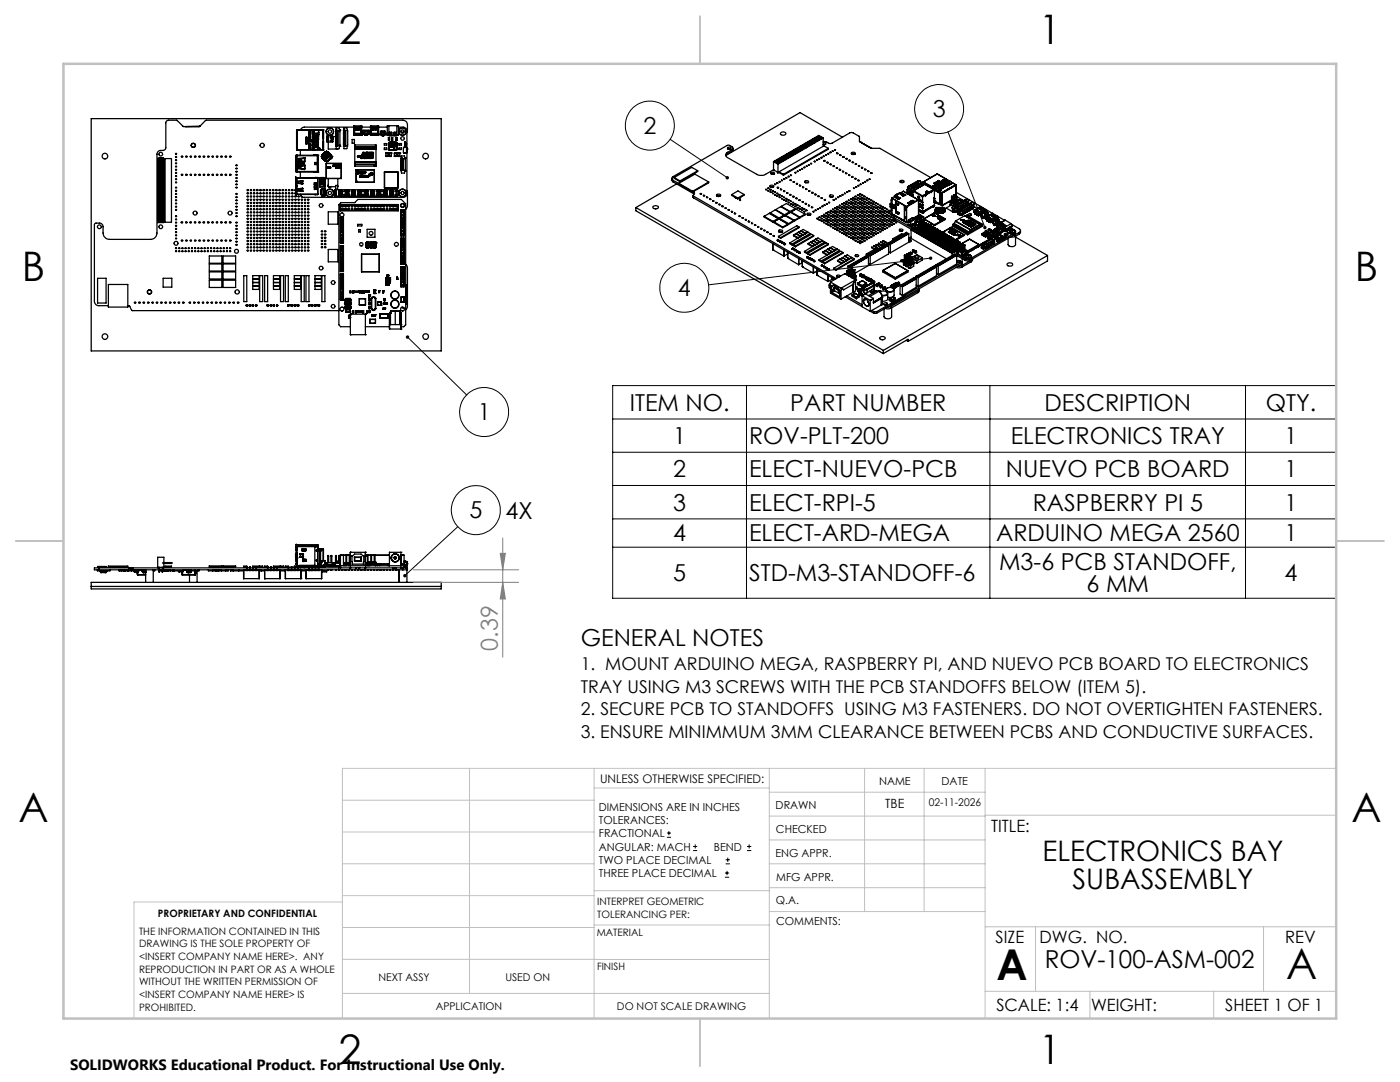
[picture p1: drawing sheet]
<svg xmlns="http://www.w3.org/2000/svg" width="279mm" height="216mm" viewBox="0 0 279 216" stroke-linecap="round" stroke-linejoin="round" font-family="sans-serif">
<defs><g id="words">
<g font-size="8.5">
<text x="198.9" y="195.5">A</text>
<text x="256.7" y="195.4">A</text>
</g>
<g font-size="8.1">
<text x="67.6" y="8.9">2</text>
<text x="207.3" y="8.9">1</text>
<text x="4.4" y="56.2">B</text>
<text x="270.4" y="56.2">B</text>
<text x="3.7" y="164.1">A</text>
<text x="269.7" y="164.1">A</text>
<text x="67.6" y="212.4">2</text>
<text x="207.3" y="212.4">1</text>
</g>
<g font-size="5.6">
<text x="208.1" y="171.8">ELECTRONICS BAY</text>
<text x="214" y="177.4">SUBASSEMBLY</text>
</g>
<text font-size="4.9" x="208.5" y="193.1">ROV-100-ASM-002</text>
<g font-size="4.7">
<text x="186.1" y="23.4">3</text>
<text x="128.4" y="26.7">2</text>
<text x="135.3" y="59.1">4</text>
<text x="95.3" y="83.8">1</text>
<text x="125.7" y="81.9">ITEM NO.</text>
<text x="157.7" y="81.9">PART NUMBER</text>
<text x="208.4" y="81.9">DESCRIPTION</text>
<text x="252.6" y="81.9">QTY.</text>
<text x="134.4" y="88.6">1</text>
<text x="149.5" y="88.6">ROV-PLT-200</text>
<text x="201.7" y="88.6">ELECTRONICS TRAY</text>
<text x="256.4" y="88.6">1</text>
<text x="134.4" y="95.2">2</text>
<text x="149.5" y="95.2">ELECT-NUEVO-PCB</text>
<text x="200.8" y="95.2">NUEVO PCB BOARD</text>
<text x="256.4" y="95.2">1</text>
<text x="134.4" y="101.9">3</text>
<text x="149.5" y="101.9">ELECT-RPI-5</text>
<text x="206.1" y="101.9">RASPBERRY PI 5</text>
<text x="256.4" y="101.9">1</text>
<text x="93.7" y="103.4">5</text>
<text x="100.9" y="103.5">4X</text>
<text x="134.4" y="108">4</text>
<text x="149.5" y="108">ELECT-ARD-MEGA</text>
<text x="198.8" y="108">ARDUINO MEGA 2560</text>
<text x="199.4" y="113.7">M3-6 PCB STANDOFF,</text>
<text x="256.4" y="108">1</text>
<text x="134.4" y="115.9">5</text>
<text x="149.5" y="115.9">STD-M3-STANDOFF-6</text>
<text x="216.9" y="118.2">6 MM</text>
<text x="256.4" y="115.9">4</text>
<text x="115.9" y="128.9">GENERAL NOTES</text>
</g>
<text font-size="4.7" fill="#808080" x="99.3" y="129.8" transform="rotate(-90 99.3 129.8)">0.39</text>
<g font-size="3.5">
<text x="115.9" y="133.7">1. MOUNT ARDUINO MEGA, RASPBERRY PI, AND NUEVO PCB BOARD TO ELECTRONICS</text>
<text x="115.9" y="138.2">TRAY USING M3 SCREWS WITH THE PCB STANDOFFS BELOW (ITEM 5).</text>
<text x="115.9" y="142.7">2. SECURE PCB TO STANDOFFS USING M3 FASTENERS. DO NOT OVERTIGHTEN FASTENERS.</text>
<text x="115.9" y="147.3">3. ENSURE MINIMMUM 3MM CLEARANCE BETWEEN PCBS AND CONDUCTIVE SURFACES.</text>
</g>
<g font-size="3.4">
<text x="197.8" y="166">TITLE:</text>
<text x="198.7" y="188.1">SIZE</text>
<text x="207.5" y="188.1">DWG. NO.</text>
<text x="256.5" y="188.2">REV</text>
<text x="198.8" y="201.7">SCALE: 1:4</text>
<text x="217.7" y="201.8">WEIGHT:</text>
<text x="244.5" y="201.7">SHEET 1 OF 1</text>
</g>
<text font-size="3" x="14" y="213.5">SOLIDWORKS Educational Product. For Instructional Use Only.</text>
<text font-size="2.5" x="176.7" y="161.3">TBE</text>
<text font-size="2.4" x="119.8" y="156.2">UNLESS OTHERWISE SPECIFIED:</text>
<g font-size="2.2">
<text x="119.5" y="161.8">DIMENSIONS ARE IN INCHES</text>
<text x="154.8" y="161.4">DRAWN</text>
<text x="175.4" y="156.6">NAME</text>
<text x="187.9" y="156.7">DATE</text>
<text x="119.5" y="164.4">TOLERANCES:</text>
<text x="119.5" y="167.1">FRACTIONAL</text>
<text x="154.9" y="166.3">CHECKED</text>
<text x="119.5" y="169.7">ANGULAR: MACH</text>
<text x="119.5" y="172.4">TWO PLACE DECIMAL</text>
<text x="142.5" y="169.7">BEND</text>
<text x="154.8" y="170.9">ENG APPR.</text>
<text x="119.5" y="175">THREE PLACE DECIMAL</text>
<text x="154.9" y="175.7">MFG APPR.</text>
<text x="154.9" y="180.4">Q.A.</text>
<text x="154.9" y="184.6">COMMENTS:</text>
</g>
<g font-size="2.1">
<text x="185.3" y="160.7">02-11-2026</text>
<text x="75.5" y="195.7">NEXT ASSY</text>
<text x="100.9" y="195.7">USED ON</text>
<text x="86.9" y="201.5">APPLICATION</text>
<text x="123.1" y="201.6">DO NOT SCALE DRAWING</text>
</g>
<g font-size="2">
<text x="31.5" y="182.9">PROPRIETARY AND CONFIDENTIAL</text>
<text x="119.2" y="180.6">INTERPRET GEOMETRIC</text>
<text x="119.2" y="183.1">TOLERANCING PER:</text>
<text x="27.8" y="186.5">THE INFORMATION CONTAINED IN THIS</text>
<text x="27.8" y="189">DRAWING IS THE SOLE PROPERTY OF</text>
<text x="27.8" y="191.6">&lt;INSERT COMPANY NAME HERE&gt;. ANY</text>
<text x="119.1" y="186.7">MATERIAL</text>
<text x="27.8" y="194.1">REPRODUCTION IN PART OR AS A WHOLE</text>
<text x="27.8" y="196.6">WITHOUT THE WRITTEN PERMISSION OF</text>
<text x="119.1" y="193.5">FINISH</text>
<text x="27.8" y="199.1">&lt;INSERT COMPANY NAME HERE&gt; IS</text>
<text x="27.8" y="201.7">PROHIBITED.</text>
</g>
</g></defs>
<g fill="none" stroke="#000" stroke-width=".25">
<path d="M18.2 23.7h69.9v46.3h-69.9zM31.5 31.6h1.2v12.8h-1.2zM31.6 37.3h.4M31.6 36.2h.4M31.6 31.8h.4M31.6 33.1h.4M31.6 34.1h.4M31.6 32.8h.4M31.6 33.4h.4M31.6 35.6h.4M31.6 32.2h.4M31.6 35.3h.4"/>
<path d="M31.6 35h.4M31.6 34.3h.4M31.6 37.9h.4M31.6 38.1h.4M31.6 38.8h.4M31.6 38.5h.4M31.6 36.6h.4M31.6 32.4h.4M31.6 33.7h.4M31.6 37.5h.4M31.6 39.8h.4M31.6 33.7v.1"/>
<path d="M31.6 32.4v.1M31.6 38.1v.1M31.6 31.8v.4M31.6 32.4v.4M31.6 33.1v.3M31.6 33.7v.4M31.6 34.3v.4M31.6 35v.3M31.6 35.6v.4M31.6 36.2v.4M31.6 36.9v.4M31.6 37.5v.4"/>
<path d="M31.6 38.1v.4M31.6 38.8v.4M31.6 39.4v.4M31.6 31.8v.1M31.6 36.2v.1M31.6 38.8h.1M31.6 35.6v.1M31.6 33.1h.1M31.6 35h.1M31.6 37.5v.1M31.6 36.9h.1M31.6 39.4v.1"/>
<path d="M31.6 36.9h.4M31.6 34.7h.4M31.6 34.3v.1M31.6 39.2h.4M31.6 39.4h.4M31.6 36h.4M31.6 39l.1 .1M31.6 39.7h.1M31.6 38.4h.1M31.6 36.5h.1M31.6 37.1h.1M31.6 37.7l.1 .1"/>
<path d="M31.6 35.8l.1 .1M31.6 33.9l.1 .1M31.6 34.6h.1M31.6 35.2h.1M31.6 32l.1 .1M31.6 32.7h.1M31.6 33.3h.1M31.6 32.7h.3M31.6 35.2h.3M31.6 37.8h.3M31.6 39.7h.3M31.6 35.9h.3"/>
<path d="M31.6 34h.3M31.6 31.9h.3M31.6 32.5h.3M31.6 33.8h.3M31.6 33.3h.3M31.6 35h.3M31.6 34.4h.3M31.6 38.2h.3M31.6 39.1h.3M31.6 38.8h.3M31.6 36.5h.3M31.6 37.1h.3"/>
<path d="M31.6 32.1h.3M31.6 33.1h.3M31.6 31.9v.2M31.6 32.5v.2M31.6 33.1v.2M31.6 33.8v.2M31.6 34.4v.2M31.6 35v.2M31.6 35.7v.2M31.6 36.3v.2M31.6 36.9v.2M31.6 37.6v.2"/>
<path d="M31.6 38.2v.2M31.6 38.8v.3M31.6 39.5v.2M31.6 38.4v.1M31.6 36.3h.3M31.6 32.7v.1M31.6 35.2v.1M31.6 37.1v.2M31.6 36.5v.1M31.6 39.7v.1M31.6 36.9h.3M31.6 32.1v.1"/>
<path d="M31.6 34.6h.3M31.6 37.8v.1M31.6 33.3v.1M31.6 38.4h.3M31.6 39.1v.1M31.6 35.7h.3M31.6 39.5h.3M31.6 37.6h.3M31.6 34.6v.1M31.6 35.9v.1M31.6 34v.1M31.7 38.8l-.1 .1"/>
<path d="M31.7 39.5h-.1M31.7 38.2h-.1M31.7 36.3h-.1M31.7 36.9l-.1 .1M31.7 37.6h-.1M31.7 35.7h-.1M31.7 33.8h-.1M31.7 34.4h-.1M31.7 35l-.1 .1M31.7 31.9h-.1M31.7 32.5h-.1M31.7 33.1l-.1 .1"/>
<path d="M31.7 31.6h.1M31.7 32.7h.1M31.7 35.7h.1M31.7 36.3v.1M31.7 38.4h.1M31.7 35.1h.1M31.7 32h.1M31.7 39.5h.1M31.7 36.5h.1M31.7 35.2h.1M31.7 31.9h.1M31.7 37.1h.1"/>
<path d="M31.7 38.9h.1M31.7 33.3h.1M31.7 32.5v.1M31.7 34.4v.1M31.7 37.7h.1M31.7 38.2v.1M31.7 33.8h.1M31.7 33.9h.1M31.7 39.7h.1M31.7 34.6h.1M31.7 37h.1M31.7 39h.1"/>
<path d="M31.7 35.8h.1M31.7 37.6h.1M31.7 33.2h.1M31.7 37.6v.1M31.7 33.2v.1M31.7 36.4v.1M31.7 33.8v.1M31.7 38.3h.1M31.7 32.6v.1M31.7 39.6v.1M31.7 35.1v.1M31.7 34.5h.1"/>
<path d="M31.7 38.9v.1M31.7 32.6h.1M31.7 34.5v.1M31.7 37v.1M31.7 36.4h.1M31.7 31.9v.1M31.7 38.3v.1M31.7 39.5v.1M31.7 35.7v.1M31.7 32.5h.1M31.7 32v.1M31.7 33.1v.1"/>
<path d="M31.7 33.9v.1M31.7 34.4h.1M31.7 35v.1M31.7 35.8v.1M31.7 36.3h.1M31.7 36.9v.1M31.7 38.2h.1M31.7 38.8v.1M31.7 39v.1M31.8 31.6h.1M31.8 32.7h.1M31.8 35.7h.1"/>
<path d="M31.8 36.3v.1M31.8 38.4h.1M31.8 35.1h.1M31.8 32h.1M31.8 39.5h.1M31.8 36.5h.1M31.8 35.2h.1M31.8 31.9h.1M31.8 37.1h.1M31.8 38.9h.1M31.8 33.3h.1M31.8 32.5v.1"/>
<path d="M31.8 34.4v.1M31.8 37.7h.1M31.8 38.2v.1M31.8 33.8h.1M31.8 33.9h.1M31.8 39.7h.1M31.8 34.6h.1M31.8 37h.1M31.8 39h.1M31.8 35.8h.1M31.8 37.6h.1M31.8 33.2h.1"/>
<path d="M31.8 37.6v.1M31.8 33.2v.1M31.8 36.4v.1M31.8 33.8v.1M31.8 38.3h.1M31.8 32.6v.1M31.8 39.6v.1M31.8 35.1v.1M31.8 34.5h.1M31.8 38.9v.1M31.8 32.6h.1M31.8 34.5v.1"/>
<path d="M31.8 37v.1M31.8 36.4h.1M31.8 31.9v.1M31.8 38.3v.1M31.8 39.5v.1M31.8 35.7v.1M31.8 38.8l.1 .1M31.8 38.2h.1M31.8 36.3h.1M31.8 36.9l.1 .1M31.8 34.4h.1M31.8 35l.1 .1"/>
<path d="M31.8 32.5h.1M31.8 33.1l.1 .1M31.8 31.9l.1 .2M31.8 32.5l.1 .2M31.8 33.1l.1 .2M31.8 33.8l.1 .2M31.8 34.4l.1 .2M31.8 35l.1 .2M31.8 35.7l.1 .2M31.8 36.3l.1 .2M31.8 36.9l.1 .2M31.8 37.6l.1 .2"/>
<path d="M31.8 38.2l.1 .2M31.8 38.8l.1 .3M31.8 39.5l.1 .2M31.9 39l-.1 .1M31.9 39.7h-.1M31.9 38.4h-.1M31.9 36.5h-.1M31.9 37.1h-.1M31.9 37.7l-.1 .1M31.9 35.8l-.1 .1M31.9 33.9l-.1 .1M31.9 34.6h-.1"/>
<path d="M31.9 35.2h-.1M31.9 32l-.1 .1M31.9 32.7h-.1M31.9 33.3h-.1M31.9 31.6h.1M31.9 34l.1 .1M31.9 32.7l.1 .1M31.9 38.4l.1 .1M31.9 32.1l.1 .1M31.9 36.5l.1 .1M31.9 39.1l.1 .1M31.9 35.9l.1 .1"/>
<path d="M31.9 33.3l.1 .1M31.9 35.2l.1 .1M31.9 37.8l.1 .1M31.9 37.1l.1 .2M31.9 39.7l.1 .1M31.9 34.6l.1 .1M32 31.6h.1M32 38.1l-.1 .1M32 31.8v.4M32 32.4v.4M32 33.1v.3M32 33.7v.4"/>
<path d="M32 34.3v.4M32 35v.3M32 35.6v.4M32 36.2v.4M32 36.9v.4M32 37.5v.4M32 38.1v.4M32 38.8v.4M32 39.4v.4M32 36.2l-.1 .1M32 38.8h-.1M32 31.8l-.1 .1"/>
<path d="M32 35h-.1M32 32.4l-.1 .1M32 39.4l-.1 .1M32 36.9h-.1M32 37.5l-.1 .1M32 34.3l-.1 .1M32 33.1h-.1M32 35.6l-.1 .1M32 33.7l-.1 .1M32.1 31.6h.1M32.2 31.6h.1M32.2 37.3h.4"/>
<path d="M32.2 36.2h.4M32.2 31.8h.4M32.2 33.1h.4M32.2 34.1h.4M32.2 32.8h.4M32.2 33.4h.4M32.2 35.6h.4M32.2 32.2h.4M32.2 35.3h.4M32.2 35h.4M32.2 34.3h.4M32.2 37.9h.4"/>
<path d="M32.2 38.1h.4M32.2 38.8h.4M32.2 38.5h.4M32.2 36.6h.4M32.2 32.4h.4M32.2 33.7h.4M32.2 37.5h.4M32.2 39.8h.4M32.2 34.3l.1 .1M32.2 33.1h.1M32.2 38.8h.1M32.2 32.4l.1 .1"/>
<path d="M32.2 36.9h.1M32.2 39.4l.1 .1M32.2 31.8v.4M32.2 32.4v.4M32.2 33.1v.3M32.2 33.7v.4M32.2 34.3v.4M32.2 35v.3M32.2 35.6v.4M32.2 36.2v.4M32.2 36.9v.4M32.2 37.5v.4"/>
<path d="M32.2 38.1v.4M32.2 38.8v.4M32.2 39.4v.4M32.2 36.2l.1 .1M32.2 33.7l.1 .1M32.2 35.6l.1 .1M32.2 38.1l.1 .1M32.2 37.5l.1 .1M32.2 36.9h.4M32.2 34.7h.4M32.2 35h.1M32.2 39.2h.4"/>
<path d="M32.2 31.8l.1 .1M32.2 39.4h.4M32.2 36h.4M32.3 38.9h.1M32.3 39h.1M32.3 39.5h.1M32.3 39.7h.1M32.3 38.4h.1M32.3 36.5h.1M32.3 37h.1M32.3 37.1h.1M32.3 37.6h.1"/>
<path d="M32.3 37.7v.1M32.3 35.7h.1M32.3 35.8h.1M32.3 33.9h.1M32.3 34.4h.1M32.3 34.6h.1M32.3 35.1h.1M32.3 35.2h.1M32.3 31.9h.1M32.3 32h.1M32.3 32.5h.1M32.3 32.7h.1"/>
<path d="M32.3 33.2h.1M32.3 33.3h.1M32.3 31.6h.1M32.3 32.7h.2M32.3 35.2h.2M32.3 37.8h.2M32.3 39.7h.2M32.3 35.9h.2M32.3 34h.2M32.3 31.9h.2M32.3 32.5h.2M32.3 33.8h.2"/>
<path d="M32.3 33.3h.2M32.3 35h.2M32.3 34.4h.2M32.3 38.2h.2M32.3 39.1h.2M32.3 38.8h.2M32.3 36.5h.2M32.3 37.1h.2M32.3 32.1h.2M32.3 33.1h.2M32.3 33.3l-.1 .1M32.3 36.3h.2"/>
<path d="M32.3 39.7l-.1 .1M32.3 31.9v.2M32.3 32.5v.2M32.3 33.1v.2M32.3 33.8v.2M32.3 34.4v.2M32.3 35v.2M32.3 35.7v.2M32.3 36.3v.2M32.3 36.9v.2M32.3 37.6v.2M32.3 38.2v.2"/>
<path d="M32.3 38.8v.3M32.3 39.5v.2M32.3 36.5l-.1 .1M32.3 32.7l-.1 .1M32.3 38.4l-.1 .1M32.3 34.6l-.1 .1M32.3 36.9h.2M32.3 34.6h.2M32.3 38.4h.2M32.3 35.2l-.1 .1M32.3 39.1l-.1 .1M32.3 32.1l-.1 .1"/>
<path d="M32.3 35.7h.2M32.3 39.5h.2M32.3 37.8l-.1 .1M32.3 37.6h.2M32.3 34l-.1 .1M32.3 35.9l-.1 .1M32.3 37.1l-.1 .2M32.3 38.2h.1M32.3 36.3h.1M32.3 33.8h.1M32.3 36.3v.1M32.3 37.7h.1"/>
<path d="M32.3 38.2v.1M32.3 32.5v.1M32.3 34.4v.1M32.3 38.9v.1M32.3 31.9v.1M32.3 35.1v.1M32.3 35.7v.1M32.3 37v.1M32.3 34.5v.1M32.3 36.4v.1M32.3 33.2v.1M32.3 38.3v.1"/>
<path d="M32.3 33.8v.1M32.3 32.6v.1M32.3 37.6v.1M32.3 38.9h.2M32.3 36.4h.2M32.3 35.1h.2M32.3 32h.2M32.3 37h.2M32.3 32.6h.2M32.3 38.3h.2M32.3 34.5h.2M32.3 39h.2"/>
<path d="M32.3 35.8h.2M32.3 33.2h.2M32.3 33.9h.2M32.4 31.6h.1M32.5 34.6h.1M32.5 38.9h.1M32.5 38.4h.1M32.5 39.5h.1M32.5 35.7h.1M32.5 35.2h.1M32.5 37h.1M32.5 36.3v.1"/>
<path d="M32.5 37.7h.1M32.5 32.7h.1M32.5 37.6h.1M32.5 33.3h.1M32.5 38.2v.1M32.5 31.9h.1M32.5 32.5v.1M32.5 39h.1M32.5 35.8h.1M32.5 39.7h.1M32.5 32h.1M32.5 33.2h.1"/>
<path d="M32.5 37.1h.1M32.5 35.1h.1M32.5 34.4v.1M32.5 33.9h.1M32.5 36.5h.1M32.5 33.8h.1M32.5 39.5v.2M32.5 38.9v.1M32.5 31.9v.1M32.5 35.1v.1M32.5 35.7v.1M32.5 37v.1"/>
<path d="M32.5 34.5v.1M32.5 36.4v.1M32.5 33.2v.1M32.5 38.3v.1M32.5 33.8v.1M32.5 32.6v.1M32.5 37.6v.1M32.5 31.6h.1M32.5 38.8v.1M32.5 36.9v.1M32.5 38.2h.1M32.5 36.3h.1"/>
<path d="M32.5 34.4h.1M32.5 35v.1M32.5 32.5h.1M32.5 33.1v.1M32.5 31.9v.2M32.5 32.5v.2M32.5 33.1v.2M32.5 33.8v.2M32.5 34.4v.2M32.5 35v.2M32.5 35.7v.2M32.5 36.3v.2"/>
<path d="M32.5 36.9v.2M32.5 37.6v.2M32.5 38.2v.2M32.5 38.8v.3M32.5 39v.1M32.5 37.7v.1M32.5 35.8v.1M32.5 33.9v.1M32.5 32v.1M32.5 34.6l.1 .1M32.5 33.3l.1 .1M32.5 39.1l.1 .1"/>
<path d="M32.5 32.7l.1 .1M32.5 37.1l.1 .2M32.5 39.7l.1 .1M32.5 36.5l.1 .1M32.5 34l.1 .1M32.5 35.9l.1 .1M32.5 38.4l.1 .1M32.5 37.8l.1 .1M32.5 35.2l.1 .1M32.5 32.1l.1 .1M32.6 34.3l-.1 .1M32.6 31.8v.4"/>
<path d="M32.6 32.4v.4M32.6 33.1v.3M32.6 33.7v.4M32.6 34.3v.4M32.6 35v.3M32.6 35.6v.4M32.6 36.2v.4M32.6 36.9v.4M32.6 37.5v.4M32.6 38.1v.4M32.6 38.8v.4M32.6 39.4v.4"/>
<path d="M32.6 32.4l-.1 .1M32.6 39.4l-.1 .1M32.6 33.7l-.1 .1M32.6 38.1l-.1 .1M32.6 33.1h-.1M32.6 36.2l-.1 .1M32.6 37.5l-.1 .1M32.6 38.8h-.1M32.6 35.6l-.1 .1M32.6 31.8l-.1 .1M32.6 35h-.1M32.6 36.9h-.1"/>
<path d="M32.9 31.6h1.3v12.7h-1.3zM39.9 25.2l-3.3 .1-1.3-1.3-2 .1-.2 .3v5.3l-.5 .3h-.5a.72 .72 0 0 0-.8 .8v15.7a1.26 1.26 0 0 1-1.2 1.3h-8.3a1.33 1.33 0 0 1-1.2-1.3v-1.2a.72 .72 0 0 0-.8-.8h-.8l-.2 .3v15.3a.9 .9 0 0 0 1 .9h1.8M39.9 25.2l1.3-1.2h39.2a.9 .9 0 0 1 .9 .9l-.1 1.6M39.9 25.2l-2.9 .1M59 38.3l.1 .2M59 33.9l.2 .1M59 33.9l.1 .1M59 37.8l-.2 .1 .2 .2M59 38.3h.2M59 35.9h.2M59 31.4v2.5M59 35.9v2.4"/>
<path d="M59.1 36.4h.1M59.1 37.9h.1M59.1 31.2l.1-.3-.1 3.5 .1-.2M59.1 34l.1 .1M59.1 34h.1M59.1 31.3v2.7M59.1 31.3l.1 .1h-.2M59.1 31.3l-.1 .1M59.1 37.1h.1M59.1 31.2v.1M59.1 36.4v1.5M59.1 35.7v.7"/>
<path d="M59.1 37.9v.6M59.1 35.7l-.1 .2M59.1 35.7h.1M59.1 38.5h.1M59.2 38.7h.1M59.2 36.4h-.1M59.2 36.4h.1M59.2 37.1h.1M59.2 37.9h.1M59.2 31h.1M59.2 34h.1M59.2 38.7v.1"/>
<path d="M59.2 35.5l-.1-.1 .1 .2M59.2 34.3h.1M59.2 29.9h.1M59.2 26h.1M59.2 29.1v.4M59.2 26.4v.4M59.2 31h4.2M59.2 34.3h4.2M59.2 26v3.9M59.2 36.4v1.5M59.2 35.5v3.3M59.2 38.7l-.1 .1"/>
<path d="M59.2 34.2v.1M59.2 31v.1M59.2 31.1h4.2M59.2 34.2h4.2M59.2 31.1v3.1M59.3 29.9h.1M59.3 25.9v.1M59.3 29.9h.7M59.3 25.9l-.1 .1M59.3 25.9h5.2M59.3 29.9h5.2M59.3 26h5.2"/>
<path d="M59.3 26v3.9M59.3 31.7l1.5-.2v.8l-1.5-.2zM59.3 33.2l1.4-.3 .1 .9-1.4-.1zM59.4 37.7l1-.2v.7l-1-.1zM59.4 36.2l1-.1v.6l-1-.1zM59.5 36.5l.5 .1M59.5 36.4v.1M59.5 36.3h.1M59.5 37.8h.1M59.5 37.9v.1M59.5 38l.5 .1M59.5 32.5l.6 .1"/>
<path d="M59.5 32.8h.1M59.5 36.3v.2M59.5 37.8v.2M59.5 32.4l1.2 .1v.3l-1.2 .1zM59.8 31.7l-.3 .2 .3 .2M59.8 31.7h.1M59.8 33.2l-.3 .1v.2l.3 .1M59.8 33.6h.1M59.8 33.2h.1M59.8 32.1h.1M59.8 31.7v.4M59.8 33.2v.4"/>
<path d="M59.9 31.7h.1M59.9 31.7v.4M59.9 33.2v.4M59.9 32.1h.1M59.9 33.6h.1M59.9 29.9v1.1M59.9 34.3v1.2M60 33.6h.1M60 33.2h.1M60 32.1h.1M60 31.7v.4M60 33.2v.4"/>
<path d="M60 33.2h-.1M60 36.2l-.5 .1M60 36.6h.1M60 36.2h.1M60 37.7l-.5 .1M60 37.7h.1M60 38.1h.1M60 36.2v.4M60 37.7v.4M60 31.7h.1M60 32.1l.8 .1M60 33.6l.8 .1"/>
<path d="M60.1 36.6h.1M60.1 36.2h.1M60.1 38.1h.1M60.1 37.6h.1M60.1 36.2v.4M60.1 37.6v.5M60.1 37.6l-.1 .1M60.1 32.6h.1M60.1 32.7h.1M60.1 32.6v.1M60.1 32.7l-.5 .1M60.1 39.1l.1 .2h.2"/>
<path d="M60.1 37.6h.2M60.1 36.6h.2M60.1 38.1h.2M60.2 32.6h.1M60.2 32.7h.1M60.2 32.6v.1M60.3 32.7h.1M60.3 32.6h.1M60.3 32.6v.1M60.3 36.1h.1M60.3 36.6h.1M60.3 38.1h.1"/>
<path d="M60.3 37.6h.1M60.3 32.6h.2M60.3 36.1v.5M60.3 37.6v.5M60.3 36.1l-.2 .1M60.3 36.6l.1 .1M60.4 37.6h-.1M60.5 32.6v.1M60.5 32.7h-.2M60.7 31.5h.1M60.7 32.9h.1M60.8 31.6l-.8 .1"/>
<path d="M60.8 33.1l-.8 .1M61 28.6h.2l.1 .1zM61 27.7l.5-.1v.3l-.3 .1v.2l.3-.2v.2l-.5 .2 .3 .1h-.2l.2-.1h-.3v-.4l.2-.1h-.2zM61.1 27.4l.1-.1 .1 .2-.2-.1v.2zM61.2 27.5v.1M61.2 27.9h.1M61.2 28.6h.1M61.3 27.7v.2zM61.6 26.3a.19 .19 0 0 1 .2-.2 .19 .19 0 0 1 .2 .2M61.6 27.4v.1M61.6 26.3l.1 .2M61.6 29.1l.1 .1"/>
<path d="M61.6 27h.3v.1l-.3 .1 .2-.1zM61.6 28.1h.1M61.6 26.8l.3 .1zM61.6 29.5h.1M61.6 29.8h.1M61.6 27.5l.3 .1M61.6 26.5v.1M61.6 27.5v.1M61.6 28.1l.3 .2h-.3h.4M61.6 28.9h.1M61.6 29.5l.1 .2M61.6 26.3l.1 .1"/>
<path d="M61.6 29v.1zM61.6 26.3l.1-.2 .2 .2M61.6 29.6l.1 .1M61.6 29.3l.1 .1M61.7 26.4v.1M61.7 26.6l.1 .1-.2 .1 .3-.1-.1-.1M61.7 27.3l-.1 .1M61.7 27.3l.1 .2-.2-.1M61.7 28.8h.2M61.7 27.3h.2l-.1 .2M61.7 29.7h.2M61.7 29.4l-.1-.2v.6"/>
<path d="M61.8 29.2l.2 .1zM61.8 28.7l.2 .1zM61.8 29.5l.1 .2zM61.9 29l.1 .1M61.9 29v.1M61.9 27.5v.1M61.9 29h.1M61.9 26.8h.1M61.9 29.1l-.1-.1-.1 .2M61.9 29.4h-.2M62 29.1l-.3 .1M62 27.9h.1"/>
<path d="M62 29.4l-.1 .1-.2-.1M62 29.7h-.3M62 26.3l-.1 .2zM62 28.8l-.2 .1-.2-.3v.3M62 28.3h.1M62 26.5l-.4 .1M62 27.9h-.4l.3 .1-.3 .1M62 26.5v.1M62 27.9l-.3 .2 .3 .2M62.3 26.3h.4l-.1 .2-.1-.2M62.3 26.6l.1 .1zM62.3 27.5l.3 .2"/>
<path d="M62.3 27.7l.3 .2-.2-.1-.1 .1zM62.3 27.5h.1M62.3 28.8h.1M62.3 28.8h.4M62.3 28.4l.4 .1zM62.3 29.6h.4v.1M62.3 29.4l.4 .1M62.3 29v.2l.1-.1M62.3 29l.2-.1 .2 .1M62.3 27.5l.2 .1M62.3 26.3h.1M62.3 28.2v.1"/>
<path d="M62.3 29.4v.1M62.3 29.6h.1M62.4 28v.2M62.4 28h-.1l.1 .2M62.4 28l.3 .1M62.4 26.7h.3M62.5 27.5v.1M62.5 26.3l-.2 .2 .2-.1 .1 .1 .1-.1M62.5 26.3h.1M62.5 29.6l-.2 .2 .4-.1M62.5 29.6v.1h.2M62.5 26.8a.18 .18 0 0 0-.2 .2 .18 .18 0 0 0 .2 .1"/>
<path d="M62.5 27.2l.2 .1M62.5 26.8l-.1 .1 .1 .2M62.5 27.2h-.2l.2 .2M62.5 26.8l.2 .2M62.5 28.6v.2v-.2M62.5 28.3v.1M62.5 29.9h.3M62.5 28.8l.2 .4-.4-.1M62.6 27.4v.2M62.6 27.4l.1 .2M62.6 27.7l.1 .1zM62.6 27.4l-.1 .1"/>
<path d="M62.6 29.4h-.2v.1v-.2l.3 .2M62.7 27.6h-.1M62.7 27.3l-.3-.1v.1l.1 .1M62.7 27.3l-.2 .1M62.7 27.8l-.1 .1M62.7 28.1l-.3 .1M62.7 28.6h-.3l-.1 .2v-.3h.4v.3M62.7 28.1h.1M62.7 26.2h.1M62.7 26.1h-.4h.4M62.7 29.1h.1M62.7 26h.1"/>
<path d="M62.7 28.8h.1M62.7 26v.2M62.7 34.3l.1 .1M62.7 27.6l-.1 .1M62.7 29.5h.1M62.7 29.6v.1M62.7 27l-.1 .1zM62.7 26.7h.1M62.7 28.2v.1M62.7 28.2l-.4 .1M62.7 36.8h.4a.24 .24 0 0 1-.2 .3 .24 .24 0 0 1-.2-.3zM62.7 36.5h.4v.2v-.2h-.3l-.1 .2z"/>
<path d="M62.7 37.1l.4 .3-.4 .1 .2-.1zM62.8 30.9l-.1 .1M62.8 30.9l.6 .1M62.8 30.9v.1M62.8 34.3v.1M62.8 36.8h.3v.1l-.1 .1zM62.8 38.8h.2M62.8 38.8h.1M62.9 37.3h.2l-.2 .1zM62.9 36.5v.2l.1-.2M63 37.1h.1M63 35.4l-.2 .1"/>
<path d="M63 35.4l.4 .1M63 35.4v.1M63 38.8h.1M63 28.8h.5l-.1 .6-.4 .1v-.2h.4l-.4-.1v-.2h.4zM63 27h.5v.2l-.5-.1zM63 27.3h.1M63 27.9a.21 .21 0 0 1 .4-.1 .21 .21 0 0 1 0 .4v-.2l-.2-.1-.1 .3zM63 27.8h.1M63 26.6h.5v-.2h.2v.5h-.2v-.2h-.5zM63 27.3l.2 .2-.2 .3M63 27.3l.3 .1 .2-.1M63.1 32.5v.3"/>
<path d="M63.1 37.3h.1M63.1 28.4h.3v.1h-.3zM63.2 32.5l-.4-.1v.4h.4M63.2 32.5h-.3v.3h.3M63.2 32.5v.3M63.4 31.1h.1M63.4 31.1v3.2M63.4 31v.1M63.4 34.1v.2M63.4 31.9h.1M63.4 31.7h.1M63.4 31.8h.1"/>
<path d="M63.4 33.5h.1M63.4 33.4h.1M63.4 38.7h.1M63.4 35.5h.1M63.4 38.7v.1M63.4 38.8h.1M63.4 38.7h-4.3l-.1 .3 .1-.2h4.3M63.4 35.5h-4.3l-.1-.2 .1 .2h4.3M63.4 31.9v1.5M63.4 34.3h.1M63.4 33.5v.1M63.4 31.7v.1"/>
<path d="M63.4 31v.2M63.4 31h.1M63.4 31.8v.1M63.4 33.4v.1M63.4 34.3l-.6 .1M63.4 31v.8M63.4 33.5v.8M63.4 35.5v3.3M63.5 27.3h.1M63.5 27.7h.1M63.5 27.3l-.1 .2 .1 .2M63.5 27.7l-.2-.1-.3 .2"/>
<path d="M63.5 29.5l.2 .1zM63.5 29.7h.1M63.6 29.5l-.1 .1 .1 .2M63.6 29.5a.16 .16 0 0 1 .2 .1 .16 .16 0 0 1-.2 .2M63.6 29.7h.1M63.6 29.4a.18 .18 0 0 0-.2 .2 .18 .18 0 0 0 .2 .2M63.6 29.4a.18 .18 0 0 1 .2 .2 .18 .18 0 0 1-.2 .2M63.6 29.7h-.1M63.6 29.6h.1M63.6 29.6l-.1 .1M63.6 29.6l.1 .1M63.6 29.6v.1"/>
<path d="M63.8 37.3h1.1M63.8 35.5v1.8M63.8 35.5h1.1M64 38h.1M64 36.8h.1M64 36.1h.2v.3l-.1-.1M64 36.1h.1M64 35.9l.1 .1M64 35.8h.1M64 38.2v.1M64 38.5h.1M64 38.7v.1"/>
<path d="M64 36.6h.1M64 36.7h.1M64 36.7v.1M64 35.5h.6M64 35.7l.1 .1M64.1 35.9h-.1M64.1 35.9h.1M64.1 36.8h.1M64.1 38h.1M64.1 38.2v.1M64.1 38.5h.1M64.1 38.7v.1"/>
<path d="M64.1 35.9l.1 .1-.1-.1v.1zM64.1 35.8h.1M64.1 36.3l-.1 .1h.2v.2l-.2-.1M64.1 35.8l-.1-.1v.1M64.1 36.3l-.1 .3M64.1 36.1v.1M64.1 36.3h.1M64.1 36.5v.1M64.1 36.6h.1M64.1 36.2h.1M64.1 31.2h.1M64.1 38.2h-.1l.1 .1"/>
<path d="M64.1 38.5h-.1h.1M64.1 38.7h-.1l.1 .1M64.1 31.2l1.1 1.1M64.2 35.7v.1zM64.2 37.8v-.2l.6 .1v1.4h-.6l-.1-.2v-1.1h.7M64.2 37.7l.5 .1M64.2 39l.3 .1M64.2 38.9h.1M64.2 36.1v.1M64.2 39v.1M64.2 38.9h.6M64.2 36.2h-.2l.1 .1"/>
<path d="M64.2 36.8h.1M64.2 31.5h.1M64.3 31h.1M64.2 37.7v1.2M64.2 37.6v.1M64.2 31h.1M64.2 31l.1 .1M64.3 30.9h.1M64.3 31.4l-.1 .1M64.3 30.9l.1 .1M64.3 39l.1 .1M64.3 31.5v.1"/>
<path d="M64.3 31.4v.1M64.4 30.8h.1M64.4 31.5h-.1M64.4 31.6l.1 .1M64.4 31.6h.1M64.4 31.5l-.1 .1M64.4 37.6v.1M64.4 39v.1M64.4 37.7h-.1M64.5 36.4l.1-.1 .2 .1-.2 .1zM64.5 36.1h.2l.1 .1-.3 .1zM64.5 30.8l-.2 .1"/>
<path d="M64.5 25.9h.1M64.5 35.9l.3-.1zM64.5 37.6v.1M64.5 31.8h.1M64.5 30.7v.1M64.5 26h.1M64.5 29.9h.1M64.5 27.7h.1M64.5 26.3h.1M64.5 29.5h.1M64.5 28.2h.1M64.5 25.9v.1"/>
<path d="M64.5 25.9l.1 .1M64.5 31.6h-.1M64.5 26v3.9M64.5 30.8h.1M64.5 39.1h.2M64.5 36.3l.3 .1-.3 .1zM64.5 36.1l.3 .1h-.3zM64.5 31.7h.1M64.5 30.7h.1M64.5 31.6v.1M64.5 30.7l.1 .1M64.5 31.7v.1"/>
<path d="M64.5 38.9v.2M64.6 30.7h.1M64.6 29.9h-.1M64.6 31.7h-.1M64.6 26v3.9M64.6 31.9h.1M64.6 30.6v.1M64.6 38.8h.1M64.6 38.7h.1M64.6 38.5h.1M64.6 38.2h.1M64.6 38h.1"/>
<path d="M64.6 38.7v.1M64.6 30.6l-.1 .2M64.6 31.7l-.1 .1M64.7 30.6h.1M64.7 31.3h.1M64.7 38.7h.1M64.7 38.8h.1M64.7 38.5h.1M64.7 38.2h.1M64.7 38h.1M64.7 39l-.2 .1M64.7 31.8h-.1"/>
<path d="M64.7 31.3v.1M64.7 37.7v.1M64.7 38.7v.1M64.7 38.9v.1M64.7 39v.1M64.7 30.5v.1M64.7 31.9h.1M64.7 31.2h.1M64.7 37.8h.1v1.1M64.7 31.8l-.1 .1M64.7 38.9v.2M64.7 31.2l.1 .1"/>
<path d="M64.7 30.5h.1M64.7 31.4h.1M64.7 31.4l.1 .1M64.8 32h.1M64.8 31.3h.1M64.8 31.2h.1M64.8 30.5h.1M64.8 31.9h-.1M64.8 31.2l.2 .2M64.8 31.3h-.1v.1M64.8 30.5l-.1 .1M64.8 31.4v.1"/>
<path d="M64.8 31.5h.1M64.8 38.9h.1M64.8 31.4v-.1v.2M64.8 30.4h.1M64.8 32.1h.1M64.8 31.8h.1M64.8 37.3h.1M64.8 31.8l.1 .1M64.8 31.9v.1M64.9 30.3v.1M64.9 32.1h.1M64.9 31.4h.1"/>
<path d="M64.9 31.4v.1M64.9 31.2h.1M64.9 31.2v.1M64.9 31.8v.1M64.9 35.5v1.8M64.9 35.5h-.1M64.9 30.4h.1M64.9 31.3v.1M64.9 32h-.1M64.9 30.3h.1M64.9 31.3h.1M64.9 32v.1"/>
<path d="M64.9 31.8h.1M64.9 32.2h.1M64.9 31.8h.2M64.9 31.6v.2M64.9 31.6h.3M64.9 30.3l.1 .1M64.9 30.3l-.1 .1M65 31.6l-.1 .2M65 31.6h.1M65 30.3h.1M65 31.6l.1 .1M65 32.1l-.1 .1"/>
<path d="M65.1 31.7l-.2 .1M65.1 31.7h.1M65.1 30.9h.1M65.1 31.5h.1M65.1 32.1l-.1 .1M65.1 30.9v.1M65.1 31.5v.1M65.1 32.6h3M65.1 35.6h3M65.1 30.8h.1M65.1 31.6v.1M65.1 32.6v3"/>
<path d="M65.1 31.7v.1M65.1 31.6h.1M65.1 31h.1M65.1 31l.1 .1M65.2 30.8v.1M65.2 30.9h.1M65.2 31.5h.1M65.2 31.6h.1M65.2 31.3v-.1l.1 .1M65.2 30.2h.1M65.2 30.8h.1M65.2 31.4h.1"/>
<path d="M65.2 31.5v.1M65.2 31.2v.1M65.2 31.2l.1 .1M65.2 32.3h.1M65.2 31.3h.1M65.2 31.1l.2 .1M65.2 31.4l.1 .1M65.2 30.2l-1.1 1M65.2 30.2l1.1 1M65.2 33.4h.1M65.2 31.1h.1M65.2 31h.1"/>
<path d="M65.2 33.4h.3l-.1 .1M65.2 30.9v.1M65.3 33.3h.1M65.3 33.5h.1M65.3 30.7h.1M65.3 31.3h-.1M65.3 30.9h.1M65.3 33.3v.2M65.3 30.7v.1M65.3 30.9l.2 .2M65.3 30.9l.1 .1M65.3 30.6h.1"/>
<path d="M65.3 31h.1M65.3 30.8h.1M65.3 31.4h.1M65.3 31.5h.1M65.3 31h-.1M65.3 27.1l1.2 .1-.1 1.2-1.2-.1zM65.3 30.8l.1 .1M65.3 30.6l.1 .1M65.3 30.8l.2 .1M65.3 31.3l.1 .1M65.3 31.3l-.1 .1M65.3 31.1l-.1 .1"/>
<path d="M65.3 31v.1M65.3 31.3v.1M65.3 31.1l.1 .1M65.3 31l.1 .2M65.3 31.3h.1M65.3 33.4v.1M65.4 33.4h.1M65.4 31h.1M65.4 31.2h.1M65.4 30.8h.1M65.4 33.4l-.1 .1M65.4 32.1v.1"/>
<path d="M65.4 30.6h.1zM65.4 30.8l.2 .2M65.4 31l.2 .1M65.4 30.8h-.1M65.4 31.4h.1M65.4 30.9v.1M65.4 31v.2M65.4 31l.1 .1M65.4 33.5h.1M65.4 33.3h.1M65.4 32.2h.1M65.4 30.3h.1"/>
<path d="M65.4 31.3h.1M65.4 31.2v.1M65.4 30.7h.1M65.4 30.9h.1M65.4 28.2h.2M65.4 28h.2M65.4 27.3v.2M65.4 28v.2M65.4 31.3v.1M65.4 33.3v.2M65.4 31.3h-.1M65.4 27.3v.1"/>
<path d="M65.4 27.3h.2M65.4 27.5h.2M65.4 30.9l.2 .1M65.4 30.3v.1M65.4 27.4v.1M65.4 27.5h.1M65.5 30.3h-.1M65.5 31.2h.1M65.5 31.3h.1M65.5 30.9h.1M65.5 30.7l-.1 .1M65.5 30.6h.1"/>
<path d="M65.5 33.4l-.1 .1M65.5 30.9v.1M65.5 31.2v.1M65.5 30.7v-.1l.1 .1M65.5 30.7v.1M65.5 32.1h.1M65.5 30.4h.1M65.5 30.8h.1M65.5 31.1h.1M65.5 36.9v.3M65.5 35.6v1.7h1.5M65.5 28.4v1.3h1.9"/>
<path d="M65.5 30.7l.1 .1M65.5 30.6v.1M65.5 30.4h-.1M65.5 31.1v.1M65.5 31.1l.2 .1M65.5 33.5h.1M65.5 31h.1M65.5 37.3l.3 .1 .3-.1M65.5 31l.2 .2M65.5 32h.1M65.5 30.8l.1 .1M65.5 28.1l.1 .1"/>
<path d="M65.6 32h.1M65.6 30.4v.1M65.6 31.2h.1M65.6 30.8h.1M65.6 27.3l-.2 .1M65.6 27.3v.2M65.6 28v.2M65.6 31.9v.1M65.6 30.8l.1-.1-.1 .1M65.6 28h-.1M65.6 33.3h.1M65.6 30.8v.1"/>
<path d="M65.6 31h.1M65.6 33.3l-.1 .2M65.6 31.9h.1M65.7 31.2h.1M65.7 30.8h.1M65.7 33.3h.2v.1zM65.7 30.8l.1 .1M65.7 31.9h.1M65.7 30.7l.1 .3M65.7 33.4v.1M65.7 33.5h.1M65.7 30.5v.1"/>
<path d="M65.7 31h.1M65.7 31h-.1M65.7 30.6h.1M65.7 30.6h-.1M65.7 30.9h.1M65.7 30.9h-.1M65.7 31.1h.1M65.7 31v.1M65.7 30.8v.1M65.7 31.8h.1M65.8 31.8v.1M65.8 30.6h.1"/>
<path d="M65.8 30.9h.1M65.8 30.9v.1M65.8 31.8h.1M65.8 33.4h-.1M65.8 30.6v.1M65.8 30.6l-.1 .1M65.8 30.9h-.1M65.8 33.5h.1M65.8 31h.1M65.8 31.7l.1 .1M65.8 30.7h-.1M65.8 31.6l.1 .1"/>
<path d="M65.9 33.4l-.1 .1M65.9 31.8h.1M65.9 30.7l-.1 .1zM65.9 30.7v.1M65.9 31.7v.1M65.9 31.6h.1M65.9 33.5h.1M65.9 30.8h.1M66 30.8h.1M66 31.5v.1M66 31.5h.1M66 31.6h.1"/>
<path d="M66 30.9h.1M66 28.2h.2M66 27.3l.2 .1M66 28h.2M66 27.3v.2M66 28v.2M66 28h.1M66 27.3h.2M66 27.5h.2M66.1 31.6h.1M66.1 31.5v.1M66.1 31.5l-.1 .1"/>
<path d="M66.1 31.4v.1M66.1 30.9l-.1 .1M66.1 28.1l-.1 .1M66.1 31h.1M66.1 31.5h.1M66.1 31v.1M66.2 31h-.1M66.2 27.5h-.2M66.2 27.5h.1M66.2 27.4v.1M66.2 28v.2M66.2 27.3v.1"/>
<path d="M66.2 27.3v.2M66.3 31.2h.1M66.3 31.2l-1.1 1.1M66.5 32.9l.1 .2-.1 .1zM66.5 27.3h.6M66.6 33.1l.1 .1 .1-.1M66.6 33.1v-.2l.2 .2M66.6 33.1v-.1l.1 .1M66.6 33.1v.1l.1-.1M66.7 32.9h.2M66.7 32.9h.1M66.9 32.9h.1"/>
<path d="M67 38.9h.1M67 38.3h.1M67 38.1v.1M67 38.7v.1M67 38.1h.1M67 38.7h.1M67 38.1v.2M67 38.7v.2M67 26.9h.1M67 37h.4v.7h-.4zM67 27.1v.1M67 27.4h.1"/>
<path d="M67 27.6v.1M67 27.9h.1M67 28.1v.1M67 38.8v.1M67 28.1h.1M67 27.6h.1M67 27.1h.1M67 38.2h.1M67 38.8h.1M67 38.2v.1M67.1 33.4h.1M67.1 33.4v.1"/>
<path d="M67.1 32.9h.1M67.1 33.2h.1M67.1 32.9l-.2 .3h.3M67.1 32.9l-.1 .3M67.1 26h-.1l.1 .1M67.1 28.9h-.1h.1M67.1 26.4h-.1h.1M67.1 26.6h-.1l.1 .1M67.1 28.4h-.1h.1M67.1 28.6h-.1l.1 .1M67.1 26.1h.2v2.9h-.2M67.1 26.2h.2"/>
<path d="M67.1 25.5h.6l.1 .8v2.6l-.1 .8h-.6zM67.1 38.8v.1M67.1 25.8h.1l-.1 .1M67.1 38.9h.1M67.1 38.2v.1M67.1 38.1v.1M67.1 38.7v.1M67.1 38.1v.2M67.1 38.7v.2M67.2 33.4l-.1 .1M67.2 33.4h-.1v.1M67.2 33.4h.2z"/>
<path d="M67.2 33.5h.1M67.2 33.2h.1M67.2 32.9h.1M67.2 32.9l-.1 .3M67.3 32.9l.1 .2M67.3 32.9h.1M67.3 33.1v.1h.1M67.4 33.1v.1M67.4 33.4l-.1 .1M67.4 29l-.3 .1M67.4 26.1v2.9M67.4 29l.1 .1"/>
<path d="M67.4 37.3h.1M67.4 33.1h.1M67.4 32.9h.1M67.4 35.6v1.7M67.4 32.9v.3M67.4 33.4h.1M67.5 29.1h-.5l.1 .1M67.5 26h-.4l.3 .1M67.5 26v3.1M67.5 26l-.1 .1M67.5 33.4h.1M67.6 33.1v.1"/>
<path d="M67.6 33.1h-.1l.1 .1M67.6 33.3v.2zM67.6 33.1h.1M67.6 33.1l-.1-.2 .1 .2M67.6 38.9h.2M67.6 38.3h.2M67.6 32.9v.3M67.6 38.1v.2M67.6 38.7v.2M67.6 32.9h.1M67.6 38.1h.1M67.6 38.1h.2"/>
<path d="M67.6 38.7h.2M67.7 33.1v-.1l.1 .1M67.7 33.1v.1l.1-.1M67.7 33.1v-.2l.1 .2M67.7 33.5h.1M67.8 33.4l-.1 .1M67.8 33.4h.1M67.8 33.3v.2zM67.8 38.1v.2M67.8 38.7v.2M67.8 38.1h-.1M67.8 29.2h.1"/>
<path d="M67.8 26h.1M67.8 29.1v.1M67.8 33.3v.2M67.8 33.5h.1M67.8 33.3h.1M67.8 33.3l.1 .1M67.9 33.5h.1M67.9 33.1h-.1M67.9 32.9l.1 .3h-.2zM67.9 33.1h.1M67.9 33.3h.1M67.9 33.4h.1"/>
<path d="M67.9 33.5h-.1M67.9 33.3v.2M68 35.5v.1zM68 38l-.1-.1h-1l-.2 .1 .2 1.1 1.1-.1M68 38v1M68 38l.1-.1h1l.2 .1-.2 1.1-1.1-.1M68.1 32.6v3M68.2 38.9h.2M68.2 38.3h.2M68.2 38.7l.1 .1M68.2 38.1h.2M68.2 38.7h.2"/>
<path d="M68.2 38.1l.1 .1M68.2 38.1v.2M68.2 38.7v.2M68.3 38.2h.1M68.3 38.9h-.1M68.3 38.2l-.1 .1M68.3 38.9h.1M68.3 38.8h.1M68.3 38.8v.1M68.4 38.9h.1M68.4 38.2v.1M68.4 38.8v.1"/>
<path d="M68.4 38.7v.1M68.4 38.1v.1M68.4 38.1v.2M68.4 38.7v.2M68.5 26.9h.2M68.5 26.9h.1M68.5 27.1v.1M68.5 27.4h.1M68.5 27.6v.1M68.5 27.9h.1M68.5 28.1v.1M68.5 28.1h.2"/>
<path d="M68.5 27.9h.2M68.5 27.6h.2M68.5 27.4h.2M68.5 27.1h.2M68.7 26h-.2l.2 .1M68.7 26.4h-.2h.2M68.7 26.6h-.2l.2 .1M68.7 28.4h-.2h.2M68.7 28.6h-.2l.2 .1M68.7 28.9h-.2h.2M68.7 26.1h.1v2.9h-.1M68.7 26.2h.1"/>
<path d="M68.7 25.5h.5l.2 .8v2.6l-.2 .8h-.5zM68.7 25.8h.1l-.1 .1M68.9 38.9h.1M68.9 38.3h.1M68.9 38.1h.1M68.9 38.1v.1M68.9 38.1v.2M68.9 38.7v.2M68.9 38.7h.1M68.9 38.7v.1M68.9 38.2h.1M68.9 38.2v.1"/>
<path d="M68.9 38.8v.1M68.9 38.8h.1M68.9 29l-.2 .1M68.9 29l.1 .1M68.9 26.1v2.9M69 29.1h-.5l.2 .1M69 26h-.3l.2 .1M69 26v3.1M69 38.8v.1M69 26l-.1 .1M69 38.2v.1M69 38.9h.1"/>
<path d="M69 38.1v.1M69 38.1v.2M69 38.7v.2M69 38.7v.1M69.3 26h.1M69.4 29.1l-.1 .1M69.4 37.9h1l.1 .1-.1 1.1-1.1-.1zM69.5 38.9h.2M69.5 38.3h.2M69.5 38.1h.2M69.5 38.7v.1M69.5 38.7h.2"/>
<path d="M69.5 38.1v.1M69.5 38.1v.2M69.5 38.7v.2M69.5 38.2l.2 .1M69.5 38.9h.1M69.5 38.2v.1M69.5 38.8v.1M69.7 38.7l-.2 .1M69.7 38.1h-.1M69.7 38.1v.2M69.7 38.7v.2M70.1 38.9h.2"/>
<path d="M70.1 38.3h.2M70.1 38.1h.2M70.1 38.1h.1M70.1 38.1v.2M70.1 38.7v.2M70.1 38.7l.2 .1M70.1 38.7h.2M70.3 27.8h.4v.8h-.4zM70.3 38.8v.1M70.3 38.2l-.2 .1M70.3 38.2v.1M70.3 38.9h-.2"/>
<path d="M70.3 38.9h.1M70.3 38.1v.1M70.3 38.1v.2M70.3 38.7v.2M70.3 38.7v.1M70.6 26.8h.4M70.6 25.4h-9.9l-.4 .1-.3 .4h-.7M70.7 37.9h1l.1 .1-.1 1.1-1.1-.1zM70.7 25.1h-.1v1.9h.1M70.7 27h.2M70.7 25.1h1.4M70.7 25.1v1.9"/>
<path d="M70.8 38.9h.1M70.8 38.3h.1M70.8 25.9h1.2v.7h-1.2zM70.8 38.1v.2M70.8 38.7v.2M70.8 38.1v.1M70.8 38.1h.1M70.8 38.7v.1M70.8 38.7h.1M70.8 29.7v.1M70.8 32.3v.1M70.8 29.3v.1"/>
<path d="M70.8 32.7v.1M70.8 33.1l.1 .1M70.8 32.8v.4h4.2v-.1M70.8 29.7h4.2M70.8 32.7h4.2M70.8 29.4h4.2M70.8 29.3h4.2M70.8 29.8h4.2M70.8 32.3h4.2M70.8 32.4h4.2M70.8 29.4v.3M70.8 29.8v2.5"/>
<path d="M70.8 32.4v.3M70.8 38.8v.1M70.8 32.8h4.2M70.8 38.2h.1M70.8 38.8h.1M70.8 38.2v.1M70.8 25.9h.1M70.8 25.5h.1M70.9 26.8h.1M70.9 25.3h.3v.3M70.9 25.3l-.1 .6M70.9 25.5h.3"/>
<path d="M70.9 25.3v.6M70.9 25.6h.3M70.9 25.5h.1M70.9 28.9l-.1 .1M70.9 25.9h-.1M70.9 25.6h.1M70.9 25.5v.1M70.9 38.9h.1M70.9 38.2v.1M70.9 38.8v.1M70.9 25.4h.2M70.9 27h.1"/>
<path d="M70.9 25.4h.1M70.9 38.7v.1M70.9 38.1v.1M70.9 26.7v.3M70.9 38.1v.2M70.9 38.7v.2M71 26.8h.8M71 27h.8M71 26.8v.2M71.1 36.4h.1M71.1 33.9h.1M71.1 25.4h.1"/>
<path d="M71.1 26.8h.1M71.1 26.7h.1M71.1 36.4h3.6M71.1 26.7v.1M71.1 33.9v2.5M71.1 25.6h.1M71.1 25.6l.1 .3M71.1 25.5v.1M71.1 25.4v.1M71.1 25.5h.1M71.2 34.2h.1M71.2 27h.1"/>
<path d="M71.2 25.6h.1M71.2 25.6v.3M71.2 25.5v.1M71.2 25.5h.1M71.2 26.9h.1M71.2 34.2l.2 .1v-.1M71.2 26.8v.2M71.2 34.7l.1-.1-.1-.1 .2 .2M71.2 34.7h.1M71.2 25.8h.1M71.2 26.8h.1M71.2 25.9h.1"/>
<path d="M71.2 34v.1M71.2 34l.1 .1M71.2 34l.2 .1h-.1M71.2 26.7l-.3 .1M71.2 26.7h.1M71.3 26.7v.1M71.3 26.7h.1M71.3 26.8h.1M71.3 26.7h.2M71.3 34.1h-.1M71.3 34.2v.1v-.1M71.3 31.3h.1"/>
<path d="M71.3 26.9h.1M71.3 26.8v.2M71.4 34.4v.1M71.4 34.4h-.2l.2 .1M71.4 26.8h.1M71.4 31.3v-.3v.3M71.4 38.9h.2M71.4 38.3h.2M71.4 38.1v.2M71.4 38.7v.2M71.4 38.1v.1M71.4 38.1h.2"/>
<path d="M71.4 38.7h.2M71.4 38.7v.1M71.4 31.3h.1M71.4 26.9h.1M71.4 26.8v.2M71.4 34.7l-.1-.1 .1-.1-.2 .2M71.4 34.7h.1M71.4 38.8v.1M71.4 38.2h.1M71.4 38.2v.1M71.4 38.9h.1M71.4 38.8h.1"/>
<path d="M71.5 26.8h.1M71.5 26.9h.1M71.5 26.8v.2M71.5 26.7v.1M71.5 26.7h.1M71.5 31h.1M71.5 26.7h.4M71.5 31l.1 .3M71.5 38.8v.1M71.5 38.2l.1 .1M71.5 38.9h.1M71.5 25.8h.1"/>
<path d="M71.6 31.3h.1M71.6 25.6h.4v.3M71.6 25.6v.3M71.6 26.8h.1M71.6 26.9h.1M71.6 25.6h.1M71.6 25.5h.3M71.6 38.1l-.1 .1M71.6 26.8v.2M71.6 38.1v.2M71.6 38.7v.2M71.6 38.7l-.1 .1"/>
<path d="M71.6 25.9h.1M71.6 25.5h.1M71.6 31.1l.2-.1 .1 .2zM71.6 31.3h.2zM71.6 27h.1M71.7 25.6l-.1 .3M71.7 25.6h.1M71.7 25.5v.1M71.7 25.4h.1M71.7 25.5h.1M71.7 25.5l-.1 .1M71.7 25.4h.2"/>
<path d="M71.7 25.4v.1M71.7 26.8h.1M71.7 26.7h.1M71.7 26.7v.1M71.8 26.8h.1M71.8 27h.1M71.8 26.8v.2M71.8 35a.2 .2 0 0 1 .3 .2 .2 .2 0 0 1-.3 .2zM71.8 34.3l.2 .1h-.2zM71.8 25.4h.1M71.8 35.3h.1M71.8 26.7l.1 .3"/>
<path d="M71.8 35.1v.2M71.8 35.1h.1M71.8 34.6h.1M71.9 35.1h.1M71.9 26.7v.1M71.9 26.8h.1M71.9 26.8h.3M71.9 27h.2M71.9 31.2l-.1 .1M71.9 25.6h.1M71.9 25.6l.1 .3M71.9 25.5v.1"/>
<path d="M71.9 25.4v.1M71.9 25.5h.1M71.9 31.2l.1-.2 .2 .2M71.9 31.2l.2 .1M71.9 34.4v.2M71.9 25.3h.1M71.9 25.3h-.3v.3M71.9 37.9h1.1l.1 .1-.1 1.1-1.2-.1zM71.9 25.3v.6M72 31.2v-.1l.2 .1M72 31.2l.1 .1M72 35.1v.2h-.1"/>
<path d="M72 34.4v.2h-.2M72 25.9h.1M72 25.5h.1M72 38.9h.2M72 38.3h.2M72 38.1l.1 .1M72 38.7l.1 .1M72 38.1h.2M72 38.7h.2M72 38.1v.2M72 38.7v.2M72.1 34.3h.1"/>
<path d="M72.1 34.7h.1M72.1 38.2l.1 .1M72.1 38.9h.1M72.1 34.3v.4M72.1 38.8v.1M72.1 38.9h-.1M72.1 38.2l-.1 .1M72.1 27h.1M72.1 25.1h.1v1.9M72.1 25.1v1.9M72.1 31.4l.1 .1M72.2 31.5v.1"/>
<path d="M72.2 31.5h.1M72.2 31.6h.1M72.2 31.2l-.1 .1M72.2 35.4h.1M72.2 31.5l-.1-.1 .1 .2M72.2 34.3l.3 .1h-.3l.1 .2h.2a.2 .2 0 0 1-.3 0 .2 .2 0 0 1 0-.3zM72.2 38.1v.2M72.2 38.7v.2M72.2 38.7l-.1 .1M72.2 38.1h.1M72.2 25.4h1.7M72.2 31.2l.1-.1 .2 .1"/>
<path d="M72.2 31.2l.2 .1M72.2 31.2l.1-.2 .2 .2M72.2 35.2h-.1l.1-.2 .2 .1-.2 .3M72.2 35.2v.2M72.3 30.7h.1M72.3 31h.1M72.3 31.4h.1M72.3 30.9v.1M72.3 30.7v.3M72.3 31.4l.1 .1v-.1M72.3 31.4l.1 .2M72.4 31.6h.1"/>
<path d="M72.4 31.6l.1-.2v.2M72.4 30.9h.1M72.4 30.9h.2M72.4 30.6h.1M72.4 30.6l.1 .1M72.4 31.4h.1M72.4 30.5v.1M72.5 26h1.2v.7h-1.2zM72.5 26.6h.1M72.5 26.4h.1M72.5 26.4h.1v.3M72.5 31.4v.1l.1-.1"/>
<path d="M72.5 31.2l-.1 .1M72.5 30.7l-.1 .2M72.5 30.7v.2M72.5 30.6h-.1M72.5 30.4v.1M72.5 30.4l.1 .1M72.5 30.4l-.1 .1M72.5 30.7v.1M72.5 30.7l.1 .1M72.5 35.4h.1M72.5 30.5v.1M72.5 35.4l.1-.3 .1 .3"/>
<path d="M72.5 31.1l.1 .2M72.5 30.6h.1M72.5 31.1l.2-.1-.1 .3M72.5 30.5h.1M72.5 30.9h.1M72.5 31.6h.1M72.5 26.4v.1M72.5 26.6v.1M72.6 31.1l.1 .1M72.6 30.6l-.1 .1M72.6 31.4h.1M72.6 30.8h.1"/>
<path d="M72.6 31.4v.2M72.6 34.3h.4l-.2 .4 .2-.3-.2-.1-.2 .4 .1-.3zM72.6 35h.1M72.6 30.6l.1 .1v-.3l-.1 .2M72.6 30.6v.1M72.6 35l-.1 .3-.1-.3 .1 .4M72.6 35l.1 .3 .1-.3M72.6 31.5l.1 .1M72.6 26.4h.1M72.6 26.2h.1M72.6 26.2h-.1l.1 .2M72.6 26.6l1 .1"/>
<path d="M72.7 31.1h-.1M72.7 31.2h.1M72.7 31.2l-.1 .1M72.7 38.9h.1M72.7 38.3h.1M72.7 38.1v.2M72.7 38.7v.2M72.7 38.7l.1 .1M72.7 38.1h.1M72.7 38.7h.1M72.7 35.4h.1M72.7 30.9h-.1h.1"/>
<path d="M72.7 31.4l-.1 .1M72.7 31.4l.1 .1-.1 .1M72.7 31.4l.2 .1-.2 .1M72.7 30.7h.1M72.7 30.7v.3l-.1-.1 .1-.1M72.8 31.3h.1M72.8 31.1h.1M72.8 31.1v.1M72.8 31.2h.1M72.8 35h.1M72.8 26.9h.1M72.8 38.9h.1"/>
<path d="M72.8 38.2v.1M72.8 26.7v.2M72.8 38.8v.1M72.8 35l-.1 .4M72.8 38.2l-.1 .1M72.8 38.9h-.1M72.8 26.8h.1M72.8 31.2v.1M72.8 26.2h.1M72.8 38.1v.1M72.8 38.1v.2M72.8 38.7v.2"/>
<path d="M72.8 38.7v.1M72.9 31.1h-.2l.1 .1M72.9 31.1h.1M72.9 35v.4zM72.9 31.3h.1M72.9 31.2h.1M72.9 35.2h.2M72.9 31.6h.1M72.9 31.4h.1M73 31.6h.1M73 30.6l.1 .1M73 31.4h-.1"/>
<path d="M73 31.4h.1M73 31.4l.1 .1M73 31.4l.2 .1M73 30.4h.2l-.1 .2M73 31h.1M73 30.4h.1M73 31l-.1 .3M73.1 30.6h.1M73.1 26.9h.1M73.1 31l.1 .2M73.1 26.7v.2M73.1 26.8h.1"/>
<path d="M73.1 30.6h.1zM73.1 31.3h.1M73.1 26.2h.1M73.1 35v.4zM73.1 30.4l-.1 .2M73.1 31.5l-.1 .1M73.2 31.5l-.2 .1M73.2 30.8l.2 .1M73.2 30.8l.4-.1-.2 .2h.2M73.2 31v.3zM73.2 37.9h1l.1 .1-.1 1.1-1.1-.1zM73.2 31.2l-.1 .1"/>
<path d="M73.2 35l.1 .3 .2-.3-.2 .4zM73.2 30.5l.1 .1M73.2 30.5l.1 .2M73.3 31.2l.1 .1M73.3 31.6h.1M73.3 30.6h.1M73.3 26.9h.1M73.3 38.9h.2M73.3 38.3h.2M73.3 38.7v.1M73.3 38.1v.1M73.3 38.1h.2"/>
<path d="M73.3 38.7h.2M73.3 26.7v.2M73.3 38.1v.2M73.3 38.7v.2M73.3 26.8h.1M73.3 31.4v.2M73.3 31.4h-.1l.1 .2M73.3 35.4h.1M73.3 26.2h.1M73.3 31.4h.2l.1 .2v-.1M73.3 38.2h.1M73.3 38.9h.1"/>
<path d="M73.3 38.8h.1M73.3 38.2v.1M73.3 38.8v.1M73.4 31.6h.1M73.4 31.2h-.1M73.4 30.4l-.2 .1M73.4 30.8h-.2M73.4 26.9h.1M73.4 26.7v.2M73.4 31.2h.1M73.4 31.3h.2M73.4 30.6h.1"/>
<path d="M73.4 31.3v-.3h.4l-.1 .3M73.4 30.7v.3l-.2-.2M73.4 30.4v.3M73.4 31.4v.2M73.4 30.7l.2 .1M73.4 31v.3M73.4 38.8v.1M73.4 31.4l.2 .2M73.4 38.9h.1M73.4 38.2l.1 .1M73.5 30.5h.1M73.5 31l.1 .1-.1 .2"/>
<path d="M73.5 38.1v.2M73.5 38.7v.2M73.5 38.1l-.1 .1M73.5 38.7l-.1 .1M73.5 30.8l.1 .1M73.5 31.3l.2-.3v.3M73.5 26.2h.1M73.5 26.4h.1M73.5 31.5h.1M73.6 31.6h.1M73.6 26l-1 .1M73.6 26h-1v.7"/>
<path d="M73.6 26l-.1 .7h-.8M73.6 30.9h.1M73.6 26.6h.1M73.6 26.4h.1M73.6 26.5l.1 .1M73.6 31.3h.1M73.6 30.6l.1 .1M73.6 30.4v.2M73.6 30.8l.1 .1M73.6 26.2h.1M73.6 31.5l.1-.1-.1 .2M73.6 30.4h.1"/>
<path d="M73.6 26.2v.2M73.7 30.4v.1M73.7 30.9h.1M73.7 30.4l.1 .1M73.7 30.8h.1M73.7 30.6h.1M73.7 26.4v.1M73.7 26.6v.1M73.7 30.5h.1M73.7 31.5l.1 .1M73.7 30.6v.1M73.7 30.7v.1"/>
<path d="M73.7 30.7l-.1 .1M73.7 30.7l.1 .1M73.7 26.4h-.1v.3M73.8 30.5l-.1 .1M73.8 30.8h.1M73.8 30.8l-.1 .1M73.8 31.2l-.1 .1M73.8 31.2h.1M73.8 31.4l-.1 .1M73.8 31.4l.1 .1-.1 .1M73.8 30.9h.2M73.8 31.4l.2 .1-.2 .1"/>
<path d="M73.8 34.9v-.2v.4h-.1v-.4l-.1 .3h.1M73.8 30.4l.1 .3zM73.8 30.8l.2-.1-.1 .1M73.9 30.8l-.1 .1M73.9 26.8h.5M73.9 38.9h.2M73.9 38.3h.2M73.9 31.3v-.3l.1 .3M73.9 38.1v.2M73.9 38.7v.2M73.9 38.7l.1 .1M73.9 38.1h.2"/>
<path d="M73.9 38.1l.1 .1M73.9 38.7h.2M74 30.9h.1M74 30.6v.1M74 30.5v.1M74 31.3h.1M74 38.2h.1M74 38.8v.1M74 38.2l-.1 .1M74 38.9h.1M74 38.8h.1M74 38.9h-.1"/>
<path d="M74 30.5h.1M74 30.6h.1M74 30.4v.1M74 30.4l.1 .1M74 30.4l.2 .1M74 31h.1M74 30.7h.1M74 34.5a.16 .16 0 0 1 .3-.1 .15 .15 0 0 1 0 .3l-.2-.1-.1 .2zM74 25.1h-.1v1.9h.1M74 31.4l.2 .1M74 30.7l.4 .2M74 30.8l.2 .2"/>
<path d="M74 25.1v1.9M74 30.7v.3M74 27h.3M74 25.1h1.5M74.1 38.9h.1M74.1 38.2v.1M74.1 38.8v.1M74.1 30.5h-.1M74.1 30.6h-.1M74.1 30.6l-.1 .1M74.1 25.9h1.3v.7h-1.3zM74.1 38.1v.2"/>
<path d="M74.1 38.7v.2M74.1 38.1v.1M74.1 38.7v.1M74.2 31.4v.2h-.2zM74.2 30.5l-.1 .1M74.2 31.5h.1M74.2 31.3h.1M74.2 30.4h.1M74.2 25.9h.1M74.2 25.5h.1M74.2 30.4v.3v-.3l.2 .3M74.2 30.4l.2 .2"/>
<path d="M74.2 31l-.1 .3M74.2 31h.1M74.2 30.7h.1M74.2 31.4h.2l-.1 .2M74.2 31.4l.1 .1M74.2 31.2l.1 .1M74.2 26.8h.1M74.2 25.3h.3l.1 .3M74.2 25.3v.6M74.2 25.5h.4M74.2 31l.1 .2M74.2 30.7v.3"/>
<path d="M74.2 25.6h.4M74.3 31.4v.1M74.3 31.6h.1M74.3 31.2v.1M74.3 25.6l-.1 .3M74.3 25.6h.1M74.3 25.5v.1M74.3 25.5h.1M74.3 25.5h-.1M74.3 25.4h.2M74.3 31.2h.1M74.3 31.2h-.1"/>
<path d="M74.3 31.5v.1M74.3 34.7v.3h-.1v-.3l-.4 .2M74.3 34.7a.17 .17 0 0 0 0-.2 .17 .17 0 0 0-.2-.1l-.2 .2h-.2l-.1 .3 .1 .1M74.3 34.7h.1M74.3 27h.1M74.3 25.4h.1M74.3 31.2l.1-.2h-.2l-.2 .3h.2M74.3 31.5h.1M74.3 26.7v.3M74.3 31.4h.1M74.3 30.9l.1-.2v.3h-.1M74.4 30.7h.1"/>
<path d="M74.4 30.4h.1M74.4 31.2l-.1 .1M74.4 31.2h.1M74.4 30.4v.3M74.4 26.8v.2M74.4 26.8h.7M74.4 27h.7M74.4 25.4h.1M74.4 26.8h.1M74.4 26.7h.1M74.4 26.7v.1M74.5 25.6h.1"/>
<path d="M74.5 25.6v.3M74.5 25.5v.1M74.5 25.4v.1M74.5 25.5h.1M74.5 37.9h1l.1 .1-.1 1.1-1.1-.1zM74.5 27h.1M74.5 26.9h.1M74.5 26.8v.2M74.5 25.8h.1M74.5 26.8h.1M74.5 25.9h.1M74.6 26.7l-.4 .1"/>
<path d="M74.6 26.7h.1M74.6 25.6v.3M74.6 26.8h.1M74.6 26.9h.1M74.6 25.6h.1M74.6 38.9h.2M74.6 38.3h.2M74.6 38.1h.2M74.6 38.7h.2M74.6 38.1h.1M74.6 26.8v.2M74.6 38.1v.2"/>
<path d="M74.6 38.7v.2M74.6 26.7v.1M74.6 26.7h.3M74.7 26.8h.1M74.7 26.9h.1M74.7 26.8v.2M74.7 33.9v2.5M74.7 33.9h-3.6M74.8 38.1v.2M74.8 38.7v.2M74.8 38.1h-.1M74.8 26.8h.1"/>
<path d="M74.8 26.9h.1M74.8 26.8v.2M74.9 26.7v.1M74.9 26.8h.1M74.9 26.7h.1M74.9 26.8v.2M74.9 26.9h.1M74.9 26.7h.3M74.9 25.8h.1M74.9 25.6v.3M74.9 25.5h.4M74.9 25.6h.1"/>
<path d="M74.9 25.6h.4M74.9 25.9h.1M74.9 25.5h.1M75 26.8h.1M75 26.9h.1M75 28.9v.4M75 26.8v.2M75 27h.1M75 25.6h.1M75 25.6v.3M75 29.7v.1M75 32.3v.1"/>
<path d="M75 29.3v.1M75 32.7v.1M75 29v-.1h-4.2v.4M75 25.5v.1M75 25.4h.1M75 25.5h.1M75 32.8v.4M75 25.4v.1M75 29.4v.3M75 29.8v2.5M75 32.4v.3M75 25.4h.2"/>
<path d="M75.1 26.8h.1M75.1 26.7h.1M75.1 26.7v.3M75.1 27h.1M75.2 25.4h.1M75.2 26.7v.3M75.2 26.7v.1M75.2 26.8h.1M75.2 26.8h.4M75.2 38.9h.2M75.2 38.3h.2M75.2 38.1h.2"/>
<path d="M75.2 38.1v.1M75.2 38.1v.2M75.2 38.7v.2M75.2 38.7h.2M75.2 38.7v.1M75.2 27h.3M75.2 25.6h.1M75.2 25.6l.1 .3M75.2 25.5v.1M75.2 25.4v.1M75.2 25.5h.1M75.2 38.2h.2"/>
<path d="M75.2 38.8v.1M75.2 38.2v.1M75.2 38.8h.2M75.2 38.9h.1M75.3 25.3v.6M75.3 25.3h-.3l-.1 .3M75.3 25.9h.1M75.3 25.5h.1M75.4 38.8v.1M75.4 38.2v.1M75.4 38.9h.1M75.4 38.1v.1"/>
<path d="M75.4 38.1v.2M75.4 38.7v.2M75.4 38.7v.1M75.5 27h.1M75.5 25.1h.1v1.9M75.5 25.1v1.9M75.6 25.4h1.7M75.8 38.9h.2M75.8 38.3h.2M75.8 38.1h.2M75.8 38.7l.1 .1M75.8 38.7h.2"/>
<path d="M75.8 38.1l.1 .1M75.8 38.1v.2M75.8 38.7v.2M75.9 38.2h.1M75.9 38.9h-.1M75.9 38.9h.1M75.9 38.8h.1M75.9 38.2l-.1 .1M75.9 38.8v.1M75.9 26.6h.1M75.9 26.8h.1M75.9 26.6h.2v.3"/>
<path d="M75.9 26.8h.2M76 26.2h.9v.7h-1zM76 26.4l.1 .3M76 26.4h.1M76 26.8h.9M76 38.9h.1M76 38.2v.1M76 38.8v.1M76 38.7v.1M76 38.1v.1M76 26.4l.1 .4M76 38.1v.2"/>
<path d="M76 38.7v.2M76.1 26.4h-.1M76.1 26.2v.2M76.1 26.8h.6M76.1 26.2v.6M76.1 26.9h.1M76.1 26.2h.6M76.3 27.1h.1M76.3 27h.1M76.3 26.9v.2M76.3 26.4h.1M76.3 26.4v.1"/>
<path d="M76.5 38.9h.2M76.5 38.3h.2M76.5 38.1v.1M76.5 38.1h.2M76.5 38.1v.2M76.5 38.7v.2M76.5 38.7h.2M76.5 38.7v.1M76.5 38.2l.2 .1M76.5 38.2v.1M76.5 38.8v.1M76.5 38.9h.1"/>
<path d="M76.6 26.9v.2v-.2M76.6 27h.1M76.6 27.1h.1M76.6 26.4h.1M76.6 26.4v.1M76.7 38.1h-.1M76.7 38.1v.2M76.7 38.7v.2M76.7 38.7l-.2 .1M76.7 28.6h.5v.4h-.5zM76.7 29.5h.5v.3h-.5zM76.7 26.2v.6"/>
<path d="M76.7 26.9h.1M76.7 26.2l.1 .2M76.7 26.8h.1M76.8 34.4v3.1M76.8 34.4h2.6M76.8 37.5h2.6M76.8 26.4h.1M76.8 26.6h.1M76.8 26.8h.1M76.8 26.4v.5M76.9 26.4l-.1 .3M76.9 38l-.1-.1h-1.1l-.1 .1 .1 1.1 1.2-.1"/>
<path d="M76.9 38v1M76.9 26.4h-.1M76.9 38l.1-.1h1l.1 .1-.1 1.1-1.1-.1M76.9 26.6h.1M76.9 26.8h.1M77 30.6h.1M77 30.6l.2 .1 .2-.1M77 31.2l.2-.1 .2 .1M77 30.6v.6h.4v-.6M77 30.6h.4M77.1 38.9h.2M77.1 38.3h.2"/>
<path d="M77.1 38.7l.2 .1M77.1 38.1h.2M77.1 38.7h.2M77.1 38.1h.1M77.1 38.1v.2M77.1 38.7v.2M77.3 38.9h.1M77.3 38.2l-.2 .1M77.3 38.9h-.2M77.3 38.2v.1M77.3 38.8v.1M77.3 27l.6 .1"/>
<path d="M77.3 38.7v.1M77.3 38.1v.1M77.3 38.1v.2M77.3 38.7v.2M77.4 27h.1M77.4 30.6h.1M77.5 27.4h.3v.6h-.3zM77.5 27h1.8M77.5 27h.1M77.6 28.8h.1M77.6 29h.1M77.6 29.1h.1"/>
<path d="M77.6 28.7v.1M77.6 28.8v.1M77.6 28.7h.1M77.6 25.1h-.3l.1 1.9M77.6 25.1v2M77.6 25.1h1.6M77.6 29.9h.1M77.6 28.4h.1M77.6 28.4h1.5M77.6 29.2h.1M77.6 29.3v.1M77.6 29.5h.1"/>
<path d="M77.6 29.6h.1M77.6 28.4v1.5M77.6 29.9h1.5M77.7 30.6l.1 .1 .3-.1M77.7 30.6h.1M77.7 31.2l.1-.1 .3 .1M77.7 30.6v.6h.4v-.6M77.7 30.6h.4M77.7 27v.1M77.8 38.9h.1M77.8 38.3h.1M77.8 27v.1"/>
<path d="M77.8 38.1v.2M77.8 38.7v.2M77.8 38.1h.1M77.8 38.1v.1M77.8 38.7h.1M77.8 38.7v.1M77.8 38.2h.1M77.8 38.2v.1M77.8 26.5v.1M77.8 38.8v.1M77.8 38.8h.1M77.9 38.2v.1"/>
<path d="M77.9 38.8v.1M77.9 38.9h.1M77.9 28.4h.1M77.9 27v.1M77.9 29.9v.1M77.9 38.1v.2M77.9 38.7v.2M77.9 38.1v.1M77.9 38.7v.1M78 29.3h.1M78 29.9v.1M78 27v.1"/>
<path d="M78 29.2l.1 .1zM78 29.1h.1M78 28.8l.1 .1M78 28.8h.1M78 28.4h.1M78 29.1v.2M78.1 29.1v.1M78.1 28.7l-.1 .1M78.1 28.7v.1M78.1 28.8h.1M78.1 27.1h.6M78.1 29.9v.1"/>
<path d="M78.1 29.1h.1M78.1 30.6h.1M78.1 29.2l-.1 .1M78.1 28.8v.1M78.1 27.4h.3v.6h-.3zM78.1 27v.1M78.1 28.7h.2M78.1 28.7l.1 .2M78.2 26.4h-.5l.1 .3h.4l-.4-.1M78.2 26.5h-.4M78.2 28.4h.1M78.2 26.4v.1"/>
<path d="M78.2 27v.1M78.2 28.7v.1M78.2 29.9v.1M78.2 28.8h.1M78.2 29.2l.1 .1zM78.2 28.9h.1M78.3 28.8v.1M78.3 28.7h.1M78.3 37.9h1l.1 .1v1l-.1 .1-1.1-.1zM78.3 28.7l-.1 .2M78.3 28.7l.1 .1M78.3 28.8h.1"/>
<path d="M78.3 28.4h.1M78.3 27v.1M78.3 29.9v.1M78.4 28.8h.1M78.4 28.7h.1M78.4 28.9h.1M78.4 28.7v.2M78.4 38.9h.2M78.4 38.3h.2M78.4 38.1v.2M78.4 38.7v.2M78.4 38.1v.1"/>
<path d="M78.4 28.7l.1 .1M78.4 38.1h.2M78.4 38.7v.1M78.4 38.7h.2M78.4 28.4h.1M78.4 29.9v.1M78.4 38.8v.1M78.4 38.2h.1M78.4 38.9h.1M78.4 38.8h.1M78.4 38.2v.1M78.5 29.1h.1"/>
<path d="M78.5 29.3h.1M78.5 29.1l-.1 .3v-.3l.1 .2M78.5 29.2h.1M78.5 28.7h.1M78.5 28.7v.2M78.5 29.1v.1M78.5 29.2v.1M78.5 28.9h.1M78.5 27v.1M78.5 29.9v.1M78.5 29.7l.3 .1zM78.5 38.8v.1"/>
<path d="M78.5 38.9h.1M78.5 38.2l.1 .1M78.6 28.4h.1M78.6 29.1h.1v.3zM78.6 29.3h.1M78.6 27v.1M78.6 29.9v.1M78.6 38.1v.2M78.6 38.7v.2M78.6 38.1l-.1 .1M78.6 38.7l-.1 .1M78.6 28.7h.1"/>
<path d="M78.6 28.7l.1 .2M78.6 28.9h.1M78.6 26.4h.5v.3h-.5l.4-.1M78.6 26.5h.4M78.6 26.4v.1M78.6 29.1v.3M78.7 28.4h.1M78.7 28.7v.2M78.7 28.7h.1M78.7 30.6l.1 .1 .3-.1M78.7 30.6h.1M78.7 31.2l.1-.1 .3 .1"/>
<path d="M78.7 29.2l.1 .1zM78.7 28.9h.1M78.7 29.2h.1l-.1 .1M78.7 30.6v.6h.4v-.6M78.7 30.6h.4M78.7 29.9v.1M78.7 28.8h.1M78.7 28.8l.1 .1M78.7 27v.1M78.8 28.8l.1-.1-.1 .1M78.8 28.7v.1M78.8 28.8h.1"/>
<path d="M78.8 28.8h-.1M78.8 28.7l-.1 .1M78.8 28.8v.1M78.8 28.4h.1M78.8 27v.1M78.8 29.9v.1M78.8 28.9h.1M78.9 27v.1M79 27.4h.3v.6h-.3zM79 26.5v.1M79 27v.1M79 38.9h.2"/>
<path d="M79 38.3h.2M79 38.1h.2M79 38.7h.2M79 38.7l.1 .1M79 38.1l.1 .1M79 38.1v.2M79 38.7v.2M79.1 38.2l.1 .1M79.1 38.9h.1M79.1 38.2l-.1 .1M79.1 38.9h-.1M79.1 27v.1"/>
<path d="M79.1 38.8v.1M79.1 30.6h.1M79.1 28.4h.1M79.1 29.9h.1M79.1 29.2h.1M79.1 28.9v.1M79.1 28.8h.1M79.1 28.7h.1M79.1 29.1h.1M79.1 28.4v1.5h-1.5M79.1 29.5h.1M79.1 29.6h.1"/>
<path d="M79.1 29.3h.1M79.2 25.1h.3l-.1 1.9M79.2 25.1v2M79.2 28.8v.1M79.2 29.1h.1M79.2 29.3v.1M79.2 29.6h.1M79.2 38.1v.2M79.2 38.7v.2M79.2 38.7l-.1 .1M79.2 38.1h.1M79.3 27h.1"/>
<path d="M79.4 30.6h.1M79.4 30.6l.1 .1 .3-.1M79.4 31.2l.1-.1 .3 .1M79.4 34.4v3.1M79.4 30.6v.6h.4v-.6M79.4 30.6h.4M79.4 27h.1M79.5 27l-.6 .1M79.5 25.4h1a.78 .78 0 0 1 .7 .7v3.6M79.6 28.6h.5v.4h-.5zM79.6 29.5h.5v.3h-.5zM79.8 30.6h.1"/>
<path d="M80 26.2l.3 .2 .3-.2M80.1 32h-.1h.1M80.1 33.2h-.1l.1 .1M80.1 33.8h.2M80.1 31.1h.6l.2 .8v1.9l-.2 .7h-.6zM80.1 31.7l.3 .1M80.1 31.6l-.1 .1h.5M80.1 31.4h.1l-.1 .1M80.1 33.9h.3M80.1 31.8h.2v2.1M80.1 31.8h.2M80.1 32.2h-.1l.1 .1"/>
<path d="M80.1 32.5h-.1h.1M80.1 32.7h-.1l.1 .1M80.1 33h-.1l.1 .1M80.1 33.5h-.1h.1M80.1 33.7h-.1l.1 .1M80.2 33.9l-.1 .1M80.4 33.9l.1 .1M80.4 31.8v2.1M80.5 31.7l-.1 .1M80.5 34h-.5l.1 .1M80.5 31.7v2.3M80.6 29.4h.5v1.2h-.5"/>
<path d="M80.6 29.4l-.1 .1 .1 1.1M80.6 30.6h.1M80.6 29.4h.1M80.8 29.1h.1M80.8 28.4h.1M80.8 28.4v.7M80.8 31.6h.1M80.8 34.1h.1M80.8 31.6v.1M80.8 34v.1M80.9 28.4a.27 .27 0 0 1 .2 .3 .27 .27 0 0 1-.2 .3M80.9 28.5a.23 .23 0 0 1 .2 .2 .23 .23 0 0 1-.2 .2"/>
<path d="M80.9 29.1h.1M80.9 28.4v.7M81.1 30.2h.1M81.1 29.7h.1M81.2 30.2v8.4a.72 .72 0 0 1-.7 .8h-19.9l-.4-.2-.2-.4M81.2 38l.1 3-.3 .8M81.2 29.7v.5M81.2 29.7h.1M134.1 35.6v.4l.2 .3M134.3 36l1.2 .6M134.3 36v.3M134.3 36.3l4.2 2.4"/>
<path d="M134.5 35.4v.2l1.2 .7M134.5 35.4l1.2 .7M135 36.7l-8.1 4.7M135.5 36.6l2.7 1.6M135.5 36.6v.1l2.7 1.6M135.7 36.1v.2M138.2 38.2v.1M138.3 39l.1 .5M138.3 38.3l.2 .1M138.4 39.1l28.5 16.5M138.4 39.1v.4M138.4 39.5l28.2 16.2"/>
<path d="M138.5 38.4l.1 .2-.3 .4 .1 .1M138.5 38.4v.3M139.2 34.1v.1l-3.5 2.1M139.2 34.1l-3.5 2M139.2 34.1l-1.2-.7-3.5 2M139.7 38.7h.3zM139.8 38.6v.1M140.4 39h.3l-.2 .1zM140.4 39v.1M141 39.4h.3zM141 39.3v.1M141.4 36.3l-2.7-1.6-3.2 1.9"/>
<path d="M141.4 36.3l-3.2 1.9M141.4 36.3v.2l-3.2 1.8M141.6 39.7v.1M143.1 39.1h.1M143.1 39.2l.3-.1 .3 .1M143.1 38.8h.6l.1 .1-.1 .3M143.1 38.8l-.1 .2 .1 .2h.6M143.1 39.1h.6M143.1 38.8v.3M145.2 30.4a.55 .55 0 0 0-.4 .5 .55 .55 0 0 0 .4 .5l5.8 3.4a1.94 1.94 0 0 0 1.8 0l1.6-.9M145.2 30.7l-.3 .4M145.2 30.4v.3"/>
<path d="M145.3 29.4h.5l.1 .2-.1 .1M145.3 29.4l-.1 .2 .1 .1h.5M145.3 29.4v.3h.5M146 38.8l1.2 .7M146 38.8v.2l1.2 .7M146.1 29.9a.32 .32 0 0 0 .2-.3 .32 .32 0 0 0-.2-.3l-.6-.3h-.4l-10.8 6.2a.4 .4 0 0 0-.2 .4 .4 .4 0 0 0 .2 .4M146.1 29.9l-.9 .5M146.1 29.9v.3M146.1 30.2l-.9 .5M146.3 29.6v.3l-.2 .3M146.8 39.5h.1M147.2 39.5v.2"/>
<path d="M147.6 39.9l.2 .1zM147.6 39.4v.1M147.6 39.9v.1M147.7 39.4l-.1 .1M148.5 38.8l-1.3 .7M148.5 38.8l-1.2-.7-1.3 .7M148.5 38.8v.1l-1.3 .8M152.8 37.8h.2zM152.8 37.8v.1M153.3 38l.2 .1zM153.3 37.5v.1M153.3 38v.1"/>
<path d="M153.7 37.8h.2l-.2 .1zM153.7 37.8v.1M153.7 37h.6l.1 .2-.1 .1M153.7 37l-.1 .2 .1 .1h.6M153.7 37v.3h.6M153.7 38.3v.1M154 34.4h.5l.1 .2-.1 .1M154 34.4l-.2 .2 .2 .1h.5M154 34.4v.3h.4M154.2 38.1h.1zM154.2 38.1h.1M154.2 38.6h.1"/>
<path d="M154.4 32.2l.9 .6M154.4 32.2v1.8M154.4 34v-.1l.9 .6M154.6 34h-.2M154.6 32.2l.2-.1 .3 .1-.3 .2zM154.6 36.8h.2zM154.6 36.8h.1M154.6 38.3v.1M154.6 38.8v.1M154.7 32.3h.3M154.8 32.1l.1 .2M155.1 36.5h.2z"/>
<path d="M155.1 38.6h.2zM155.1 36.5v.1M155.1 38.6v.1M155.1 39.1v.1M155.2 37.4v.1M155.2 32h.2M155.2 32.6l.1-.1 .1 .1M155.3 32.8v1.7M155.3 31.8l-.3 .2 .3 .1M155.3 31.8l.2 .2-.2 .1M155.3 32.3l.2 .2-.2 .1M155.3 32.3l-.3 .2 .3 .1"/>
<path d="M155.3 31.8v.3M155.3 32.3v.3M155.3 32.1h.1M155.5 34.3v.1l.9 .6M155.5 34.3l.9 .5M155.5 32.2l.3-.1 .2 .1-.2 .2zM155.5 34.4l-.2 .1M155.5 38.8l.2 .1zM155.5 38.8v.1M155.5 36.2v.1M155.5 39.3v.1M155.6 32.3h.3"/>
<path d="M155.6 31.8l.2-.1 .1 .1M155.8 32.3h.1M155.8 31.5l.2 .2-.2 .2M155.8 31.5l-.3 .2 .3 .2M155.8 31.5v.4M155.8 32.1v.2M155.8 26.5a.56 .56 0 0 1 .6-.2 .56 .56 0 0 1 .4 .5 .56 .56 0 0 1-.6 .2 .56 .56 0 0 1-.4-.5zM155.8 37.7v.2M155.9 39.1l.2 .1zM155.9 31.4l.3-.1 .3 .1-.3 .2zM156 39.6l.2 .1zM156 39.1v.1"/>
<path d="M156 35.9l.2 .1zM156 35.9v.2M156 39.6v.1M156 32h.3M156 31.5h.3M156.2 31.3v.3M156.2 31.8l.3 .2-.3 .1M156.2 31.8l-.3 .2 .3 .1M156.2 31.8v.3M156.2 32.1h.1M156.4 34.8v.2M156.4 31.2l.2-.2 .3 .2-.3 .1z"/>
<path d="M156.4 38.1v.1M156.4 39.3l.2 .1zM156.4 35.7v.1M156.4 39.3v.1M156.4 39.9h.1M156.5 31.3h.3M156.5 31.8l.1-.1 .2 .1M156.6 31.5l.3 .2-.3 .2M156.6 31.5l-.2 .2 .2 .2M156.6 31l.1 .3M156.6 31.5v.3M156.6 31.8l.1 .1"/>
<path d="M156.8 31.4l.3-.1 .2 .1-.2 .2zM156.9 35.5h.1M156.9 39.6v.1M157 31.5h.2M157 31l.1-.1 .1 .1M157 38.5v.1M157.1 31.6h.1M157.1 30.8l-.3 .1 .3 .2M157.1 30.8l.2 .1-.2 .2M157.1 30.8v.3M157.1 31.3v.3M157.3 39.9h.2z"/>
<path d="M157.3 30.7l.3-.2 .2 .2-.2 .1zM157.3 35.2h.2zM157.3 39.9h.1M157.3 35.2v.1M157.4 31.3h.3M157.4 30.7h.3M157.6 30.8h.1M157.6 31l-.3 .2 .3 .1M157.6 31l.2 .2-.2 .1M157.6 30.5v.3M157.6 31v.3M157.7 35.9h.2v.1z"/>
<path d="M157.7 38.8l.2 .1h-.2zM157.7 38.8v.1M157.7 30.9l.3-.1 .3 .1-.3 .2zM157.7 35.9v.1M157.8 34.9l.2 .1h-.2zM157.8 34.9v.1M157.8 30.5h.3M157.8 31l.2-.1 .1 .1M158 30.3l.3 .1-.3 .2M158 30.3l-.3 .1 .3 .2M158 30.3v.2M158 30.8v.3"/>
<path d="M158 30.5v.1M158.2 30.7l.2-.2 .3 .2-.3 .1zM158.3 39.2h.2l-.2 .1zM158.3 39.2v.1M158.3 36.3h.3l-.3 .1zM158.3 30.7h.3M158.3 30.2l.1-.1 .2 .1M158.3 36.3v.1M158.4 30.5l.1 .3M158.4 30.3h.1M158.4 30l.3 .2-.3 .1M158.4 30l-.2 .2 .2 .1"/>
<path d="M158.4 30v.3M158.7 34.4l.2 .1zM158.7 34.4v.1M158.7 30h.3M158.7 30.5h.3M158.9 39.5l.2 .1-.2 .1zM158.9 30h.1M158.9 29.7l-.3 .2 .3 .2M158.9 30.3l.2 .1-.2 .2M158.9 29.7l.2 .2-.2 .2M158.9 30.3l-.3 .1 .3 .2M158.9 29.7v.3"/>
<path d="M158.9 30.3v.3M158.9 39.5v.2M159 36.6v.1M159.1 29.6l.2-.1 .3 .1-.3 .2zM159.1 34.1v.1M159.2 29.7h.3M159.2 30.2l.1-.1 .2 .1M159.3 30.3h.1M159.3 30l.3 .2-.3 .1M159.3 30l-.2 .2 .2 .1M159.3 29.5v.3M159.3 30v.3"/>
<path d="M159.5 39.9l.2 .1zM159.5 39.9v.1M159.5 29.4l.3-.2 .3 .2-.3 .1zM159.6 33.9v.1M159.6 37v.1M159.6 30h.3M159.6 29.5l.2-.1 .1 .1M159.8 29.2v.3M159.8 30h.1M159.8 29.7l-.3 .2 .3 .2M159.8 29.7l.3 .2-.3 .2M159.8 29.7v.3"/>
<path d="M159.9 29.1l.3-.1 .3 .1-.3 .2zM160 33.6l.2 .1zM160 33.6v.1M160.1 29.7h.3M160.1 29.2h.3M160.2 37.3v.1M160.2 29.2h.1M160.2 29.5l.3 .1-.3 .2M160.2 29.5l-.3 .1 .3 .2M160.2 29v.2M160.2 29.5l.1 .3M160.4 29.4l.3-.2 .2 .2-.2 .1z"/>
<path d="M160.5 33.4h.1M160.5 29.5l.2-.1 .1 .1M160.5 28.9h.3M160.7 29.5h.1M160.7 28.7l-.3 .2 .3 .1M160.7 28.7l.2 .2-.2 .1M160.7 28.7v.3M160.7 29.2v.3M160.7 36.1h.6l.1 .2-.1 .1M160.7 36.1l-.1 .2 .1 .1h.6M160.7 36.1v.3h.6M160.8 37.7l.2 .1h-.2z"/>
<path d="M160.8 37.7v.1M160.9 29.1l.2-.1 .3 .1-.3 .2zM160.9 33.1l.2 .1zM160.9 33.1v.1M161 29.2h.3M161 28.7l.1-.1 .2 .1M161.1 29v.2M161.1 28.7h.1M161.1 28.4l.3 .2-.3 .2M161.1 28.4l-.2 .2 .2 .2M161.1 28.4v.3M161.4 32.8v.1"/>
<path d="M161.4 38l.2 .1h-.2zM161.4 38v.1M161.4 28.4h.3M161.4 28.9h.3M161.6 28.5h.1M161.6 28.2l.3 .1-.3 .2M161.6 28.2l-.3 .1 .3 .2M161.6 28.7l.3 .2-.3 .1M161.6 28.7l-.3 .2 .3 .1M161.6 28.2v.3M161.6 28.7v.3M161.6 29h.1"/>
<path d="M161.8 32.6v.1M161.9 28.2h.3M161.9 28.7l.1-.1 .2 .1M162 38.4l.3 .1h-.3zM162 28.7h.1M162 27.9l.3 .2-.3 .1M162 28.4l-.3 .2 .3 .2M162 27.9l-.3 .2 .3 .1M162 28.4l.3 .2-.3 .2M162 27.9l.1 .3M162 28.4v.3M162 38.4v.1"/>
<path d="M162.2 27.8l.3-.1 .2 .1-.2 .2zM162.3 28.4h.3M162.3 27.9h.3M162.5 28.5h.1M162.5 27.9h.1M162.5 28.2l-.3 .1 .3 .2M162.5 28.2l.2 .1-.2 .2M162.5 27.7v.2M162.5 28.2v.3M162.5 32.2v.1M162.7 38.7l.2 .1-.2 .1zM162.7 28.1l.2-.2 .3 .2-.3 .1z"/>
<path d="M162.7 38.7v.2M162.8 27.6h.3M162.8 28.2h.3M162.9 27.7h.1M162.9 27.4l.3 .2-.3 .1M162.9 27.4l-.2 .2 .2 .1M162.9 27.4v.3M162.9 27.9v.3M163 31.9v.1M163.1 27.3l.3-.2 .2 .2-.2 .1zM163.1 27.8l.3-.1 .2 .1-.2 .2zM163.2 27.9h.3"/>
<path d="M163.2 27.4l.2-.1 .1 .1M163.3 39.1l.2 .1h-.2zM163.3 39.1v.1M163.4 27.1v.3M163.4 27.7v.2M163.4 31.6l.2 .1zM163.4 31.6v.2M163.7 27.6h.3M163.8 27.7h.1M163.8 27.4l-.3 .2 .3 .1M163.8 27.4l.3 .2-.3 .1M163.8 27.4v.3"/>
<path d="M163.9 31.4v.1M163.9 39.5v.1M164.3 28.3h.6l.5 .3h.6l3.9-2.2 1.6 .8 .1 1.1 2.1 1.2M164.3 28.5l.5 .1-.1 .2M164.3 28.8h.4M164.3 27.5l-9 5.3M164.3 27.5l-.9-.5-9 5.2M164.3 27.5v1.7M164.3 31.2h.1M164.4 32v.1M164.5 39.8v.1M164.7 28.8l-.4 .1"/>
<path d="M164.7 30.9h.3zM164.8 30.9v.1M165.1 32.4v.1M165.2 30.6l.2 .1zM165.2 30.6v.1M165.3 29.6v.2l-8.9 5.2M165.3 29.6l-8.9 5.2M165.3 29.6l-.9-.5-8.9 5.2M165.7 38.9h.5l.1 .2-.1 .2M165.7 38.9l-.2 .2 .3 .2h.4M165.7 30.4h.1M165.7 38.9v.4"/>
<path d="M165.7 32.7l.2 .1-.2 .1zM165.7 32.7v.1M166.1 30.1l.2 .1zM166.1 30.1v.1M166.2 39.3h-.5M166.3 33.1v.1M166.3 39.9h.1M166.6 29.8l.2 .1zM166.6 29.8v.2M166.7 39.6l.2 .1zM166.8 39.6v.1M166.9 33.4l.2 .1-.2 .1z"/>
<path d="M166.9 33.4v.2M167 30.6v.1M167.2 39.3v.1M167.5 33.8l.3 .1h-.3zM167.5 33.8v.1M167.6 39.1h.3zM167.6 30.9v.1M167.6 39.1v.1M168.1 38.8l.2 .1zM168.1 38.8v.1M168.1 34.2l.3 .1zM168.1 27.4l-8.4-4.9-14.8 8.5"/>
<path d="M168.2 34.2v.1M168.2 31.3l.3 .1h-.2zM168.2 31.3v.1M168.6 38.6h.1M168.8 34.5v.1M168.9 31.6l.2 .1h-.3zM168.9 31.6v.1M169 38.3v.1M169.3 40h.2zM169.3 39.9v.1M169.4 34.9v.1M169.4 38l.3 .1h-.3z"/>
<path d="M169.4 38v.1M169.5 32l.2 .1h-.2zM169.5 32v.1M169.8 39.7h.2zM169.8 39.7v.1M170 30.8h.1M170 30.8h.6M170 30.4h.6l.1 .2-.1 .2M170 30.4l-.1 .2 .1 .2h.6M170 30.4v.4M170 35.2v.1M170.1 32.3l.3 .1-.3 .1z"/>
<path d="M170.1 32.3v.2M170.2 39.4v.1M170.2 39.9v.1M170.4 37.5v.1M170.6 35.6l.3 .1h-.2zM170.6 39.7l.3 .1zM170.6 35.6v.1M170.7 32.7l.3 .1zM170.7 39.2h.2l-.2 .1zM170.7 39.2v.1M170.7 39.7v.1M170.7 32.7v.1"/>
<path d="M170.8 37.3v.1M171.1 38.9l.2 .1zM171.1 39.4l.2 .1zM171.1 40h.2zM171.1 38.9v.1M171.1 39.4v.1M171.1 39.9v.1M171.2 35.9l.3 .2h-.2zM171.2 35.9v.2M171.2 37v.1M171.3 33.1v.1M171.6 39.2h.2l-.2 .1z"/>
<path d="M171.6 39.7h.2l-.2 .1zM171.6 38.6v.1M171.6 39.2v.1M171.6 39.7v.1M171.7 36.8h.2zM171.7 36.8h.1M171.8 28.4h.1M171.8 28.4l1.9 1.1M171.8 28.4l2.1 1.2M171.9 33.4v.1M172 38.9l.2 .1zM172 39.4l.2 .1z"/>
<path d="M172 40h.2zM172 38.9v.1M172 39.4v.1M172 39.9v.1M172.2 36.5h.1zM172.2 36.5v.1M172.4 39.7l.3 .1zM172.5 39.2h.2l-.2 .1zM172.5 39.2v.1M172.5 39.7v.1M172.6 33.8v.1M172.6 36.2v.1"/>
<path d="M172.9 40h.2zM172.9 39.4v.1M172.9 39.9v.1M173 35.9l.2 .1zM173 35.9v.2M173.2 34.1l.2 .1zM173.2 34.1v.1M173.4 39.7l.2 .1h-.2zM173.4 39.7v.1M173.5 35.7l.2 .1zM173.5 35.7v.1M173.7 29.5l.2 .1"/>
<path d="M173.7 29.5h.1M173.8 40h.2zM173.8 34.5v.1M173.8 39.9v.1M173.9 29.6h1.7l10.2 5.9M173.9 29.6h.1M177.9 39.9h.1M177.9 39.9v.7M178 39.5v1.2M178 39.9h-.1M178 39.5l2.9 1.8M178 39.5h.1"/>
<path d="M178 39.5l2.9 1.7M178.5 39.1v.1M178.5 39.1l.1 .1M178.5 39v.1M178.5 39.1h.1M178.5 39l.1 .1M178.6 39.1h-.1M178.6 39.3l.6 .5M178.8 39.4h.1M178.8 39.4l.1-.1 .4 .2M178.8 39.2h.1M178.8 39.2l-.2 .1"/>
<path d="M178.9 39.2h.1M178.9 39.2l.8 .3-.5 .3M178.9 39.2l.7 .3M179.1 38.8l-.6 .2M179.1 39.7h.1M179.1 39.7l.1 .1M179.1 38.8v-.1v.2M179.2 39.8h.1M179.4 39.5h.1M179.4 39.5l-.3 .2M179.4 39.5h.2M179.6 39.5h.1"/>
<path d="M179.6 38.5h.1M179.6 39.5l-.4 .3M179.6 38.5l-1 .6M179.6 38.5l.1 .1M179.6 38.5l-1.1 .6M179.7 38.6v.1M179.7 36.1l.5-.1 .2 .1a.39 .39 0 0 1-.4 .4 .39 .39 0 0 1-.4-.4zM179.7 36.4h.1M179.7 36.4h.6M179.7 38.7l.6 .5M179.7 36.1v.3M179.8 38.7v.1"/>
<path d="M179.8 38.8h.1M179.9 38.6h.1M179.9 38.6h-.2M179.9 38.6l-.2 .1M180 38.5l-.1 .1M180 38.6l.3 .3M180 38.6l.7 .3h-.1M180 38.5l.7 .4-.4 .3M180 38.5v.1M180 38.6l-.2 .1M180.2 39.1h.1M180.3 38.2l3 1.7"/>
<path d="M180.3 38.2l2.9 1.7M180.3 38.2l-2.3 1.3M180.3 39.1v.1M180.4 38.9h.1M180.4 38.9l-.3 .2M180.5 38.9l-.3 .2M180.5 38.9h.1M180.6 38.9h.1M180.6 38.9l-.3 .2M181 37.8h.1M181 38.5h.1M181 37.8l.1 .7"/>
<path d="M181.1 37.5l.1 1.1M181.1 37.8h.1M181.1 38.5h.1M181.1 37.5h.1M181.1 37.8v.7M181.2 37.8h-.2M181.2 37.5h.1M181.2 37.5l2.9 1.7M181.2 38.6v.1M181.2 37.4l-.1 .1M181.2 37.4v.1M181.2 38.6h.1"/>
<path d="M181.2 37.4l2.9 1.7M181.3 37.3v.1M181.3 37.1v.3M181.3 37.1l.1 .1M181.4 37.2l-.1 .1M181.5 38.3v.2M181.5 38.1v.2M181.5 38.1l.7 .2v.2M181.5 38.1h.1M181.5 38.3l.1 .2M181.5 38.5l.7 .4M181.5 38.3h.1"/>
<path d="M181.5 38.1l.2 .1M181.6 38.3l.3 .2M181.6 38.2h.1M181.6 38.2v.1M181.6 38.3v.1M181.6 38.5l.4 .2M181.6 38.5h-.1M181.6 38.4h.1M181.7 38.9l.3 .2M181.7 38.9v.1M181.7 37.2l.9 .7M181.7 38.2h.2"/>
<path d="M181.7 39l.2 .1M181.7 38.9l.2 .1M181.9 39l.1 .1M181.9 38.9v.1M181.9 38.5h.1M181.9 38.2l.1 .5M181.9 39.1h.1M181.9 38.3h.1M181.9 37.3l.1 .1M182 38.7l.3 .2M182 37h.1M182 37.1h.1"/>
<path d="M182 37.4h.1M182 37.4v-.2l.3 .2M182 37.1l-.3 .1M182 37v.1M182 38.3v.4M182 37l-.3 .2M182 38.3l.2 .2M182 37.4v.1M182 38.3h.1M182 38.2v.1M182 38.3l.2 .1M182.1 37l1.1 .5"/>
<path d="M182.1 37v.1M182.1 37.1l1 .5M182.1 37.5h.1M182.2 37.6h.1M182.2 38.9h.1M182.2 38.5h.1M182.2 37.5l.2 .2M182.2 37.5v.1M182.2 37.6l.2 .1M182.3 37.4h.1M182.3 37.4l-.2 .1M182.4 37h.1"/>
<path d="M182.4 37l.8 .5 .3-.1M182.4 37.7h.1M182.4 37.7l.3 .2M182.5 37h-.1M182.5 37.3h.1M182.5 37l.4 .3M182.5 37.3l-.3 .2M182.5 37h.1M182.5 37.3l.6 .3-.4 .2-.3-.1M182.5 37l.4 .2M182.6 36.8h.1M182.6 36.8v.1"/>
<path d="M182.6 36.8l-.2 .2M182.6 36.9l.4 .2M182.7 36.9h.1M182.7 36.8v.1M182.7 36.8l.8 .5M182.7 36.9l.7 .5M182.8 36.5v.1M182.8 36.6l.9 .7M182.9 37.2h.1M182.9 37.3h.1M183 37.2v.1M183 36.7v.1"/>
<path d="M183 37.3h.1M183 37.1l.1 .1M183 37.1l-.1 .1M183 36.5h.1M183 36.7l.2-.1 .2 .2M183 37.4h.1M183 36.4v.1M183 36.4l-.2 .1M183 36.5l-.2 .1M183 36.7l.1 .2M183.1 37.2h-.1M183.1 37.2v.1"/>
<path d="M183.1 37.3h-.1M183.1 36.4h-.1M183.1 36.1l.1 .1M183.1 37.3h.1M183.1 36.4v.1M183.1 36.4l1.1 .5M183.1 36.5l1.1 .5M183.1 36.1l-1.8 1M183.1 37.3l-.1 .1M183.2 37.5v.1M183.2 37.5h.1M183.2 36.2h.1"/>
<path d="M183.2 37.6l-.6 .3M183.2 36.2l-1.8 1M183.2 39.9h.1M183.2 39.3h.1M183.2 37.3h-.1M183.2 37.3h.1M183.2 36.9h.1M183.2 39.2l.3 .1v.2l-.3-.2zM183.2 39.3l.2 .1M183.2 39.9l-2.3 1.3M183.2 36.2l-1.9 1.1M183.3 39.9v.1"/>
<path d="M183.3 36.9h.1M183.3 39.9l-2.3 1.4M183.3 36.9l.2 .1M183.3 36.9l.2 .2M183.3 40v2.9M183.3 39.9v3M183.4 36.8l-.2 .1h.1M183.4 36.8h.1M183.4 39.2v.2M183.4 39.4h.1M183.4 36.8l-.3 .1M183.4 36.1h.1"/>
<path d="M183.4 39.8h.1M183.4 39.8v.2l.6 .4M183.4 36.1l2.9 1.7M183.4 36.1l-2.2 1.3M183.4 39.8l.7 .3M183.4 39.7v.1M183.4 39.7l.5 .3M183.4 36.7l.5 .1M183.5 37.3v.1M183.5 36.1l4.1 2.4M183.5 37v.1M183.5 37.1l.2 .2"/>
<path d="M183.5 36.7l-.3 .2M183.8 36.8l.3 .2M183.8 36.8h.1M183.9 36.8l.2 .2M183.9 36.9h.1M184 36.9h.1M184.1 39.2v.1M184.1 39.3h.1M184.1 39.1v.1M184.1 37h.1M184.1 39.1h.1M184.1 39.3v1.6"/>
<path d="M184.1 37l-.3 .2-.3-.2M184.2 39.1l-.1 .2M184.2 39.1v.1M184.2 39.2h-.1M184.2 36.9v.1M184.2 36.9h.1M184.2 37l-.5 .3M184.3 36.3l.4 .4M184.3 36.3l1 .7M184.3 36.3h.1M184.3 36.3v.3M184.3 36.3l3.7 2.2"/>
<path d="M184.6 38.9h.1M184.6 38.9l-.4 .2M184.6 38.9l.1 .1M184.6 38.9l-.4 .3M184.6 38.9l-.5 .3M184.7 39v.1M184.7 38.9v.1M184.7 38.8l.1 .1M184.7 38.8v.2M184.7 38.9l.1 .1M184.7 38.3h.1M184.7 38.3l.3 .2"/>
<path d="M184.7 36.7l3.2 1.8M184.7 36.7l.6 .3M184.8 39l-.1 .1M184.8 38.9v.1M184.9 38.4h.1M185 38.2h.1M185 38.2l-.3 .1M185 38.2l-.2 .1M185 38.4v.1M185 38.2l.2 .1M185.1 38.2l-.2 .2M185.1 38.2l.1 .1"/>
<path d="M185.2 38.3l-.3 .1M185.2 38.3h.1M185.2 38.3l-.2 .2M185.2 38.3l-.2 .1M185.3 37h.1M185.3 37l.3 .4M185.7 38.2h.1M185.8 38.2v.1M185.8 38.2l-1.1 .6M185.8 38.4h.1M185.8 38.3v.1M185.8 38.3l-1 .6"/>
<path d="M185.8 38.2h.1M185.8 38.3h.1M185.9 38.1l-.1 .1M185.9 38.3l-.1 .1M185.9 38.2h.1M185.9 38.2v.1M185.9 38.1v.1M186.2 37.3h.1M186.2 37.1l-.2 .1 .4 .1M186.2 37.1h.1M186.2 37.1v.2M186.2 37.1l.2-.1 .1 .3 .1-.2"/>
<path d="M186.3 37.9h.1M186.3 37.9l-.4 .2M186.3 37.3h.1M186.3 37.8h.1M186.3 37.8l-2.2 1.3M186.4 37.8v.1M186.4 37.9h.1M186.4 37.3h.1M186.4 37.8l-2.3 1.3M186.4 37.9l-.5 .3M186.4 37.3h-.1M186.4 37.1v.1"/>
<path d="M186.4 37v.2M186.4 37h.1M186.4 39.6h.1M186.4 37l-.2 .1M186.4 37.9l1.1 .6M186.4 37.9v1.7M186.4 36.6h.1M186.4 36.5v.1M186.4 36.5h.1M186.4 37.2h.1M186.5 39.6h.1M186.5 39.5v.1"/>
<path d="M186.5 36.6h.1M186.5 36.5h.1M186.5 39.5l-.1 .1M186.5 36.5l-.1 .1h.1M186.5 37h.2M186.5 36.9h.2M186.5 36.9v.1M186.5 37h.1M186.5 36.9h.1M186.5 39.6v.5M186.5 37.5h.1M186.5 37.2h.1"/>
<path d="M186.5 37.5h.3M186.6 36.6h-.1M186.6 36.6h.1M186.6 36.5l.1 .1M186.6 37.1l-.1 .1M186.6 37.1h.1M186.6 37h.1M186.6 36.4l.5-.1-.1-.1h.1h.4l-.2 .2h-.4l.2 .1zM186.7 36.9l.1-.1v.2M186.7 37v.1M186.7 36.9l-.2 .1M186.7 37.1h.1"/>
<path d="M186.7 37h.1M186.7 36.5h-.1M186.7 37.5h.1M186.7 37.5l.2 .1M186.7 37.5v.1M186.7 37.6h.1M186.8 37.1h.1M186.8 37.5h.1M186.8 37l-.2 .1M186.8 37v.1M186.8 37.5l-.1 .1M186.8 37.4h.1"/>
<path d="M186.8 37h.1M186.8 36.8h.1M186.8 37.5h.2M186.8 36.8l-.1 .1M186.8 36.8v.1M186.8 36.9v.1M186.8 37h.2M186.8 37.6h.1M186.8 36.9h.1M186.8 37.4v.1M186.9 37.6h-.1M186.9 37.6h.1"/>
<path d="M186.9 37.4h.1M186.9 37.4l.1 .1M186.9 37.3h.1M186.9 37.4h-.1M187 36.9v.1M187 36.9h.1M187 37.5h.1M187 37h.1M187 34.7h.1M187 34.7l-2.7 1.6M187 37.3h.1M187 34.7l3.8 2.2"/>
<path d="M187 37.3l.1 .2 .2-.1M187 37.3h-.1M187 37.3l.2 .1M187.1 36.6h.1M187.1 37.2h.2M187.1 36.6l.2 .1M187.1 36.6l.3 .2M187.1 37.2h.1M187.1 36.3h.2zM187.2 36.5h.1M187.2 37.4h.1M187.2 36.5l.3 .1"/>
<path d="M187.2 36.5l.1 .2M187.2 36.1h.3zM187.2 37.1h.1M187.2 37.1l.1 .1M187.2 37.1l.3 .2M187.3 37.4h.1M187.3 36.6h.1M187.3 37.4h-.1M187.3 36.6l.1 .2M187.3 36.6l.3 .1M187.3 37.1h.1M187.3 36.7h.1"/>
<path d="M187.3 37.1h.2M187.3 36.5h.1M187.3 37.2h.1M187.3 36.5l.2 .1M187.3 36.2h.1M187.3 37.2v.2M187.3 36.5l.3 .2M187.4 36.8h.1M187.4 37.6l.2 .3 .3-.3M187.4 37.6h.1M187.4 37.6l.2 .1M187.4 37.3h.1"/>
<path d="M187.4 37.2h.1M187.4 37h.1M187.4 37.2h.2M187.4 37l.2 .2-.1 .1M187.4 37l-.1 .1M187.4 36.1l-.1 .1M187.4 38h.1M187.5 36.1l-.2 .1M187.5 36.6h.1M187.5 37h.1M187.5 37l.1 .1M187.5 37.3h.1"/>
<path d="M187.5 38h.1M187.5 37.1h.1M187.5 37.1l-.1 .1M187.5 38h.2M187.5 38.5h.1M187.5 37.9l.1 .1M187.5 37.9h.1M187.6 38.6h.1M187.6 36.7h.1M187.6 37.7h.1M187.6 38h.1M187.6 37.5h.1"/>
<path d="M187.6 38.5l-.1 2.2M187.6 37.5l.1 .1M187.6 37.9l.1 .1M187.6 37.5l-.1 .1 .2 .1M187.6 37.2h.1M187.6 37h.1M187.6 36.3h.1M187.6 38.6v2.1M187.6 37.2l-.1 .1M187.6 36.3l.2 .1M187.6 37.1h.1M187.6 36.9h.1"/>
<path d="M187.6 36.9l.3 .1M187.6 36.9l.1 .1M187.7 36.3h.2M187.7 36.3h-.1M187.7 37.7h-.1M187.7 38h-.1M187.7 37.7h.1M187.7 36.3v.1M187.7 36.3h.1M187.7 37h.1M187.7 36.4h.2M187.7 36.3l.2 .1"/>
<path d="M187.7 36.4h.1M187.7 37h-.1M187.7 36.8h.2M187.7 36.8l.2 .1M187.7 37.6h.2M187.7 37.6h.1M187.7 37.4h.1M187.7 36.8v.1M187.7 36.9h.1M187.7 36.8h.1M187.7 37.4l.4 .2h-.1M187.7 37.4l-.1 .1 .3 .1"/>
<path d="M187.8 36.9h.1M187.8 36.4h.1M187.9 36.2h.1M187.9 37.6h.1M187.9 36.9h.1M187.9 36.4h.1M187.9 37l-.3 .1M187.9 36.8v.1M187.9 36.3l-.1 .1M187.9 36.8h.1M187.9 36.3h.1M187.9 36.3v.1"/>
<path d="M187.9 38.5h.1M187.9 36.2h.2M187.9 36.9l.1 .1M187.9 38.5h-.3M188 38.5h.1M188 37h.1M188 37.3h-.1a.18 .18 0 0 0 .2 .2 .18 .18 0 0 0 .2-.2M188 37.3h.3M188 37.3l-.1 .1M188 37.3h.1M188 36.2h.1M188 38.5v2.5"/>
<path d="M188 38.5l-.4 .1M188 36.1h.1M188 37.4h.1M188 36.1l.1 .1M188 36.8l.1 .1M188 36.7l-.1 .1 .1-.1v.2M188 36.9h.2M188 36.8h.1M188 36.7h.1M188 36.7v.1M188 38.5v2.6M188.1 36.1v.1"/>
<path d="M188.1 36.9h.1M188.1 37.4h.1M188.1 37.4v-.1l.1 .1M188.1 36.2h.1M188.1 36h.1M188.1 36l.2 .2M188.1 36.6h.1M188.1 36.6l.1 .1M188.2 36.7v.1M188.2 36.8v.1M188.2 36.8h.1M188.2 36.9h.1"/>
<path d="M188.2 36h.1M188.2 36v.1M188.2 36.6h.1M188.2 36l-.1 .1 .2 .1M188.2 36.6v.1M188.2 36.6h-.1M188.2 36.7h.1M188.2 37.4h.1M188.2 38.3l1-.5zM188.2 36.1h.1M188.2 36.1h.2M188.2 36.7h.2"/>
<path d="M188.2 36.7l.1 .1M188.3 37.1l.2 .2M188.3 37.1h.3M188.3 37.3v.1M188.3 37.3h.1M188.3 37.1h.1M188.3 35.9l.3 .2-.1-.1M188.3 36.5l.3 .2M188.3 36.5h.2M188.3 36.2h.1M188.3 36.1h.1M188.3 36.5h.1"/>
<path d="M188.3 36.5v.1M188.3 36.6h.1M188.3 36.5l.2 .2M188.3 35.9h.1M188.3 35.9l.1 .2M188.3 36.8h.1M188.4 36.7l-.2 .1M188.4 36.7l-.1 .1M188.4 36.7h.1M188.4 36.6l.1 .1M188.4 36.6h.1M188.4 36.1h.1"/>
<path d="M188.4 35.9l.3-.1v.1M188.4 36v.1M188.5 35.8l-.1 .1M188.5 36h.1M188.5 36l-.1 .1M188.5 37h.1M188.5 35.8h.1M188.5 37h.2l.1 .2M188.5 36.5l.1 .2M188.5 36.4v.1M188.5 37.3h.1M188.5 36.5l.1 .1"/>
<path d="M188.5 36.7h.1M188.5 36.5h.1M188.5 36.4h.1M188.6 36.4l-.1 .1M188.6 36.4h.2M188.6 37.2l-.1 .1M188.6 36.9h.1M188.6 36.9l-.1 .1M188.6 36.9l.1 .1M188.6 36.6l-.1 .1M188.6 36h.1M188.6 37.1v.2h-.2h.1"/>
<path d="M188.6 37.1l.1 .1M188.6 37.1h.1M188.6 36.4h.1M188.6 35.8h.2M188.6 35.8h-.1M188.6 36.5h.1M188.6 35.8h.1M188.7 36.3l.1 .1M188.7 36.3l-.2 .1M188.7 36.3h.1M188.7 36.9v.1M188.7 35.9l-.1 .1"/>
<path d="M188.7 37h.1M188.7 35.9h.1M188.8 36.2h.1M188.8 36.2v.1M188.8 35.8l-.1 .1M188.8 37.2h.1M188.8 36.4v.1M188.8 36.5h-.2M188.8 36.5h.1M188.8 36.4h.1M188.8 36.2l-.1 .1M188.8 35.9h-.1"/>
<path d="M188.8 35.8v.1M188.8 35.8h.1M188.8 36.3h.1M188.8 36.8h.1M188.8 36.3l.2 .1zM188.8 36.8v.2M188.8 36.8l-.1 .1M188.8 37h.1M188.8 37v.2M188.8 37h.3M188.9 36.2h.1M188.9 36.2h.2"/>
<path d="M189 36.1l.1 .1M189 36.1l.3 .1-.2 .1M189 36.7l.1 .2M189 36.7h.1M189 36.1h.1M189 36.7l.3 .2h-.1M189.1 36.2v.1M189.1 36.2l-.1 .1M189.1 36.3h.1M189.1 36.2h.1M189.1 37h.1M189.1 36.9h.1"/>
<path d="M189.1 37h-.3M189.1 36.9v.1M189.1 36.1h.1M189.1 36.1l.2 .1M189.2 37.8h.1M189.2 36.3h-.1M189.2 36.3h.1M189.2 37.8l-.9 .5M189.2 37.8v.1M189.2 36.9h.1M189.2 36.9v.1M189.2 36.2h.1"/>
<path d="M189.2 36.2v.1M189.2 36.2l-.1 .1M189.3 36.5h.1M189.3 36.5l.4 .2M189.3 36.5l-.1 .1 .4 .2M189.3 36.5l-.1 .1M189.3 36.2h.1M189.4 36.1h.1M189.4 36.1l-.1 .1M189.6 36.8h.1M189.7 36.7h.1M189.8 36.7h.1"/>
<path d="M189.8 36.7h-.1M189.8 36.7h.1l-.5 .2 .2-.1M189.9 39.9l-1.9 1.1M189.9 39.2h.1M189.9 39.2h.2M189.9 39.2l.1 1.2M189.9 39.3h.2M190 39.2v1.2M190.1 39.2h-.1M190.1 39.2v.1M190.1 39.3l-.1 1.1M190.3 39v1.6l.1 .1"/>
<path d="M190.3 39.7l-.2 .1M190.3 39.9l-.2 .1M190.3 39h.3M190.3 39.8l-.2 .1M190.4 38.9v.1M190.4 38.9l-.1 .1M190.4 38.9h.1M190.4 39.4v.2l.1-.2M190.4 39.4v.1M190.4 39v.4M190.4 39.5v1.2M190.4 39.4h.1"/>
<path d="M190.5 37l-.9 .6M190.5 37h.1M190.5 37v.1M190.5 38.9l-.1 .1M190.5 38.9l.1 .1M190.5 39.4l-.1 .1M190.6 39.9l.2 .1M190.6 39v1.6l-.2 .1M190.6 39.5v.1M190.7 36.9h.1M190.7 36.9l-2.7 1.6M190.8 36.9h.1"/>
<path d="M190.8 39.2h.1M190.8 36.9v3.5h.1M190.8 39.4l-.2 .1M190.8 36.9l-2.8 1.6M190.8 38.3l4.9 2.9M190.8 39.2h.2M190.8 39.2v.1h.2M190.9 39.2v1.2M191 39.9h.7l.5 .2M191 39.2h-.1M191 39.2l-.1 1.2M191 39.3l1.3 .7"/>
<path d="M192.5 39.9v.1M192.5 39.9l.3 .2-2.2 1.2-.2-.1-.4 .2M192.8 39.8h.1M192.8 39.8l.1-.1 .5 .2M192.8 39.8l-.3 .1M192.8 39.8l-.1 .1M193.4 39.9l-.5 .6M193.4 39.9l-.5 .4M19.5 55.5h1.7v5h-1.7zM21.6 56.8h3.9v4.5h-3.9zM31.6 43.6h.4M31.6 43.9h.4"/>
<path d="M31.6 44.2h.4M31.6 40.4h.4M31.6 40.7h.1M31.6 41.7h.4M31.6 40v.4M31.6 40.7v.4M31.6 41.3v.4M31.6 41.9v.4M31.6 42.6v.4M31.6 43.2v.4M31.6 43.9v.3M31.6 41.9v.1"/>
<path d="M31.6 41.3v.1M31.6 43h.4M31.6 40v.1M31.6 43.2v.1M31.6 42.6v.1M31.6 42.6h.4M31.6 41.1h.4M31.6 42.3h.4M31.6 40h.4M31.6 43.9h.1M31.6 40.7h.4M31.6 41.3h.4"/>
<path d="M31.6 41.9h.4M31.6 43.2h.4M31.6 40.3h.1M31.6 43.5h.1M31.6 44.1h.1M31.6 42.8l.1 .1M31.6 40.9l.1 .1M31.6 41.6h.1M31.6 42.2h.1M31.6 42.2h.3M31.6 41.6h.3M31.6 43.3h.3"/>
<path d="M31.6 42h.3M31.6 40.1v.2M31.6 40.7v.3M31.6 41.4v.2M31.6 42v.2M31.6 42.7v.2M31.6 43.3v.2M31.6 43.9v.2M31.6 41.6v.1M31.6 42.9h.3M31.6 40.3v.1M31.6 42.9v.1"/>
<path d="M31.6 42.7h.3M31.6 43.9h.3M31.6 41h.3M31.6 43.5v.1M31.6 40.1h.3M31.6 41v.1M31.6 40.7h.3M31.6 41.4h.3M31.6 43.5h.3M31.6 42.2v.1M31.6 44.1h.3M31.6 44.1v.1"/>
<path d="M31.6 40.3h.3M31.7 40.1h-.1M31.7 43.3h-.1M31.7 43.9l-.1 .1M31.7 42.7h-.1M31.7 40.7l-.1 .1M31.7 41.4h-.1M31.7 42l-.1 .1M31.7 43.5h.1M31.7 40.9h.1M31.7 41.4v.1M31.7 40.1v.1"/>
<path d="M31.7 40.3h.1M31.7 42.7h.1M31.7 43.3v.1M31.7 44h.1M31.7 42.1h.1M31.7 41.6h.1M31.7 42.8h.1M31.7 44.1h.1M31.7 40.8h.1M31.7 42.2h.1M31.7 44v.1M31.7 42.7v.1"/>
<path d="M31.7 43.4v.1M31.7 43.4h.1M31.7 42.1v.1M31.7 41.5h.1M31.7 41.5v.1M31.7 40.2v.1M31.7 40.2h.1M31.7 40.8v.1M31.7 40.1h.1M31.7 40.7v.1M31.7 40.9v.1M31.7 41.4h.1"/>
<path d="M31.7 42v.1M31.7 42.8v.1M31.7 43.3h.1M31.7 43.9v.1M31.8 43.5h.1M31.8 40.9h.1M31.8 41.4v.1M31.8 40.1v.1M31.8 40.3h.1M31.8 42.7h.1M31.8 43.3v.1M31.8 44h.1"/>
<path d="M31.8 42.1h.1M31.8 41.6h.1M31.8 42.8h.1M31.8 44.1h.1M31.8 40.8h.1M31.8 42.2h.1M31.8 44v.1M31.8 42.7v.1M31.8 43.4v.1M31.8 43.4h.1M31.8 42.1v.1M31.8 41.5h.1"/>
<path d="M31.8 41.5v.1M31.8 40.2v.1M31.8 40.2h.1M31.8 40.8v.1M31.8 40.1h.1M31.8 43.3h.1M31.8 43.9l.1 .1M31.8 40.7l.1 .1M31.8 41.4h.1M31.8 42l.1 .1M31.8 40.1l.1 .2M31.8 40.7l.1 .3"/>
<path d="M31.8 41.4l.1 .2M31.8 42l.1 .2M31.8 42.7l.1 .2M31.8 43.3l.1 .2M31.8 43.9l.1 .2M31.9 40.3h-.1M31.9 43.5h-.1M31.9 44.1h-.1M31.9 42.8l-.1 .1M31.9 40.9l-.1 .1M31.9 41.6h-.1M31.9 42.2h-.1"/>
<path d="M31.9 41l.1 .1M31.9 42.2l.1 .1M31.9 41.6l.1 .1M31.9 40.3l.1 .1M31.9 43.5l.1 .1M31.9 42.9l.1 .1M31.9 44.1l.1 .1M32 40v.4M32 40.7v.4M32 41.3v.4M32 41.9v.4M32 42.6v.4"/>
<path d="M32 43.2v.4M32 43.9v.3M32 43.2l-.1 .1M32 42.6l-.1 .1M32 41.3l-.1 .1M32 40l-.1 .1M32 43.9h-.1M32 40.7h-.1M32 41.9l-.1 .1M32.2 43.6h.4M32.2 43.9h.4M32.2 44.2h.4"/>
<path d="M32.2 40.4h.4M32.2 41.3l.1 .1M32.2 41.7h.4M32.2 42.6l.1 .1M32.2 41.9l.1 .1M32.2 40v.4M32.2 40.7v.4M32.2 41.3v.4M32.2 41.9v.4M32.2 42.6v.4M32.2 43.2v.4M32.2 43.9v.3"/>
<path d="M32.2 43h.4M32.2 40.7h.1M32.2 40l.1 .1M32.2 43.9h.1M32.2 43.2l.1 .1M32.2 42.6h.4M32.2 41.1h.4M32.2 42.3h.4M32.2 40h.4M32.2 40.7h.4M32.2 41.3h.4M32.2 41.9h.4"/>
<path d="M32.2 43.2h.4M32.3 40.1h.1M32.3 40.3h.1M32.3 43.5h.1M32.3 44h.1M32.3 44.1h.1M32.3 42.7h.1M32.3 42.8h.1M32.3 40.9h.1M32.3 41.4h.1M32.3 41.6h.1M32.3 42.1h.1"/>
<path d="M32.3 42.2h.1M32.3 42.2h.2M32.3 41.6h.2M32.3 43.3h.2M32.3 42h.2M32.3 41.6l-.1 .1M32.3 40.1v.2M32.3 40.7v.3M32.3 41.4v.2M32.3 42v.2M32.3 42.7v.2M32.3 43.3v.2"/>
<path d="M32.3 43.9v.2M32.3 42.9h.2M32.3 42.9l-.1 .1M32.3 44.1l-.1 .1M32.3 42.7h.2M32.3 43.9h.2M32.3 41h.2M32.3 41l-.1 .1M32.3 42.2l-.1 .1M32.3 40.1h.2M32.3 40.7h.2M32.3 41.4h.2"/>
<path d="M32.3 43.5h.2M32.3 44.1h.2M32.3 43.5l-.1 .1M32.3 40.3h.2M32.3 40.3l-.1 .1M32.3 43.3h.1M32.3 40.7v.1M32.3 41.4v.1M32.3 40.1v.1M32.3 43.3v.1M32.3 40.8h.1M32.3 42.7v.1"/>
<path d="M32.3 43.4v.1M32.3 44v.1M32.3 42.1v.1M32.3 40.2v.1M32.3 41.5v.1M32.3 40.8v.1M32.3 40.9h.2M32.3 44h.2M32.3 41.5h.2M32.3 42.8h.2M32.3 42.1h.2M32.3 43.4h.2"/>
<path d="M32.3 40.8h.2M32.5 44h.1M32.5 42.8h.1M32.5 42.2h.1M32.5 42.1h.1M32.5 40.3h.1M32.5 41.4v.1M32.5 40.1v.1M32.5 43.3v.1M32.5 40.9h.1M32.5 41.6h.1M32.5 43.5h.1"/>
<path d="M32.5 42.7h.1M32.5 44.1h.1M32.5 40.8h.1M32.5 42.7v.1M32.5 43.4v.1M32.5 44v.1M32.5 42.1v.1M32.5 40.2v.1M32.5 41.5v.1M32.5 40.8v.1M32.5 40.1h.1M32.5 40.7v.1"/>
<path d="M32.5 43.9v.1M32.5 43.3h.1M32.5 41.4h.1M32.5 42v.1M32.5 40.1v.2M32.5 40.7v.3M32.5 41.4v.2M32.5 42v.2M32.5 42.7v.2M32.5 43.3v.2M32.5 43.9v.2M32.5 42.8v.1"/>
<path d="M32.5 40.9v.1M32.5 41.6l.1 .1M32.5 42.9l.1 .1M32.5 42.2l.1 .1M32.5 41l.1 .1M32.5 40.3l.1 .1M32.5 43.5l.1 .1M32.5 44.1l.1 .1M32.6 55.5h1.7v1.8h-1.7zM32.6 40v.4M32.6 40.7v.4M32.6 41.3v.4"/>
<path d="M32.6 41.9v.4M32.6 42.6v.4M32.6 43.2v.4M32.6 43.9v.3M32.6 42.6l-.1 .1M32.6 43.9h-.1M32.6 40.7h-.1M32.6 43.2l-.1 .1M32.6 41.9l-.1 .1M32.6 41.3l-.1 .1M32.6 40l-.1 .1M41.8 51.1h2.5v1.4h-2.5z"/>
<path d="M41.8 52.7h2.5v1.4h-2.5zM41.8 54.3h2.5v1.4h-2.5zM41.8 55.9h2.5v1.5h-2.5zM44.5 52.7h2.5v1.4h-2.5zM44.5 55.9h2.5v1.5h-2.5zM44.5 54.3h2.5v1.4h-2.5zM44.5 51.1h2.5v1.4h-2.5zM48.6 55h.6v5.2h-.6zM50.4 55h1.3v.6h-1.3zM50.4 55.7h1.3v.6h-1.3zM50.4 57.1h1.3v.6h-1.3zM50.4 56.4h1.3v.6h-1.3z"/>
<path d="M51.8 55h.6v5.2h-.6zM52.8 55h.6v5.2h-.6zM54.6 55h1.2v.6h-1.2zM54.6 55.7h1.2v.6h-1.2zM54.6 56.4h1.2v.6h-1.2zM54.6 57.1h1.2v.6h-1.2zM56 55h.6v5.2h-.6zM56.9 55h.6v5.2h-.6zM58.7 57.1h1.3v.6h-1.3zM58.7 55.7h1.3v.6h-1.3zM58.7 56.4h1.3v.6h-1.3zM58.7 55h1.3v.6h-1.3z"/>
<path d="M60.1 55h.6v5.2h-.6zM61.1 55h.6v5.2h-.6zM62.9 57.1h1.2v.6h-1.2zM62.9 56.4h1.2v.6h-1.2zM62.9 55h1.2v.6h-1.2zM62.9 55.7h1.2v.6h-1.2zM64.2 55h.6v5.2h-.6zM65.5 42.3h1.9v2.4h-1.9zM65.5 49.8h1.9v2.4h-1.9zM67.9 40.8h11.6M67.9 42.1h11.6M67.9 40.8v.1"/>
<path d="M67.9 40.8v1.3M67.9 43.4h.6M67.9 40.9v1.1M67.9 59.8h.6M67.9 42h11.5M67.9 42v.1M67.9 40.9h11.5M67.9 54.2h.6M67.9 54.7h.6M67.9 49h.6M68.1 43.6v.3M68.1 44.2v.3"/>
<path d="M68.1 44.9v.2M68.1 45.5v.3M68.1 46.1v.3M68.1 46.8v.2M68.1 47.4v.3M68.1 48v.3M68.1 49.3v.2h.3v-.2M68.1 49.9v.3h.3v-.3M68.1 50.6v.2h.3v-.2M68.1 51.2v.2h.3v-.2M68.1 51.8v.3h.3v-.3M68.1 52.5v.2h.3v-.2"/>
<path d="M68.1 53.1v.2h.3v-.2M68.1 53.7v.3h.3v-.3M68.1 55.2v-.2h.3v.2M68.1 55.9v-.3h.3v.3M68.1 56.5v-.2h.3v.2M68.1 57.2v-.3h.3v.3M68.1 57.8v-.3h.3v.3M68.1 58.4v-.2h.3v.2M68.1 59.1v-.3h.3v.3M68.1 59.7v-.3h.3v.3M68.1 49.3h.3M68.1 49.9h.3"/>
<path d="M68.1 43.6h.1M68.1 43.6h.3M68.1 50.6h.1M68.1 50.6h.3M68.1 48.3h.3M68.1 48l.1 .1M68.1 44.2l.1 .2M68.1 46.8l.1 .2M68.1 49.3l.1 .2M68.1 49.9l.1 .3M68.1 51.8l.1 .3M68.1 44.9h.1"/>
<path d="M68.1 48h.3M68.1 46.8h.3M68.1 47h.3M68.1 45.5h.1M68.1 47.4h.1M68.1 56.5h.3M68.1 51.8h.3M68.1 55.2h.3M68.1 55.9h.3M68.1 57.2h.3M68.1 57.8h.3M68.1 58.4h.3"/>
<path d="M68.1 59.1h.3M68.1 59.7h.3M68.1 45.5h.3M68.1 43.9h.3M68.1 44.2h.3M68.1 44.5h.3M68.1 44.9h.3M68.1 45.1h.3M68.1 45.8h.3M68.1 46.1h.3M68.1 46.4h.3M68.1 47.4h.3"/>
<path d="M68.1 47.7h.3M68.1 53.7l.1 .1M68.1 53.1h.1M68.1 51.2h.1M68.1 51.2h.3M68.1 46.1l.1 .1M68.1 53.7h.3M68.1 52.5h.1M68.1 52.5h.3M68.1 53.1h.3M68.2 55l-.1 .2M68.2 55.8l-.1 .1"/>
<path d="M68.2 44.9l-.1 .2M68.2 43.8l.2 .1M68.2 43.8l-.1 .1M68.2 48.3h-.1M68.2 48.3h.2M68.2 43.6v.2M68.2 45.5v.2M68.2 46.2v.2M68.2 47.4l-.1 .3M68.2 48.1v.2M68.2 50.6v.2M68.2 51.2v.2"/>
<path d="M68.2 52.5v.2M68.2 53.1v.2M68.2 53.8v.2M68.2 55.6v.2M68.2 56.3v.2M68.2 56.9l-.1 .3M68.2 57.5v.2M68.2 58.2v.2M68.2 58.8v.2M68.2 59.4l-.1 .3M68.2 56.5h-.1M68.2 44.4l-.1 .1"/>
<path d="M68.2 44.4l.2 .1M68.2 45.7l-.1 .1M68.2 45.7l.2 .1M68.2 56.5h.2M68.2 47h-.1M68.2 47h.2M68.2 59l-.1 .1M68.2 57.7l.2 .1M68.2 57.7l-.1 .1M68.2 46.4h-.1M68.2 46.4h.2M68.2 59l.2 .1"/>
<path d="M68.2 55.8l.2 .1M68.2 58.4h-.1M68.2 58.4h.2M68.2 41l.1 .2M68.2 41v.2M68.2 41.6v.3M68.2 41.2h.3M68.2 41h.3M68.2 41.6h.3M68.2 41.9h.3M68.2 41.6l.1 .1M68.3 41.7l-.1 .2"/>
<path d="M68.3 41.2h.2M68.3 41.2h-.1M68.3 45.1h.1M68.3 47.6l.1 .1M68.3 57.1l.1 .1M68.3 55.2h.1M68.3 59.7h.1M68.4 43.6v.3M68.4 44.2v.3M68.4 44.9v.2M68.4 45.5v.3M68.4 46.1v.3"/>
<path d="M68.4 46.8v.2M68.4 47.4v.3M68.4 48v.3M68.4 44.9h-.2M68.4 43.6h-.2M68.4 50.6h-.2M68.4 48l-.2 .1M68.4 51.2h-.2M68.4 49.3h-.1M68.4 44.2l-.1 .1M68.4 45.5h-.2M68.4 47.4h-.2"/>
<path d="M68.4 46.1l-.2 .1M68.4 46.8h-.1M68.4 53.7l-.2 .1M68.4 49.9l-.1 .1M68.4 51.8l-.1 .1M68.4 52.5h-.2M68.4 53.1h-.2M68.4 41.8l.1 .1M68.5 41.6l-.2 .1M68.5 41h-.1M68.5 41v.2M68.5 41.6v.3"/>
<path d="M68.5 43.4v5.1M68.5 49v5.2M68.5 54.7v5.1M68.5 54.2h.1M68.5 59.8v.1M68.5 43.3v5.2M68.5 54.7v5.2M68.5 43.3h-.6v5.2h.6M68.5 49h-.6v5.2h.6M68.5 54.7h-.6v5.2h.6M68.5 43.3v.1M68.5 49h.1"/>
<path d="M68.5 54.7h.1M68.8 60h.1M68.8 59.8h.1M68.8 60l.2 .2M68.8 59.8v.2M68.9 41v.2M68.9 41.6v.3M68.9 41.2h.2M68.9 41.6v.1M68.9 41h.2M68.9 41.6h.2M68.9 41.9h.2"/>
<path d="M68.9 41.7v.2M68.9 41.2h.1M68.9 41.7h.2M69 59.8h.1M69 59.8v.2M69 59.8h.2M69 60h.1M69 59.5v.1M69 59.8l.1 .1M69 60h.2M69 59.6l-.2 .2M69 59.5l-.2 .3"/>
<path d="M69.1 41.7v.2M69.1 41.2h.1M69.1 41v.2M69.1 41.6v.1M69.1 41.6v.3M69.1 59.9l.1 .1M69.1 59.9h.1M69.1 59.9l-.1 .1M69.2 60h.1M69.2 59.8l-.1 .1M69.2 59.8h.1M69.2 59.8v.2"/>
<path d="M69.5 41v.2M69.5 41.6v.3M69.5 41.2h.2M69.5 41.6v.1M69.5 41h.2M69.5 41.6h.2M69.5 41.9h.2M69.5 41.7v.2M69.5 41.2h.1M69.5 41.7h.2M69.7 59.8h.1M69.7 59.8v.2"/>
<path d="M69.7 59.8h.2M69.7 59.8v.1M69.7 41.7v.2M69.7 59.8l.1 .2M69.7 41.2h.1M69.7 41v.2M69.7 41.6v.3M69.7 59.9h.1M69.7 59.9v.1M69.7 41.6v.1M69.8 58.1h.2v.3h-.2zM69.8 59.9h.1"/>
<path d="M69.8 59.9v.1M69.8 60h.1M69.8 59.8v.2M69.8 59.8v.1M69.9 59.8h-.1M69.9 59.5l.2 .3M69.9 59.8v.2M69.9 59.5l-.9 .1M70.1 60l-.2 .2M70.1 59.8h.1M70.1 60h.1M70.1 59.8v.2"/>
<path d="M70.1 41v.2M70.1 41.6v.3M70.1 41.2h.3M70.1 41.6l.2 .1M70.1 41h.3M70.1 41.6h.3M70.1 41.9h.3M70.1 41h.1M70.2 41.8l-.1 .1M70.3 58h.3v.5h-.3zM70.3 41.2h-.2M70.3 41.7l.1 .2"/>
<path d="M70.3 41.2h.1M70.4 41.6l-.1 .1M70.4 41v.2M70.4 41.6v.3M70.4 41l-.1 .2M70.8 58.3h.1M70.8 58.1h.1M70.8 41v.2M70.8 41.6v.3M70.8 58.1v.2M70.8 41.2h.2M70.8 41h.2"/>
<path d="M70.8 41.6h.2M70.8 41.9h.2M70.8 41.6v.1M70.8 58.3h.8M70.8 58.1h.8M70.8 41.7v.2M70.8 41.2h.1M71 41.8v.1M71 41.6l-.2 .1M71 41h.1M71 41v.2M71 41.6v.3"/>
<path d="M71.4 44.8h.8v.3h-.8zM71.4 41v.2M71.4 41.6v.3M71.4 41.2h.2M71.4 41h.2M71.4 41.6h.2M71.4 41.6v.1M71.4 41.9h.2M71.4 41.7v.2M71.4 41.7h.2M71.4 41.2h.1M71.6 58.3h.1"/>
<path d="M71.6 58.1h.1M71.6 45.8h.3v.5h-.3zM71.6 58.1v.2M71.6 41.7v.2M71.6 41.2h.1M71.6 41v.2M71.6 41.6v.3M71.6 41.6v.1M71.7 59.6h1.3M71.7 58h.3v.5h-.3zM71.7 59.6v1.3M72 41l.1 .2"/>
<path d="M72 41v.2M72 41.6v.3M72 41.6l.1 .1M72 41.2h.3M72 41h.3M72 41.6h.3M72 41.9h.3M72.1 41.7l-.1 .2M72.1 41.2h.1M72.1 41.2h-.1M72.1 41.7h.1M72.1 54.2h3.6"/>
<path d="M72.2 50.7l-.1 3.5M72.2 41.7l.1 .2M72.2 41.2h.1M72.3 58h.1M72.3 58.5h.1M72.3 41v.2M72.3 41.6v.3M72.3 58v.5M72.3 41l-.1 .2M72.3 41.6l-.1 .1M72.3 58h.3M72.3 58.5h.3"/>
<path d="M72.6 58h.1M72.6 58.5h.1M72.6 58v.5M72.7 41v.2M72.7 41.6v.3M72.7 41.2h.2M72.7 41h.2M72.7 41.6h.2M72.7 41.6l.2 .1M72.7 41.9h.2M72.7 41h.1M72.7 41.8v.1"/>
<path d="M72.8 58.3h.1M72.8 58.1h.1M72.8 58.1v.2M72.8 58.3h.9M72.8 58.1h.9M72.9 41.7v.2M72.9 41.2h-.2M72.9 41.2h.1M72.9 41v.2M72.9 41.6v.3M72.9 41.6v.1M73 59.6v1.3"/>
<path d="M73.1 49.3h.1M73.1 48.5h.1M73.1 48.5v.8M73.1 49.3l.2 .2M73.3 48.6h.1M73.3 48.5h.1M73.3 49.1h.1M73.3 45.8h1.5v1.5h-1.5zM73.3 48.5v.1M73.3 49.1v.2M73.3 48.5h.2M73.3 49.3h.2"/>
<path d="M73.3 48.6h.2M73.3 49.1h.2M73.3 49.3h.1M73.3 48.2h.1M73.3 41v.2M73.3 41.6v.3M73.3 49.5v.1M73.3 49.1v.1M73.3 41.2h.3M73.3 41h.3M73.3 41.6h.3M73.3 41.9h.3"/>
<path d="M73.3 49.5h.1M73.3 41.6v.1M73.3 48.2l-.2 .3M73.3 41.7v.2M73.3 49.2v.1M73.3 49.2h.1M73.3 41.2h.1M73.4 49.2v.1M73.4 48.6h.1M73.4 49.1l.1 .2M73.4 48.5h.1M73.4 48.2h.1"/>
<path d="M73.4 48.5v.1M73.4 49.5v.1M73.4 49.1v.1M73.4 48.2l.3 .3M73.5 49.1h-.1M73.5 48.5v.1M73.5 49.1v.2M73.5 41.8l.1 .1M73.6 41v.2M73.6 41.6v.3M73.6 41.6l-.3 .1M73.6 41h-.1"/>
<path d="M73.6 59.6h.2M73.6 59.2h.2M73.6 58.8h.1M73.6 58.8v.4M73.6 59.6v.4M73.6 58.8h.2M73.6 58.1h.1M73.6 58.3h.1M73.6 58.1v.2M73.7 48.5h.1M73.7 49.3h.1M73.7 49.3l-.3 .2"/>
<path d="M73.7 48.5v.8M73.7 49.3l-.3 .3M73.8 48.5l-.1 .8M73.8 49.3l.2 .2M73.8 58.8h.1M73.8 58.8v.4M73.8 59.6v.4M73.9 41v.2M73.9 41.6v.3M73.9 41l.1 .2M73.9 41.2h.3M73.9 41h.3"/>
<path d="M73.9 41.6h.3M73.9 41.9h.3M73.9 41.6l.1 .1M74 48.6h.1M74 48.5h.1M74 49.1h.1M74 49.3h.1M74 48.5h.2v.1h-.2M74 41.7l-.1 .2M74 48.5v.1M74 49.1v.2M74 49.3h.2"/>
<path d="M74 41.2h.2M74 41.7h.2M74 49.1h.2M74 41.2h-.1M74 48.2h.1M74 49.5v.1M74 49.1v.1M74 48.2h.2M74 49.5h.2M74 48.2l-.2 .3M74 49.2v.1M74.1 59.6h.1"/>
<path d="M74.1 59.6a.47 .47 0 0 1 .4-.4 .47 .47 0 0 1 .5 .4M74.1 59.6v2M74.2 49.1v.2M74.2 48.2h.1M74.2 41.7v.2M74.2 48.5v.1h-.2M74.2 49.5v.1M74.2 41.2h.1M74.2 49.1l-.2 .1M74.2 48.5h-.1M74.2 48.2l.2 .3M74.2 59.6a.36 .36 0 0 1 .3-.3 .36 .36 0 0 1 .4 .3"/>
<path d="M74.2 49.1h.1M74.2 41v.2M74.2 41.6v.3M74.2 59.6v2M74.2 41.6v.1M74.4 48.5h.1M74.4 48.5v.8l-.2 .3M74.4 48.5l.1 .8M74.4 48.5v.8M74.4 49.3l.3 .3M74.5 49.3h-.1M74.5 49.3l.2 .3"/>
<path d="M74.6 57.9h.1M74.6 58.6h.1M74.6 41h.1M74.6 41.6l.2 .1M74.6 41v.2M74.6 41.6v.3M74.6 57.9v.7M74.6 41.2h.2M74.6 41h.2M74.6 41.6h.2M74.6 41.9h.2M74.6 57.9h.3"/>
<path d="M74.6 58.6h.3M74.6 41.8v.1M74.7 49.3h.1M74.7 49.1h.1M74.7 48.6h.1M74.7 48.5h.1M74.7 48.5v.1M74.7 49.1v.2M74.7 48.5h.2M74.7 49.3h.2M74.7 48.6h.2M74.7 49.1h.2"/>
<path d="M74.7 49.1v.1M74.7 49.6h.2M74.7 49.2v.1M74.8 41.2h.1M74.8 41.7v.2M74.8 41.2h-.2M74.8 41v.2M74.8 41.6v.3M74.8 41.6v.1M74.9 48.5h.1M74.9 48.6h.1M74.9 49.1h.1"/>
<path d="M74.9 49.3h.1M74.9 48.2l-.5 .3M74.9 48.2h.1M74.9 48.5v.1M74.9 49.1v.2M74.9 49.5v.1M74.9 49.1l-.2 .1M74.9 48.2l.2 .3M74.9 59.6h.1M74.9 59.6v2M74.9 57.9h.1M74.9 58.6h.1"/>
<path d="M74.9 57.9v.7M75 59.6v2M75.1 48.5h.1M75.1 48.5v.8l-.2 .3M75.2 41.6v.1M75.2 41v.2M75.2 41.6v.3M75.2 41.2h.3M75.2 41h.3M75.2 41.6h.3M75.2 41.9h.3M75.2 41.7v.2"/>
<path d="M75.2 41.2h.1M75.4 41.8l.1 .1M75.5 41v.2M75.5 41.6v.3M75.5 41.6l-.3 .1M75.5 41h-.1M75.6 58.4h.1M75.6 58h.1M75.6 58v.4M75.7 50.7h.1M75.7 54.2h.1M75.7 50.7v3.5"/>
<path d="M75.7 50.7h-3.6v3.5M75.7 58h.1M75.7 58v.4M75.8 41.6l.1 .1M75.8 41l.1 .2M75.8 41v.2M75.8 41.6v.3M75.8 41.2h.3M75.8 41h.3M75.8 41.6h.3M75.8 41.9h.3M75.9 41.7l-.1 .2"/>
<path d="M75.9 41.2h.2M75.9 41.7h.2M75.9 41.2h-.1M76.1 41.7v.2M76.1 41.2h.1M76.1 41v.2M76.1 41.6v.3M76.1 41.6v.1M76.4 58.4h.2M76.4 58.4h.1M76.4 58v.4M76.5 41.6v.1"/>
<path d="M76.5 41v.2M76.5 41.6v.3M76.5 41.2h.2M76.5 41h.2M76.5 41.6h.2M76.5 41.9h.2M76.5 41.7v.2M76.5 41.7h.2M76.5 41.2h.1M76.6 58h.1M76.6 58v.4M76.6 58h-.2v.4"/>
<path d="M76.7 59.6h.1M76.7 59.6v.4M76.7 41.7v.2M76.7 41.2h.1M76.7 41v.2M76.7 41.6v.3M76.7 41.6v.1M76.8 59.6v.4M77 55.7h.1M77 56.5h.8M77 56.1h.1M77 55.4h.1"/>
<path d="M77 55.7h.8M77 55.4v.3M77 56.1v.4M77 56.1h.8M77 55.4h.8M77.1 56.9h.1M77.1 56.7h.1M77.1 56.7h.5v.2M77.1 56.9h.5M77.1 56.7v.2M77.1 41v.2M77.1 41.6v.3"/>
<path d="M77.1 41.6l.2 .1M77.1 41.2h.3M77.1 41h.3M77.1 41.6h.3M77.1 41.9h.3M77.1 41h.1M77.2 41.8l-.1 .1M77.2 55.2h.3M77.2 55.1l.3 .1M77.2 55.1v.1M77.2 54.9v.2M77.3 41.7l.1 .2"/>
<path d="M77.3 41.2h-.2M77.3 41.2h.1M77.4 41v.2M77.4 41.6v.3M77.4 41.6l-.1 .1M77.4 41l-.1 .2M77.5 54.9h.1M77.5 54.9h-.3v.3M77.5 54.9v.3M77.6 56.7v.2M77.8 41v.2M77.8 41.6v.3"/>
<path d="M77.8 41.2h.2M77.8 41h.2M77.8 41.6h.2M77.8 41.9h.2M77.8 41.6v.1M77.8 55.7h.1M77.8 56.1h.1M77.8 55.4h.1M77.8 41.7v.2M77.8 55.4v.3M77.8 56.1v.4M77.8 41.2h.1"/>
<path d="M78 41.8v.1M78 41v.2M78 41.6v.3M78 41.6l-.2 .1M78 41h.1M78.4 41v.2M78.4 41.6v.3M78.4 41.6v.1M78.4 41.2h.2M78.4 41h.2M78.4 41.6h.2M78.4 41.9h.2"/>
<path d="M78.4 41.7v.2M78.4 41.7h.2M78.4 41.2h.1M78.6 41.7v.2M78.6 41.2h.1M78.6 41v.2M78.6 41.6v.3M78.6 41.6v.1M78.8 59.9a.78 .78 0 0 1 .8 .8 .78 .78 0 0 1-.8 .8M78.8 59.9h.1M78.8 59.9a.81 .81 0 0 1 .8 .8 .81 .81 0 0 1-.8 .8M78.8 58.1a.76 .76 0 0 1 .8 .8 .76 .76 0 0 1-.8 .8"/>
<path d="M78.8 58.1h.1M78.8 58.1a.83 .83 0 0 1 .8 .8 .83 .83 0 0 1-.8 .8M78.8 59.7h.1M78.8 58.1a.76 .76 0 0 0-.7 .8 .76 .76 0 0 0 .7 .8M78.8 58.1a.83 .83 0 0 0-.8 .8 .83 .83 0 0 0 .8 .8M78.8 59.9a.78 .78 0 0 0-.7 .8 .78 .78 0 0 0 .7 .8M78.8 59.9a.81 .81 0 0 0-.8 .8 .81 .81 0 0 0 .8 .8M79 41l.1 .2M79 41v.2M79 41.6v.3M79 41.2h.3M79 41h.3"/>
<path d="M79 41.6h.3M79 41.9h.3M79 41.6l.1 .1M79.1 41.7l-.1 .2M79.1 41.2h.1M79.1 41.7h.1M79.1 41.2h-.1M79.2 55.7h.1M79.2 55.3v.4M79.2 55.3v.1M79.2 55.3h.1v.4M79.2 41.2h.1"/>
<path d="M79.2 41.7l.1 .2M79.3 41v.2M79.3 41.6v.3M79.3 41l-.1 .2M79.3 41.6l-.1 .1M79.3 55.7h.1M79.4 40.9v1.1M79.4 42l.1 .1M79.5 40.8l-.1 .1M79.5 40.8v1.3M80 41.8v5.3M80 47.5v5.2"/>
<path d="M80 53.3v3.9M80 41.8v.1M80 53.3h.1M80 52.7h.6M80 41.8h.6M80 47.1h.6M80 53.3h.6M80 57.2h.6M80 47.5h.6M80 59.3h.6v1M80 59.3v1M80 47v.1"/>
<path d="M80 59.3h.1M80.1 59.3l-.1 1M80.1 59.3h.5M80.2 42.8h.2M80.2 46h.1M80.2 43.4v.1M80.2 48.5h.2M80.2 49.7v.1M80.2 42.2v.2M80.2 42.8v.2M80.2 43.4v.3M80.2 44.1v.2"/>
<path d="M80.2 44.7v.2M80.2 45.3v.3M80.2 46v.2M80.2 46.6v.2M80.2 47.8v.3M80.2 48.5v.2M80.2 49.1v.3M80.2 49.7v.3M80.2 50.4v.2M80.2 51v.3M80.2 51.6v.3M80.2 52.3v.2"/>
<path d="M80.2 53.6v.2M80.2 54.2v.3M80.2 54.9v.2M80.2 55.5v.2M80.2 56.1v.3M80.2 56.8v.2M80.2 45.3v.2M80.2 47.8v.2M80.2 54.2v.2M80.2 52.3h.1M80.2 51.6v.1M80.2 45.3h.2"/>
<path d="M80.2 50h.2M80.2 49.7h.2M80.2 43.7h.2M80.2 42.2h.1M80.2 42.4h.2M80.2 44.7h.1M80.2 44.7h.2M80.2 51h.1M80.2 49.1h.1M80.2 49.1h.2M80.2 47.8h.2M80.2 42.2h.2"/>
<path d="M80.2 48.1h.2M80.2 50.4h.2M80.2 44.1h.1M80.2 51.3h.2M80.2 46.8h.2M80.2 46.6h.1M80.2 46.6h.2M80.2 44.9h.2M80.2 52.3h.2M80.2 43h.2M80.2 43.4h.2M80.2 44.1h.2"/>
<path d="M80.2 44.3h.2M80.2 45.6h.2M80.2 46h.2M80.2 46.2h.2M80.2 54.5h.2M80.2 50.6h.2M80.2 51.9h.2M80.2 48.7h.2M80.2 53.6h.2M80.2 53.8h.2M80.2 54.2h.2M80.2 54.9h.2"/>
<path d="M80.2 55.1h.2M80.2 55.5h.2M80.2 55.7h.2M80.2 56.1h.2M80.2 56.4h.2M80.2 56.8h.2M80.2 57h.2M80.2 51h.2M80.2 53.6h.1M80.2 49.4h.2M80.2 51.6h.2M80.2 54.9h.1"/>
<path d="M80.2 56.1v.1M80.2 55.5h.1M80.2 52.5h.2M80.2 43.5h.2M80.2 49.3h.2M80.2 43h.1M80.2 42.4h.1M80.2 50h.1M80.2 43.5v.2M80.2 49.1v.2M80.2 49.8v.2M80.2 51.7v.2"/>
<path d="M80.2 56.2v.1M80.2 45.5v.1M80.2 49.8h.2M80.2 44.9h.1M80.2 50.6h.1M80.2 49.3v.1M80.2 48v.1M80.2 48h.2M80.2 44.3h.1M80.2 46.8h.1M80.2 52.5h.1M80.2 54.4v.1"/>
<path d="M80.2 54.4h.2M80.2 51.9h.1M80.2 45.5h.2M80.2 53.8h.1M80.2 51.7h.2M80.2 56.3v.1M80.2 56.3h.2M80.2 55.7h.1M80.2 57h.1M80.2 56.2h.2M80.4 42.2v.2M80.4 43.5v.2"/>
<path d="M80.4 44.1v.2M80.4 44.7v.2M80.4 46v.2M80.4 46.6v.2M80.4 49.1v.2M80.4 49.8v.2M80.4 51v.3M80.4 51.7v.2M80.4 52.3v.2M80.4 53.6v.2M80.4 54.9v.2M80.4 55.5v.2"/>
<path d="M80.4 56.2v.1M80.4 50h.1M80.4 52.5h.1M80.4 51.9h.1M80.4 45.5v.1M80.4 50.6h.1M80.4 42.4h.1M80.4 44.9h.1M80.4 43h.1M80.4 49.3v.1M80.4 48v.1M80.4 44.3h.1"/>
<path d="M80.4 46.8h.1M80.4 54.4v.1M80.4 53.8h.1M80.4 56.3v.1M80.4 55.7h.1M80.4 57h.1M80.4 42.8v.2M80.4 45.3v.2M80.4 47.8v.2M80.4 48.5v.2M80.4 50.4v.2M80.4 54.2v.2"/>
<path d="M80.4 56.8v.2M80.4 42.2h.1M80.4 49.7v.1M80.4 43.4v.3M80.4 45.3v.3M80.4 47.8v.3M80.4 49.1v.3M80.4 49.7v.3M80.4 51.6v.3M80.4 54.2v.3M80.4 56.1v.3M80.4 44.7h.1"/>
<path d="M80.4 51h.1M80.4 49.1h.1M80.4 44.1h.1M80.4 46.6h.1M80.4 52.3h.1M80.4 51.6v.1M80.4 43.4v.1M80.4 53.6h.1M80.4 54.9h.1M80.4 46h.1M80.4 56.1v.1M80.4 55.5h.1"/>
<path d="M80.6 47v.1M80.6 41.8v5.3M80.6 47.5v5.2M80.6 53.3v3.9M80.6 41.8v.1M80.6 53.3h.1M81 52.7l.2 .3 .1 .5v7.7l-.3 .6M81 56.8h.1v3.9h-.1M126.9 41.4l49.4 28.5M126.9 41.4v.7l49.4 28.5M130.3 41.2l.5-.2 .6 .2a.56 .56 0 0 1-.5 .5 .56 .56 0 0 1-.6-.4zM130.8 41.7h.1"/>
<path d="M142.3 40v.1M142.8 40.4l.3 .1zM142.9 40.4v.1M143.5 40.7l.2 .2h-.2zM143.5 40.7v.2M144.1 41.1l.3 .1h-.3zM144.1 41.1v.1M144.7 41.5l.3 .1zM144.7 41.5v.1M145.3 41.8v.1M146 42.2v.1M146.6 42.5v.2"/>
<path d="M147.5 43.1v.1M148.1 43.4l.3 .1-.2 .1zM148.1 43.4v.1M148.8 43.8l.2 .1h-.2zM148.8 43.8v.1M149.3 44.2h.3zM149.4 44.1v.2M150 44.5l.2 .1zM150 44.5v.1M150.6 44.9v.1M151.2 45.2v.1M151.3 45.2l.1 .1h-.2z"/>
<path d="M151.8 45.6v.1M152.5 45.9v.1M152.5 43.1l1-.5 1.8 1M152.5 43.1l1.8 1.1M152.5 43.1v.2l1.8 1M153.1 46.3l.2 .1h-.2zM153.1 46.3v.1M153.7 42.5v.1l1.8 1M153.7 42.5l1.8 1M153.7 42.5l1-.6 1.8 1M153.7 46.6v.1M154.2 49.8h.1"/>
<path d="M154.2 48.6v1.2M154.2 49.8l2.2 1.3M154.3 47.1l.2-.1 .1 .1zM154.3 44.2v.1M154.3 47v.1M154.4 44.3l1.8 1M154.4 44.3v.1l1.8 1M154.8 41.8v.1M154.8 41.8l1.8 1.1M154.8 41.8l1-.6 1.8 1.1M155.2 48h.2M155.2 47.9h.1"/>
<path d="M155.2 47.8h.1M155.2 47.8v.2M155.3 47.9h.1M155.3 47.8v.3M155.3 43.6l-1 .6M155.3 43.6v.1l-1 .6M155.3 47.9v.2M155.3 47.8h.1M155.3 47.8l.1 .1M155.4 48h.1M155.4 47.2l.4 .2M155.4 47.2v.1l.4 .3"/>
<path d="M155.4 47.9h-.1M155.4 47.9v.1M155.5 43.7l-1.1 .6M155.5 43.7l1.7 1M155.5 43.5v.1M155.5 46.3h.1M155.5 45.9h.6l.1 .2-.1 .2M155.5 45.9l-.1 .2 .1 .2h.6M155.5 46.3l.3-.1 .3 .1M155.5 45.9v.4M155.6 48.2v.1l.2-.1M155.6 48.2h.1"/>
<path d="M155.6 48.2v.1M155.6 43.6v.1l1.8 1.1M155.6 43.6l1.8 1M155.6 43.6l1-.6 1.8 1M155.6 48.1h.2M155.6 48.1l.2 .1M155.6 48.1v.1M155.7 48.2v.1M155.7 48.2h.1M155.7 48.1v.2M155.8 47.4v.2M155.8 48.2h.1"/>
<path d="M155.8 48.2v.1M155.8 48.2h-.1M155.9 41.2l1.1-.6 1.7 1M155.9 41.2l1.8 1M155.9 41.2v.1M156 48.5h.2M156 48.4h.1M156 48.4v.1M156 48.4l.1 .1M156.1 48.3v.1M156.1 48.5h.1M156.1 48.4v.2"/>
<path d="M156.2 48.5v.1M156.2 45.3v.1M156.2 48.3l-.2 .1M156.2 48.3l-.1 .1M156.2 48.3v.1M156.2 48.5h.1M156.2 48.4h.1M156.2 48.4v.1M156.4 51.1h.1M156.4 49.8v1.3M156.5 48.7v.1l.2-.1M156.5 42.9l-1 .6"/>
<path d="M156.5 42.9v.2l-1 .5M156.5 48.6v.1M156.5 48.6v.2M156.5 49.9v1.2M156.5 42.9l.1 .1M156.5 48.7h.1M156.5 48.7v.1M156.5 48.6h.2M156.5 48.6h.1M156.6 42.9v.1M156.6 48.7h.1M156.6 48.7v.1"/>
<path d="M156.6 48.6v.2M156.6 48.6h.1M156.7 48.6v.1M156.7 48.6v.2M156.7 48.7h-.1M156.7 42.9l1.1-.5 1.7 1M156.7 42.9l1.8 1.1M156.7 42.9v.2M156.9 40.1v.1M157.2 50.3v.4l-.7 .4M157.2 50.5h.1M157.2 51.5h.1"/>
<path d="M157.2 50.3v1.2M157.2 51.5l2.2 1.3M157.2 44.7v.2l-1 .5M157.2 44.7l-1 .6M157.3 40.4h.2zM157.3 40.4v.1M157.4 44.6v.2M157.6 42.3v.1l-1 .6M157.6 42.3l-1 .6M157.6 42.3l.1 .1M157.6 48.5v.1l.4 .3M157.6 48.5l.4 .2"/>
<path d="M157.7 42.2v.2M157.7 40.1l.2 .1zM157.8 40.1v.1M157.8 40.6v.1M157.9 42.3l1.7 1M157.9 42.3l1-.6 1.8 1M157.9 42.3v.1M158 48.7v.2M158.1 49.7h.2M158.1 49.6h.1M158.1 49.6v.1M158.1 49.6l.1 .1"/>
<path d="M158.2 49.5h.1M158.2 49.5l-.1 .1M158.2 49.5l.1 .1M158.2 40.9l.2 .1zM158.2 49.6v.1M158.2 40.4v.1M158.2 40.9v.1M158.2 49.5v.3M158.3 48.9v.1l.4 .2M158.3 48.9l.4 .2M158.3 49.7h.1M158.3 49.6h.1"/>
<path d="M158.3 49.6v.1M158.3 49.6l-.1 .1M158.4 46.9l.4-.3 .9 .6M158.4 46.9l.9 .5M158.4 46.9v.2l.8 .4M158.4 44l-1 .6M158.4 44v.2l-1 .6M158.4 44.1h.1M158.5 44v.1M158.5 49.9l.2 .1M158.5 49.8h.1M158.5 49.8v.2"/>
<path d="M158.5 49.8l.1 .1M158.6 49.8h.1M158.6 40.6l.3 .1zM158.6 49.9h.1M158.6 40.6v.1M158.6 49.8v.2M158.7 41.1l.2 .1zM158.7 41.1v.1M158.7 49.1v.1M158.7 41.6l-1 .6M158.7 41.6v.2l-1 .6M158.7 49.8h-.2"/>
<path d="M158.7 49.8h-.1M158.7 49.8h.1M158.7 49.9v.1M158.7 49.8v.2M158.7 49.8v.1M158.9 46.6l.4-.2 .9 .5M158.9 46.6l.8 .5M158.9 46.6v.1M159 50.2v.1l.2-.1M159 50.1h.1M159 50.1v.1M159 50.1l.1 .1"/>
<path d="M159 50l.2 .1M159 50l.1 .1M159 50v.1M159.1 50.2h.1M159.1 50.2v.1M159.1 40.9l.2 .1zM159.1 40.9v.1M159.1 50.1v.2M159.1 50v.1M159.1 41.4v.1M159.2 50.1h.1M159.2 50.1v.1"/>
<path d="M159.2 50.1l-.1 .1M159.3 47.4v.1M159.3 46.3l.5-.2 .9 .5M159.3 46.3l.9 .5M159.3 46.3v.1M159.4 51.6v1.2M159.4 52.8h.1M159.4 50.4l.2 .1M159.4 50.3l.1 .1M159.4 50.3v.2M159.5 45.3l-.5-.3-3.6 2.2M159.5 45.3l-3.7 2.1"/>
<path d="M159.5 45.3v.1l-3.7 2.2M159.5 50.3h.1M159.5 43.4l-1 .6M159.5 43.4v.1l-1 .6M159.5 50.4h.1M159.5 43.4l.1 .1M159.5 50.3v.2M159.6 41.2h.1M159.6 41.7v.1M159.6 50.4v.1M159.6 50.3h-.2M159.6 50.3h-.1"/>
<path d="M159.6 50.3h.1M159.6 43.3v.2M159.6 50.3v.1M159.6 50.3v.2M159.7 47.2l-.4 .2M159.7 47.2h.1M159.7 47.1v.1M159.8 46l.5-.2 .9 .5M159.8 46l.9 .6M159.8 46v.1M160 41.9l.2 .1zM160 41.4v.1"/>
<path d="M160 41.9v.1M160.1 52.2h.1M160.1 53.2h.1M160.1 40.3v.1M160.1 52v1.2M160.1 53.2l2.2 1.3M160.1 52.4l-.7 .4M160.2 46.9l-.5 .2M160.2 46.9v.1M160.2 46.8v.1M160.4 41.7v.1M160.5 42.2v.1"/>
<path d="M160.5 50.2l.5 .2M160.5 50.2v.1l.5 .3M160.7 42.7v.2l-1.1 .6M160.7 42.7l-1.1 .6M160.7 46.6l-.5 .2M160.7 40.6v.1M160.7 46.6v.1M160.9 41.9v.1M161 50.4v.2M161 51.4h.2M161 51.3h.1M161.1 51.2h.1"/>
<path d="M161.1 51.2l-.1 .2M161.1 51.3h.1M161.1 51.2v.3M161.1 42.6h.6l.2 .2-.2 .1M161.1 42.6l-.1 .2 .1 .1h.6M161.1 42.6v.3h.6M161.1 51.3v.2M161.2 46.3l-.5 .3M161.2 46.3v.1M161.2 51.2h-.1M161.2 51.2l.1 .1M161.2 50.6l.4 .2"/>
<path d="M161.2 50.6v.1l.4 .2M161.2 51.3v.1M161.2 51.3h-.1M161.3 51.4h-.1M161.3 51.3h-.1M161.3 51.3v.1M161.3 48.6v.2l.8 .4 .1-.1M161.3 48.6l.9 .5M161.3 48.6l.4-.3 .9 .6M161.4 41v.1M161.5 51.6l.2 .1M161.5 51.5h.1"/>
<path d="M161.5 51.5v.2M161.5 51.5v.1M161.6 51.6h.1M161.6 51.6h-.1M161.6 51.5l-.1 .2M161.6 51.6v.1M161.6 50.8v.1M161.6 51.5h.1M161.7 51.6v.1M161.7 46.6l-.4-.2-3.7 2.1M161.7 46.6l-3.7 2.1M161.7 46.6v.1l-3.7 2.2"/>
<path d="M161.7 51.5h.1M161.7 51.5v.2M161.7 51.5l-.1 .1M161.8 48.3l.4-.3 .9 .5M161.8 48.3l.9 .5M161.8 48.3v.1M161.9 51.9v.1l.2-.1M161.9 51.8h.1M161.9 51.8v.1M161.9 51.8l.1 .1M162 41.3l.2 .1h-.3zM162 51.7v.1"/>
<path d="M162 51.7l.1 .1M162 51.7l-.1 .1M162 41.3v.1M162 51.9h.1M162 51.9v.1M162 51.8v.2M162.1 51.7l-.1 .1M162.1 51.8h.1M162.1 51.8v.1M162.1 51.8l-.1 .1M162.3 48l.9 .5M162.3 42.2v.1"/>
<path d="M162.3 48h.1M162.3 54.5h.1M162.3 53.3v1.2M162.3 52.1l.3 .1M162.3 52v.1M162.3 52v.2M162.3 52.1h.2M162.4 47v.1l-3.7 2.1M162.4 47l-3.7 2.1M162.4 47l-.4-.3-3.7 2.2M162.4 52h.1M162.5 52.1h.1"/>
<path d="M162.5 52v.2M162.5 52.1v.1M162.5 52h-.2M162.5 52h.1M162.6 52.1v.1M162.6 52v.1M162.6 52v.2M162.6 52.1h-.1M162.6 48.9l-.4 .2M162.7 48.8l-.1 .1M162.7 41.9l.2 .1h-.2zM162.7 41.9v.1"/>
<path d="M162.7 47.8l-.4 .2M162.7 47.8l.9 .5M162.8 47.7l.9 .6M162.8 47.7l.4-.2 .9 .5M162.8 47.7v.1M163.1 54.9h.1M163.1 53.9h.1M163.1 43.6v.1M163.1 53.7v1.2M163.1 54.9l2.1 1.3M163.1 54.1l-.8 .4M163.1 43.5l.1 .2-.2-.1z"/>
<path d="M163.1 48.5l-.4 .3M163.1 48.5v.1M163.2 41.7h.1zM163.2 41.7v.1M163.2 48.5v.1M163.5 43.3l.2 .1zM163.5 51.8v.2l.4 .2M163.5 51.8l.4 .3M163.5 43.3v.1M163.5 43.8v.1M163.6 48.3l-.4 .2M163.6 41.4v.1"/>
<path d="M163.6 48.3v.1M163.7 48.3h.1M163.9 44.1l.2 .1zM163.9 52.1v.1M163.9 53.1h.2M163.9 43v.1M163.9 43.6v.1M163.9 44.1v.1M163.9 53h.1M164 43.5l.1 .1-.2 .1zM164 52.9h.1M164 53h.1"/>
<path d="M164 52.9v.3M164.1 41.1l.2 .1zM164.1 41.1v.1M164.1 53v.2M164.1 48l-.4 .3M164.1 52.9l-.2 .1v.1M164.1 52.9h-.1M164.1 48v.1M164.1 52.9l.1 .1M164.1 52.2v.2l.5 .2M164.1 52.2l.5 .3M164.1 53h.1"/>
<path d="M164.1 53v.1M164.2 53.1h-.1M164.2 53h-.1M164.2 53v.1M164.2 50.3v.1l.9 .5M164.2 50.3l.9 .5M164.4 42.8l.2 .1zM164.4 43.3l.2 .1zM164.4 44.4h.2zM164.4 53.3l.1 .1 .1-.1M164.4 53.2h.1M164.4 42.8v.1"/>
<path d="M164.4 43.3v.1M164.4 43.8v.1M164.4 44.3v.1M164.4 53.2v.2M164.4 53.2l.1 .1M164.4 53.2h.2M164.5 53.3v.1M164.5 40.9v.1M164.5 53.2v.2M164.6 52.5v.1M164.6 48.3l-.4-.3-3.7 2.2M164.6 48.3l-3.6 2.1"/>
<path d="M164.6 48.3v.1l-3.6 2.2M164.6 53.2l-.1 .1M164.6 53.2h.1M164.6 53.2v.2M164.7 50l-.5 .3M164.7 50l.9 .5M164.7 50h.1M164.8 44.1h.3zM164.8 53.6h.2M164.8 53.5h.1M164.8 53.5v.1M164.8 53.5l.1 .1"/>
<path d="M164.9 42.5l.2 .1-.2 .1zM164.9 43l.2 .1-.2 .1zM164.9 44.6l.2 .1h-.2zM164.9 42.5v.1M164.9 43v.1M164.9 43.6v.1M164.9 44.1v.1M164.9 44.6v.1M164.9 43.5l.1 .2h-.1zM164.9 53.4h.1M164.9 53.6h.1M164.9 53.4v.3"/>
<path d="M165 40.6v.1M165 53.4l-.2 .1M165 53.4h-.1M165 53.4l.1 .1M165 53.5v.1M165 53.5h.1M165.1 53.6h-.1M165.1 50.8v.1M165.2 49.7l-.5 .3M165.2 49.7l.9 .5M165.2 49.7l.5-.2 .8 .5M165.2 49.7h.1"/>
<path d="M165.2 56.2h.1M165.2 54.9v1.3M165.3 42.3h.2l-.1 .1zM165.3 42.8l.2 .1h-.2zM165.3 53.8l.2 .1M165.3 53.7v.1M165.3 42.3v.1M165.3 42.8v.1M165.3 43.3v.1M165.3 43.8v.1M165.3 44.3v.1M165.3 44.9h.1"/>
<path d="M165.3 53.7v.2M165.3 55v1.2M165.3 53.8h.1M165.3 48.7l-.4-.3-3.7 2.2M165.3 48.7l-3.7 2.1M165.3 48.7v.1l-3.7 2.1M165.3 53.7h.1M165.4 53.8h.1M165.4 53.7v.2M165.4 40.4h.2zM165.4 40.4v.1M165.5 53.7h-.1"/>
<path d="M165.5 53.7h-.2M165.5 53.7h.1M165.5 53.8v.1M165.5 53.7v.1M165.5 53.7v.2M165.5 53.8h-.1M165.5 57l.2 .2M165.6 50.5l-.5 .3M165.6 50.5v.1M165.7 42l.2 .1zM165.7 44.1l.2 .1zM165.7 49.4l.5-.2 .8 .5"/>
<path d="M165.7 49.4l.9 .6M165.7 49.4v.1M165.7 56.3h.1M165.7 42.5l.2 .1-.1 .1zM165.7 43.6h.2l-.2 .1zM165.7 45.1l.2 .1h-.2zM165.7 56.6l-.2 .1v.7l.2 .1M165.7 56.3l2.2 1.2M165.7 42v.1M165.7 42.5v.1M165.7 43v.1M165.7 43.6v.1"/>
<path d="M165.7 44.1v.1M165.7 44.6v.1M165.7 45.1v.1M165.7 56.3v2.2l2.2 1.2M166 58h.1M166 55.4v.4l-.7 .4M166 57.1v1.2M166 55.6l.2 .1M166 57.1h.1M166 57.1l.3-.2 1 .5 .3 .6M166 58.3l1.6 1v-.4M166.1 50.2l-.5 .3"/>
<path d="M166.1 50.2v.1M166.2 42.8l.2 .1zM166.2 43.3l.2 .1zM166.2 44.4h.2zM166.2 44.9h.2zM166.2 55.5v.2M166.2 41.7l.2 .1h-.2zM166.2 42.3h.2l-.1 .1zM166.2 45.4l.2 .1h-.2zM166.2 41.7v.1M166.2 42.3v.1M166.2 42.8v.1"/>
<path d="M166.2 43.3v.1M166.2 43.8v.1M166.2 44.3v.1M166.2 44.9h.1M166.2 45.4v.1M166.2 55.6h.1M166.2 55.5v.1M166.2 55.6v.1M166.4 53.5v.2l.4 .2M166.4 53.5l.4 .3M166.4 57.4l.9 .5M166.4 57.4v.6l.9 .5"/>
<path d="M166.4 57.7l-.4 .3M166.5 57.3l-.1 .1M166.5 57.3l1 .6M166.5 50l-.4 .2M166.5 50v.1M166.6 58l-.6 .3M166.6 50h.1M166.6 42l.3 .1h-.3zM166.6 43.6h.3l-.3 .1zM166.6 44.1h.3zM166.6 45.1l.3 .1h-.3zM166.6 45.6l.3 .1-.3 .1z"/>
<path d="M166.6 41.5v.1M166.6 42v.1M166.6 42.5v.1M166.6 43v.1M166.6 43.6v.1M166.6 44.1v.1M166.6 44.6v.1M166.6 45.1v.1M166.6 45.6v.2M166.8 57.2l-.3 .1M166.8 53.8v.1M167 41.2l.3 .1z"/>
<path d="M167 42.8l.3 .1zM167 43.3l.3 .1zM167 44.4h.3zM167 44.9h.3zM167 55l.5-.1 .2 .2M167 55v.2l.4 .1M167 49.7l-.4 .3M167 49.7v.1M167 55v.2M167.1 41.7l.2 .1h-.3zM167.1 45.4l.2 .1h-.2zM167.1 45.9l.2 .1h-.2z"/>
<path d="M167.1 41.2v.1M167.1 41.7v.1M167.1 42.3v.1M167.1 42.8v.1M167.1 43.3v.1M167.1 43.8v.1M167.1 44.3v.1M167.1 44.9h.1M167.1 45.4v.1M167.1 45.9v.1M167.1 52l.5-.3 .9 .5M167.1 52l.9 .5"/>
<path d="M167.1 52v.1l.9 .5M167.3 57.9v.6M167.3 58.5h.2M167.5 57.9h-.2M167.5 57.9v.6M167.5 42l.2 .1zM167.5 42.5l.2 .1zM167.5 44.1l.2 .1zM167.5 45.2h.2zM167.5 45.6l.2 .1zM167.5 55.2l-.4 .1M167.5 57.8v.1"/>
<path d="M167.5 41l.2 .1h-.1zM167.5 46.1l.2 .1h-.2zM167.5 50l-.4-.3-3.6 2.1M167.5 50l-3.6 2.1M167.5 50v.1l-3.6 2.1M167.5 41v.1M167.5 41.5v.1M167.5 42v.1M167.5 42.5v.1M167.5 43v.1M167.5 43.6v.1M167.5 44.1v.1"/>
<path d="M167.5 44.6v.1M167.5 45.1v.1M167.5 45.6v.2M167.5 46.1v.1M167.6 43.5l.1 .1-.2 .1zM167.6 58h.1M167.6 58v.9M167.6 51.7l.5-.3 .9 .5M167.6 51.7l.9 .5M167.6 58.8v.1M167.6 58.4l-.1 .1M167.6 51.7h.1"/>
<path d="M167.9 57.5h.1M167.9 57.5l.5 .3M167.9 57.5v2.2M168 41.2l.2 .1h-.2zM168 42.8h.2l-.2 .1zM168 46.4l.2 .1zM168 40.7h.2l-.1 .2zM168 42.3h.2l-.1 .1zM168 45.9h.2l-.2 .1zM168 40.7v.1M168 41.2v.1M168 41.7v.1"/>
<path d="M168 42.3v.1M168 42.8v.1M168 43.3v.1M168 43.8v.1M168 44.3v.1M168 44.9h.1M168 45.4v.1M168 45.9v.1M168 46.4v.1M168 44.3l.2 .1h-.2zM168 52.5v.1M168.1 51.4l.5-.3 .9 .5-.5 .3"/>
<path d="M168.1 51.4l.9 .5M168.1 51.4h.1M168.2 50.4v.1l-3.6 2.1M168.2 50.4l-3.6 2.1M168.2 50.4l-.4-.3-3.7 2.1M168.4 40.5h.2zM168.4 41.5l.2 .1h-.1zM168.4 42l.2 .1h-.2zM168.4 43.6h.2l-.2 .1zM168.4 44.1l.2 .1zM168.4 45.1l.2 .1h-.2zM168.4 45.6l.2 .1-.2 .1z"/>
<path d="M168.4 46.7h.2l-.2 .1zM168.4 40.5v.1M168.4 41v.1M168.4 41.5v.1M168.4 42v.1M168.4 42.5v.1M168.4 43v.1M168.4 43.6v.1M168.4 44.1v.1M168.4 44.6v.1M168.4 45.1v.1M168.4 45.6v.2"/>
<path d="M168.4 46.1v.1M168.4 46.7v.1M168.5 52.2l-.5 .3M168.5 52.2v.1M168.6 54.6h.1M168.6 51.1l.5-.3 .9 .6M168.6 51.1l.9 .5M168.6 54.6l-2.9 1.7M168.6 54.6l2.1 1.2M168.6 51.1v.1M168.7 59.2l3.3 2M168.8 41.2l.3 .1z"/>
<path d="M168.8 42.8l.3 .1zM168.8 43.3l.3 .1zM168.8 44.9h.3zM168.8 46.4l.3 .1zM168.9 40.2l.2 .1h-.3zM168.9 40.7l.2 .1h-.2zM168.9 41.7l.2 .1-.2 .1zM168.9 42.3h.2l-.2 .1zM168.9 45.4l.2 .1h-.2zM168.9 45.9l.2 .1h-.2zM168.9 46.9l.2 .1-.2 .1zM168.9 40.2v.1"/>
<path d="M168.9 40.7v.1M168.9 41.2v.1M168.9 41.7v.1M168.9 42.3v.1M168.9 42.8v.1M168.9 43.3v.1M168.9 43.8v.1M168.9 44.3v.1M168.9 44.9h.1M168.9 45.4v.1M168.9 45.9v.1M168.9 46.4v.1"/>
<path d="M168.9 46.9v.1M168.9 44.3l.2 .1h-.2zM168.9 54.2h.3M168.9 54.8h.1M168.9 54.2v.6M169 51.9l-.5 .3M169 54.1l.1 .1M169 54.1h.1M169 59.1l3 1.7M169 59.1l-1.1 .6M169 54.1l-.1 .1M169 51.9v.1"/>
<path d="M169.1 54.2v.7M169.1 54.1v.1M169.1 54.1l.1 .1M169.2 54.2v.7M169.2 53.1v1.8h.2M169.2 54.6h.1M169.3 53.1h-.1M169.3 53.1l.4 .2M169.3 40.5h.2zM169.3 42l.2 .1zM169.3 44.1l.2 .1zM169.3 45.6l.2 .1z"/>
<path d="M169.3 47.2l.2 .1zM169.3 41l.2 .1h-.1zM169.3 42.5l.2 .1-.1 .1zM169.3 43.6h.2l-.2 .1zM169.3 45.1l.2 .1h-.2zM169.3 46.1l.2 .1h-.2zM169.3 40.5v.1M169.3 41v.1M169.3 41.5v.1M169.3 42v.1M169.3 42.5v.1M169.3 43v.1"/>
<path d="M169.3 43.6v.1M169.3 44.1v.1M169.3 44.6v.1M169.3 45.1v.1M169.3 45.6v.2M169.3 46.1v.1M169.3 46.7v.1M169.3 47.2v.1M169.4 54.9h.1M169.4 54.9l-.1 .1M169.4 54.4v.7M169.4 54.4h.2"/>
<path d="M169.4 54.4h.1M169.4 53.9v.5M169.5 53.8h.1M169.5 53.8l-.1 .1M169.5 53.8v.1M169.5 51.6v.2M169.5 54.4v.7M169.5 53.9v.5M169.5 53.1h.3M169.6 54.4h-.1M169.6 54.4h-.2M169.6 55.1h.1"/>
<path d="M169.6 53.8l-.2 .1M169.6 53.8l-.1 .1M169.7 54.9h.1M169.7 53v.2M169.7 53.3l-.1 1.9M169.7 53l.1 .1-.1 .1M169.7 53l-.2 .1 .2 .1M169.7 54.7h.1M169.7 54.9l.2 .1M169.7 54.7v.3M169.7 54.9l.2 .2M169.8 41.2l.2 .1h-.2z"/>
<path d="M169.8 42.8h.2l-.2 .1zM169.8 43.3l.2 .1zM169.8 44.9h.2zM169.8 46.4l.2 .1zM169.8 54.9l.1 .1M169.8 40.2l.2 .1h-.2zM169.8 41.7l.2 .1-.2 .1zM169.8 43.8l.2 .1-.2 .1zM169.8 44.3l.2 .1h-.2zM169.8 45.4h.2l-.2 .1zM169.8 45.9h.2l-.2 .1zM169.8 46.9l.2 .1-.2 .1z"/>
<path d="M169.8 40.2v.1M169.8 40.7v.1M169.8 41.2v.1M169.8 41.7v.1M169.8 42.3v.1M169.8 42.8v.1M169.8 43.3v.1M169.8 43.8v.1M169.8 44.3v.1M169.8 44.9h.1M169.8 45.4v.1M169.8 45.9v.1"/>
<path d="M169.8 46.4v.1M169.8 46.9v.1M169.8 47.4v.2M169.9 54.6h.1M169.9 54.6l-.1 .1M169.9 54.2h.2M169.9 54.2v1.2M169.9 53.6h.2M169.9 54.1h.2M169.9 54.1l.1 .1M169.9 54.1v.1M169.9 53.6v.5"/>
<path d="M170 51.4l-.5 .2M170 52.8h.3M170 51.4v.1M170 53.6h.1M170 53.6h-.1M170 54.2v1.2M170 53.6v.5M170.1 58.9v.2l.8 .5M170.1 58.9l.8 .4M170.1 54.1l-.1 .1M170.1 54.1v.1M170.1 58.8v.1"/>
<path d="M170.1 55.4h.1M170.1 54.8h.1M170.1 53.6h-.1M170.1 55.4h-.1h.1M170.1 58.8l.8 .5M170.1 52.7v.3M170.1 54.2v1.2M170.1 53.6h.1M170.1 52.7l.2 .1-.2 .2M170.1 52.7l-.2 .1 .2 .2M170.1 55.1l.2 .1M170.1 54.6h.1"/>
<path d="M170.1 53.6v1.2M170.2 40.5h.2zM170.2 45.7h.2zM170.2 58.3h.1M170.2 56.8h.1M170.2 54.6h.1M170.2 41.5l.2 .1h-.1zM170.2 42l.2 .1h-.2zM170.2 46.7h.2l-.1 .1zM170.2 47.2l.2 .1h-.2zM170.2 54.6l.2 .2M170.2 58.3l-1.2 .8"/>
<path d="M170.2 56.8l-1.8 1M170.2 40.5v.1M170.2 41v.1M170.2 41.5v.1M170.2 42v.1M170.2 42.5v.1M170.2 43v.1M170.2 43.6v.1M170.2 44.1v.1M170.2 44.6v.1M170.2 45.1v.1M170.2 45.6v.2"/>
<path d="M170.2 46.1v.1M170.2 46.7v.1M170.2 47.2v.1M170.2 47.7v.1M170.2 56.8v1.5M170.3 55.3l-.1 .2M170.3 55.3h.1M170.3 55.3l-.2-.1 .2 .1M170.3 55.2v.1M170.3 55.2h.4M170.3 55.3v.3M170.3 55.3h.4"/>
<path d="M170.4 55.1l.1 .1M170.4 55.1h.1M170.4 53.8h.1M170.4 54.7h-.1M170.4 53.8l.1 .1M170.4 53.8v1.3M170.4 52.6h.3M170.4 53.8h.2M170.5 51.6l-.5-.2-3.6 2.1M170.5 51.6l-3.7 2.2M170.5 51.6v.2l-3.7 2.1M170.5 55.1v.1"/>
<path d="M170.5 53.9v1.2M170.6 53.8h.1M170.6 53.8l-.1 .1M170.6 52.5v.2M170.6 52.5l.1 .1-.1 .1M170.6 52.5l-.2 .1 .2 .1M170.6 55.1h.1M170.6 55.1h-.1M170.6 53.8v1.3M170.6 41.2l.3 .1zM170.6 42.8l.3 .1zM170.6 43.3l.3 .1z"/>
<path d="M170.6 44.9h.3zM170.6 46.4l.3 .1zM170.6 48h.3zM170.6 50.9a.39 .39 0 0 1 .4-.1 .39 .39 0 0 1 .3 .3 .39 .39 0 0 1-.4 .2 .39 .39 0 0 1-.3-.4zM170.6 58.5l.8 .5M170.6 58.5l-.5 .3M170.6 55.1l-.1 .1M170.6 58.6l-.5 .2M170.6 58.6l.8 .4M170.6 58.5v.1M170.7 55.8h.1M170.7 55.2v.1"/>
<path d="M170.7 40.2l.2 .1h-.3zM170.7 40.7l.2 .1h-.2zM170.7 41.7l.2 .1-.2 .1zM170.7 42.3h.2l-.2 .1zM170.7 45.4l.2 .1h-.2zM170.7 45.9l.2 .1h-.2zM170.7 46.9l.2 .1-.2 .1zM170.7 47.4l.2 .1-.2 .1zM170.7 40.2v.1M170.7 40.7v.1M170.7 41.2v.1M170.7 41.7v.1"/>
<path d="M170.7 42.3v.1M170.7 42.8v.1M170.7 43.3v.1M170.7 43.8v.1M170.7 44.3v.1M170.7 44.9h.1M170.7 45.4v.1M170.7 45.9v.1M170.7 46.4v.1M170.7 46.9v.1M170.7 47.4v.2M170.7 48v.1"/>
<path d="M170.7 55.3v.5M170.7 44.3l.2 .1h-.2zM170.7 51.2h.5M170.7 55.8v2.2l-.5 .3M170.7 55.8l-2.8 1.7M170.7 55.8l-.5 1M170.7 50.9v.3M170.8 55.2l-.1 .1M170.8 55h.1M170.8 55l-.2-.1 .2 .1M170.8 55v.2M170.8 55.2h-.1"/>
<path d="M170.8 57.2h.1M170.8 57.2l-.1 .1M170.8 57.2l.2 .1M170.8 55v.7l-.1 .1M170.9 59.3h.1M170.9 52.4h.2M170.9 59.3v.3M171 57.3h.1M171 57.3l-.3 .1M171 57.3v.3l-.3 .1M171 52.2v.2M171 52.2l.2 .1-.2 .1"/>
<path d="M171 52.2l-.2 .1 .2 .1M171 57.3l-.3 .2M171.1 40.5h.2zM171.1 42l.2 .1zM171.1 42.5l.2 .1zM171.1 44.1l.2 .1zM171.1 45.2h.2zM171.1 45.6l.2 .1zM171.1 47.2l.2 .1zM171.1 47.7l.2 .1zM171.1 48.3h.2zM171.1 41l.2 .1h-.1z"/>
<path d="M171.1 41.5l.2 .1h-.1zM171.1 46.1l.2 .1h-.2zM171.1 46.7h.2l-.1 .1zM171.1 40.5v.1M171.1 41v.1M171.1 41.5v.1M171.1 42v.1M171.1 42.5v.1M171.1 43v.1M171.1 43.6v.1M171.1 44.1v.1M171.1 44.6v.1"/>
<path d="M171.1 45.1v.1M171.1 45.6v.2M171.1 46.1v.1M171.1 46.7v.1M171.1 47.2v.1M171.1 47.7v.1M171.1 48.2v.1M171.2 57.7h.1M171.2 56.5h.1M171.2 43.5l.1 .1-.2 .1zM171.2 57.7l.1 .4M171.2 56.5v.3l.8 .5"/>
<path d="M171.2 57.7l.1 .1M171.2 56.5l.8 .5M171.3 57.8h.1M171.3 57.8v.3M171.4 59h.1M171.4 58.5h.1M171.4 58.5v.2l.5 .3M171.4 59l-.5 .3M171.4 58.5l.5 .2M171.4 57.6h.1M171.4 57.6l-.2 .1M171.4 57.6h.2"/>
<path d="M171.4 52l-.1 .1M171.4 59v.3l-.5 .3M171.4 52v.1M171.4 52l-.1 .1h.1M171.4 52l.2 .1h-.2M171.4 52l.2 .1M171.5 57.9l.1 .4M171.5 58l-.2 .1M171.5 57.9l.1 .1M171.6 57.6v.1M171.6 41.2l.2 .1h-.2zM171.6 42.8h.2l-.2 .1z"/>
<path d="M171.6 43.3l.2 .1zM171.6 44.3l.2 .1h-.2zM171.6 44.9h.2zM171.6 45.9h.2l-.2 .1zM171.6 46.4l.2 .1h-.2zM171.6 48h.2l-.2 .1zM171.6 54.8h.1M171.6 54.8v.2l.1 .1M171.6 57.6l-.3 .2M171.6 57.7l-.3 .1M171.6 40.2v.1M171.6 40.7v.1"/>
<path d="M171.6 41.2v.1M171.6 41.7v.1M171.6 42.3v.1M171.6 42.8v.1M171.6 43.3v.1M171.6 43.8v.1M171.6 44.3v.1M171.6 44.9h.1M171.6 45.4v.1M171.6 45.9v.1M171.6 46.4v.1M171.6 46.9v.1"/>
<path d="M171.6 47.4v.2M171.6 48v.1M171.6 48.5v.1M171.6 57.7v.2M171.6 58h.1M171.6 58v.3M171.6 58.3h.1M171.6 58.3l.5 .3M171.6 58.3l-.2 .2M171.7 54.8v.3M171.7 57.7h.1M171.7 57.7l-.2 .2"/>
<path d="M171.7 57.7l.1 .1M171.8 51.8h.2M171.8 57.8l.1 .1M171.8 57.8l-.2 .2M171.9 57.9l-.3 .1M171.9 57.9v.2l-.3 .2M171.9 58.7h.1M171.9 55l.2 .1M171.9 55l-.2 .1M171.9 51.7l-.2 .1 .2 .1M171.9 51.7v.2M171.9 58.7v.3"/>
<path d="M171.9 51.7l.2 .1-.2 .1M171.9 54.7v.5l.2 .2M171.9 54.7l-.1-.1-.2 .2M171.9 54.7l-.2 .1M172 40.5h.2zM172 42l.2 .1zM172 44.1l.2 .1zM172 45.6l.2 .1zM172 47.2l.2 .1zM172 47.7l.2 .1zM172 41l.2 .1h-.2zM172 42.5l.2 .1-.2 .1z"/>
<path d="M172 43.6h.2l-.2 .1zM172 45.1l.2 .1h-.2zM172 46.1l.2 .1h-.2zM172 40.5v.1M172 41v.1M172 41.5v.1M172 42v.1M172 42.5v.1M172 43v.1M172 43.6v.1M172 44.1v.1M172 44.6v.1"/>
<path d="M172 45.1v.1M172 45.6v.2M172 46.1v.1M172 46.7v.1M172 47.2v.1M172 47.7v.1M172 48.2v.1M172 57.6l.2 .4M172 57.6l.2 .1M172 59h.1M172 57.6h.1M172 57h.1"/>
<path d="M172 59v2.2l1.7 .9M172 57v.3M172 57.6h.2M172.1 58.6h.1M172.1 56l-.9 .5M172.1 56l.8 .5-.9 .5M172.1 59l1.6 .9M172.1 58.6l-.2 .1M172.1 56l.8 .5M172.1 56h.1M172.1 58.6v.3l-.2 .1M172.1 55.1v.3"/>
<path d="M172.2 57.6v.1M172.2 57.7v.3M172.2 51.6h.3M172.3 57.6v.7l.1 .1M172.3 57.4h.1M172.3 55.1h.1M172.3 57.6l.1 .2M172.3 55.1v.3l.6 .3M172.3 57.4l-.3 .2M172.3 57.4v.1M172.3 55.2l-.2 .2M172.3 57.6l-.1 .1"/>
<path d="M172.3 57.9l-.1 .1M172.3 55.1l.6 .3M172.3 57.6h-.1M172.4 51.4l-.2 .1 .2 .1M172.4 51.4l.1 .1-.1 .1M172.4 51.4v.2M172.4 57.4l-.1 .2M172.4 57.4h.1M172.4 59.7h.5l-.6 .3zM172.4 58.4h.6M172.4 57.8l.6 .1M172.4 41.2l.3 .1z"/>
<path d="M172.4 42.8l.3 .1zM172.4 43.3l.3 .1zM172.4 44.4h.3zM172.4 44.9h.3zM172.4 46.4l.3 .1zM172.4 48h.3zM172.4 54.9v.1M172.4 57.8v.6M172.4 54.9l-.2-.1-.3 .2M172.4 54.9l-.3 .2M172.5 57.4v.3M172.5 40.2l.2 .1h-.3z"/>
<path d="M172.5 41.7l.2 .1h-.3zM172.5 45.4l.2 .1h-.2zM172.5 45.9l.2 .1h-.2zM172.5 46.9l.2 .1-.2 .1zM172.5 55l.5 .4M172.5 55l-.2 .1M172.5 40.2v.1M172.5 40.7v.1M172.5 41.2v.1M172.5 41.7v.1M172.5 42.3v.1M172.5 42.8v.1"/>
<path d="M172.5 43.3v.1M172.5 43.8v.1M172.5 44.3v.1M172.5 44.9h.1M172.5 45.4v.1M172.5 45.9v.1M172.5 46.4v.1M172.5 46.9v.1M172.5 47.4v.2M172.5 48v.1M172.5 55h.1M172.5 57.7l-.1 .1"/>
<path d="M172.5 57.7h.5M172.6 57.3h.1M172.7 58.6h.1M172.7 58.6l-.7 .4M172.7 51.3h.2M172.7 58.6l-.6 .4M172.7 58.6l1.6 .9M172.8 51.2l.2 .1-.2 .1M172.8 51.2l-.2 .1 .2 .1M172.8 51.2v.2M172.9 57.1h.1M172.9 57.1l-.3 .2"/>
<path d="M172.9 55.7h.1M172.9 55.4h.1M172.9 40.5h.2zM172.9 42l.2 .1zM172.9 45.6l.2 .1-.2 .1zM172.9 47.2h.2l-.2 .1zM172.9 50.7l.3 .3M172.9 55.4v.4l.2 .2M172.9 50.7l.3 .2M172.9 41.5l.2 .1h-.1zM172.9 45.1l.2 .1h-.2zM172.9 46.7h.2l-.1 .1z"/>
<path d="M172.9 56.5v.3l-.9 .5M172.9 56.5l-.9 .5M172.9 40.5v.1M172.9 41v.1M172.9 41.5v.1M172.9 42v.1M172.9 42.5v.1M172.9 43v.1M172.9 43.6v.1M172.9 44.1v.1M172.9 44.6v.1M172.9 45.1v.1"/>
<path d="M172.9 45.6v.2M172.9 46.1v.1M172.9 46.7v.1M172.9 47.2v.1M172.9 47.7v.1M173 57.7v.2M173 43.5l.1 .2-.2-.1zM173 55.4h.1M173 55.4h-.1M173 55.4v.1M173 57.9v.5M173.1 56.9h.1"/>
<path d="M173.1 55.7v.3M173.1 56.9v.1M173.1 56.9l.1 .1M173.1 60l.1 .3M173.2 50.8v.4M173.3 55.8h.1M173.3 50.8h-.1M173.3 55.8l-.2 .2M173.3 50.8l.4 .2v1.8M173.3 55.8v.3l.2 .1M173.3 55.8l.2 .1M173.3 51.2l-3.6 2.1"/>
<path d="M173.3 51.2v.1M173.3 51.2l-.4-.2-3.6 2.1M173.3 44.4h.3zM173.3 44.9h.3zM173.3 51.3l-3.6 2.1-.5-.3M173.3 51.3v1.7l-2.7 1.5M173.3 52.6l.4 .2M173.4 40.7l.2 .1h-.2zM173.4 41.2l.2 .1h-.2zM173.4 42.3h.2l-.2 .1zM173.4 42.8l.2 .1h-.2zM173.4 43.3l.2 .1z"/>
<path d="M173.4 45.9l.2 .1h-.2zM173.4 46.4l.2 .1h-.2zM173.4 47.4l.2 .1-.2 .1zM173.4 40.2v.1M173.4 40.7v.1M173.4 41.2v.1M173.4 41.7v.1M173.4 42.3v.1M173.4 42.8v.1M173.4 43.3v.1M173.4 43.8v.1M173.4 44.3v.1"/>
<path d="M173.4 44.9h.1M173.4 45.4v.1M173.4 45.9v.1M173.4 46.4v.1M173.4 46.9v.1M173.4 47.4v.2M173.4 56.8h.1M173.4 56.8l-.3 .1M173.4 55.5l-.2-.1-.3 .1 .2 .2M173.4 55.5l-.3 .2M173.4 55.5v.2M173.5 55.9h.1"/>
<path d="M173.5 55.9v.3M173.6 50.8h.2M173.6 55.6h.1M173.6 55.6l-.3 .2M173.6 55.6l.2 .1M173.7 59.9h.1M173.7 56.6h.1M173.7 50.7v.2M173.7 56.6v.1M173.7 59.9v2.2M173.7 50.7l-.2 .1 .2 .1M173.7 50.7l.1 .1-.1 .1"/>
<path d="M173.7 58h.1M173.7 58v.3l.4 .2M173.7 58l-.7 .4M173.7 58l.5 .3M173.8 56.6h.4l.3 .3M173.8 56h.1M173.8 40.5h.2zM173.8 42l.2 .1zM173.8 42.5l.2 .1zM173.8 44.1l.2 .1zM173.8 45.2h.2zM173.8 45.6l.2 .1z"/>
<path d="M173.8 47.2l.2 .1zM173.8 56l-.3 .2M173.8 56v.2l.5 .4M173.8 56l.5 .3M173.8 55.7h.1M173.8 41l.2 .1h-.2zM173.8 41.5l.2 .1h-.1zM173.8 46.1l.2 .1-.2 .1zM173.8 46.7h.2l-.2 .1zM173.8 55.7l-.3 .2M173.8 40.5v.1M173.8 41v.1"/>
<path d="M173.8 41.5v.1M173.8 42v.1M173.8 42.5v.1M173.8 43v.1M173.8 43.6v.1M173.8 44.1v.1M173.8 44.6v.1M173.8 45.1v.1M173.8 45.6v.2M173.8 46.1v.1M173.8 46.7v.1M173.8 47.2v.1"/>
<path d="M173.8 56.6a.29 .29 0 0 1 .4 0 .29 .29 0 0 1 .1 .3M173.8 56.6l-1.4 .8M173.8 43.5l.2 .1-.2 .1zM173.8 56.6l-1.3 .8M173.8 55.7v.2M174 56.4h.1M174 55.8h.1M174 56.4l-.3 .2M174 56.4l.1 .2M174 55.8l.5 .4M174 55.8l-.2 .2M174 50.5l.1 .1"/>
<path d="M174 49.3l.2 .1-.2 .1zM174 50.6h.2M174 49.3v.2M174 56.6h.1M174.1 56.6h.1M174.1 50.4l.2 .1-.2 .1M174.1 50.4l-.1 .1M174.1 50.4v.2M174.2 57.7h.1M174.2 57.7l.5 .3M174.2 57.7l-.5 .3M174.2 58.3v.2"/>
<path d="M174.2 41.2l.3 .1zM174.2 41.8h.3zM174.2 42.8l.3 .1zM174.2 43.3l.3 .1zM174.2 44.4h.3zM174.2 44.9h.3zM174.2 45.4l.3 .1zM174.2 45.9l.3 .1zM174.2 46.4l.3 .1zM174.3 40.2l.2 .1h-.3zM174.3 46.9l.2 .1-.2 .1zM174.3 40.2v.1"/>
<path d="M174.3 40.7v.1M174.3 41.2v.1M174.3 41.7v.1M174.3 42.3v.1M174.3 42.8v.1M174.3 43.3v.1M174.3 43.8v.1M174.3 44.3v.1M174.3 44.9h.1M174.3 45.4v.1M174.3 45.9v.1M174.3 46.4v.1"/>
<path d="M174.3 46.9v.1M174.3 59.5v.1M174.3 59.5l-.6 .4M174.3 56.9l.1 .1M174.3 56.3h.1M174.3 56.3v.3M174.3 56.9l-1.3 .8M174.4 49.6h.3l-.1 .1M174.4 49.6l.2 .1M174.4 57.6l-.2 .1M174.4 49.1v.1M174.4 49.6v.1"/>
<path d="M174.4 57v.6M174.4 57l-1.4 .9M174.4 50.3h.2M174.4 50.3h.3M174.5 56.9l-.1 .7M174.5 56.2h.1M174.5 56.9l-.1 .1M174.5 56.2l-.2 .1M174.6 56.2v.2l-.3 .2M174.6 56.2l-.3 .1M174.6 50.2l.1 .1h-.1M174.6 50.2v.1"/>
<path d="M174.6 50.2l-.2 .1M174.7 58h.1M174.7 40.5h.2zM174.7 42l.2 .1zM174.7 44.1h.2zM174.7 45.6l.2 .1-.2 .1zM174.7 58l-.5 .3M174.7 41h.2l-.1 .1zM174.7 42.5l.2 .1-.1 .1zM174.7 43l.2 .1-.1 .1zM174.7 44.6l.2 .1h-.1zM174.7 45.1l.2 .1h-.2z"/>
<path d="M174.7 46.1l.2 .1-.1 .1zM174.7 40.5v.1M174.7 41v.1M174.7 41.5v.1M174.7 42v.1M174.7 42.5v.1M174.7 43v.1M174.7 43.6v.1M174.7 44.1v.1M174.7 44.6v.1M174.7 45.1v.1M174.7 45.6v.2"/>
<path d="M174.7 46.1v.1M174.7 46.7v.1M174.7 58v.2M174.8 43.5l.1 .2h-.2zM174.8 56.8h.1M174.8 49.4h.3l-.2 .1zM174.8 56.8v.2l.3 .2M174.8 56.8l.3 .1M174.9 56.8l.2 .1M174.9 48.8v.1M174.9 49.3v.2M174.9 49.8l-.2-.1-1.8 1"/>
<path d="M174.9 50h.3M175 49.9l.2 .1-.2 .1M175 49.9l-.2 .1 .2 .1M175 49.9v.2M175.1 56.9h.1M175.1 56.9v.3M175.2 40.7l.2 .1h-.2zM175.2 41.2l.2 .1h-.2zM175.2 42.3h.2l-.1 .1zM175.2 42.8l.2 .1h-.2zM175.2 46.4l.2 .1h-.2zM175.2 40.7v.1"/>
<path d="M175.2 41.2v.1M175.2 41.7v.1M175.2 42.3v.1M175.2 42.8v.1M175.2 43.3v.1M175.2 43.8v.1M175.2 44.3v.1M175.2 44.9h.1M175.2 45.4v.1M175.2 45.9v.1M175.2 46.4v.1M175.3 48.6h.2z"/>
<path d="M175.3 56.5h.1M175.3 56.5l-.5 .3M175.3 56.5l.3 .1M175.3 49.8h.3M175.3 56.5l.2 .1M175.3 56.5l-.4 .3M175.3 48.5v.2M175.3 49.1v.1M175.4 58.1a1.33 1.33 0 0 1 .6 1.2M175.4 58.1h-.5l-1.6 .9M175.4 58.1l-1.8 1.1M175.5 49.6l.1 .1-.1 .1"/>
<path d="M175.5 49.6l-.2 .1 .2 .1M175.5 49.6v.2M175.5 56.6l-.4 .3M175.5 56.6h.1M175.6 58l-.2 .1 .4 .4 .2 .8M175.6 58h.1M175.6 42l.2 .1zM175.6 44.1l.2 .1zM175.6 45.6l.2 .1zM175.6 58l.1 .1M175.6 56.6v.3l-.5 .3M175.6 56.6l-.5 .3"/>
<path d="M175.6 41l.2 .1h-.2zM175.6 41.5l.2 .1h-.1zM175.6 42.5l.2 .1-.2 .1zM175.6 45.1l.2 .1h-.2zM175.6 46.1l.2 .1-.2 .1zM175.6 41v.1M175.6 41.5v.1M175.6 42v.1M175.6 42.5v.1M175.6 43v.1M175.6 43.6v.1M175.6 44.1v.1"/>
<path d="M175.6 44.6v.1M175.6 45.1v.1M175.6 45.6v.2M175.6 46.1v.1M175.6 57.1h.1M175.6 43.5l.2 .1-.2 .1zM175.6 57.1v.3h.2M175.6 57.1l.2 .1M175.7 58.1h.1M175.7 58.1l-.2 .1 .2-.1M175.7 58.1v.1M175.8 48.3v.1"/>
<path d="M175.8 48.8v.1M175.8 49.5l.1 .1M175.8 59.4h.1M175.8 57.1v.1M175.8 59.4l.1 .1M175.8 57.2v.2M175.8 49.5h.2M175.8 59.4l-1.5 .9M175.9 59.5h.1M175.9 59.5v1.4M175.9 59.5l-1.6 1v-.9M175.9 56.9h.1"/>
<path d="M175.9 56.9l-.2 .2M175.9 56.9l.2 .1M175.9 56.9l.1 .1M175.9 49.4l-.1 .1M175.9 49.4l.2 .1-.2 .1M175.9 49.4v.2M176 57h.1M176 41.2l.3 .1zM176 42.8l.3 .1zM176 43.3l.3 .1zM176 44.4h.3zM176 44.9h.3z"/>
<path d="M176 59.3h.1M176 59.3v1.3M176 59.3l-1.7 1M176 57l-.2 .1M176.1 41.7l.2 .1h-.3zM176.1 42.3h.2l-.2 .1zM176.1 45.4l.2 .1h-.2zM176.1 45.9l.2 .1h-.2zM176.1 57v.3l-.3 .1M176.1 57l-.3 .2M176.1 41.2v.1M176.1 41.7v.1"/>
<path d="M176.1 42.3v.1M176.1 42.8v.1M176.1 43.3v.1M176.1 43.8v.1M176.1 44.3v.1M176.1 44.9h.1M176.1 45.4v.1M176.1 45.9v.1M176.2 48l.3 .1zM176.2 54v.3l2.5 1.4M176.2 54l2.5 1.5 2.5-1.5M176.2 54h.1"/>
<path d="M176.2 48.5l.3 .1-.3 .1zM176.2 57.4v.3l.2 .1M176.2 57.4l.2 .1M176.2 48v.2M176.2 48.5v.2M176.2 54l2.5 1.4M176.2 57.4h.1M176.2 49.2h.3M176.4 57.5h.1M176.4 49.1v.2M176.4 57.5v.3M176.4 49.1l-.2 .1 .2 .1"/>
<path d="M176.4 49.1l.1 .1-.1 .1M176.5 57.3h.1M176.5 42l.2 .1h-.2zM176.5 43.6h.2l-.2 .1zM176.5 44.1h.2zM176.5 45.1l.2 .1h-.2zM176.5 45.6l.2 .1-.2 .1zM176.5 57.3l-.3 .1M176.5 41.5v.1M176.5 42v.1M176.5 42.5v.1M176.5 43v.1"/>
<path d="M176.5 43.6v.1M176.5 44.1v.1M176.5 44.6v.1M176.5 45.1v.1M176.5 45.6v.2M176.6 57.3v.1M176.6 57.3l-.2 .2M176.6 57.4l-.2 .1M176.6 57.4v.2l-.2 .2M176.7 48.3v.1M176.7 49l.1-.1 .2 .1M176.8 57.8v.4"/>
<path d="M176.8 48.9l.2 .1-.2 .1M176.8 48.9l-.2 .1 .2 .1M176.8 48.9v.2M176.9 58.2l.2 .1a.57 .57 0 0 1-.2 .7 .57 .57 0 0 1-.6 0h-.3M176.9 58.2a.31 .31 0 0 1 .2 .3 .31 .31 0 0 1-.1 .3l-.7 .1h-.3M176.9 58.2l-.8-.1-.5 .2M176.9 41.8h.3zM176.9 42.8l.3 .1zM176.9 43.3l.3 .1zM176.9 44.4h.3zM176.9 44.9h.3zM176.9 45.4l.3 .1z"/>
<path d="M177 41.7v.1M177 42.3v.1M177 42.8v.1M177 43.3v.1M177 43.8v.1M177 44.3v.1M177 44.9h.1M177 45.4v.1M177 58.2v.1M177.1 58.1l-.1 .1M177.2 58.6l-.1 1.2-.3 .2-.8 .1M177.2 48.5h.1"/>
<path d="M177.2 48.5v.4M177.3 48.9h.1M177.3 48.9l-.4-.2-3.6 2.1M177.3 48.5l.4 .2M177.3 48.9v1.8l-3.6 2.1M177.3 50.3l.4 .1M177.3 48.9l-3.6 2.1-.5-.2M177.4 42l.2 .1zM177.4 44.1l.2 .1zM177.4 42.5l.2 .1-.2 .1zM177.4 45.1l.2 .1h-.2zM177.4 42v.1"/>
<path d="M177.4 42.5v.1M177.4 43v.1M177.4 43.6v.1M177.4 44.1v.1M177.4 44.6v.1M177.4 45.1v.1M177.4 43.5l.2 .1-.2 .1zM177.5 59.7h.1M177.5 59.7v.3l.4 .2M177.5 59.7l.4 .2M177.6 48.5h.2M177.7 40.7h.3"/>
<path d="M177.7 40.7v.6M177.7 40.7h.1M177.7 48.4v.1M177.7 48.7v1.7M177.7 48.4l-.2 .1h.2M177.7 48.4l.2 .1h-.2M177.8 40.6h.1M177.8 41.3h.1M177.8 40.6l-.1 .1M177.8 41.3h-.1M177.8 40.6v.7M177.8 57.1v.3"/>
<path d="M177.8 57.1l.4 .2M177.8 57.1h.1M177.8 42.8h.3l-.2 .1zM177.8 44.4h.3zM177.9 42.3h.1M177.9 42.3l.1 .1M177.9 41.4v.6M177.9 41.3h.1M177.9 40.6v.7M177.9 42.3v.1M177.9 42.8v.1M177.9 43.3v.1"/>
<path d="M177.9 43.8v.1M177.9 44.3v.1M177.9 44.9h.1M177.9 41.4h.1M177.9 40.6l.1 .1M177.9 41.3v.1M177.9 59.9h.1M177.9 57h.1M177.9 59.9v.3M177.9 57l.4 .2M177.9 57l-.1 .1M178 42.7l.4 .2"/>
<path d="M178 41.4h.1M178 42h-.1M178 40.7v.7M178 41.4v1.3M178 56.9v.1M178 40.7h.1M178 41.4v.1M178 40.6h-.1M178 56.9l.6 .3M178 42.7l2.5 1.4M178 41.3v.1M178 41.5h.1"/>
<path d="M178 56.9h.1M178 40.7v.6M178 48.2h.3M178 40.6v.1M178.2 57.5l.1 .1a.71 .71 0 0 1-.4 .7 .71 .71 0 0 1-.8-.2M178.2 57.5h.1M178.2 57.5a.71 .71 0 0 0-.8-.2 .71 .71 0 0 0-.5 .7l.2 .1M178.2 57.3h.1M178.2 48.1l-.2 .1 .2 .1M178.2 48.1v.2M178.2 57.3v.2M178.2 48.1l.1 .1-.1 .1"/>
<path d="M178.2 57.5l.2 .3a.93 .93 0 0 1-1.4 .4M178.2 57.5l-.8-.1a.56 .56 0 0 0-.6 .5l.2 .3M178.2 47.6l.1 .3M178.2 47.6l.3 .2M178.2 59.3h.1M178.2 59.3l-.7 .4M178.2 59.3l.4 .2M178.3 44.1h.2zM178.3 57.2h.1M178.3 43h.2M178.3 43l.1 .2M178.3 43.6l.1 .1"/>
<path d="M178.3 57.2l-.1 .1M178.3 43v.1M178.3 43.6v.1M178.3 44.1v.1M178.3 44.6v.1M178.3 56.7h.1M178.3 56.7l.6 .3M178.3 56.7l-.3 .2M178.3 57.2v.3M178.3 57.4l.3 .1M178.4 41.5h.1M178.4 41h.1"/>
<path d="M178.4 43.6l.2 .3M178.4 43.5l-.1 .1M178.4 43.3v.3M178.4 41l.5 .2M178.4 41l.2 .1M178.4 57.8v1.1l-.1 .3-.5 .1h-.6M178.5 41.5h.1M178.5 41.1v.4M178.5 41.1h.1M178.5 41.1l.2 .1M178.5 41.5l.4 .2M178.5 56.6h.1"/>
<path d="M178.5 41v.1M178.5 56.6v.2M178.5 56.6l.6 .3M178.6 57.2h.1M178.6 57.2v.3M178.6 43.5l-.2-.2 .1-.3-.1-.1 2.1 1.2M178.6 59.5h.1M178.6 41.6l.3 .1M178.6 43.5l3.6 2.1M178.6 43.5v.4M178.6 47.8v.2M178.6 43.9l3.3 1.9"/>
<path d="M178.6 59.5l-.7 .4M178.6 47.8l-.2 .1 .2 .1M178.6 47.9l.1 .1M178.6 47.8l.2 .1-.2 .1M178.6 47.9l-.1 .1M178.6 59.5v.3l-.7 .4M178.7 52.6h.1M178.7 52.6l2.5 1.4M178.7 52.6l-2.5 1.4M178.7 55.4v.3M178.7 40.7l.1 .1M178.7 40.4h.1"/>
<path d="M178.7 40.4v.3M178.8 40.4h.1M178.8 40.6v.1M178.8 56.4h.1M178.8 40.4v.2M178.8 44.3v.1M178.8 56.4l-.3 .2M178.8 56.4l.5 .4M178.8 40.6l-.1 .1M178.8 42.1l.5 .3M178.8 42.4l.1 .1M178.8 40.4h-.1"/>
<path d="M178.8 44.3l.2 .1h-.2zM178.8 42.1h.1M178.8 42.1v.3M178.8 40.4l.4 .3v.3l-.4-.2M178.8 40.7l.4 .2M178.8 40.7v.1M178.8 40.7l.4 .3M178.8 42.4h.1M178.9 43.2h.1M178.9 41.6h.1M178.9 41.7h.1M178.9 57h.1"/>
<path d="M178.9 42.5l.4 .2M178.9 41.2v.5M178.9 43.2l.6 .4M178.9 57l-.3 .2M178.9 41.2v.6l-.5-.3M178.9 57v.3l-.3 .2M178.9 41.3h.1M178.9 42.5h.1M178.9 57l.2 .2M178.9 47.7h.3M179 47.6l.2 .1-.2 .1M179 47.6l-.1 .1 .1 .1"/>
<path d="M179 47.6v.2M179.1 56.9h.1M179.1 56.4h.1M179.1 40.7h.1M179.1 42.4v.1M179.1 56.4v.2M179.1 56.9v.3M179.1 56.4l.3 .2M179.1 42.5h.1M179.1 40.7l.1 .1M179.2 40.7h-.1M179.2 40.7l-.4-.2 .4 .2"/>
<path d="M179.2 42.5h.1M179.2 42.4l.1 .3M179.2 42.5l-.4-.2 .5 .3M179.2 42.5v.1M179.3 42.7h.1M179.3 56.3h.1M179.3 56.3l.2 .2M179.3 56.3l-.2 .1M179.3 56.8l-.2 .1M179.4 56.6h.1M179.4 56.6v.4l-.3 .2M179.4 47.4h.2"/>
<path d="M179.5 56.5h.1M179.5 47.3v.2M179.5 56.5l-.1 .1M179.5 47.3l-.2 .1 .2 .1M179.5 47.3l.2 .1-.2 .1M179.5 43.6h.1M179.5 56.5v.3l-.1 .1M179.6 45.8h.5h.1l-.1 .3M179.6 45.8l-.1 .1 .1 .2h.5M179.6 45.8v.3M179.6 46.1h.5M179.6 57v1.7l.5 .2"/>
<path d="M179.7 56.9l.4 .3M179.7 56.9l-.1 .1M179.8 47.2l.2-.1 .1 .1M179.9 52.2h.3M179.9 43.8h.1M179.9 43.8l.6 .3M180 57h.2M180 47.1v.2M180 47.1l-.2 .1 .2 .1M180 47.1l.1 .1-.1 .1M180.1 56.8v.2M180.1 57.2v1.7"/>
<path d="M180.1 56.8l-.2 .1 .2 .1M180.1 56.8l.2 .1-.2 .1M180.2 46.8l-.2-.2-1.8 1M180.3 51.9h-.6a.33 .33 0 0 0 .3 .3 .33 .33 0 0 0 .3-.1M180.3 51.9v.2M180.3 46.9h.2M180.3 52.3h.1M180.3 52.1h.1M180.3 52.1v.7l.1 .1M180.3 52.3l.1 .1M180.4 46.8l.2 .1-.2 .1M180.4 46.8l-.2 .1 .2 .1"/>
<path d="M180.4 46.8v.2M180.4 52.4h.1M180.4 56.7h.3M180.4 52.9h.4M180.4 52.4h.4M180.4 52.4v.5M180.5 44.1l.4 .3M180.5 52l-.2 .1M180.5 51l.1 1.3M180.5 51h.1M180.5 41.1h.1M180.6 56.6l-.2 .1 .2 .1"/>
<path d="M180.6 56.6l.1 .1-.1 .1M180.6 56.6v.2M180.6 50.9l.1 .1M180.6 50.9v.1M180.6 50.9l-.1 .1M180.6 41.1l-.1 .1v2.9M180.6 51v1.3M180.6 41.1l.3 .2M180.6 58.9h.1M180.7 50.9l-.1 .1M180.7 58.9l-2.8 1.7M180.7 58.9v.2l-2.8 1.6"/>
<path d="M180.7 43.4h.1M180.7 41.7l.1 .3zM180.7 43.5h.1M180.7 43.3l.1 .3zM180.7 41.9h.1M180.7 52.2h.1M180.7 41.7l.1 .1M180.7 46.7h.3M180.7 51v1.2M180.7 51h-.1M180.7 52.2l-.1 .1M180.8 52.4h.1"/>
<path d="M180.8 52.4l.2-.1-.2 .1M180.8 52.4v.5M180.8 52.6h.1M180.8 52.4l.1 .8M180.8 52.6l.1 .1M180.8 46.5v.2M180.8 46.5l-.1 .1 .1 .1M180.8 46.5l.2 .1-.2 .1M180.9 56.4h.2M180.9 52.7h.1M180.9 51.8h.1M180.9 52.7h.4"/>
<path d="M180.9 51.8l-.2 .1M180.9 41.3h.1M180.9 52.7v.5M180.9 53.2h.4M180.9 41.3v3.1M180.9 44.4h.1M180.9 41.2l.1 .1M180.9 41.2v.1M180.9 51.9h.1M180.9 44.4l.4-.2-.4 .2M180.9 41.2v3.2M180.9 51.9l.1 .1"/>
<path d="M181 52.5h.1M181 51.9h.1M181 52.2l-.2 .2M181 50.7v1.8M181 52.5l.1 .1M181 50.7h.2M181 56.3l-.2 .1 .2 .1M181 56.3l.2 .1-.2 .1M181 56.3v.2M181 50.7h.1M181 51.2l.1 .1M181.1 52.5v.1"/>
<path d="M181.1 50.7v.5M181.1 51.3v1.2M181.1 51.2l.1 .1-.2-.1M181.1 51.2h-.1M181.2 54h.1M181.2 54l-2.5 1.4M181.2 51.2l-.1 .1M181.2 50.7h-.1M181.2 50.7h.1M181.2 50.7v1.8M181.2 54v.3l-2.5 1.4M181.2 40.5h.3v.2"/>
<path d="M181.2 40.5h.3M181.2 40.5v.1M181.2 40.5h.1M181.2 52.5h.1M181.2 51.8h.1M181.2 44.3v.5l.2 .2M181.2 52.5h-.1M181.2 52.5l-.1 .1M181.3 52.7h.1M181.3 51.8h.1M181.3 52.7l.2-.1-.2 .1 .1 .8M181.3 52.7v.5"/>
<path d="M181.3 44.1h.1M181.3 44.3h.1M181.3 52.9h.1M181.3 43.9l.2 .2h-.1M181.3 44.2l-.1 .1M181.3 53.2h.1M181.3 46.6l-3.6 2.1M181.3 52.9l.1 .1M181.3 46.6h.1M181.3 46.6l-.4-.2-3.6 2.1M181.3 43.9h.1M181.3 56.2h.3"/>
<path d="M181.3 43.9v.4h-.1M181.4 47.8l.4 .1M181.4 52h.1M181.4 51.8h.1M181.4 48.2h.3M181.4 43.9l.2 .2M181.4 46.6l-3.7 2.2-.5-.3M181.4 52l-.2 .1M181.4 46.6v1.7l-3.7 2.1M181.4 51.8v.3M181.4 53h.1M181.4 52v.1"/>
<path d="M181.4 52.1h.1M181.4 52l-.2 .2 .2-.1M181.4 44.1v.1l-.1-.1M181.4 50.5v.3l.3 .1M181.4 53v.5M181.4 44.1h-.1M181.4 53.5h.4M181.4 53h.4M181.4 50.5l.3 .2M181.4 44.1h.1M181.4 40.4h.1M181.4 52.2h.1"/>
<path d="M181.4 40.4l.4 .1M181.4 44.1l.3 .1M181.4 56.1v.2M181.4 56.1l.2 .1-.2 .1M181.4 56.1l-.1 .1 .1 .1M181.5 40.7h-.1M181.5 40.7h.1M181.5 52.8h.1M181.5 52.2h.1M181.5 51v1.8M181.5 52.5l-.2 .2M181.5 44.9h.1"/>
<path d="M181.5 40.5l.1 .1-.2 .1M181.5 40.5l.1 .1M181.5 40.6v.1M181.5 50.9h.1M181.5 44.9l-.1 .1M181.5 40.5h.1M181.5 50.9l.1 .1M181.5 50.9v.1M181.5 51.5h.2M181.5 51.5h.1M181.6 40.4l.2 .1M181.6 40.4h.1"/>
<path d="M181.6 52.8h.1M181.6 51.5h-.1M181.6 40.4l.1 .1M181.6 51v.5M181.6 51.5v1.3M181.6 51.5h.1M181.6 44.9h.1M181.6 40.3h.1M181.6 40.3l.2 .2M181.6 44.1h.1M181.6 44.9h-.2v.1M181.6 50.9v.1"/>
<path d="M181.6 40.4h-.1M181.6 50.9l-.1 .1M181.7 40.5h.1M181.7 44.2h.1M181.7 44.2v.7M181.7 50.7v.8h-.1M181.7 40.3l.1 .1M181.7 52.8h.1M181.7 52.1h.1M181.7 52h.1M181.7 44.8h.1M181.7 44.2v.6"/>
<path d="M181.7 51.5v1.3M181.7 52.8h-.1M181.8 44.9h.1M181.8 45h.1M181.8 45.1h.1M181.8 40.5h.1M181.8 47.9l.1 .1-.1 .2-.4 .1M181.8 53h.1M181.8 53l.6-.4zM181.8 52v.1M181.8 52l.1 .1M181.8 44.8h.1"/>
<path d="M181.8 44.2v.9M181.8 47.9v.3M181.8 53v.5M181.8 44.8v.3M181.8 52.1h.1M181.8 40.4h.1M181.8 40.3h.1M181.8 44.8l-.2 .1M181.8 40.1l-.1 .2M181.8 40.2l-.1 .1M181.8 40.2l.1 .1M181.8 40.2l.3 .1"/>
<path d="M181.8 40.1v.1M181.8 45.9v1.7l7.1 4M181.8 51.5v.4l.2 .1M181.8 47.3l-.4 .3M181.8 45.9l8.2 4.7M181.8 51.5h.2M181.9 40.3h.2M181.9 40.3h.1M181.9 52.3h.1M181.9 52.3l-.2 .2 .2-.1M181.9 52.3l-.2 .1M181.9 52.1v.3"/>
<path d="M181.9 45.8l8.1 4.7M181.9 45.8l-.1 .1M181.9 45.8l.8-.5 8.1 4.7M181.9 40.1l-.1 .1M181.9 52.4h.1M181.9 40.1h.1M181.9 55.8v.2M181.9 40.1l.3 .2M181.9 40.1h-.1M181.9 55.8l-.1 .1M181.9 55.8l-.2 .1 .2 .1M181.9 55.8l.2 .1-.2 .1"/>
<path d="M181.9 55.8l.1 .1M181.9 45h.1M181.9 52.5h.1M181.9 40.1h.3M181.9 45l-.1 .1M181.9 52.5l.2 .1M182 44.9h.1M182 51.3h.2M182 51.4l-.2 .1M182 44.9v-.1v.1M182 51.3v1.2M182 44.9l-.1 .1"/>
<path d="M182 52.5l.1 .1M182 51.2v.1M182 50.4l-.3 .3M182 50.4v.3l-.3 .2M182 51.2h.1M182 51.2l.1 .1M182 50.4l-.3-.1-.3 .2M182.1 40.3h.1M182.1 52.6h.1M182.1 51.3v1.3M182.1 44.9h.1M182.1 40h.1"/>
<path d="M182.1 40l.3 .2-.2 .1 .1-.1M182.1 49.9l.2-.1 .6 .3M182.1 44.9h-.1M182.1 40l-.2 .1M182.1 49.9v.3l.6 .4M182.1 49.9l.6 .4M182.1 43.5h.3M182.1 43.5l-.8 .4M182.1 51.2v.1M182.1 51.2l.1 .1M182.2 44.9h.1M182.2 40.3l-.4 .1"/>
<path d="M182.2 40.1h.1M182.2 40.1l-.1 .1h.2M182.2 52.4h.1M182.2 52.5l-.1 .1M182.2 43.5l.2 .1M182.2 43.5l-.8 .4M182.2 43.5v.5M182.2 44.7l-.1 .2M182.2 51.3v1.2M182.2 44.7l-.1 .1M182.2 44.8l-.1 .1M182.2 52.1l.8 .5"/>
<path d="M182.2 51.3l.8-.5 1.1 .6M182.2 51.6l.8 .5M182.2 45.9h.3M182.2 55.7h.3M182.2 52.4h.2M182.3 44.8h.1M182.3 44.8l-.1 .1M182.3 40.2h.1M182.3 44.8v-.1l.1 .1M182.3 45.8v.2M182.3 45.8l-.2 .1 .2 .1M182.3 45.8l.2 .1-.2 .1"/>
<path d="M182.4 44.8h.1M182.4 43.5h.1M182.4 52.4h.1M182.4 52.4v.7l-.6 .4M182.4 55.5v.2M182.4 44.7l-.1 .1M182.4 55.5l.1 .1-.1 .1M182.4 55.5l-.2 .1 .2 .1M182.4 43.5l.3 .1M182.4 43.6v.3M182.5 44.7h.1M182.5 43.6l-.3-.1-.8 .5"/>
<path d="M182.5 43.5v.1M182.5 43.6l.1 .1-.8 .5-.3-.1h.1M182.5 43.5l-.1 .1M182.5 44.7l-.1 .1M182.5 43.5v.3M182.5 43.7h.1M182.5 44.6h.1M182.5 43.7v.1M182.5 44.6v.1M182.5 44.6l.1 .1M182.5 43.6v.1M182.6 44.7h.1"/>
<path d="M182.6 45.2l.4-.1 .2 .2M182.6 45.2v.2M182.6 51.2l.1 .4M182.6 51.2a.39 .39 0 0 1 .4-.2 .39 .39 0 0 1 .3 .3 .4 .4 0 0 1-.4 .2 .4 .4 0 0 1-.3-.3zM182.6 45.6h.3M182.7 44.3h.1M182.7 44.4h.1M182.7 44.5h.1M182.7 44.6h.1M182.7 44.3l-.1 .4M182.7 43.7h.1M182.7 44.3v.3"/>
<path d="M182.7 50.3v.3M182.7 51.4v.2M182.7 44.5v.1M182.7 43.4l.1 .1M182.7 44.2h.1M182.7 43.8l.3 .2M182.7 44.2l.3 .2M182.7 43.4v.1M182.7 43.6v.6M182.7 43.7l-.9 .5M182.7 44.2v.1M182.8 43.4h.1"/>
<path d="M182.8 43.4v.1M182.8 43.5h.1M182.8 46.1h-.2M182.8 43.5h.1zM182.8 45.5v.2M182.8 46v.2M182.8 45.5l-.2 .1 .2 .1M182.8 46l-.2 .1 .2 .1M182.8 45.5l.2 .1-.2 .1M182.8 46l.2 .1-.2 .1M182.8 46.1h.1M182.8 43.4h-.1"/>
<path d="M182.8 55.1h.1M182.8 55.1v.5M182.8 55.6l-2.7 1.6M182.8 55.6h.1M182.8 55.6l-.4-.2-2.7 1.5M182.8 55.6v1.7l-2.7 1.6M182.8 56.9l.4 .2M182.8 55.6l-2.7 1.6-.5-.2M182.8 55.1l.4 .3M182.9 43.4l.1-.1zM182.9 50.1v.3l-.2 .2M182.9 50.1l-.2 .2"/>
<path d="M183 43.8h.2zM183 52.1v.5M183 43.4h.1M183 43.7h.1M183 43.7v.1M183 43.7l.2 .1M183 43.3h.1M183 43.3l.1 .1M183 43.3l.2 .1h-.1M183 44v.4M183.1 43.4h.1M183.1 43.3h.1"/>
<path d="M183.1 43.4h-.1M183.1 45.4l-.2 .1M183.1 45.9h.2M183.1 45.4h.1M183.2 43.3h.1M183.1 43.2h.1M183.1 43.2l.1 .1M183.1 43.2l.2 .1M183.1 45.4l.7 .5M183.1 55.1h.3M183.2 43.3h-.1M183.2 58.1l.3-.5a.62 .62 0 0 1-.3 .8"/>
<path d="M183.2 43.3h-.2h.2M183.2 45.8l.2 .1-.2 .1M183.2 45.8l-.1 .1 .1 .1M183.2 45.8v.2M183.2 58.1v.3M183.2 58.1l-5.4 3M183.2 58.4l-5.4 3.1M183.2 46.3v.2M183.2 55.4v1.7M183.2 43.1l.1 .1M183.2 46.3l.1 .1M183.2 46.3l-.1 .1 .1 .1"/>
<path d="M183.2 46.3l.2 .1-.2 .1M183.2 46.3l-.1 .1M183.3 43.1h.1M183.3 55v.2M183.3 43.1l.1 .1M183.3 43.1l.1 .2M183.3 55l-.2 .1 .2 .1M183.3 55l.1 .1-.1 .1M183.3 43.5h.3M183.3 43.5l.1 .1M183.3 43.3h.1M183.3 43.5h.1"/>
<path d="M183.3 43.5l.3 .1M183.3 43.2h.1M183.3 41.9h.1M183.3 51.2l-.1 .4h-.5M183.3 41.8l.2 .2M183.3 43.2v.1M183.3 40.9l.2 .1M183.3 41.9l.3 .2M183.3 41.8l.8 .4M183.4 43.1h.1M183.4 43.6h.2M183.4 43.6h.1"/>
<path d="M183.4 45a.79 .79 0 0 0-1.3 .4l.2 .2M183.4 44.3l.1 1.2M183.4 45.2l-.3 .1v.3M183.4 44.3h.2M183.4 40v.1M183.4 40h.1M183.4 43.3h-.1M183.4 44.2h.2M183.4 44.2v.1M183.4 44.2l.1 .1M183.4 40.1h.1M183.4 43.2l-.1 .1"/>
<path d="M183.4 40.1l.5 .3M183.5 43.1h.1M183.5 43.2l-.2 .1M183.5 44.3v1.2M183.5 43.1l-.2 .2M183.5 43.1h-.1M183.5 43.1v.1M183.5 43l.1 .1M183.5 43.4h.2M183.5 43.4l.1 .1M183.5 43.4h.1M183.5 43.2h.1"/>
<path d="M183.5 41.1l.5 .4M183.5 41.9l-.2-.1 .8 .5M183.5 41.9l.1 .2M183.6 43.5v.1h-.2M183.6 43v.1M183.6 43.1h.1M183.6 43.5h.2M183.6 43.5v.1M183.6 43.6h.1M183.6 43.4h-.1M183.6 43.4l.2 .1M183.6 43h.1"/>
<path d="M183.6 42.1h.1M183.6 43h-.2M183.6 42.1v.2M183.6 43.5h.1M183.6 44.2l-.1 .1M183.6 44.2v.1M183.6 46.7h.2M183.6 40.7h.1M183.6 44.8l.2 .1M183.6 44.6l.2 .1M183.6 44.3l-.1 1.2M183.6 54.9l.1-.1 .1 .1"/>
<path d="M183.6 40.7l.5 .3M183.7 43v.1M183.7 43h.1M183.7 43.1h.1M183.7 40.9l.2 .1v.3M183.7 40.9h.1M183.7 41.1v.1M183.7 44.8h.1M183.7 40.9v.2M183.7 46v.2M183.7 46.5v.2M183.7 41.1l.2 .1"/>
<path d="M183.7 40.9l.1 .1M183.7 41.2l.2 .1M183.7 46l.1 .1-.1 .1M183.7 46l-.2 .1 .2 .1M183.7 46.5l.1 .1-.1 .1M183.7 46.5l-.2 .1 .2 .1M183.7 46.1h-.1M183.7 46.1h.1M183.7 43.3h.1M183.7 43.3l.2 .1M183.7 43.3l.3 .1M183.7 54.8v.2"/>
<path d="M183.7 54.8l.2 .1-.2 .1M183.7 54.8l-.1 .1 .1 .1M183.7 43.4l.1 .1M183.7 43.4h.1M183.7 41v.2M183.8 43.4v.1M183.8 43.5h.1M183.8 44.9l-.2 .2M183.8 44.1h.2M183.8 44.1v1.5l.1 .1M183.8 44.4l-.2 .1M183.8 44h.1"/>
<path d="M183.8 45.9h.2M183.8 45.9v.1M183.8 44.5l.1 .1 .1-.1M183.8 44.5h.1M183.8 44v.1M183.8 44h.2M183.9 41.2v.1M183.9 42.3h.1M183.9 42.2h.1M183.9 42.2l.2 .1M183.9 42.3l.2 .2M183.9 42.2v.2"/>
<path d="M183.9 40.4h.1M183.9 40h.1M183.9 44v.4M183.9 44.5v1.2M183.9 44.4l.1 .1M183.9 44.4l-.1 .1M184 43.4h.1M184 40.4h.1M184 40h.1M184 46.4h.3M184 41h.1M184 41.5h.1"/>
<path d="M184 41l-.5-.3v.5l-.2-.1 .2 .1M184 44h-.1M184 41v.5M184 45.9v.2M184 46l.7 .4M184 44.5h-.1M184 44v.1M184 46.9h.3M184 40.9h.1M184 41.6h.1M184 44.9l.3 .1M184 44.9l.3 .2"/>
<path d="M184 41.5v.1M184 44.1v1.5l-.1 .1M184 54.6h.3M184 40.9l.1 .1M184.1 42.2h.1M184.1 40.4h.1M184.1 42.3h.1M184.1 42.3l-.2-.2v.3M184.1 40v.5l-.1-.1M184.1 42.2v.1M184.1 51.4v.5l-1.1 .7M184.1 40.9h-.1"/>
<path d="M184.1 40.9h.1M184.1 41.5v.1M184.1 51.4l-1.1 .7M184.1 41h.1M184.1 41.5h.1M184.1 46.3l-.2 .1 .2 .1M184.1 41v.5M184.1 46.3v.2M184.1 46.8v.2M184.1 46.8l-.2 .1 .2 .1M184.1 46.3l.2 .1-.2 .1M184.1 46.8l.2 .1-.2 .1"/>
<path d="M184.1 41.6v.7M184.1 40.8v.1M184.1 42.5h.1M184.1 41.6h.1M184.1 42.3v.2M184.1 54.5v.2M184.1 40.9v.1M184.1 54.5l.2 .1-.2 .1M184.1 54.5l-.1 .1 .1 .1M184.3 44.3v1.6l.1 .1M184.3 45.7l-.3 .2M184.3 44.3h.2"/>
<path d="M184.3 44.7l.1 .1M184.3 43.3l-1.3 .7M184.3 43.3h.1M184.3 43.3l-.7-.5-1.2 .7M184.3 44.2v.1M184.3 44.2l.1 .1M184.3 44.2h.2M184.3 44.7l.1 .2 .1-.2M184.3 43.3l-1.3 .7-.3-.2M184.3 43.3v.3l-1.3 .8M184.3 42.4l-.2 .1M184.4 43.7h.1"/>
<path d="M184.4 43.7l2.1 1.2M184.4 43.7v.1l.2 .1M184.4 44.3v.4M184.4 44.8v1.2M184.4 44.7h-.1M184.4 44.7h.1M184.4 47.2l.2-.1 .1 .1M184.4 46.7h.3M184.5 54.4h.2M184.5 44.2l-.1 .1M184.5 44.2v.1M184.5 44.7l-.1 .1"/>
<path d="M184.5 45.2l.2 .1M184.5 44.3v1.6l-.1 .1M184.6 47.1l.1 .1-.1 .1M184.6 47.1l-.2 .1 .2 .1M184.6 46.5l.1 .1-.1 .1M184.6 46.5l-.2 .1 .2 .1M184.6 46.5v.2M184.6 47.1v.2M184.6 54.2l-.2 .1 .2 .1M184.6 54.2l.2 .1-.2 .1M184.6 54.2v.2M184.6 43.9l-.6 .4"/>
<path d="M184.7 44.6h.2M184.7 45l-.2 .1M184.7 45.4l-.2 .2M184.7 44.6v1.6h.1M184.7 46.4h.2M184.7 45h.1M184.7 44.5h.1M184.7 44.5h.2M184.7 46.4v.1M184.7 45l.1 .2 .1-.1M184.7 44.5v.1M184.8 44.9l-.1 .1"/>
<path d="M184.8 44.5v.4M184.8 45v1.2M184.8 44.9l.1 .1M184.9 47.4h.2M184.9 45h-.1M184.9 45v.1M184.9 44.5h-.1M184.9 44.5v.1M184.9 54.1l.2 .1M184.9 46.9h.2M184.9 45.1h.1M184.9 45.5l.3 .1"/>
<path d="M184.9 44.6v1.6h-.1M184.9 46.4v.2M184.9 46.5l.7 .4M184.9 54.1h.3M185 45.1l-.1 .1M185 45.1v.1M185 46.8v.2M185 46.8l.2 .1M185 46.8l-.2 .1 .2 .1M185 47.3v.2M185 47.3l.2 .1-.2 .1M185 47.3l-.1 .1 .1 .1"/>
<path d="M185.1 54v.2M185.1 54l.1 .1-.1 .1M185.1 54l-.2 .1M185.2 46.2l-.3 .2M185.2 44.8h.2M185.2 44.8v1.6l.1 .1M185.2 46.9l-.2 .1M185.2 45.2l-.3 .1M185.2 44.7h.1M185.2 44.7l.1 .1M185.2 45.3l.1 .1v-.1M185.2 44.7v.1"/>
<path d="M185.2 45.3h.1M185.3 45.2v.1M185.3 44.8v.4M185.3 45.3v1.2M185.3 45.2l-.1 .1M185.3 47.2h.3M185.3 44.7v.1M185.3 45.3h.1M185.3 44.7l.1 .1M185.3 47.7h.3M185.4 45.7l.2 .2M185.4 44.8v1.6l-.1 .1"/>
<path d="M185.4 53.8h.2M185.5 47.6l.1 .1-.1 .1M185.5 47.1l.1 .1-.1 .1M185.5 47.1l-.2 .1 .2 .1M185.5 47.6l-.2 .1 .2 .1M185.5 47.1v.2M185.5 47.6v.2M185.5 53.7l-.2 .1 .2 .1M185.5 53.7l.2 .1-.2 .1M185.5 53.7v.2M185.6 46l-.2 .1M185.6 45.1v1.6h.1"/>
<path d="M185.6 45.1h.2M185.6 45h.2M185.6 46.9h.2M185.6 46.9v.1M185.6 45h.1M185.6 45.5h.1M185.6 45.5l.1 .2 .1-.2M185.6 45v.1M185.7 45.5h.1M185.7 45.5h-.1M185.7 45v.5M185.7 45.5v1.2"/>
<path d="M185.8 48h.3M185.8 47.4h.2M185.8 47l.7 .4M185.8 46.9v.2M185.8 45.5h-.1M185.8 45h-.1M185.8 45v.1M185.8 53.6h.3M185.8 46l.3 .1M185.8 45.1v1.6h-.1M185.9 42.9h.1M185.9 47.3l.2 .1-.2 .1"/>
<path d="M185.9 42.9h.3M185.9 47.3v.2M185.9 47.8v.2M185.9 47.8l.2 .1-.2 .1M185.9 47.8l-.2 .1 .2 .1M185.9 47.3l-.2 .1 .2 .1M185.9 53.4l.2 .2-.2 .1M185.9 53.4l-.1 .2 .1 .1M185.9 53.4v.3M186 42.9h.1M186 44.7l-.6 .3M186 44.7l.5 .3"/>
<path d="M186 42.8h.1M186 43h.1M186 42.8l-.1 .1M186 42.8v.1M186.1 42.8h.1M186.1 45.3h.2M186.1 42.8v.1M186.1 46.7l-.3 .2M186.1 45.3v1.7h.1M186.1 42.9h.1M186.1 45.8h.1M186.1 42.9h-.2"/>
<path d="M186.1 45.3h.1M186.1 45.8l.1 .1 .1-.1M186.1 43h.2zM186.1 42.9l-.1 .1M186.1 41.3h.1M186.2 45.7l.1 .1M186.2 42.9l-.2 .1M186.2 45.3v.4M186.2 45.8v1.2M186.2 42.9h.1M186.2 42.9h-.1M186.2 45.7l-.1 .1"/>
<path d="M186.2 41.3h.1M186.2 41.3l-1.9 1.1M186.3 43.1h.1M186.2 48.2h.3M186.2 53.3l.2 .1M186.2 47.7h.3M186.3 43h.1M186.3 53.3h.2M186.3 45.3h-.1M186.3 45.3h.1M186.3 45.8h-.1M186.3 46.2l.2 .2"/>
<path d="M186.3 46.6l.2-.1-.2 .1M186.3 45.3v1.7h-.1M186.3 43l.2 .1M186.4 43.1h.1M186.4 41h.1M186.4 48.1l.1 .1-.1 .1M186.4 43l.1 .1h-.1M186.4 43l.1 .1M186.4 41v.2M186.4 47.6v.2M186.4 48.1v.2M186.4 47.6l-.2 .1 .2 .1"/>
<path d="M186.4 47.6l.1 .1M186.4 41l-2.3 1.3M186.4 41.2l-.2 .1M186.4 48.1l-.2 .1 .2 .1M186.4 43h.1M186.4 40.1l.1 .3M186.4 53.2v.2M186.4 53.2l-.2 .1M186.4 53.2l.2 .1-.2 .1M186.4 44.8h.1zM186.4 40.3h.1M186.4 40.3l.1 .6"/>
<path d="M186.5 44.9h.1M186.5 42.5h.1M186.5 43h.1M186.5 40.1l-.1 .2M186.5 40.9l-.1 .1M186.5 40.1h.1M186.5 40.4h.1M186.5 42.5l-2.1 1.2M186.5 42.5l2.1 1.2M186.5 44.9v.1M186.5 40.9l-2.4 1.4M186.5 44.8h.1"/>
<path d="M186.5 43.1h.1M186.5 45.6v1.6l.1 .1M186.5 45.6h.2M186.5 47.7l-.1 .1M186.5 47.4h.2M186.5 47.4v.2M186.5 45.5h.1M186.5 45.5h.2M186.5 46l.1 .2 .1-.2M186.5 46l.1 .1M186.5 45.5v.1M186.6 40.1l.1 .1"/>
<path d="M186.6 40.1h.1M186.6 40.1v.4M186.6 45.5v.5M186.6 46.1v1.2M186.6 46h.1M186.6 46h-.1M186.7 41.8h.1M186.7 41.9h.1M186.7 42h.1M186.7 42.1h.1M186.7 42.2v.1M186.7 42.2h.1"/>
<path d="M186.7 42.3h1.7M186.7 42.3h.1M186.7 40.2h.1M186.7 40.2v.3M186.7 41.7v.7h.1M186.7 41.7h.1M186.7 47.4l.3-.1-.3 .1v.3M186.7 41.7v.6M186.7 47.4v.3M186.7 45.5h-.1M186.7 46l-.1 .1M186.7 45.5v.1"/>
<path d="M186.7 48.5h.2M186.7 48h.2M186.7 46.5l.3 .1M186.7 47.5l.7 .4M186.7 45.6v1.6l-.1 .1M186.8 42.3h.1M186.8 41.4h.1M186.8 41.4h1.5M186.8 47.8l.2 .1-.2 .1M186.8 41.4v1.1h1.5v-1.1M186.8 40.5h.1M186.8 47.8v.2"/>
<path d="M186.8 40.5l.2 .1M186.8 47.8l-.2 .1 .2 .1M186.8 48.4v.1M186.8 52.8v.4M186.8 48.4l-.1 .1h.1M186.8 52.8h.1M186.8 48.4l.2 .1M186.9 41.9l.1 .1zM186.9 41.9h.1M186.9 53.2l-3.7 2.2M186.9 53.2v.1M186.9 53.2l-.4-.2-3.7 2.1"/>
<path d="M186.9 52.8l.4 .2M186.9 53.3v1.7l-3.7 2.1M186.9 54.6l.4 .2M186.9 53.3l-3.7 2.1-.4-.3M187 41.9v.1M187 48.5h-.2M187 40.6v-.2l.5 .3M187 45.8v1.7h.1M187 45.8h.1M187 45.9h.2M187 42.5h.1M187 42h.1"/>
<path d="M187 40.6h.1M187 41.9h.1M187 40.4v.2M187 40.5l.2 .2M187 41.8h.1M187 41.7v.1M187.1 43.2v.1M187.1 43.2h.2M187.1 43.2l-.1 .1M187.1 43.3h.1M187.1 43.2h.1M187.1 41.7h.1"/>
<path d="M187.1 41.8h.1M187.1 42h.1M187.1 45.8v.4M187.1 46.3v1.2M187.1 46.2v.1M187.1 46.2l-.1 .1h.1M187.1 43.2h.2l-.1 .1M187.1 41.6h.1M187.1 41.6v.1M187.1 48.2h.3M187.1 42.5h.1M187.1 41.9h.1"/>
<path d="M187.1 45.8h.1M187.1 52.8h.3M187.1 46.3v.2l-.1-.1M187.1 45.8l.1 .1M187.1 46.3h.1M187.1 48.8h.3M187.2 43.3h.1M187.2 43.3h-.1M187.2 42.5h.1M187.2 41.8h.1M187.2 41.9h.1M187.2 41.9l-.1 .1"/>
<path d="M187.2 45.9v1.6h-.1M187.2 42h.1M187.2 42h-.1M187.2 46.7l.2 .2M187.2 43.3v.1l.1-.1M187.2 43.3h.2M187.2 41.6h.1M187.2 41.6l-.1 .2M187.2 40.5v.2M187.2 41.7l-.1 .1M187.2 41.6l.1 .2M187.3 43.2l-.1 .1"/>
<path d="M187.3 43.6v.1M187.3 43.6h-.1M187.3 43.6h.1M187.3 43.2h.1M187.3 42.5h.1M187.3 41.8h.1M187.3 42h.1M187.3 41.9h.1M187.3 41.8h-.1M187.3 48.6l.1 .1-.1 .1M187.3 40.6h.1M187.3 48.1v.2"/>
<path d="M187.3 48.6v.2M187.3 53v1.8M187.3 40.6l.7 .5M187.3 40.6l-.1 .1M187.3 48.6l-.2 .1 .2 .1M187.3 48.1l-.2 .1 .2 .1M187.3 48.1l.1 .1-.1 .1M187.3 52.7v.2M187.3 52.7l.2 .1-.2 .1M187.3 52.7l-.2 .1 .2 .1M187.3 43.7h.2M187.3 43.7h.1"/>
<path d="M187.3 43.3h.1M187.3 41.7h.1M187.3 41.7v-.1v.2M187.3 41.7l-.3 .1M187.4 43.7h.1M187.4 43.3h-.1M187.4 43.6l-.1 .1M187.4 43.6h.1M187.4 43.3h.1M187.4 43.6h-.1M187.4 43.5h.1M187.4 42.5h.1"/>
<path d="M187.4 41.9h.1M187.4 42h.1M187.4 46.1h.2M187.4 41.9v.1M187.4 46.1v1.6l.1 .1M187.4 47l-.2 .1M187.4 43.3h.2M187.4 47.9v.2M187.4 47.9h.2M187.4 46l.1 .1M187.4 46h.2M187.4 46.5l.1 .2 .1-.2"/>
<path d="M187.4 46.5l.1 .1M187.4 46v.1M187.5 43.5h.1M187.5 41.9v.1M187.5 42h.1M187.5 41.9h.1M187.5 43.6v.1M187.5 43.7h.1M187.5 43.6h.1M187.5 42.5h.1M187.5 41.9l-.1 .1M187.5 46.1v.4"/>
<path d="M187.5 46.6v1.2M187.5 46.5h-.1M187.5 46.5h.1M187.5 41.8h.1M187.5 41.8v.1M187.5 41.8l.1 .1M187.5 40.7h.1M187.5 48.5l.2 .1M187.6 43.3h.1M187.6 43.7h.1M187.6 42.5h.1M187.6 41.9h.1"/>
<path d="M187.6 42h.1M187.6 41.9l.1 .1M187.6 43.6h.1M187.6 40.7h.1M187.6 41.9v.1M187.6 49h.3M187.6 48.5h.2M187.6 43.9h.1M187.6 41.7h.1M187.6 41.8v.1M187.6 41.9h-.1M187.6 41.8h.1"/>
<path d="M187.6 41.7v.2M187.6 43.7v.1M187.6 47.9v.3M187.6 40.5l.2 .2M187.6 40.7l.4 .3M187.6 48l.7 .4M187.6 46.5l-.1 .1M187.6 46l-.1 .1M187.6 46v.1M187.6 52.6h.3M187.6 43.4h.1M187.6 41.8h.5v.2"/>
<path d="M187.6 40.3l.2 .1v.3M187.6 43.4h-.2l.2 .2M187.6 43.4l-.2 .1M187.6 46.1v1.6l-.1 .1M187.6 47l.3 .1M187.6 40.5v.1M187.7 43.9h.1M187.7 43.6h.1M187.7 42.5h.1M187.7 41.9v.1M187.7 41.8h.1M187.7 41.6h.1"/>
<path d="M187.7 41.9h.1M187.7 41.7h.1M187.7 42h.1M187.7 41.6v.1M187.7 43.8h.1M187.7 43.7l-.1 .2M187.7 48.9l-.2 .1 .2 .1M187.7 43.8l-.1 .1M187.7 48.4v.2M187.7 48.9v.2M187.7 52.4v.2M187.7 52.4l-.2 .1 .2 .1"/>
<path d="M187.7 52.4l.2 .1-.2 .1M187.7 48.4l.2 .1-.2 .1M187.7 48.9l.2 .1-.2 .1M187.7 48.4l-.2 .1M187.7 43.5h.1M187.7 43.5h-.2M187.7 41.7v.1M187.8 43.6h.1M187.8 43.5h.1M187.8 43.9h.1M187.8 43.9l.1 .1M187.8 43.9v.1"/>
<path d="M187.8 44h.1M187.8 43.6v.1M187.8 43.7h.1M187.8 42.5h.1M187.8 41.9h.1M187.8 42h.1M187.8 41.7h-.1M187.8 41.7h.1M187.8 43.6h-.1M187.8 41.7v.1M187.8 41.9v.1M187.8 43.5v.1"/>
<path d="M187.8 43.5l-.1 .1M187.8 41.8h.1M187.8 40.6h.1M187.8 41.8l.1 .2M187.8 41.8l-.1 .1M187.8 41.8l.1 .1M187.9 43.9h.1M187.9 44h.1M187.9 43.7h.1M187.9 41.9h.1M187.9 41.8h.1M187.9 41.7h.1"/>
<path d="M187.9 43.9h-.2M187.9 41.9l-.1 .1M187.9 41.9v.1M187.9 46.4v1.6h.1M187.9 46.4h.2M187.9 47.8l-.3 .1M187.9 43.5h.1M187.9 43.6h.1M187.9 42.5h.1M187.9 42h.1M187.9 43.9h.1l-.1 .1M187.9 41.7l.1 .1"/>
<path d="M187.9 43.5l-.1 .1M187.9 43.5l-.2 .1M187.9 43.9v.1M187.9 43.6v.1M187.9 46.3v.1M187.9 46.3h.1M187.9 46.3h.2M187.9 46.8h.1M187.9 46.8v.1h.2M187.9 43.7v.1M187.9 43.8h.1M188 43.7l-.1 .1"/>
<path d="M188 43.7h.1M188 43.9h.1M188 43.7h-.1M188 41.9h.1M188 42h.1M188 41.8h.1M188 41.7h.1M188 46.7l-.1 .1M188 41.9h-.1M188 43.9l-.1 .1M188 41.7l-.1 .3M188 46.3v.4"/>
<path d="M188 46.8v1.2M188 41.8h-.1M188 46.7l.1 .1h-.1M188 43.6h.1M188 41.6h.1M188 43.6l-.1 .1M188 41.6l-.1 .1M188 41.8v.1M188 41.7l.1 .1M188 43.8h.1M188 43.8l.1 .1M188 42.5h.1"/>
<path d="M188 49.2h.3M188 41.6v.1M188 48.8h.3M188.1 43.7l-.2 .1M188.1 43.8v.1M188.1 43.9h.1M188.1 43.8h.1M188.1 42.5h.1M188.1 41.9h.1M188.1 41.9l-.1 .1M188.1 41.8h.1M188.1 41.9v.1"/>
<path d="M188.1 41.7h.1M188.1 46.3v1.7h-.1M188.1 41.7h-.1M188.1 46.6l.2 .1M188.1 47.3l.2 .1M188.1 46.3h-.1M188.1 46.4l.2 .1M188.1 46.4l.2 .2M188.1 43.7h.1M188.1 42h.1M188.1 42.2h.1M188.1 42.2h-.1"/>
<path d="M188.1 41.7v.1M188.1 42.1v.1M188.1 41.8v.1M188.1 48.6l-.1 .1 .1 .1M188.1 48.6v.2M188.1 48.6l.2 .1-.2 .1M188.2 43.8h.1M188.2 41.8l-.1 .1M188.2 41.7h.1M188.2 42h.1M188.2 41.6h.1M188.2 41.9h.1"/>
<path d="M188.2 43.8l-.1 .1M188.2 41.6v.4M188.2 49.1v.2M188.2 52.2v.2M188.2 52.2l-.2 .1 .2 .1M188.2 52.2l.1 .1-.1 .1M188.2 52.2l.1 .1M188.2 52.2l-.2 .1M188.2 49.1l.1 .1-.1 .1M188.2 49.1l-.2 .1 .2 .1M188.2 41.8h.1M188.2 41.7h-.1"/>
<path d="M188.3 43.8h.1M188.3 42.2h.1M188.3 41.4h.1M188.3 42.3h.1M188.3 42.1h.1M188.3 41.7h.1M188.3 41.8h.1M188.3 41.9h.1M188.3 43.8l-.2 .1M188.3 43.7l-.1 .1M188.3 46.6v1.7h.1M188.3 48.4v.2"/>
<path d="M188.3 47.5l-.2 .2 .2-.1M188.3 48.4h.2M188.3 46.6h.2M188.3 41.7l.1 .1M188.3 41.7l.1 .6M188.3 42h.1M188.4 42.2h.1M188.3 46.4h.1M188.3 46.4h-.1M188.3 47.1l.1 .1 .1-.1M188.3 41.9v.4M188.3 46.5h.2"/>
<path d="M188.3 47.1h.1M188.3 46.5v.1M188.3 46.5l.1 .1M188.4 41.8h.1M188.4 41.9h.1M188.4 42h.1M188.4 42.1h.1M188.4 42h-.1l.1 .1M188.4 42.3h.1M188.4 41.8l-.1 .1M188.4 47l-.1 .1M188.4 46.6v.4"/>
<path d="M188.4 47.1v1.2M188.4 47l.1 .1M188.5 46.5l-.1 .1M188.5 48.5l.7 .5M188.5 48.4v.3M188.5 47.1h-.1M188.5 46.5v.1M188.5 52h.2M188.5 49.5h.2M188.5 49h.2M188.5 46.8l.2 .2M188.5 47.5l.2 .2"/>
<path d="M188.5 46.6v1.7h-.1M188.5 46.7l.3 .1M188.6 43.7h.1M188.6 43.7l-2.1 1.2M188.6 48.9l-.2 .1 .2 .1M188.6 48.9l.2 .1-.2 .1M188.6 48.9v.2M188.6 49.4v.2M188.6 49.4l.2 .1-.2 .1M188.6 49.4l-.1 .1 .1 .1M188.6 43.7v.1l-2.1 1.2M188.6 51.9v.2"/>
<path d="M188.6 51.9l.2 .1-.2 .1M188.6 51.9l-.1 .1 .1 .1M188.7 48.3l-.2 .1M188.7 48.3l-.2 .2M188.7 46.9h.3M188.7 46.9v1.6l.2 .1M188.8 46.8h.1M188.8 47.3l.1 .1M188.8 46.8l-.1 .1M188.8 47.3l.1 .2v-.2M188.8 41.5l1.3 .8M188.8 41.5v.1"/>
<path d="M188.9 49.2l.2 .2M188.9 46.8v.5M188.9 47.4v1.2M188.9 47.3h.1M188.9 47.3h-.1M188.9 49.2h.3M188.9 46.8l.1 .1M188.9 46.8h.1M188.9 47.3v.1M188.9 51.8h.3M188.9 49.8h.3M189 47.1l.2 .1"/>
<path d="M189 47.8l.2 .1M189 46.9v1.6l-.1 .1M189 46.9l.2 .2M189.1 49.1v.3M189.1 49.6v.2M189.1 49.6l-.2 .1 .2 .1M189.1 49.1l.1 .1-.1 .2M189.1 49.1l-.2 .1M189.1 49.6l.1 .1-.1 .1M189.1 51.6l-.2 .2 .2 .1M189.1 51.6l.1 .2-.1 .1M189.1 51.6v.3"/>
<path d="M189.2 47.2h.2M189.2 48l-.2 .2M189.2 47.2v1.6h.1M189.2 49h.2M189.2 49v.1M189.2 47.1h.1M189.2 47.6l.1 .1 .1-.1M189.2 47.6h.1M189.2 47.1v.1M189.2 47.1h.2M189.3 46.3h.1M189.3 45.8h.1"/>
<path d="M189.3 47.1v.4M189.3 47.6v1.2M189.3 47.5l.1 .1M189.3 47.5l-.1 .1M189.4 49.5h.2M189.4 45.7h.1M189.4 46.3h.1M189.4 45.8h.1M189.4 45.8h-.1h.1M189.4 51.5h.3M189.4 45.7v.1M189.4 49v.2"/>
<path d="M189.4 45.7l.1 .2M189.4 49.1l.7 .4M189.4 47.6h-.1M189.4 47.1h-.1M189.4 47.1v.1M189.4 45.8h.2M189.4 47.3l.3 .2M189.4 48l.3 .2M189.4 47.2v1.6h-.1M189.4 47.2l.3 .1M189.5 45.9h.1M189.5 46.1v.2"/>
<path d="M189.5 46.1h.1M189.5 46.1l-.2 .2M189.5 46.1v.1M189.5 49.4v.2M189.5 49.9v.2M189.5 51.4v.2M189.5 49.4l-.2 .1 .2 .1M189.5 51.4l-.2 .1 .2 .1M189.5 51.4l.2 .1-.2 .1M189.5 49.9l.2 .1-.2 .1M189.5 49.4l.2 .1-.2 .1M189.5 49.9l-.2 .1 .2 .1"/>
<path d="M189.5 50h.2M189.5 50h-.1M189.5 45.7h.2M189.5 45.7h.1M189.5 46.1l.1 .1M189.5 46.2h.1M189.5 46.3h.1M189.5 45.6h.1M189.5 45.6v.1M189.5 46.4v.1M189.6 45.8h.1M189.6 45.7h.1"/>
<path d="M189.6 45.6v.1M189.6 46.2l-.3 .1M189.6 46.2h.1M189.6 40.9h.1M189.6 40.4l.8 .5M189.6 40.8l.3 .2M189.7 45.5h.1M189.7 46.3h.1M189.7 46.3v.1M189.7 45.7h.1M189.7 45.5l.1 .1M189.7 45.6h.1"/>
<path d="M189.7 45.5l.1 .2M189.7 47.4v1.6l.1 .1M189.7 48.8l-.3 .2M189.7 47.4h.2M189.7 46.4h.1M189.7 46.3l.1 .1M189.7 46.4h-.2M189.7 47.8l.1 .2v-.2M189.7 47.3v.1M189.7 47.3l.1 .1M189.7 47.3h.1M189.7 47.8l.1 .1"/>
<path d="M189.7 40.9h-.1M189.8 46.6h.1M189.8 45.5h.1M189.8 45.6h-.1M189.8 47.4v.4M189.8 47.9v1.2M189.8 47.8h.1M189.8 47.8h-.1M189.8 46.4h.1M189.8 45.6h.1M189.8 45.6l-.1 .1M189.8 46h.1"/>
<path d="M189.8 46.3l-.3 .2M189.8 45.9v.1M189.8 46h.2M189.8 45.4h.1M189.8 46.5h.1M189.8 46.3v.1M189.8 46.3h.1M189.8 40.9l-1 .6M189.8 45.4l2.6 1.4M189.8 45.4l-1.7 1M189.8 47.3v.1M189.8 47.3l.1 .1"/>
<path d="M189.8 47.8v.1M189.8 50.3h.3M189.8 51.3h.3M189.9 46h.1M189.9 45.5h.1M189.9 47.6l.2 .1M189.9 47.4v1.6l-.1 .1M189.9 45.5v.1M189.9 48.3l.2 .1M189.9 46.6h.1M189.9 45.6h.1M189.9 40.2l-.3 .1v.6"/>
<path d="M189.9 40l-1.9 1.1M189.9 46.4h.1M189.9 46.4l-.1 .2M189.9 49.7h-.1l.1 .1M189.9 49.7h.2l-.2 .1M189.9 49.7l-.1 .1M189.9 49.7v.1M189.9 49.7l.2 .1M190 45.9h.1M190 45.9v.1M190 46.6h.1M190 46h.1"/>
<path d="M190 50.2v.2M190 51.1v.2M190 51.1l-.2 .1 .2 .1M190 51.1l.1 .1-.1 .1M190 50.2l-.2 .1 .2 .1M190 50.2l.1 .1-.1 .1M190 46.5h.1M190 41.4l.4 .2M190 41.4v.1l.4 .3M190 50.5v.5M190 46.5l-.1 .1M190.1 45.9l-.1 .1"/>
<path d="M190.1 45.9h.1M190.1 45.9h-.2h.2M190.1 46.5h.1M190.1 41.1l.2 .1M190.1 41.6v.5M190.1 46.5l-.3 .1M190.1 46.5l-.1 .1M190.1 44.8l.1 .1M190.1 44.8v.3l3 1.7M190.1 47.7v1.6l.1 .1M190.1 49.5v.1M190.1 48.6l-.2 .1"/>
<path d="M190.1 49.5h.2M190.1 47.7h.2M190.1 47.6l-.2-.2 .3 .2M190.1 46v.1l.2 .1M190.1 46l.3 .1M190.1 46.1l.1 .1M190.1 46.1h.1M190.1 41.7v.4M190.1 42.3h.1M190.1 46v.1M190.1 48.1l.1 .2 .1-.2M190.1 48.1l.1 .1"/>
<path d="M190.2 41.7h.1M190.2 41.7h-.1M190.2 46.2h.1M190.2 46.5h.1M190.2 41.7l.2 .1M190.2 46.6l.1 .1M190.2 46.5l-.3 .1M190.2 46.7h-.2M190.2 46.7h.1M190.2 46.6v.1M190.2 46h.1M190.2 44.8v.1"/>
<path d="M190.2 47.6v.4M190.2 48.2v1.2M190.2 46l-.2 .1M190.2 44.8l2.8 1.7M190.2 44.9l2.8 1.6M190.2 45.9l-.2 .2M190.2 48l.1 .1M190.2 48l-.1 .1M190.3 41.7h.1M190.3 41.8l.1 .1zM190.3 41.7l-.1 .4M190.3 41.7l.1 .1"/>
<path d="M190.3 46.6h.1M190.3 46.7h.1M190.3 46.2h.1M190.3 42.1h.1M190.3 46.6h-.1M190.3 46.6l-.3 .1M190.3 49.5v.2M190.3 49.6l.7 .4M190.3 48.1l-.1 .1M190.3 47.6h-.1M190.3 47.6l-.2 .1M190.3 47.6v.1"/>
<path d="M190.3 51h.2M190.3 46.3h.1M190.3 47.7v1.6l-.1 .1M190.3 47.9l.2 .1M190.3 48.6l.2 .1M190.3 47.7l.3 .1M190.4 41.8h.1M190.4 41.8l.1 .6M190.4 44.7l-.2 .1M190.4 46.9h.1M190.4 40.9h.1M190.4 42.1v.1"/>
<path d="M190.4 40.9v.3M190.4 42.1h.1M190.4 44.7l3 1.7M190.4 42.2l-.3 .1M190.4 46.1l-.2-.1v.2M190.4 46.1h.1M190.4 41.6v.2M190.4 49.9v.2M190.4 42l-.2-.1 .2 .2M190.4 42v.1M190.4 49.9l-.2 .1 .2 .1M190.4 49.9l.2 .1-.2 .1"/>
<path d="M190.4 50l.1 .1M190.4 44.6v.1M190.4 46.7h.1M190.4 50.9v.2M190.4 44.6l3 1.7M190.4 46.7h-.1M190.4 50.9l-.1 .1 .1 .1M190.4 50.9l.2 .1-.2 .1M190.5 46.7l-.3 .1 .1-.1M190.5 41.2h.1M190.5 41.7v.7M190.5 46.7h.1"/>
<path d="M190.5 41.1l.1 .1M190.5 41.1v.1M190.5 46.7l-.1 .2M190.5 40.9v.2M190.5 49.4l-.2 .1M190.5 47.9h.3M190.5 47.9v1.6l.2 .1M190.6 46.1h.1M190.6 41.2v.1M190.6 46.1v.1M190.6 46.1l.3 .3h-.4h.4M190.6 48.4l.1 .1v-.1"/>
<path d="M190.6 47.8l-.1 .1M190.6 47.8l.1 .1M190.6 48.4h.1M190.6 41.2h.1M190.6 46.2l-.3 .1M190.7 46.8h.1M190.7 47.9v.4M190.7 48.4v1.2M190.7 44.2l3 1.7M190.7 44.2l-.3 .4M190.7 46.8l-.3 .1M190.7 48.3v.1"/>
<path d="M190.7 47.8h-.1M190.7 47.8h.1M190.7 48.3l-.1 .1M190.7 42.2h.1M190.7 44.1l3 1.7v.1M190.7 44.1v.1M190.7 42.2l.1 .1M190.7 42.2l-.2 .2M190.7 46.2l-.4 .1M190.7 42.1h.1M190.7 46.2h.1M190.7 42.1v.1"/>
<path d="M190.7 42.1l.1 .1M190.7 46.2l.2 .2M190.7 47.8v.1M190.7 47.8l.1 .1M190.7 48.4h.1M190.8 46.9h.1M190.8 47.9v1.6l-.1 .1M190.8 48.8l.2 .2M190.8 42.1h.1M190.8 46.8l.1 .1M190.8 42.2v.1M190.8 42.1h-.1"/>
<path d="M190.8 40.7l-.3 .2M190.8 50l-.8 .5M190.8 50l.1 .1M190.9 46.4h.1M190.9 50.1v.8M190.9 50.4l.1 .1M190.9 50.6l1.6 1M190.9 42.1h.1M190.9 46.9h.1M190.9 42.1l-.1 .2M190.9 42.1l.1 .1M190.9 42.1l-.1 .1"/>
<path d="M190.9 46.9h.2M190.9 50.9l-3.6 2.1M190.9 50.9l-.4-.2-3.6 2.1M190.9 50.9h.1M190.9 50.9v1.8l-3.6 2.1M190.9 51l1.1 .6M190.9 50.9l-3.6 2.2-.5-.3M191 52.1a.42 .42 0 0 1 .4-.1 .42 .42 0 0 1 .3 .3 .4 .4 0 0 1-.4 .2 .4 .4 0 0 1-.3-.4zM191 42h.1M191 42l.1 .1M191 40.6v.2M191 41.9l-.1 .2"/>
<path d="M191 40.6h-.2v.3M191 41.9l-.1 .1M191 40.2l.3 .1M191 48.2v1.6l.1 .1M191 49.1l-.2 .1M191 48.2h.2M191 42.1h.1M191 50.5h.2M191 42.2h.1M191 42.1v.1M191 50v.5M191 48.6h.1"/>
<path d="M191 50h.2M191 48.6l.1 .2 .1-.2M191 48.1h.2M191 48.1v.1M191 48.1l.1 .1M191.1 42h.1M191.1 46.9h.1M191.1 41.4v.1M191.1 42h-.1M191.1 41.4l-.7 .2M191.1 41.5l-.7 .3M191.1 41.9v.1"/>
<path d="M191.1 46.8h.2M191.1 46.8l-.3 .1M191.1 46.8h.1M191.1 46.8l-.2 .1M191.1 41.9h.1M191.1 41.9l.1 .1M191.1 42l.4 .4M191.1 48.2v.4M191.1 48.6v1.3M191.1 42l.4 .3M191.1 48.6h.1M191.1 48.6h-.1"/>
<path d="M191.1 46.9l.3 .1M191.2 46.8l-.1 .1M191.2 46.8h.1M191.2 50.4h.1M191.2 42.2v.6M191.2 48.1l-.1 .1M191.2 50v.6l.7 .4M191.2 50.1l.7 .4M191.2 48.6h-.1M191.2 48.1v.1M191.2 46.9l.3 .1M191.2 49.1h.1"/>
<path d="M191.2 49h.1M191.2 41.9h.1M191.2 42.3v.5M191.2 48.2v1.6l-.1 .1M191.2 49.1l.3 .1M191.2 49l.1 .1M191.3 41.8l-.1 .1M191.3 42.3h.1M191.3 42.3h-.1M191.3 46.8l.2 .2M191.3 46.8l.4 .1-.2 .1M191.3 40.1h.3l.2 .2"/>
<path d="M191.3 40.1l-.1 .2M191.3 40.1v.5M191.3 41.8h.1M191.3 42.3l.2 .1M191.3 46.8h.1M191.3 46.8l.4 .1M191.3 49l-.1 .1M191.3 49h-.1M191.3 42.7l.2 .1M191.3 42.3v.4M191.3 49l.2 .1M191.3 42.4l.2 .1z"/>
<path d="M191.3 42.3v.1M191.3 42.8h-.1M191.4 47l-.2 .1 .3-.1M191.4 47h.1M191.4 47l-.2 .1M191.4 41.8h.1M191.5 41.7l-.2 .1M191.5 42.4h.1M191.5 42.4l.1 .6M191.5 48.9l-.2 .1M191.5 41.7l.1 .1M191.5 42.7v.1"/>
<path d="M191.5 48.5v1.6h.1M191.5 49.9l-.3 .1M191.5 49.8l-.3 .2M191.5 48.5h.2M191.5 41.7h.1M191.5 42.3v.1M191.5 42.6h-.2l.2 .1M191.5 42.7h.1M191.5 48.4h.1M191.5 48.4v.1M191.5 48.9v.1M191.5 48.9h.1"/>
<path d="M191.5 47h.1M191.6 41.8h.1M191.6 52.4h-.5h.5M191.6 42.4v.6M191.6 48.4v.4M191.6 48.9v1.2M191.6 48.8l-.1 .1M191.6 48.8v.1M191.6 41.7h.1M191.6 40.5l-.3-.1-.3 .2M191.6 41.7l.1 .2M191.6 41.7l.1 .1"/>
<path d="M191.6 52v.4M191.6 41.6l-.1 .1M191.6 41.6l.1 .1M191.6 41.6l.1-.1v.1M191.6 48.4h.1M191.6 48.4l.1 .1M191.6 48.9v.1h-.1M191.6 48.9h.1M191.7 46.9l-.2 .1M191.7 41.6h-.1M191.7 41.6v.1M191.7 41.9h.1"/>
<path d="M191.7 48.5v1.6h-.1M191.7 49.3l.2 .2-.2-.1M191.7 49.2l.2 .2M191.7 41.8v.1M191.8 41.6h.1M191.8 42.9h.1M191.8 41.5l-.1 .1M191.8 41.5h.1M191.8 43.9l.1 .1zM191.8 42.9l-.2 .1M191.8 42.7h.1M191.8 43.9h.1"/>
<path d="M191.8 42.7v.2M191.8 42.7l.1 .1M191.9 43.9h.1M191.9 42.7h.1M191.9 50.5h.2M191.9 48.6l-.2 .2M191.9 42.7l.2 .1M191.9 42.8v.1M191.9 48.6v1.7l.1 .1M191.9 50.5v.5M191.9 42.7h-.1M191.9 49.6l-.2 .1"/>
<path d="M191.9 48.6h.1M191.9 48.7h.2M191.9 41.5h.1M192 42.7h.1M192 41.4l-.1 .1M192 44h.1M192 41.4h.1M192 41.4l.1 .1M192 42.7l-.1 .2M192 42.7l-.1 .1M192 43.8h.1M192 53l-.8 .1"/>
<path d="M192 53.3l-.5 .1h-.7M192 42.6v.1M192 48.6v.5M192 49.2v1.2M192 51.6v1.1l-17.1 9.8M192 53v.3M192 42.7h.2M192 48.6h.1M192 49.1h-.1l.1 .1M192 49.1h.1M192 48.6h-.1M192 51.6l.5 .3"/>
<path d="M192 52.3l-17.1 9.9M192.1 42.7h.1M192.1 43.8l-.2 .1M192.1 44v.1M192.1 44h.1M192.1 50.9h.1M192.1 50.5v.5h-.2M192.1 48.6h-.1M192.1 49.1l-.1 .2-.1-.1M192.1 49.1l-.1 .1M192.1 48.6v.1M192.1 41.4h.1"/>
<path d="M192.1 44.3h.3zM192.1 44.1h.2M192.1 44l.1 .1M192.1 42.8h.1M192.1 48.7v1.6l-.1 .1M192.1 49.5l.2 .1M192.2 44.3h.1M192.2 42.6l.1 .1M192.2 41.3l-.1 .1M192.2 43.9h.1M192.2 44.1h.1M192.2 44.3h-.1"/>
<path d="M192.2 44.3h.2M192.2 44.3l.1 .1M192.2 41.3h.1M192.2 41.3v.1M192.2 42.7h-.1M192.2 42v.2M192.2 42.7v.1M192.2 42.6l-.1 .1M192.2 42l-.7 .3M192.2 42.2l-.7 .2M192.2 43.9l-.2 .1M192.2 42.6h.1"/>
<path d="M192.2 44h.1M192.2 44l.1 .1M192.2 44.3h.2zM192.2 42.5h.1M192.2 42.5v.1M192.2 42.5l.1 .1M192.3 44.3h.1M192.3 50.8l.1 .1M192.3 41.3h.1M192.3 44h.1M192.3 44.4h.1M192.3 44.1h.1"/>
<path d="M192.3 42.6v.1M192.3 42.6h.1M192.3 41.3h-.1M192.3 44.1h.2M192.3 44.1l.2 .1M192.3 44.1v.1M192.3 44.1l.1 .1M192.3 44v.1M192.3 49l.1 1.1M192.3 49h.3M192.3 44.3l-.1 .1M192.3 49.7l-.2-.1 .2 .1"/>
<path d="M192.4 44.3h.1M192.4 41.2l-.1 .1M192.4 42.5l.1 .1M192.4 44l-.1 .1M192.4 44h.1M192.4 44.4h.1M192.4 44.3l-.1 .1M192.4 44.2h.1M192.4 44.2v-.1l.1 .1M192.4 46.8h.1M192.4 41.2h.1M192.4 41.2v.1"/>
<path d="M192.4 42.4v.1M192.4 46.8v.2l-1.6 .9M192.4 50.9v-.1l-.3 .1M192.4 42.5h.1M192.4 48.9l-.1 .1M192.4 48.9h.1M192.4 46.8l-1.7 1M192.4 51a.9 .9 0 0 1 1.5 .2 .89 .89 0 0 1-1.6 0zM192.4 42.4h.1M192.4 42.4l-.1 .2M192.4 44.5h.1M192.4 48.9v1.2"/>
<path d="M192.5 41.2h.1M192.5 44.3h.1M192.5 44.3l-.1 .1M192.5 42.5h.1M192.5 41.2h-.1M192.5 44.3l-.2 .1M192.5 41.1v.1M192.5 43l3.1 1.8M192.5 44.4h.1M192.5 44.5h.1M192.5 44.2h.1M192.5 41.1h.1"/>
<path d="M192.5 42.6h.1M192.5 42.5v.1M192.5 43l3 1.8M192.5 43l-1.8 1.1M192.5 44.4h-.2M192.5 44.4l-.1 .1M192.5 42.4l.2 .1M192.5 44.1v.1M192.5 44.2h.3M192.5 44.2l.1 .1h.2M192.5 44.2v.1M192.5 44.1l.1 .1"/>
<path d="M192.5 44.1h.1M192.5 51.6l.4 .1 .7-.1M192.5 51.9l.6 .2 .5-.2M192.5 51.6v.3M192.5 42.4h.2M192.5 48.9h-.1M192.5 44.4v.1M192.5 44.4h-.1M192.5 48.9l.1 .1M192.6 44.5v.1h.2v-.1M192.6 44.5h.2M192.6 44.5l-.1 .1"/>
<path d="M192.6 44.6h.1M192.6 44.3h.1M192.6 42.3h.1M192.6 40h-.2l-1.9 1.1M192.6 42.3l-.1 .1M192.6 49.9l.2 .1v.6h-.1M192.6 42.3l-.2 .2M192.6 42.3l.1 .1M192.6 44.5h.1M192.6 49v1.1h-.2M192.6 40l-2 1.2M192.6 40v.1"/>
<path d="M192.6 49.7l.5 .4M192.6 49.8l.5 .4M192.6 40.1h.1M192.6 44.6h.2M192.6 44.6l.1-.1 .1 .1M192.6 40.1v.1M192.7 41.1h.1M192.7 44.4h.1M192.7 42.4h.1M192.7 42.4v.1M192.7 44.4l-.3 .1M192.7 41.1h-.1"/>
<path d="M192.7 44.4l-.2 .1M192.7 42.3h.1M192.7 41v.1M192.7 41h.1M192.7 41l.1 .1M192.7 42.3l.1 .1M192.7 44.3h.1M192.7 44.2l-.1 .1M192.7 44.2v.1M192.7 42.2v.1M192.8 44.2v.1M192.8 44.7h.2"/>
<path d="M192.8 44.7h.1M192.8 44.6h.1M192.8 44.4h.1M192.8 44.3h-.1M192.8 44.2h.1M192.8 42.2h.1M192.8 44.1v.1M192.8 42.2l-.2 .2M192.8 42.2l.1 .1M192.8 44.3h.1M192.8 44.3v.1M192.8 44.5v.1"/>
<path d="M192.8 51.1a.29 .29 0 0 1 .4-.1 .29 .29 0 0 1 .1 .3h-.4zM192.8 44.5h.1M192.8 42.3h.1M192.8 50.3l.3 .1M192.8 50.5l-.4 .4M192.8 42.3v.1M192.8 50.1l-.7 .4M192.9 42.2h.1M192.9 44.2h.1M192.9 44.4v.1M192.9 44.4h.1M192.9 44.5h.1"/>
<path d="M192.9 44.6h.1M192.9 43.2h.1M192.9 43.2l.3-.1 2.8 1.7M192.9 42.2l.1 .1M192.9 42.3l-.1 .1M192.9 51v.3M192.9 43.2l3 1.7M192.9 44.3l-.1 .1M192.9 44.3h.1M192.9 44.1h.1M192.9 44.1h-.1M192.9 40.9v.1"/>
<path d="M192.9 42.2v-.1v.1M192.9 40.9l-.1 .1M192.9 44.1h-.2M192.9 40.8h.1M192.9 46.3l.3 .1zM192.9 40.3v.2M192.9 40.8l.1 .1M192.9 40.9h.1M192.9 40.3l-1.8 1.1M192.9 40.5l-1.8 1M193 44.8h.1M193 44.2h.1"/>
<path d="M193 44.4h.1M193 44.4h-.1M193 44.5h.1M193 44.6v.1M193 44.6h.1M193 44.3h.1M193 51.4h.2M193 44.4v.1M193 44.5v.1M193 44.3l-.2 .1M193 40.8h.1M193 44.7h.2"/>
<path d="M193 44.7v.1M193 44.2l.1 .1M193 44.7h.1M193 42.2v.1M193 42.9l.1 .2M193 40.8h-.1M193 44.8l.1 .1M193 42.9l.3 .2M193 42.1h.1M193 46.5h.2M193 44.1v.1M193 44.1l.1 .1"/>
<path d="M193 42.1l.2 .1M193 42.2h.1M193 40.9h.1M193 46.5h.1M193 42.2l-.2 .1M193 42.1v.1M193 44.6h.2M193.1 42.1h-.1M193.1 44.1h.1M193.1 44.9h.1M193.1 44.3h.1M193.1 44.2h.1"/>
<path d="M193.1 42.1h.1M193.1 46.5v.1M193.1 44.5h.1M193.1 50.2h.1M193.1 50.4h.1M193.1 46.6v.2M193.1 40.8l-.1 .1M193.1 46.3l.1 .1M193.1 46.3h.1M193.1 46.3l-.2 .1M193.1 44h.2M193.1 44h.1"/>
<path d="M193.1 44v.1M193.1 50.1l.1 .1M193.1 50.1h.1M193.1 50.1v.1M193.1 50.1v.3M193.2 44.1h-.1M193.2 44.1h.1M193.2 44v.1M193.2 44h.1M193.2 44.9h.1M193.2 44.8h-.2M193.2 44.7h.1"/>
<path d="M193.2 44.5h.1M193.2 44.8h.1M193.2 42.1v.1M193.2 50.1v.3M193.2 44.1l.1 .1M193.2 44.5h-.1M193.2 46.5l-.1 .1M193.2 50.1v.1M193.2 42h.1M193.2 44.6h.1M193.2 44.2h.1M193.2 50.2h.1"/>
<path d="M193.2 42l-.1 .1M193.2 42l.2 .1M193.2 42.1h.1M193.2 44.5v.1M193.2 46.5h.1M193.2 50.2v.2M193.2 44.5h-.2M193.2 44.2l-.1 .1M193.3 41.9l-.1 .1M193.3 44.7h.1M193.3 44.8h.1M193.3 44.2h.1"/>
<path d="M193.3 41.9h.1M193.3 44.2l-.3 .1M193.3 41.9l.1 .1M193.3 44.8v.1M193.3 44.8l-.2 .1M193.3 44.8l-.1 .1M193.3 44.1h.1M193.3 44v.1M193.3 44h.1M193.3 40.1v.6l-.2 .1M193.3 44.7l.1 .1M193.3 40.6l.1 .1"/>
<path d="M193.3 44.9h.1M193.3 44.6h.1M193.3 43.1v.1M193.4 44.9v.2l.2-.2M193.4 44.9h.2M193.4 44.9v.1M193.4 44.9h.1M193.4 42v.1M193.4 46.4l-.2 .1M193.4 44.6h-.2M193.4 41.9h.1M193.4 44.1h.1"/>
<path d="M193.4 44.7h.1M193.4 45h.1M193.4 45v-.1l.1 .1M193.4 44.8h.1M193.4 44.7h-.1M193.4 46.4h.1M193.4 42h.1M193.4 44.1l-.2 .1M193.4 46.3v.1M193.4 41.8h.1M193.4 41.9l.1 .1M193.4 41.8l.1 .1"/>
<path d="M193.4 41.9h-.1M193.4 44.9h-.2M193.4 44.9h-.1M193.5 44.5h.1M193.5 44.5v.1M193.5 44.7h.1M193.5 44.6h.1M193.5 47.7h.1M193.5 41.8h.1M193.5 47.7l-1.5 .9M193.5 41.8l-.1 .1M193.5 41.8l.1 .1"/>
<path d="M193.5 44.7h-.1M193.5 47.7l1.9 1.1M193.5 44.7l-.2 .1M193.5 47.7l1.8 1.1M193.5 44.3h.1M193.5 45.1h.1M193.5 45.1l.1 .1M193.5 44.8v.1M193.5 44.8h.1M193.5 44.9h.1M193.5 45h.1M193.5 41.9v.1"/>
<path d="M193.5 44.7l.2 .1M193.6 41.8h.1M193.6 44.3h.1M193.6 44.9l-.1 .1M193.6 44.9h.1M193.6 44.7h.1M193.6 41.9l-.1 .1M193.6 41.9h-.1M193.6 44.7l-.2 .1M193.6 44.6v.1M193.6 44.6h.1M193.6 44.8h-.1"/>
<path d="M193.6 45.2h.1M193.6 44.8h.1M193.6 41.7h.1M193.6 41.8l.1 .1M193.6 41.7v.1M193.6 50v.2M193.6 41.8h-.1M193.6 44.3h-.1M193.6 45.1v.1M193.6 45.1h.1M193.6 44.5h.1M193.6 44.5l-.1 .1"/>
<path d="M193.6 41.7l.1 .1M193.6 40.5v.2M193.6 50.2v-.2l-.4 .4M193.6 51.6v.3M193.6 40.5l.3 .2-2.2 1.2-.2-.1-.4 .2M193.6 44.2l.1 .1M193.7 45.9l-.5 .6M193.7 45.1h.1M193.7 45h.1M193.7 44.9h.1M193.7 44.2h.1M193.7 44.2l.1 .1h-.2"/>
<path d="M193.7 45.9l-.3 .4M193.7 45.1l-.1 .1M193.7 44.2h-.1M193.7 45v.1M193.7 45l-.1 .1M193.7 45.9h.1M193.7 40.8h.1M193.7 44.5h.1M193.7 44.7h.1M193.7 45.2v.1M193.7 44.3h.2M193.7 44.3v.1"/>
<path d="M193.7 45.2h.1M193.7 44.8h.1M193.7 44.6h.1M193.7 44.4h.1M193.7 44.3h.1M193.7 41.9h.1M193.7 40.8v-.1l-2 1.1M193.7 44.5l.1 .1M193.7 44.6h.2M193.7 44.5l.2 .1M193.7 44.4l.1 .1M193.7 45.9l-.3 .5"/>
<path d="M193.7 41.7h.1M193.7 44.7h.2M193.7 45.3h.1M193.7 44.3l.2 .1M193.7 41.8v.1M193.7 45h.2M193.8 41.7h.1M193.8 45.1l.1 .1M193.8 45.1l-.1 .1M193.8 45.1h.1M193.8 44.7h.1M193.8 44.7h-.1"/>
<path d="M193.8 45.2h.1M193.8 45.2h.1l-.2 .1M193.8 45h.1M193.8 44.6h.1M193.8 41.6h.1M193.8 40.7l-.3-.1-1.9 1.1M193.8 41.7l.1 .1M193.8 45.1l-.2 .1M193.8 41.6v.1M193.8 44.4v.1M193.8 45.1v.1M193.8 41.7h-.1"/>
<path d="M193.8 45.1h-.1M193.8 44.6l.1 .1M193.8 44.6v.1M193.8 44.8h.1M193.8 41.6l.1 .1M193.8 51.9v.3M193.8 44.8l-.1 .2M193.8 45.2l-.1 .1M193.8 51.9l-1.8 1.1M193.8 52.2l-1.8 1.1M193.9 44.8h.1M193.9 45h.1"/>
<path d="M193.9 40.4v.1M193.9 42.8v.1l-.5 .3M193.9 40.4l.1-.1 .5 .3M193.9 40.5h.1M193.9 40.5h-.1M193.9 42.8l-.6 .3M193.9 42.8l-.4-.2-.5 .3M193.9 44.9h-.2M193.9 45.2h.1M193.9 44.3h.1M193.9 41.7h.1M193.9 41.7v.1"/>
<path d="M193.9 40.5h-.3M193.9 45.2h-.1M193.9 44.3l.1 .1M193.9 45v.1M193.9 45.1h.1M193.9 44.5v.1M193.9 44.6h.1M193.9 44.5h.1M193.9 44.6v.1M193.9 44.7h.1M193.9 44.4h.1M193.9 44.4l.1 .1"/>
<path d="M193.9 44.6l.1 .1M193.9 44.4h-.1M194 44.7l-.1 .1M194 45v.1M194 45h.1M194 45.1h.1M194 44.8h.1M194 44.7h.1M194 44.6h.1M194 44.5h.1M194 44.4l-.2 .1M194 41.6h.1"/>
<path d="M194 41.5h.1M194 44.9h.1M194 44.5l.1 .1M194 41v.1M194 41.5v.1M194 41.6l-.1 .1M194 41l-1.8 1M194 41.1l-1.8 1.1M194 44.9l-.2 .1M194 44.9l-.3 .1M194.1 44.4v.1M194.1 44.4l-.1 .1"/>
<path d="M194.1 45h.1M194.1 44.7h.1M194.1 44.4h.1M194.1 51.7l-.3 .2M194.1 45h.1h-.2M194.1 41.4h.1M194.1 44.9h.1M194.1 44.5v.1M194.1 44.5h.1M194.1 51.6l-.3 .6M194.1 41.4l-.1 .1M194.1 41.4l.1 .1"/>
<path d="M194.1 44.5l-.1 .1M194.1 44.8h.1M194.1 44.8l-.1 .1 .1-.1M194.1 41.5v.1M194.1 44.8v.1M194.1 49.7l.1 .1M194.2 44.9h.1M194.2 49.8v-.1l-.6 .5M194.2 44.9v.1M194.2 44.7h.1M194.2 45h.1M194.2 41.5h-.1"/>
<path d="M194.2 41.5l-.1 .1M194.2 44.6h.1M194.2 44.6l-.1 .1M194.3 44.6v.1M194.3 44.8h.1M194.3 44.7h.1M194.3 44.6h.1M194.3 44.8l-.2 .1M194.3 44.9h.1M194.3 42.3h.1M194.3 42.3l.1 .1M194.3 44.9l-.1 .1"/>
<path d="M194.3 42v.3M194.4 44.6l-.1 .1M194.4 44.7h.1M194.4 44.6h.1M194.4 42.2v.2M194.4 42.2h.1M194.4 44.6v.1M194.4 40.8v.6l-.2 .1M194.4 41.2l.6 .4M194.4 42h-.1M194.4 42l.1 .1M194.4 42.1h.1"/>
<path d="M194.4 42h.1M194.4 42.3l.1 .1h-.1M194.4 42.1v.1M194.4 42l.2 .1M194.5 44.9h.1M194.5 44.7h.1M194.5 42l-.1 .1M194.5 40.6l-.5 .4M194.5 40.6l-.5 .5M194.5 44.7v.2M194.5 42.1h.1M194.5 44.7l-.2 .1"/>
<path d="M194.5 42l.1 .1M194.5 44.7v.1M194.5 44.7l-.4 .2M194.5 41.9h.1M194.6 41.9l.1 .1M194.6 44.8h.1M194.6 42.1l.1 .1M194.6 42.1v.1M194.6 42.1h.1M194.6 42.7h.1M194.6 44.8l-.1 .1M194.6 42.2h.1"/>
<path d="M194.6 44.8h-.1M194.6 42.1l.1 .2M194.6 42.6h.1M194.6 49.4l.1 .2M194.6 42.3h.1M194.6 42.2l.1 .1M194.7 42.6h.1M194.7 42.7h.1M194.7 49.6v-.2l-.5 .4M194.7 42.2v.1M194.7 42.6l-.1 .1M194.7 41.9h.1"/>
<path d="M194.7 41.9v.1M194.7 42h.1M194.7 42.3l-.2-.1 .1 .3 .6 .4M194.7 42.3h.1M194.7 42l.1 .1M194.7 42l-.1 .1M194.7 42.3l.4 .2M194.8 41.8h.1M194.8 42h.1M194.8 42.3h.1M194.8 42.7l.1 .1M194.8 42.7v.1"/>
<path d="M194.8 42v.1M194.8 42.7l.3 .2M194.8 42.3l.3 .2M194.8 41.9l.2 .2M194.8 41.8l.9 .5M194.8 41.8l.9 .6M194.8 41.8l.4-.2 .9 .5M194.8 41.9v.1M194.8 42.1h.1M194.8 42.7h.1M194.8 42.1l-.1 .1M194.8 42.1l.4 .1"/>
<path d="M194.8 42.8h.1M194.8 42.1l.1 .1M194.8 42.2v.1M194.8 42.2h.1M194.8 42.1l.5 .3M194.8 42.2l.4 .2M194.9 42.1h.1M194.9 42.3h.1M194.9 42.8h.1M194.9 42.3h-.1M194.9 42.8h-.1M194.9 42.1h-.1"/>
<path d="M194.9 42.1l.1 .1M194.9 42.2l-.2 .1M194.9 42.8l.2 .2M194.9 42.3v.1M194.9 42.8v.1M195 42.2h.1M195 42.3h.1M195 42.8h.1M195 42.3l-.1 .1M195.1 42.8h.1M195 42.8h-.1M195 42.2l.2 .1"/>
<path d="M195 42.1h.1M195 42.3v.1M195 42.9h.1M195 42.1v.1M195 42.2l.3 .1M195 42.1l.2 .1M195.1 42.4h.1M195.1 42.9h.1M195.1 42.4h-.1M195.1 42.5l.2 .2-.1 .2M195.1 42.4v.1M195.1 42.9l.2 .1"/>
<path d="M195.1 42.5h.1M195.1 42.9v.1M195.2 42.2h.1M195.2 42.3h.1M195.2 42.9h.1M195.2 42.4l-.1 .1M195.2 42.4h.1M195.2 43h.1M195.2 49.2v.1M195.2 42.2v.1M195.2 42.9h-.1M195.2 42.5h.1"/>
<path d="M195.2 42.5h.2M195.2 42.5h-.1M195.2 49.3v-.2l-.5 .5M195.2 42.9l-.1 .1M195.2 42.9v.1M195.2 42.2l.2 .1M195.3 43h.1M195.3 42.5h.1M195.3 42.5h-.1M195.3 42.4h.1M195.3 42.5l.1 .1M195.3 43h-.1"/>
<path d="M195.3 42.9h.1M195.3 41.6h.1M195.3 42.8l.1 .1M195.3 42.3h.1M195.3 48.8l.1 .1M195.3 48.8h.1M195.3 42.4h-.1M195.3 42.3v.1M195.3 48.8l-2.2 1.3M195.4 42.9h.1M195.4 48.8h.1M195.4 42.9l-.1 .1"/>
<path d="M195.4 42.5l.1 .2M195.4 42.6l.1 .1M195.4 42.6h.1M195.4 42.4h.1M195.4 48.9h.1M195.4 42.8h.1M195.4 42.4l-.1 .1M195.4 42.4l.1 .1M195.4 42.6v.2M195.4 48.8v.3l-.2 .2M195.4 48.9l-2.2 1.3M195.4 42.3v.1"/>
<path d="M195.4 42.8v.1M195.5 42.9v.1M195.5 42.8h-.1M195.5 42.7l-.1 .1M195.5 42.7v.3M195.5 42.9h-.1M195.5 44.8h.1M195.5 43h.1M195.5 44.8l-1.8 1.1M195.5 41.5h.1M195.5 44.8l.4 .1M195.5 41.7h.1"/>
<path d="M195.5 42.5l.1 .1M195.5 44.8l.3 .2M195.5 42.5h-.1M195.5 41.5l-.2 .1M195.6 41.7h.1M195.6 42.9h.1M195.6 41.5h.1M195.6 41.5l.2 .1M195.6 41.5h-.1M195.6 42.9l-.1 .1M195.6 42.8h.1M195.6 42.9h-.1"/>
<path d="M195.6 42.8v.1M195.6 42.6l.1 .4M195.6 42.6l-.1 .1M195.6 42.8l-.1 .1M195.7 42.8h.1M195.7 41.5h.1M195.7 42.8v.3M195.7 42.9h-.1M195.7 42.9l-.2 .1M195.7 42.3v.1M195.7 41.4l.1 .1M195.7 41.7h.1"/>
<path d="M195.7 44.9l.2 .1M195.7 41.3h.1M195.7 41.6h.1M195.7 41.4h.1M195.7 41.7h-.1M195.7 41.6l-.2 .1M195.7 41.4v.1M195.7 41.3l-.4 .3M195.7 41.4l.2 .1M195.7 41.3v.1M195.7 41.6v.1M195.7 41.4l-.2 .1"/>
<path d="M195.8 41.2l-1.4 .8 .2-.1M195.8 48.7l.3 .2M195.8 41.3v.1M195.8 48.7v.2l.3 .2M195.8 41.2l-1.4 .8M195.8 41.2l.9 .6M195.8 41.3l.2 .2M195.8 41.4l.2 .1M195.8 41.6h.1M195.8 41.6l-.2 .1M195.8 41.9h.1M195.8 41.5h.1"/>
<path d="M195.8 48.9l.1 .6M195.8 45l-2.4 1.4M195.8 41.5v.1M195.9 41.5h.1M195.9 41.5v.1M195.9 45h-.1M195.9 41.9h.1M195.9 46.7h.1M195.9 42.6l.1 .1M195.9 46.7l.3 .1M195.9 46.7v.1l.3 .2M195.9 42.6v.6l.2 .1"/>
<path d="M195.9 49v.5M195.9 46.6l.4 .2M195.9 49h.1M195.9 42.4h.1M195.9 42.6h.1M195.9 46.6v.1M195.9 49l.2 .1M195.9 42.4v.2M195.9 42.4l-.4 .3M196 42.4h.1M196 41.5h.1M196 41.5l-.2 .1"/>
<path d="M196 42.4v.7l.6 .3M196 49.2l.1 .1zM196 42.4l.5-.2 .6 .3M196 49h.1M196 43.4h.1M196 49v.4M196 49.1l.1 .1zM196 49l.1 .1M196 42.4l.7 .4M196 49.4h.1M196 49.4l-.1 .1M196 49.4l.1 .1"/>
<path d="M196 44.8l-.1 .1M196 44.8v.1M196 44.9l-.1 .1M196 42.4l.7 .3M196.1 44.8l-.1 .1M196.1 42.3h.1M196.1 42v.1M196.1 42.1h.1M196.1 42.2l.3-.1 .8 .4M196.1 41.8h.1M196.1 42.2v.1M196.1 44.8h.1"/>
<path d="M196.1 43.3v.1M196.1 41.8l-.2 .1M196.1 43.3l-.1 .1M196.1 42.2h.1M196.1 41.8l-.3 .1M196.1 49.1h.1M196.1 49.1l.1 .6M196.1 41.8l.2 .1M196.1 44.8v.3l-3 1.7M196.1 49.4v.1M196.1 43.4h-.1M196.1 44.8v.1"/>
<path d="M196.1 43.2v.1M196.1 42.1l-.4 .3M196.1 42.1l-.4 .2M196.1 43.2h.1M196.1 42h.1M196.1 43.3h.1M196.1 48.9v.2M196.1 43.2v.2M196.1 43.3l.1 .1M196.2 42h.1M196.2 43.4h.1M196.2 43.5h.1"/>
<path d="M196.2 41.8h.1M196.2 42.2l.1 .1M196.2 41.8l.1 .1M196.2 46.8h.1M196.2 46.8v.2M196.2 48.5h.1M196.2 49v.7M196.2 48.5h.2M196.2 42.2l-.2 .2M196.2 41.7v.1M196.2 41.7l.2 .1M196.3 46.8h.1"/>
<path d="M196.3 41.9h.1M196.3 41.7h.1M196.3 43.4h.1M196.3 46.8h-.1M196.3 42.3v.2M196.3 48.4l.1 .1M196.3 48.4l-.1 .1M196.3 42.3l-.2 .1M196.3 43.4l-.1 .1M196.3 41.7l-.2 .1M196.3 41.7l-.4 .2M196.3 41.9l-.2 .1"/>
<path d="M196.3 41.9l-.2 .2M196.3 41.7l.1 .1M196.3 41.7l.2 .1M196.3 43.3h.1M196.3 43.3v.1M196.3 42.1l.1 .1M196.3 42.1l-.1 .1M196.3 43.4l.1 .1M196.3 42.1v.4M196.4 46.4h.1M196.4 46.4l.3 .2M196.4 43.6h.1"/>
<path d="M196.4 43.5h.1M196.4 42.2v.3M196.4 48.5v.1M196.4 46.4l-.5 .2M196.4 41.8l-.1 .1M196.4 46.9h.1M196.4 46.9l.3 .2M196.4 41.9h.1M196.4 41.8h.1M196.4 41.8v.1M196.4 46.9v.2l.3 .2M196.4 47h-.2"/>
<path d="M196.4 48.6l-.3-.1-.3 .2M196.4 48.5h.1M196.4 42.5h.1M196.4 43.5v.1M196.4 42.5v.1M196.5 49.5h.1M196.5 42.5h.1M196.5 42.1v.5M196.5 49.5l-.3 .2M196.5 49.5l.1 .1M196.5 43.5l-.1 .1M196.5 43.4l-.1 .1"/>
<path d="M196.5 42.1l.6 .4h-.1M196.5 42.1l-.1 .1M196.5 49.4h.1M196.5 43.4h.1M196.5 49.4l.1 .1M196.5 43.5h.1M196.5 49.4v.1M196.5 43.4v.1M196.5 42.4v.1M196.5 41.8h.1M196.5 41.8l-.2 .1M196.5 43.5l.2 .1"/>
<path d="M196.5 42.5v.2M196.6 49.4h.1M196.6 49.4h-.1M196.6 49.5v.1M196.6 43.4h.1M196.6 42.6h.1M196.6 46.1l.4 .2M196.6 46.1l.2-.1 .4 .2M196.6 42.6v.8M196.6 46.1l.4 .3M196.7 46.6h.1M196.7 47.1h.1"/>
<path d="M196.7 49.4h.1M196.7 49.4l.1 .1M196.7 42.5h.1M196.7 49.3h.1M196.7 46.6l-.5 .2M196.7 42.8v.3M196.7 46.6v.1M196.7 47.1v.2M196.7 49.3l-.1 .3M196.7 49.4l-.1 .1M196.7 43.1h.1M196.7 42.5v.1"/>
<path d="M196.7 42.5l-.1 .1M196.7 43.6v.1M196.7 42.6v.1M196.7 43.4v.3M196.7 49.3l.1 .1M196.7 43v.1M196.7 41.8l.1 .1M196.7 42.8h.1M196.7 43.6l.1 .1M196.7 43.4h.1M196.7 43.7h.1M196.7 42.8l.1 .1"/>
<path d="M196.7 41.8l-1.3 .7M196.7 41.8l1.4 .8M196.8 43.4h-.1M196.8 42.3h.1M196.8 43.4h.1M196.8 42.8h.2M196.8 43.4l-.1 .1M196.8 43.7h.1M196.8 49.4h.1M196.8 42.8h.1M196.8 43.1v.2M196.8 49.4v.1"/>
<path d="M196.8 42.8v.1M196.8 43.7l.1 .1M196.8 43.4h.2M196.8 43.4l.2 .1M196.8 46.7h.1M196.8 46.7l.3 .1M196.8 42.2v.1M196.8 43.4l.1 .1M196.8 46.7l-.4 .2M196.8 41.9v.3M196.8 49.3h.1M196.8 42.2h-.1"/>
<path d="M196.8 41.9l-.3 .2M196.8 49.2v.1M196.8 46.7l.4 .1M196.8 48.7l-.7 .2M196.8 42.9v.2M196.8 48.7v.1M196.8 48.8l-.7 .3M196.8 49.3l-.1 .1M196.8 49.3l.2 .1M196.8 49.2l.2 .1M196.8 43.1h.1M196.9 43.5h.1"/>
<path d="M196.9 49.2h-.1M196.9 49.2l.1 .1M196.9 49.1v.1M196.9 42.7h.1M196.9 43.3l-.1 .1M196.9 43.3l.2 .1M197 43.6l.1 .1-.2-.1 .1 .4 .6 .3M197 43.4v.1M197 43.5h.1M197 44h.1M197 49.3h.1M197 44l.1 .1"/>
<path d="M197 42.7v.1M197 43.5v.1M197 42.8l-.2 .1M197 49.2h.1M197 42.5v.1M197 46.3v.1M197 49.3v.1M197 49.4h.1M197 42.7h-.1v.1M197 42.7h.1M197 42.5l.1 .1M197 43.6l.1 .1"/>
<path d="M197 49.1v.1M197 49.2h-.1M197 44v.1M197 49.2l.1 .1M197 49.1l.1 .1M197 42.5h.1M197 43.5l.1 .2M197.1 43.3v.1M197.1 44h.1M197.1 43.4h.1M197.1 43.3h.1M197.1 49.1h.1"/>
<path d="M197.1 44.1h.1M197.1 49.1h-.1M197.1 49.1l.1 .1M197.1 47.3h.1M197.1 47.3l.3 .2M197.1 43.7h.1M197.1 44.1l.1 .1M197.1 47.3v.3l.3 .1M197.1 42.6l-.4 .2M197.1 43.7l.3 .2M197.1 43.4h-.1M197.1 44v.1"/>
<path d="M197.1 46.8h.1M197.1 43.2h.1M197.1 49.2h.1M197.1 44l.1 .1M197.1 49.2v.1M197.1 43.6v.1M197.1 43.6l.4 .3M197.1 43.3l.3 .2M197.1 43.2l.9 .5M197.1 43.2l.5-.3 .9 .5M197.2 46.8h.1M197.2 43.4h.1"/>
<path d="M197.2 43.6l-.1 .1M197.2 44.1h.1M197.2 49.1h.1M197.2 44.1l.1 .1M197.2 49.2l-.1 .1M197.2 43.4l.3 .2M197.2 46.8l-.5 .3M197.2 43.6v.1M197.2 46.8v.3l-.5 .2M197.2 43.4v.2M197.2 43.4l-.2 .1M197.2 44.1h-.1"/>
<path d="M197.2 49v.1M197.2 43.5h.1M197.2 43.6h.1M197.2 49l.1-.1v.1M197.2 42.5l-.2 .2M197.2 42.5v.6M197.2 49.1h-.1M197.2 49.1l.1 .1M197.2 49l.1 .1M197.2 43.5l.4 .2M197.2 43.6l.4 .2M197.2 43.6h-.1"/>
<path d="M197.2 43.7h.1M197.2 49h.1M197.2 45.8l.4 .2M197.2 45.8l.3-.2 .3 .2M197.2 46.2l-.2 .2M197.2 46.2l-.2 .1M197.2 42.9l.2 .1M197.3 46.5h.1M197.3 46.6h.1M197.3 43.6h.1M197.3 43.6v.1M197.3 44.1h.1"/>
<path d="M197.3 43.6l-.1 .1M197.3 44.2h.1M197.3 46.5v.1M197.3 46.6l.1 .1M197.3 46.5l1 .6M197.3 44.1l-.1 .1M197.3 44.1l.3 .3M197.3 43.7h.1M197.3 44.2l.2 .1M197.3 43.7v.1M197.3 49l.2 .1M197.3 49.1h.1"/>
<path d="M197.3 49.1v.1M197.4 43.6h.1M197.4 48.9v.1M197.4 43.5h.1M197.4 44.2h.1M197.4 43.7h.1M197.4 43.7l-.1 .1M197.4 43.5v.1M197.4 44.2v.1M197.4 48.9h.1M197.4 49h-.1M197.4 48.9l.1 .1"/>
<path d="M197.4 43.5l.1 .1M197.4 44.2h-.1M197.4 47.5h.1M197.4 44.3h.1M197.4 47.5v.2M197.4 46.7h.1M197.4 43.7v.1M197.4 43.9h.1M197.4 43.8v.1M197.4 43.9l.3 .1v.3M197.4 46.7h.2M197.5 43.8h.1"/>
<path d="M197.5 44.3h.1M197.5 43.8l-.1 .1M197.5 43.8h-.1M197.5 43.9h.1M197.5 49v.1M197.5 44.2l-.1 .1M197.5 46.8h.1M197.5 43.6h.1M197.5 43.8v.1M197.5 49h.1M197.5 46.7h.1M197.5 48.9h.1"/>
<path d="M197.5 46.7h-.1M197.5 44.3h.2M197.6 47.1h.1M197.6 47.1l.2 .2M197.6 47.6h.1M197.6 43.9h.1M197.6 43.8h.1M197.6 44.3h.1M197.6 47.1l.3 .1M197.6 43.9v.1l-.1-.1M197.6 47.1l-.5 .2M197.6 47.6l-.2 .1"/>
<path d="M197.6 48.9h-.2M197.6 48.9l.1 .1M197.6 43.8l-.2 .1M197.6 43.9h-.1M197.6 48.8v.1M197.6 48.8h.1M197.6 43.6h.1M197.6 44.4h.1M197.6 46.8h.1M197.6 46.7v.1M197.6 48.8l.1 .1M197.6 46.7l-.1 .1"/>
<path d="M197.6 43.6l.2 .1M197.6 43.6l.1 .1M197.6 43.7v.1M197.6 46h.1M197.6 44.3v.1M197.6 43.9l.2 .1M197.6 43.8l.2 .1M197.7 44.2l-.1 .1M197.7 42.9h.1M197.7 43.9h.1M197.7 44.3h-.1M197.7 44.2l.1 .1"/>
<path d="M197.7 44.3h.1M197.7 46.8l.1 .1M197.7 46.8h-.1M197.7 43.9l.1 .1M197.7 43.9h-.1M197.7 46.8h.1M197.7 46.9h.1M197.7 44.2h.1M197.7 44.2v.1M197.7 43.7h.1M197.7 44.3v.1M197.7 44.4h-.1"/>
<path d="M197.7 48.8h.1M197.7 48.9v.1M197.7 43.7l-.1 .1M197.7 44.3l-.1 .1M197.7 48.8h-.1M197.7 48.8l.1 .1M197.8 48.7l-.1 .1M197.8 48.7h.1M197.8 43.9l.1 .2M197.8 44v.3M197.8 44h.1M197.8 43.7h.1"/>
<path d="M197.8 44v.1M197.8 46.8l-.1 .1M197.8 47.5v.2M197.8 47.5l.2 .2-1.6 .9M197.8 48.7v.1M197.8 48.7l.1 .1M197.8 44.1v.1M197.8 43.7l-.2 .1M197.8 43.7l.1 .2M197.8 46.9h.1M197.8 47h.1M197.8 44.2h.1"/>
<path d="M197.8 47.7h.1M197.8 46.9v.1M197.8 47.7l-1.4 .8M197.8 47.7l-.1-.1-1.4 .8M197.8 47.3h.1M197.8 47.8h.1M197.8 45.8l-.2 .2M197.8 47.7v.1M197.8 48.8v.1M197.8 46.9l.2 .1M197.8 44.2l-.1 .1M197.9 47.2h.1"/>
<path d="M197.9 46.9h.1M197.9 44.3h-.1M197.9 48.7h.1M197.9 47h.1M197.9 47.2l-.1 .1M197.9 47.2l-.5 .3M197.9 44.1v.2M197.9 47.2v.2M197.9 48.8l-.1 .1M197.9 48.8h-.1M197.9 46.9l-.1 .1M197.9 44.3h.1"/>
<path d="M197.9 43.1h.1M197.9 43.9l.1 .1M197.9 42.9h.1M197.9 48.7h-.1M197.9 47.4l.1 .1M197.9 42.8v.1M197.9 48.7l.1 .1M197.9 42.8l-.2 .1M197.9 42.9l-.2 .1M197.9 43.9h-.1M197.9 48.6h.1M197.9 42.9h.2"/>
<path d="M197.9 42.9l.2 .1M198 48.6l-.1 .1M198 47h.1M198 46.4h.1M198 47l.1 .1M198 44.3h-.2M198 43.1h.1M198 47.3h.1M198 47.4h.1M198 46.8l.2 .1M198 46.3h.2M198 46.8h.1"/>
<path d="M198 46.3h.1M198 44.2h.1M198 44.2v.1M198 43.7h.1M198 42.9h.1M198 46.3v.1M198 44v.4M198 47.3v.2M198 47.3l-.4 .3M198 47.4l-.2 .1M198 47.4v.1M198 47.4l.2-.1 .4 .3"/>
<path d="M198 48.8h.1M198 44l-.2 .1M198 44.2l-.1 .1M198 42.9l.2 .1M198 42.8h.1M198 47v.1M198 47.1h.1M198 48.6v.2M198 47.3l.1 .1M198 42.8l.2 .1M198 42.8v.1M198.1 47.1h.1"/>
<path d="M198.1 46.4h.1M198.1 46.3h.1M198.1 46.4v.1M198.1 42.7h.1M198.1 42.8l-.4 .2M198.1 43h.1M198.1 42.8h.1M198.1 42.8l.1 .1M198.1 46.3l-.1 .1M198.1 42.7l-.2 .1M198.1 43l-.2 .1M198.1 42.7v.1"/>
<path d="M198.1 48.5h.1M198.1 46.5h.1M198.1 42.6l-1.4 .8 .2-.1M198.1 46.6l.2-.1zM198.1 46.3v.1M198.1 47.1l.2 .1M198.1 42.6l-1.3 .8M198.1 42.6l1 .5M198.1 42.7l.3 .1M198.1 42.8l.2 .1M198.2 46.4h.1M198.2 46.3v.1"/>
<path d="M198.2 46.3h.1M198.2 43l-.3 .1M198.2 43h.1M198.2 47.9l-1.4 .8M198.2 47.9v.2M198.2 48.1l-1.4 .7M198.2 48.5l-.2 .1M198.2 48.5l.1 .1M198.2 46.9h.1M198.2 46.5h-.1M198.2 46.5h.1M198.2 43.2v.1"/>
<path d="M198.2 44.1v.6l.2 .1M198.2 44.1h.1M198.2 43.3h.1M198.2 48.5h.1M198.2 48.4l.1 .1M198.2 42.9h.1M198.2 46.4l.1 .1M198.2 42.9v.1M198.3 43.3h.1M198.3 48.4h.1M198.3 46.5v.1M198.3 44.1h.1"/>
<path d="M198.3 43.9h.1M198.3 48.4h-.1M198.3 48.5v.1M198.3 46.5h.1M198.3 44.1h-.1M198.3 46.6h.1M198.3 46.2h.1M198.3 44.8v.1M198.3 43.9v.2M198.3 45.9h.1M198.3 47.1h.1M198.3 47.2h.1"/>
<path d="M198.3 44.9h.1M198.3 45.9l-1 .6M198.3 45.9l1.1 .6M198.3 48.4v.1M198.3 47.1v.1M198.3 48.4v.2M198.3 46.6l.1 .1M198.3 43.9l.5 .2M198.4 46.2h.1M198.4 46.5h.1M198.4 46.5h-.1M198.4 42.8v.1"/>
<path d="M198.4 42.9l-.2 .1M198.4 44.8h.1M198.4 44.8h-.1M198.4 46.6h.1M198.4 43.8h.1M198.4 43.7v.1M198.4 44.8l-.1 .1M198.4 43.7h.1M198.4 43.7l-.5 .4M198.4 46.3h.1M198.4 46.5v.1M198.4 44.7h.1"/>
<path d="M198.4 46.3h.2M198.4 43.1v.1M198.4 43.2h.1M198.4 43.1l-.2 .1M198.4 44.7v.1M198.4 43.2l-.1 .1M198.4 43.2l-.2 .1M198.5 46.2h.1M198.5 46.3h.1M198.5 46.3v.1M198.5 46.7h.1M198.5 46.6h.1"/>
<path d="M198.5 44.8h.1M198.5 43.4h.1M198.5 43.2h.1M198.5 46.2v.1M198.5 46.2l-.1 .1M198.5 46.6h-.2M198.5 43.4l-.5 .3M198.5 44.7v.1M198.5 46.6h-.1M198.5 44.8l.1 .1M198.5 43.2l.1 .1M198.5 46.6v.1"/>
<path d="M198.5 45h.1M198.5 43.2l.2 .1M198.5 47.7v.7l-.2 .1M198.5 46.4h.1M198.5 45.6l.2 .2M198.5 45.6l.2 .3M198.5 46.2v.2M198.5 47.1h.1M198.5 46.6l-.1 .1h.1M198.5 47.1l-.2 .1M198.5 43.7l-.2 .2 .5 .2M198.5 43.7h.1"/>
<path d="M198.6 46.6h.1M198.6 47.1h.1M198.6 46.3h.1M198.6 47.6l-.4 .3M198.6 43.7v.3M198.6 47.6l-.4 .5M198.6 43.1h.1M198.6 44.9h.1M198.6 44.9l-.1 .1M198.6 43.7l-.2 .2M198.6 43.1l-.1 .1M198.6 43.1l.2 .1"/>
<path d="M198.6 47h.1M198.6 46.4h.1M198.6 46.6l-.1 .1M198.6 43h.1M198.6 43.3h.1M198.6 47l.1 .1M198.6 47.1h-.1M198.6 46.3l-.1 .1M198.6 43v.1M198.6 43.6v.4M198.6 46.3v.1M198.6 43.6h.1"/>
<path d="M198.6 43.6l-.1 .1M198.6 43l-.2 .1M198.6 43.3l-.1 .1M198.6 43.1l-.2 .1M198.6 44.8h.1M198.6 43.1l.3 .1M198.6 47v.1M198.6 44.8v.1M198.6 43.5l-.2 .2M198.6 43.5l.1 .1M198.6 43l.3 .1M198.7 47h.1"/>
<path d="M198.7 46.4h.1M198.7 44.9h.1M198.7 43.3h.1M198.7 47l-.2 .1M198.7 44.9l.2 .1M198.7 43.6v.4M198.7 46.4h-.1M198.7 43.7l.5 .2M198.7 43.7l-.4 .2M198.7 43.6l.7 .3M198.7 43.3l-.2 .1M198.7 46.5h.1"/>
<path d="M198.7 45.8v.1M198.7 47.3l.2 .2M198.7 47.3l.6 .3M198.8 47h.1M198.8 46.5h.1M198.8 44.1h.1M198.8 43.3h.1M198.8 43.2h.1M198.8 43.2v.1M198.8 44h.1M198.8 43.2l-.1 .1M198.8 46.9h.1"/>
<path d="M198.8 46.4h.1M198.8 43.6v1.2l-.5-.2v-.7M198.8 46.4l-.1 .1M198.8 46.9l.1 .1M198.8 43.6l.4 .3M198.8 43.6h-.1M198.8 44.4h.1M198.8 44.4h.2M198.8 46.4v.1M198.8 44v.4M198.8 44.4l.1 .1M198.9 46.5h.1"/>
<path d="M198.9 47h.1M198.9 46.9h.1M198.9 46.5v.1M198.9 46.6h.1M198.9 46.5h-.1M198.9 46.9l-.1 .1M198.9 46.4l-.1 .1M198.9 48h.1M198.9 43.1v.1M198.9 46.8h.1M198.9 44.2h.2M198.9 44.2h.1"/>
<path d="M198.9 47.3l.4 .3v.7M198.9 47.3v.7l.4 .3M198.9 44.2v.2M198.9 44.5v.5M198.9 46.8v.2M198.9 46.8v.1M198.9 44.2l.1 .1M198.9 43.2l-.2 .1M198.9 47.4h.1M198.9 47.4v.7l.4 .2 .1-.2M198.9 46.8l.1 .1M199 46.8h.1"/>
<path d="M199 46.9h.1M199 46.5h.1M199 44.4l-.1 .1M199 44.3v.1M199 44.1v.1M199 45.9l.2 .2M199 45.9l.2 .1M199 47.2l-.3 .1M199 46.8h-.1M199 44.2v.1M199 44.1h.1M199 43.7h.1"/>
<path d="M199 45.1v.2M199 45.1h.1M199 44v.1M199 44l-.2 .1M199 44l.1 .1M199.1 46.7h.1M199.1 46.7v.1M199.1 46.7l-.1 .1M199.1 45v.1M199.1 44.9l-.2 .1M199.1 45l-.1 .1M199.1 43.1l.1 .2"/>
<path d="M199.1 45.5l-.2-.1-.4 .2M199.1 45.5l-.4 .3M199.1 44.1v.1M199.1 45.5l-.4 .4M199.1 43.1l-1.3 .8M199.1 44.2h-.1M199.1 43.2l1.4 .8M199.1 46.8h.1M199.1 45.1l1.5 .8M199.1 43.9h.1M199.1 43.9v.1M199.1 43.9l.1 .1"/>
<path d="M199.1 45.3l1.5 .8M199.2 46.7h.1M199.2 43.6h.1M199.2 44.8h.1M199.2 43.6l-.2 .1M199.2 43.9l-.2 .1M199.2 43.3v.3M199.2 46v.1M199.2 46.7h-.1M199.2 43.3l-.4 .2M199.2 44.8l-.1 .5M199.2 44.8l.3 .2v-.1"/>
<path d="M199.2 44.8l.3 .1M199.3 45.4h.1M199.3 44.6h.1M199.3 44.7l-.2 .1v.2M199.3 46.9l.1 .1M199.3 43.9h.1M199.3 44.7l.2 .2M199.4 47.6h.1M199.4 44.6h.1M199.4 43.9l-.1 .7M199.4 45.4v.1M199.4 45.4h-.1"/>
<path d="M199.4 43.9l-.3 .2M199.4 44.1l.4 .2M199.4 46.5h.1M199.4 47.6v.1M199.4 46.6h.1M199.4 46.5v.1M199.4 46.6l-.2 .1M199.4 46.5l-1.1 .6M199.4 45.5h.1M199.4 48.1l.1 .1M199.4 45.4h.1M199.5 45.5h.1"/>
<path d="M199.5 44.9h.1M199.5 47.8l.1 .2M199.5 45.8l-.1-.1-.4 .2M199.5 45.8l-.3 .2M199.5 45.5v.1M199.5 45.8l-.3 .3M199.5 47.8l.1 .1M199.5 45.5l.1 .1M199.6 47.9h.1M199.6 47.9v.1M199.6 45.6h.1M199.6 46.2l.2 .2"/>
<path d="M199.6 46.2l.2 .3M199.6 45.5h-.1M199.6 44.7l.4 .1M199.6 44.6v.1M199.6 44.9h.1M199.6 44.9v.2M199.6 45.5v.1M199.6 45.1l.5 .2v-.1M199.7 45l-.1 .1M199.7 44.9l.4 .3M199.7 44.9v.1M199.7 45.6h.1"/>
<path d="M199.7 45l.4 .3M199.7 47.6l-.1 .3M199.7 47.5l.2 .1-.3 .3M199.7 46.9l-.8 .4M199.7 45.6v.1M199.7 46.9h-.4M199.7 46.9l.4 .2M199.7 44.6h.1M199.7 44.7v.1M199.7 44.6v.2M199.7 44.6h-.1M199.8 45.6h-.1"/>
<path d="M199.8 46.4v.1M199.8 44.6l-.1 .1 .3 .1M199.8 44.6l.3 .2M199.8 44.6l-.2 .1M199.8 44.6h.1M199.8 47.5h.1M199.8 44.6l.3 .1M199.9 47.5l-.3 .1-.1 .2M199.9 45.8h.1M199.9 47.7h.1M199.9 47.7l-.1-.1-.2 .3M199.9 47.7l-.1 .2h-.2"/>
<path d="M200 44.8h.1M200 47.9h.1M200 47.9l-.5 .3M200 45.7l-.1 .1M200 45.8h.1M200 45.8v.1M200.1 47.2h-.1M200.1 47.2h.1M200.1 47.2l-.1 .1M200.1 45.9h.1M200.1 45.8h-.1M200.1 45.2l.1 .1"/>
<path d="M200.1 47.8h.1M200.1 47.1l-.8 .5M200.1 47.1v.7M200.1 47.8l-.8 .5M200.1 47.4h.1M200.1 47.6h.1M200.1 44.7h.1M200.1 47.8l-.1 .1M200.1 47.3l.1 .1M200.1 47.5l.1 .1M200.2 47.4h-.1M200.2 46.2l-.4 .2"/>
<path d="M200.2 46.2l-.2-.1-.4 .1M200.2 45.9h.1M200.2 46.2l-.4 .3M200.2 45.8l-.1 .1M200.2 45.4h.1M200.2 45.4l.3 .1M200.2 47.5h.1M200.2 46h.1M200.2 45.3v.1M200.2 47.4v.1M200.2 45.3l.2 .1M200.3 47.3l-.1 .1"/>
<path d="M200.3 45h.1M200.3 47.5l-.1 .1M200.3 46h.1M200.3 45l.2 .2M200.3 45v.1M200.4 46h.1M200.4 46h-.1M200.4 44.9h.1M200.4 44.9l.3 .3M200.4 45.4l.3 .4M200.4 45.5l.2 .2M200.4 46.7a.38 .38 0 0 1 .4-.2 .38 .38 0 0 1 .3 .3 .38 .38 0 0 1-.4 .2 .38 .38 0 0 1-.3-.3z"/>
<path d="M200.4 45.5h.1M200.4 44.9v.1M200.5 45.5l.1 .2M200.5 44h.2M200.5 44l-1.4 .7M200.5 44.9l.2 .2M200.5 45.2h.1M200.5 46.6v.3M200.6 45.9h-.1M200.6 46.9h.4M200.6 47.1l.1 .2M200.6 47.1v.2h-.3"/>
<path d="M200.6 47.1h.1M200.6 47.1l-.3 .2M200.6 45.7h.1M200.6 45.2h.1M200.6 45.7v.2M200.6 46v.1M200.6 46h.1M200.6 45.1h.1M200.6 45.1v.1M200.6 46v.2M200.7 47.1h.1M200.7 45.9l-.1 .1"/>
<path d="M200.7 47.1l-.5 .3M200.7 47.1l-.6 .2M200.7 45.8v.1M200.7 44l1.1 .6M200.7 44l-1.4 .7M200.7 47.4l-.2 .2-.3-.1M200.7 47.3h.1M200.7 47.2v.1M200.7 47.3l-.5 .1M200.7 47.4l-.5 .1M200.7 47.1v.3M200.7 45.1v.1"/>
<path d="M200.7 45.2h-.1M200.8 46v.1M200.8 46h.1M200.9 45.9l-.1 .1M200.9 45.8l.6-.4-.7 .6M201 46.9h.1M201 52.6a.59 .59 0 0 1 .6-.2 .59 .59 0 0 1 .5 .5 .59 .59 0 0 1-.7 .2 .59 .59 0 0 1-.4-.5zM201.1 46a.88 .88 0 0 1 1.4 .2 .85 .85 0 0 1-1.5-.1zM201.4 46.1a.35 .35 0 0 1 .4-.1 .35 .35 0 0 1 .3 .3 .35 .35 0 0 1-.4 .1 .35 .35 0 0 1-.3-.3zM201.5 45.4h.1M201.5 46.1v.2M201.5 45.4v.2"/>
<path d="M201.6 46.4h.3M201.7 46.4h.1M201.8 44.6l.2 .4M201.8 44.6l-1.4 .8M201.8 45.2h.1M201.9 45.2l-.1 .3 .7 .4a.32 .32 0 0 1 .2 .3 .32 .32 0 0 1-.2 .3M201.9 45.2h.1M202 44.8l1.4 .8a.4 .4 0 0 1 .3 .4 .4 .4 0 0 1-.3 .4M202 45.1l-.2 .3 .1-.2M202 45l-1.3 .8M202 45v.1M202 45.1l-.1 .1"/>
<path d="M202.5 46.5l-8.9 5.1M202.5 46.5v.3M202.5 46.8l-8.9 5.1M202.6 46.8l-.4 .2M202.6 47.2l-1 .1M202.6 46.8v.4M202.7 47.1v1.7a.86 .86 0 0 1-1.5 0v-1.2M202.7 46.2v.4l-.2 .2M202.7 47.3l6.4 3.7M203.4 46.4l-.8 .4M203.4 46.4v.3M203.4 46.7l-.8 .5"/>
<path d="M203.7 46v.4l-.3 .3M209.1 51l-32.8 18.9M209.1 51v1.1l-27.9 16M25.5 61l.4 .1 .5 .9h41.2M49.2 61h.1M49.2 60.9h.1M49.2 60.9v.1M49.3 61h-.1M49.3 61h.1M49.3 60.9v.1M49.3 60.9h.1M49.8 61h.1"/>
<path d="M49.8 60.9h.1M49.8 60.9v.1M49.8 60.9h.2M49.8 61h.2M50 60.9h.1M50 61h.1M50 60.9v.1M50.4 61h.1M50.4 60.9h.1M50.4 61h.2M50.4 60.9h.2M50.4 60.9l.1 .1"/>
<path d="M50.4 60.9v.1M50.5 61h-.1M50.5 61h.1M50.6 60.9h.1M50.6 60.9v.1M50.6 61h.1M51 61h.2M51 61h.1M51 60.9h.1M51 60.9h.2M51 60.9l.1 .1M51 60.9v.1"/>
<path d="M51.1 61h-.1M51.1 61h.1M51.2 61h.1M51.2 60.9v.1M53.3 61h.2M53.3 61h.1M53.3 60.9h.1M53.3 60.9h.2M53.3 60.9l.1 .1M53.3 60.9v.1M53.4 61h.1M53.4 61h-.1"/>
<path d="M53.5 60.9l-.1 .1M53.5 60.9v.1M54 60.9h.1M54 61h.1M54 60.9v.1M54.1 61h.1M54.1 60.9h.1M54.1 60.9v.1M54.6 61h.1M54.6 60.9h.1M54.6 61h.2M54.6 60.9v.1"/>
<path d="M54.7 60.9h.1M54.8 60.9h-.1M54.8 60.9v.1M55.2 60.9h.1M55.2 61h.1M55.2 61h.2M55.2 60.9h.2M55.2 60.9v.1M55.4 60.9h.1M55.4 61h-.2M55.4 61h.1M55.4 60.9v.1"/>
<path d="M57.5 61h.1M57.5 60.9h.1M57.5 60.9v.1M57.6 61h.1M57.6 60.9h.1M57.6 60.9v.1M58.1 61h.1M58.1 60.9h.1M58.1 60.9h.2M58.1 61h.2M58.1 60.9v.1M58.2 61h-.1"/>
<path d="M58.2 61h.1M58.3 60.9l-.1 .1M58.3 60.9v.1M58.7 61h.1M58.7 60.9h.1M58.7 60.9h.2M58.7 61h.2M58.7 60.9l.1 .1M58.7 60.9v.1M58.8 61h.1M58.8 61h-.1M58.9 60.9v.1"/>
<path d="M58.9 61h.1M58.9 60.9h.1M58.9 60.9l-.1 .1M59.3 60.9h.2M59.3 61h.1M59.3 60.9h.1M59.3 60.9v.1M59.3 61h.2M59.3 60.9l.1 .1M59.4 61h.1M59.4 61h-.1M59.5 61h.1"/>
<path d="M59.5 60.9h.1M59.5 60.9v.1M61.6 61h.1M61.6 60.9h.1M61.6 60.9v.1M61.6 60.9l.1 .1M61.6 60.9h.2M61.6 61h.2M61.7 61h.1M61.7 61h-.1M61.8 60.9h.1M61.8 61h.1"/>
<path d="M61.8 60.9l-.1 .1M61.8 60.9v.1M62.2 60.9h.2M62.2 61h.1M62.2 60.9h.1M62.2 60.9l.1 .1M62.2 61h.2M62.2 60.9v.1M62.3 61h-.1M62.3 61h.1M62.4 60.9h.1M62.4 60.9v.1"/>
<path d="M62.4 61h.1M62.9 61h.1M62.9 60.9h.1M62.9 60.9v.1M63 61h.1M63 60.9h-.1M63 60.9v.1M63.5 61h.1M63.5 60.9h.1M63.5 60.9v.1M63.6 61h-.1M63.6 61h.1"/>
<path d="M63.6 60.9h.1M63.6 60.9v.1M63.7 61h-.1M63.7 60.9v.1M68.1 62h.3M68.8 61.4h.1M68.8 61.2h.1M68.8 60.7h.1M68.8 60.5h.1M68.8 61.4l.2 .2M68.8 60.5v.2M68.8 61.2v.2"/>
<path d="M68.8 60.7l.2 .2M69 61.4h.1M69 60.7h.1M69 60.7h.2M69 61.4h.2M69 60.2h.1M69 60.9h.1M69 61.6h.1M69 61h.1M69 62.2h.1M69 60.3h.1M69 60.5v.2"/>
<path d="M69 61.2v.2M69 62.2v-.4h.8v.4M69 61.2h.1M69 60.5h.1M69 60.9h.9M69 61.6h.9M69 60.2h.9M69 61h.9M69 61l-.2 .2M69 60.3l-.2 .2M69 62.2h.8M69 61.8h.8"/>
<path d="M69.1 61.3l-.1 .1M69.1 60.6l-.1 .1M69.1 60.6l.1 .1M69.2 61.2h.1M69.2 61.4h.1M69.2 60.5h.1M69.2 60.7h.1M69.2 60.5l-.1 .1M69.2 61.2v.2M69.2 60.5v.2M69.2 60.5h-.2v.2M69.2 61.2h-.2v.2"/>
<path d="M69.6 62.9v.5M69.6 63.4h.2M69.6 62.9h.2M69.7 61.2h.1M69.7 61.2v.2h.2M69.7 61.2h.2M69.7 60h.2M69.7 60.5v.2zM69.7 61.2v.2zM69.7 60.6h.1M69.8 60.6v.1M69.8 61.2h.1"/>
<path d="M69.8 61.4h.1M69.8 60.5h.1M69.8 60.7h.1M69.8 63.4h.1M69.8 62.9h.1M69.8 62.2h.1M69.8 60.5v.1M69.8 61.2v.2M69.8 60.5v.2M69.8 62.9v.5M69.9 60.3l.2 .2M69.9 61l.2 .2"/>
<path d="M69.9 60.5h-.2v.2h.2M69.9 60.5v.2M69.9 61.2v.2M69.9 60.3h-.9M69.9 62.7h.1M69.9 66.8h.1M69.9 65.2h-1.9l-.4-.4v-23.9l.5-.5h2.7l.6-.6h8.7l.9 .9v24.1l-.4 .4h-.6M69.9 66.8h3M69.9 62.7v4.1M69.9 62.7h3M70.1 60.7h.1M70.1 60.7l-.2 .2"/>
<path d="M70.1 61.4l-.2 .2M70.1 61.2h.1M70.1 61.4h.1M70.1 60.5v.2M70.1 61.2v.2M70.1 60.5h.1M70.4 62.4h.2M70.4 62h.2M70.4 62v.4M70.6 62v.4M70.9 62h.1M70.9 62v.4"/>
<path d="M70.9 62.4h.3M70.9 62h.3M71 62.4h.2M71 62.4h-.1M71 62v.4M71.2 62h-.2M71.2 62v.4M71.4 62.3h.1M71.4 62.1h.1M71.4 62.1v.2M71.4 62.3h.7M71.4 62.1h.7"/>
<path d="M71.7 60.9h.1M71.7 60.9h1.3M72.1 62.1h.1M72.1 62.3h.1M72.1 62.1v.2M72.3 62h.1M72.3 62v.4M72.3 62.4h.3M72.3 62h.3M72.4 62.4h-.1M72.4 62.4h.2M72.4 62v.4"/>
<path d="M72.6 62h-.2M72.6 62v.4M72.9 62.7h.1M72.9 66.8h.1M72.9 60.9h.1M72.9 62.7v4.1M72.9 65.2h4.8M73.2 62h.1M73.2 62v.4M73.2 62.4h.2M73.2 62h.2M73.2 62.4h.1"/>
<path d="M73.4 62h-.2M73.4 62v.4M73.6 60h.2M73.6 60.7v.1M73.6 60.4h.1M73.6 60.4v.4M73.6 60.7h.2M73.6 60.4h.2M73.6 62.4h.2M73.6 62h.2M73.6 61.6h.2M73.6 61.2h.1"/>
<path d="M73.6 61.2v.4M73.6 62v.4M73.6 61.2h.2M73.8 63.7h1.1M73.8 64.5h.1M73.8 61.2h.1M73.8 60.4h.1M73.8 60.7v.1M73.8 60.4v.4M73.8 61.2v.4M73.8 62v.4M73.8 63.7v.8"/>
<path d="M73.8 64.5h1.1M74.1 61.6l.1 .2 .3 .1M74.1 61.6h.1M74.2 61.6l.3 .2M74.2 62.8h.1M74.2 62.8h.7M74.2 63.1h.7M74.3 63l-.1 .1M74.3 62.8l-.1 .3M74.5 61.8v.1M74.9 61.6l-.4 .2M74.9 61.6h.1"/>
<path d="M74.9 62.8h.1M74.9 63v.1M74.9 64.5h.1M74.9 62.8v.3M74.9 63.7v.8M75 61.6l-.1 .2-.4 .1M75.4 60.2h.7M75.4 60.9h.1M75.4 60.2v.7M75.4 60.9h.7M75.8 63.5h.1M75.8 63.5h1.6"/>
<path d="M76.1 60.9h.1M76.1 60.2v.7M76.5 61.7h-.1M76.5 61.5v.2M76.5 61.7h.3M76.5 60.7h.1M76.5 60.5h.1M76.5 60.5v.2M76.5 60.7h.8M76.5 60.5h.8M76.7 60h.1M76.8 61.5h.1"/>
<path d="M76.8 61.5v.2h-.4M76.8 61.5h-.4v.2M77.3 60.5v.2M77.4 62.7v.8M77.4 62.7h-1.6v.8M77.7 65.7h.1M77.7 64.8h.1M77.8 62.5h-.1M77.8 62.5l-.1 3.2M77.8 64.8h2.2M77.8 65.7h2.2M77.8 62.5h.1"/>
<path d="M77.9 62.5h.1M77.9 62.5v2.3M77.9 62.1h1M77.9 62.1h1.9M77.9 62.1h.1M77.9 62.1v2.7M78.8 61.5h.1M78.9 62.1h.9M78.9 62.1v2.7M79.8 62.5h.1M79.8 62.1v2.7M79.8 62.5h.2"/>
<path d="M80 64.8h.1M80 65.7h.1M80 62.5h.1M80 62.5v3.2M80 60.3h.6M80.1 61.3l.2 .2h.3M80.2 62h.3M80.6 60.3h.1M172.3 60l.1-.3a.9 .9 0 0 1 1 1M172.3 60l.5 1 .5 .1 .1-.4M172.3 60h.1M172.3 60l.3 .8a.45 .45 0 0 0 .8 .1v-.2"/>
<path d="M173.2 60.1v.2M173.2 60.3h.2M173.7 62.1l.7 .4M174 61.9l-.3 .2M174 61.9l.4 .3M174.4 62.2h.5M174.4 62.2v.3M174.4 62.5h.5M174.9 62.2v.3M175.6 67.3a.59 .59 0 0 1 .6-.2 .59 .59 0 0 1 .4 .5 .59 .59 0 0 1-.6 .2 .59 .59 0 0 1-.4-.5zM175.9 60.9h.1M175.9 60.9l-1.9 1"/>
<path d="M176 60.6h.1M176 60.6l-.1 .1M176.1 67.8h.1M176.3 69.9v.7M176.4 60.5a.42 .42 0 0 1 .4-.1 .42 .42 0 0 1 .3 .3 .4 .4 0 0 1-.4 .2 .4 .4 0 0 1-.3-.4zM176.5 60.8h.5M176.8 60.7v.2M176.9 60.8h.1M177 60.5v.3M177.8 61.1l-.7 .2M177.8 61.5l-.4 .1-.7-.1M177.8 60.5l.1 .1"/>
<path d="M177.8 61.1v.4M177.8 60.7h.1M177.9 60.6v.1M177.9 61.4v1.8a.89 .89 0 0 1-1.5 0v-1.5M180.9 67.9l.3 .2M181.2 68.1v-.4l-4.9 2.9M18.2 116.2h69.9v1.3h-69.9zM18.2 117h69.9M19.4 113.7v.2h2.5v-.2M19.5 113h1.7v.2h-1.7zM19.8 113.3h-1v.4h1M19.8 113.3h5.9"/>
<path d="M19.8 113.7h5.9M19.8 113.3v.4M20 114h.1M20 114h1.2M20 113.9v.1M20 114l.1 .2M20.1 114.1h.1M20.1 114.2h.1M20.1 114.2h1M20.9 114.2h.1M21 114.2h.1M21.1 114.2h.1"/>
<path d="M21.1 114h.1M21.1 114v.2M21.1 113.9v.1M21.6 113h3.9v.2h-3.9zM23.7 113.7v.2h.2v-.2M24.1 113.7v.2h.2v-.2M24.3 113.7v.2h.4M24.7 113.7v.2M24.8 113.9h.3M24.8 113.9h.1M25.1 113.7v.2M25.1 113.9h.4"/>
<path d="M25.5 113.7v.2M25.5 113.9h.2M25.6 113.7v.2M25.7 113.3h.2M25.7 113.7h.2M25.7 113.7v.2M25.7 113.9h.5M25.7 113.3v.4M25.9 113.3h.3M25.9 113.7h.3M25.9 113.3v.4M26.2 113.7v.2"/>
<path d="M26.2 113.9h.5M26.2 113.3h.3M26.2 113.7h.3M26.2 113.3v.4M26.5 113.3h54.5M26.5 113.3v.4M26.5 113.7h53.9M26.7 113.7v.2M26.7 113.9h.1M26.7 114v.1M26.7 114h.1M26.7 113.7h.1"/>
<path d="M26.7 113.7h2.4M26.7 114h.8M26.7 113.7v.3M26.8 114.1h.1M26.8 113.7h.1M26.8 113.7v.3M26.8 114v.1M26.9 113.7h.1M27.1 113.8h.1M27.1 113.8h.2M27.2 113.8h.1M27.3 113.8h.1"/>
<path d="M27.3 113.8h-.1M27.4 113.7h.1M27.4 114.4h.1M27.4 114.1h.1M27.4 114.7h1.7M27.4 114.7h.1M27.4 113.7v.3M27.4 114v.1M27.4 114v.7M27.5 113.7h.1M27.5 114l-.8 .1M27.5 114h.1"/>
<path d="M27.5 114.7h1.6M27.5 113.7v1M27.9 113.7h.1M28.4 114.1h.1M28.4 114.1h.4v.1h-.3M28.4 114.1h.2M28.5 114.1h.1M28.5 114.1h-.1M28.5 114.2h.1M28.5 114.1v.1M28.5 114.2h.2M28.6 114.1h.1"/>
<path d="M28.6 114.2h.1M28.6 114.2h-.1M28.6 114.1v.1M28.6 114h.1M28.6 114v.1M28.7 114.1h.1M28.7 114.2h.1M28.8 114.2h.1M28.8 114.1h.1M28.8 114.1v.1M28.9 114.1l.2 .2M29 114.1h-.1"/>
<path d="M29 114.1h.1M29 114.1h-.1l.2 .1M29.1 114l-.1 .1M29.1 113.7v2.5M29.1 114.1h-.1M30.6 113.7v2.5M30.9 113.7v.2h-.3M31.6 113.3v-.1h1v.1M31.7 114.1h.1M31.7 113.2v.1M31.7 113.7v.4M31.8 113.7v.2h.4v-.2"/>
<path d="M31.8 113.2v.1M31.8 113.9v.2M32.3 114.1h.2M32.3 113.2v.1M32.3 113.9v.2M32.5 113.2v.1M32.5 113.9v.2M32.6 112.3h1.7v.1h-1.7zM32.6 113.7v.2h-.4M32.7 112.3v-1.1h-1.2v2.1M32.7 112.4v.9M32.8 113.7v.2h.2"/>
<path d="M32.9 113.7v.2M32.9 113h1.3v.2h-1.3zM33 113.7v.2h.2v-.2M33.2 113.9h.5M33.3 113.7v.2M33.6 113.7v.2M33.7 113.9h.3M33.7 113.7v.2M34 113.7v.2M34 113.9h.4M34.4 113.7v.2M34.4 113.9h.3"/>
<path d="M34.5 113.7v.2M34.6 113.7v.2M34.7 113.7v.2M35.6 114h.1M35.6 114v.1M35.6 114h.8M35.6 113.9v.1M35.7 114.1h.1M35.7 113.9v.1M35.7 114v.1M36.3 114.1v.3M36.3 114.1h.1"/>
<path d="M36.3 114.7h2.7M36.3 114.7h.1M36.3 113.9v.1M36.3 114v.1M36.3 114v.7M36.4 114h.1M36.4 113.9v.8M36.4 114l-.8 .1M36.4 114.7h2.5M36.5 113.7v.2h-1.8M36.8 113.7h.1M37.3 114.1h.1"/>
<path d="M37.4 114.1h.1M37.4 113.7h.1M37.4 114.1h-.1M37.4 114.2h.1M37.5 114.1h.1M37.5 114.2h.1M37.5 114.1h.2M37.5 114.2h-.1M37.5 114.1v.1M37.5 114.1h-.2M37.5 114h.1M37.5 114v.1"/>
<path d="M37.5 114v.2M37.6 114.1h.1M37.6 114.1h.1v.1h-.2M37.6 113.7h.1M37.6 114.2h.1M37.7 114.1h.1M37.7 114.2h.1M37.7 114.1v.1M37.8 114.1l.1 .1M37.8 114.1l.2 .1M37.8 114.7v1.5M37.9 114.1h-.1"/>
<path d="M37.9 114.1h.1M37.9 114.2h.1M37.9 113.7h.1M38 114.1h.1M38 114.2h.1M38 114.1v.1M38.1 114.1l-.1 .1M38.1 113.7h-1.6M38.1 114.1h.1M38.2 113.7v.2h.7M38.9 113.9v.8M38.9 113.7v.2h.5"/>
<path d="M39 114.7h-.1M39 114.4h.1M39 113.9v.8M39.3 113.9v2.3M39.4 113.7v.2M39.7 113.7v.2h-.3M41.6 113.7v.2h.9M41.8 112.9h2.5v.2h-2.5zM42.5 113.9h.5M42.5 113.7v.2M43 113.7v.2M43.1 113.7l-.1 .2"/>
<path d="M43.1 113.7v.2h.4v-.2M43.5 113.7v.2h.2M43.7 113.7v.2M43.7 113.9h.5M44.2 113.7v.2M44.5 112.9h2.5v.2h-2.5zM45 113.7v.2h-.8M45.1 113.7v.2h.4v-.2M46 113.7v.2M46 113.7v.2h.5M46.5 113.7v.2M46.5 113.9h1.2"/>
<path d="M47.7 113.7v.2M47.7 113.9h.9M48.6 113.7v1.8zM48.6 115.5h3.1M49 113.7v.1h.5v-.1M49.2 113.2h.1M49.2 113.2v.1M49.2 113.7v.1M49.2 113.1v-.1h-.6v.2h.6M49.3 113.2h.1M49.3 113.2l.1 .1M49.3 113.2v.1"/>
<path d="M49.3 113.7v.1M49.4 113.7v.1M49.7 113.7v.1h.4v-.1M49.8 113.7v.1zM49.8 113.2v.1M49.8 113.2h.1M49.8 113.2h.2M50 113.2h.1M50 113.2v.1M50 113.7v.1M50.3 113.7v.1h.4v-.1M50.4 113.2h.1"/>
<path d="M50.4 113.2v.1M50.4 113.7v.1M50.4 113.2h.2M50.4 113.1v-.1h1.3v.2h-.5M50.6 113.2v.1M50.6 113.7v.1M50.6 113.2h.1M50.6 113.2h.4M50.9 113.7v.1h.4v-.1M51 113.2v.1M51 113.2h.1M51 113.7v.1"/>
<path d="M51 113.2h.2M51.1 113.2v.1M51.1 113.7v.1M51.1 113.2h.1M51.2 113.2v.1M51.2 113.7v.1M51.2 113.2h.1M51.7 115.5h.1M51.8 113.7l-.1 1.8M51.8 113h.6v.2h-.6zM52.1 113.7v.2h-.3M52.2 113.9h.6"/>
<path d="M52.8 115.5h.1M52.8 113.7v1.8M52.8 115.5h3.1M53.2 113.7v.1h.4M53.3 113.2v.1M53.3 113.2h.1M53.3 113.7v.1M53.4 113.2v.1M53.4 113.7v.1M53.4 113.2h.1M53.4 113.1v-.1h-.6v.2h.5M53.4 113.1l-.1 .1"/>
<path d="M53.4 113.1l.1 .1M53.5 113.2v.1M53.5 113.7v.1M53.5 113.2h.1M53.6 113.7v.1zM53.8 113.7v.1h.5v-.1M53.9 113.7v.1M54 113.2h.1M54 113.2v.1M54 113.7v.1M54.1 113.2h.1M54.1 113.2v.1"/>
<path d="M54.1 113.7v.1M54.5 113.7v.1h.4v-.1M54.6 113.2v-.2h1.2v.2h-.4M54.6 113.2v.1M54.6 113.2h.1M54.6 113.7v.1M54.6 113.2h.2M54.7 113.2v.1M54.7 113.7v.1M54.8 113.2h-.1M54.8 113.2h.1M54.8 113.2h.4"/>
<path d="M55.1 113.7v.1h.4v-.1M55.2 113.2h.1M55.2 113.2v.1M55.2 113.7v.1M55.2 113.2h.2M55.4 113.2v.1M55.4 113.7v.1M55.4 113.2h.1M55.9 113.7v1.8zM55.9 113.9h1M56 113h.6v.2h-.6zM57 115.5l-.1-1.8v1.8h3.1"/>
<path d="M57.4 113.7v.1h.4v-.1M57.5 113.2v.1M57.5 113.2h.1M57.5 113.7v.1M57.5 113.1v-.1h-.6v.2h.6M57.5 113.1l.1 .1M57.5 113.1v.1M57.6 113.2v.1M57.6 113.7v.1M57.6 113.2h.1M57.7 113.7v.1M58 113.7v.1h.4v-.1"/>
<path d="M58 113.7v.1M58.1 113.7v.1zM58.1 113.2h.1M58.1 113.2v.1M58.1 113.2h.2M58.2 113.2v.1M58.2 113.7v.1M58.3 113.2h-.1M58.3 113.2v.1M58.3 113.7v.1M58.6 113.7v.1h.4v-.1M58.7 113.2v-.2h1.3v.2h-.5"/>
<path d="M58.7 113.2h.1M58.7 113.2v.1M58.7 113.7v.1M58.7 113.2h.2M58.9 113.2h.1M58.9 113.2v.1M58.9 113.2h.5M58.9 113.7v.1M59 109.4h.1M59 111.5v.1M59 111.2h.1M59 110.5h.1"/>
<path d="M59 111.2l.1 .1M59 109.1v.3M59 109.4l.1 .3M59 110.5v1M59 111.6l.1 .3M59 110.5v.7M59 109.4h.2M59 111.6h.1M59 109.1h.2M59.1 111.2l.2 .1M59.1 112.6v.1M59.1 109h.1"/>
<path d="M59.1 109l.1 .1M59.1 109l-.1 .1M59.1 110.5v.7M59.1 112.6h.1M59.1 109.3v1l.2 .1M59.1 109.7h.1M59.1 111.4v.2M59.1 111.4h.1M59.1 111.9h.1M59.1 109v.3M59.1 111.3v.8h.1M59.1 111.6h.1"/>
<path d="M59.1 111.3h.1M59.1 109.5h.1M59.1 111.3h.2M59.1 109.3l-.1 .1M59.1 109.3h.1M59.1 111.4l-.1 .1M59.1 109.2h.1M59.2 109l4.2 .1-4.3-.1M59.2 109.5h.1M59.2 110.3h.1M59.2 112.1h.1M59.2 111.3h.1"/>
<path d="M59.2 112.6v.1M59.2 112.6h.1M59.2 112.5l-.1 .1M59.2 109h.1M59.2 109.2h.1M59.2 109.2v.1M59.2 109.5v1M59.2 111.2v1.1M59.2 112.5h.1M59.2 108.8v4.1M59.2 108.8h.1M59.2 108.8l-.1-.2 .1 .2"/>
<path d="M59.2 112.8h.1M59.2 112.2h.1M59.2 112.3v.6h1.5M59.2 112.9h.1M59.2 112.3l-.1 .2 .1-.2M59.2 113.7v.1h.5v-.1M59.2 112.6l-.1 .1M59.2 112.9h3.7M59.3 111.3h.1M59.3 110.3h.1M59.3 110.4l-.2 .1M59.3 110.4v.9"/>
<path d="M59.3 113.2v.1M59.3 113.2h.1M59.3 113.7v.1M59.3 113.2h.2M59.4 113.2v.1M59.4 113.7v.1M59.4 113.2h.1M59.5 113.2h.1M59.5 113.2v.1M59.5 113.7v.1M59.8 110.5h.1M59.8 111.1h.1"/>
<path d="M59.8 110.5h.7v.7l-.7-.1M59.8 110.5l.6 .1M59.8 111.1h.6M59.9 110.5v.6l.1-.6M59.9 110.6h.1M59.9 112.9v.1M59.9 113.2v.1M60 113.7v1.8M60 115.5h.1M60.2 113.7v.2h.9M60.3 109.6l.1-.1h.6v.4h-.7M60.3 109.6v.3"/>
<path d="M60.3 109.5h.6M60.3 109.9h.6M60.3 109.6h.6M60.4 110.6v.5M60.4 111.6h.7v.4h-.7zM60.4 110.6h.1M60.4 111.1h.1M60.4 112h.5M60.4 111.7h.5M60.4 110.7h.1M60.4 112h.1M60.4 111.6h.3"/>
<path d="M60.5 109.9h-.2M60.7 113v.2M60.7 113h-.6v.2h.6M60.7 112.9h4.8M60.7 112.9v.1M60.7 113.2v.1M60.8 109.9h.1M60.8 112h.1M60.8 111.7h.1M60.8 109.5v.1M60.8 109.6h.1M60.8 109.5h.1"/>
<path d="M60.8 109.6v.3M60.8 111.7v.3M60.9 112h.1M60.9 109.9h.1M60.9 111.7v.3M60.9 111.7h.1M60.9 109.5v.4M60.9 109.5h.1M60.9 109.8h.1M60.9 109.7h.1M60.9 111.9h.2M61.1 113.7v1.8z"/>
<path d="M61.1 115.5h3.1M61.5 112.9h.1M61.5 113.8l.1-.1v.1M61.5 113.7v.1h.4M61.6 113.2v.1M61.6 113.2h.1M61.6 113.2h.2M61.7 113.1v-.1h-.6v.2h.5M61.7 113.1l.1 .1M61.7 113.1l-.1 .1M61.8 113.7h.1M61.8 113.7v.1v-.1"/>
<path d="M61.8 113.2h.1M61.8 113.2v.1M61.9 113.7v.1zM62 112.9h.1M62.1 113.7v.1h.4v-.1M62.2 113.7v.1zM62.2 113.2h.1M62.2 113.2v.1M62.2 113.2h.2M62.3 113.2h.1M62.3 113.2v.1M62.3 113.7v.1"/>
<path d="M62.4 113.2v.1M62.4 113.7v.1M62.4 113.2h.1M62.7 113.7v.1h.4v-.1M62.9 112.9h.1M62.9 113.2h.1M62.9 113.2v-.2h1.2v.2h-.5M62.9 113.2v.1M62.9 113.7v.1M62.9 112.8h-3.1v.1M63 112.9h.1M63 113.2h.5"/>
<path d="M63 113.2v.1M63 113.7v.1M63 113.2h.1M63.1 109.7h.3v.3h-.3zM63.1 111.7h.3v.2h-.3zM63.3 109.8l-.2 .2M63.3 111.7l-.2 .2M63.4 108.7h.1M63.4 108.7v.2M63.4 108.7h-4.2v.1M63.4 113.7v.1h.4v-.1M63.4 109.1h.1"/>
<path d="M63.4 109.1h-.5l-.1 .2v3.5l.2 .1M63.4 108.9v4M63.4 108.8v.1M63.4 108.8h.1M63.4 112.8h.4M63.4 108.8h-4.2M63.4 112.6h.4M63.4 109.5h1.1M63.4 109.6h1.1M63.5 113.2h.1M63.5 113.2v.1M63.5 113.7v.1"/>
<path d="M63.5 112.8v.1M63.6 113.2h.1M63.6 113.2v.1M63.6 113.7v.1M63.9 109.9h.1M63.9 109.9v2.5M63.9 109.9h-.5M64 109.9h.1M64 109.9v2.5M64 109.9h-.1M64 112.9h.1M64.1 112h-.1v.3h.1"/>
<path d="M64.1 112.4h-.3v.5M64.2 113.7v1.8zM64.2 112.7l-.1-.8h.7l.1 1M64.2 111.9v1M64.2 112.8l-.1 .1M64.2 113.9h1v.2h-1M64.2 113h.6v.2h-.6zM64.4 111.9l-.2 .3M64.5 109.6v2.3M64.5 109.6l-.6 .3M64.5 109.5l.1 .1M64.5 109.6h.1"/>
<path d="M64.5 109.5v.1M64.5 109.6l-.5 .3M64.6 109.6v2.3M64.7 112.6l-.2 .3M64.7 112.6h.1M64.8 112.8h.1M64.8 112.7h.1M64.8 112.9h.1M64.8 111.9v.7M64.8 112.8v.1M64.8 112.7h1.5M64.8 112.6h-.1"/>
<path d="M64.8 112.4h.1M64.8 112.5v.1M64.9 112.9h.1M65.1 112.9h.1M65.1 112.8h.1M65.1 112.8v.1M65.1 112.8h1.6M65.2 112.7h.1M65.2 112.8v-.5h1.3v.5M65.3 112.3v.4M65.4 110.9v1.4M65.4 110.9h.2"/>
<path d="M65.4 110.9v-.1l.2 .1M65.4 113.7v.1l.2-.1M65.5 112.9h1.9v.1h-1.9zM65.6 110.9v1.4M66 110.9v1.4M66 110.9h.2M66 110.9l.1-.1 .1 .1M66.1 113.7v.1l.1-.1M66.2 110.9v1.4M66.3 112.7h.1M66.3 112.7v.1M66.4 112.3v.5"/>
<path d="M66.7 112.8h.1M66.9 112.3v.6M67 110.9v1.4M67 110.9h.1M67 110.9v-.1l.1 .1M67 113.7v.1l.1-.1M67.1 110.9v1.4M67.1 112.1h.5M67.1 111.9h.5M67.2 112.3h.4M67.3 112.3h.2M67.6 110.9v1.4"/>
<path d="M67.6 110.9h.2M67.6 110.9v-.1l.2 .1M67.6 112.9v.4M67.6 113.7v.1l.2-.1M67.8 111.9v.2M67.8 110.9v1.4M67.9 112.3v.6M67.9 112.3h-1.2v.6M67.9 110.8v2.1M67.9 110.8h1.1M67.9 110.8h.1M68 112.9v.4"/>
<path d="M68.3 113.7v.1l.1-.1M68.5 110.8v2.1M68.8 112.3v.6M68.9 113.7v.1l.1-.1M69 112.3h.1M69 112.6h.1M69 110.7v2.2M69 112.6h.8M69 110.7h.2M69.1 110.7h-.1M69.1 110.7h.1M69.2 112.3h.1"/>
<path d="M69.2 110.7v1.6M69.2 110.8h.5M69.5 113.7v.1l.2-.1M69.6 112.6v.3M69.7 110.7v1.6M69.7 110.7h.1M69.8 113.3l.1 .1 .1-.1M69.8 110.7h.1M69.8 112.6h.1M69.8 112.3h-1M69.8 110.7v1.6M69.8 112.6v.3"/>
<path d="M69.8 110.8h.1M69.9 110.9h.1M69.9 110.2h.1M69.9 110.2v2.7M69.9 110.2h3M70.2 113.7v.1l.1-.1M70.2 111l.6-.4h1.3l.5 .4-.1 1.6h-2.2zM70.7 111.2v.7M70.7 111.9h1.4M70.7 111.2h.1M70.7 111.2h1.4M70.8 111.2v.7"/>
<path d="M70.8 113.7v.1l.1-.1M70.8 111.9h1.2M70.8 111.2h1.2M70.8 111.9h-.1M71 113.3l.1 .1M71.1 113.3v.1M71.2 113.3l-.1 .1M71.4 113.7v.1l.2-.1M71.6 113.3l.1 .1M71.7 113.3v.1M71.8 113.3l-.1 .1M72 111.2v.7"/>
<path d="M72 111.9h.1M72.1 113.7v.1l.1-.1M72.1 111.2v.7M72.1 111.2h-.1M72.7 113.7v.1l.1-.1M72.8 113.3l.1 .1 .1-.1M72.9 110.9h.1M72.9 110.2h.1M72.9 112.6h.1M72.9 110.2v2.7M72.9 112.6h2M72.9 110.8h.4"/>
<path d="M73.1 112.3h.6M73.1 112.3v.3M73.1 112.3h1M73.2 112.6v.3M73.3 112.3h.1M73.3 110.7v1.9M73.3 110.7h.1M73.3 113.7v.1l.2-.1M73.4 112.6h.1M73.4 112.6v.3M73.4 110.7h.1M73.4 110.7v1.9"/>
<path d="M73.4 110.8h.6M73.5 112.3h-.1M73.6 112.6h.1M73.6 112.6v.3M73.7 112.3h.1M73.7 112.3v.3M73.8 112.6h.1M73.8 112.6v.3M74 112.3h.1M74 113.7v.1l.1-.1M74 112.1h-.3v.2M74 110.7v1.9"/>
<path d="M74 110.7h.2M74 110.7h.1M74.1 112.2h.4M74.1 112.3h-.4M74.1 112.2v.4M74.1 110.7h.1M74.2 110.7v1.4M74.2 110.8h.5M74.5 112.1l.5 .1M74.5 112.2h.5M74.5 112.1v.1M74.5 112.1l-.4 .1"/>
<path d="M74.5 112.2v.4M74.6 113.7v.1l.2-.1M74.7 110.7v1.4M74.7 110.7h.2M74.7 110.7h.1M74.8 110.7h.1M74.9 110.7v1.4M74.9 110.8h2.8M74.9 112.6h.1M74.9 112.6v.3M75 112.3h.1M75 112.2v.7"/>
<path d="M75 112.6h2.7M75.1 112.3v.3M75.2 113.7v.1l.2-.1M75.4 112.6h.1M75.4 112.6v.3M75.8 112.6h.1M75.8 112.6v.3M75.9 113.7v.1l.1-.1M76.5 113.7v.1l.2-.1M77.2 113.7v.1l.1-.1M77.4 112.6v.3M77.6 112.6v.3"/>
<path d="M77.7 110.2h.1M77.7 110.2v2.7M77.8 110.2h2.2M77.8 113.7v.1l.1-.1M78.1 111.3a.81 .81 0 0 1 .8-.8 .81 .81 0 0 1 .8 .8M78.1 111.3h.1M78.1 111.3a.81 .81 0 0 0 .8 .8 .81 .81 0 0 0 .8-.8M78.1 111.3a.78 .78 0 0 0 .8 .8 .78 .78 0 0 0 .8-.8M78.1 111.3a.78 .78 0 0 1 .8-.7 .78 .78 0 0 1 .8 .7M78.4 113.7v.1l.2-.1M78.4 113.3h.7M78.9 111.1a.27 .27 0 0 0-.3 .2 .27 .27 0 0 0 .3 .3"/>
<path d="M78.9 111.1v.5M78.9 111.1a.27 .27 0 0 1 .2 .2 .27 .27 0 0 1-.2 .3M79.1 113.7v.1l.1-.1M79.6 113.7v2.5M79.7 111.3h.1M79.7 113.7v2.5M79.9 113.3h.2M80 110.2h.1M80 110.8h.1M80 110.2v2.7M80 110.8h.6M80.1 112.6h.5"/>
<path d="M80.4 113.3v.4M80.6 112.9v.4M80.6 112.6h.1M80.6 110.8v2.1M80.6 111.9h.3v.2h-.3M80.7 112.7l.1 .2M80.7 111.9v1M80.9 112h.2M81 113.3v-.4h.2v.4M81 113.3h.3v.4h-.9M81.1 112.9l-.1 .2M81.1 112.9h.1"/>
<path d="M81.1 112h.1M81.1 112v.9M81.1 112.8h.1M81.1 112.3h.1M81.1 112.9h-13.7M81.1 112.5h.1M81.2 113.7v2.5M81.2 112.3v.2M81.2 112.5v.3M81.2 112.5h.1"/>
<circle cx="20.9" cy="31.2" r=".56"/>
<circle cx="32.1" cy="30.8" r=".37"/>
<circle cx="35.1" cy="32.6" r=".11"/>
<circle cx="35.1" cy="36.4" r=".11"/>
<circle cx="35.1" cy="38.7" r=".11"/>
<circle cx="35.1" cy="37.4" r=".11"/>
<circle cx="35.1" cy="38.1" r=".11"/>
<circle cx="35.1" cy="33.9" r=".11"/>
<circle cx="35.1" cy="34.5" r=".11"/>
<circle cx="35.1" cy="33.2" r=".11"/>
<circle cx="35.1" cy="35.8" r=".11"/>
<circle cx="35.1" cy="32" r=".11"/>
<circle cx="35.1" cy="30.7" r=".11"/>
<circle cx="35.1" cy="39.3" r=".11"/>
<circle cx="35.1" cy="35.1" r=".11"/>
<circle cx="35.1" cy="31.3" r=".11"/>
<circle cx="35.1" cy="40" r=".11"/>
<circle cx="36.3" cy="34.9" r=".14"/>
<circle cx="36.3" cy="31.3" r=".15"/>
<circle cx="37.2" cy="34.9" r=".13"/>
<circle cx="37.2" cy="31.2" r=".14"/>
<circle cx="38.1" cy="34.9" r=".13"/>
<circle cx="38.1" cy="31.2" r=".14"/>
<circle cx="38.6" cy="29" r=".39"/>
<circle cx="38.6" cy="29" r=".42"/>
<circle cx="38.9" cy="34.9" r=".14"/>
<circle cx="39" cy="31.2" r=".15"/>
<circle cx="39.8" cy="34.9" r=".14"/>
<circle cx="39.8" cy="31.2" r=".15"/>
<circle cx="40.7" cy="34.9" r=".14"/>
<circle cx="40.7" cy="31.3" r=".15"/>
<circle cx="41.6" cy="34.9" r=".13"/>
<circle cx="41.6" cy="31.2" r=".14"/>
<circle cx="42.5" cy="34.9" r=".13"/>
<circle cx="42.5" cy="31.2" r=".14"/>
<circle cx="43.3" cy="34.9" r=".14"/>
<circle cx="43.3" cy="31.2" r=".15"/>
<circle cx="44.2" cy="34.9" r=".14"/>
<circle cx="44.2" cy="31.2" r=".15"/>
<circle cx="45.1" cy="34.9" r=".14"/>
<circle cx="45.1" cy="31.3" r=".15"/>
<circle cx="46" cy="34.9" r=".13"/>
<circle cx="46" cy="31.2" r=".14"/>
<circle cx="47.2" cy="34.9" r=".11"/>
<circle cx="47.2" cy="37.4" r=".11"/>
<circle cx="47.2" cy="35.5" r=".11"/>
<circle cx="47.2" cy="38.7" r=".11"/>
<circle cx="47.2" cy="40" r=".11"/>
<circle cx="47.2" cy="36.2" r=".11"/>
<circle cx="47.2" cy="34.2" r=".11"/>
<circle cx="47.2" cy="33" r=".11"/>
<circle cx="47.2" cy="33.6" r=".11"/>
<circle cx="47.2" cy="36.8" r=".11"/>
<circle cx="47.2" cy="39.3" r=".11"/>
<circle cx="49.4" cy="37.9" r=".13"/>
<circle cx="49.4" cy="38.6" r=".13"/>
<circle cx="49.4" cy="39.8" r=".13"/>
<circle cx="49.4" cy="39.2" r=".13"/>
<circle cx="50.1" cy="37.9" r=".13"/>
<circle cx="50.1" cy="38.6" r=".13"/>
<circle cx="50.1" cy="39.8" r=".13"/>
<circle cx="50.1" cy="39.2" r=".13"/>
<circle cx="50.7" cy="37.9" r=".13"/>
<circle cx="50.7" cy="39.8" r=".13"/>
<circle cx="50.7" cy="38.6" r=".13"/>
<circle cx="50.7" cy="39.2" r=".13"/>
<circle cx="51.4" cy="37.9" r=".13"/>
<circle cx="51.4" cy="38.6" r=".13"/>
<circle cx="51.4" cy="39.8" r=".13"/>
<circle cx="51.4" cy="39.2" r=".13"/>
<circle cx="52" cy="37.9" r=".13"/>
<circle cx="52" cy="38.6" r=".13"/>
<circle cx="52" cy="39.8" r=".13"/>
<circle cx="52" cy="39.2" r=".13"/>
<circle cx="52.3" cy="29" r=".43"/>
<circle cx="52.6" cy="37.9" r=".13"/>
<circle cx="52.6" cy="39.8" r=".13"/>
<circle cx="52.6" cy="38.6" r=".13"/>
<circle cx="52.6" cy="39.2" r=".13"/>
<circle cx="53.3" cy="37.9" r=".13"/>
<circle cx="53.3" cy="38.6" r=".13"/>
<circle cx="53.3" cy="39.8" r=".13"/>
<circle cx="53.3" cy="39.2" r=".13"/>
<circle cx="53.9" cy="37.9" r=".13"/>
<circle cx="53.9" cy="38.6" r=".13"/>
<circle cx="53.9" cy="39.8" r=".13"/>
<circle cx="53.9" cy="39.2" r=".13"/>
<circle cx="54.5" cy="37.9" r=".13"/>
<circle cx="54.5" cy="38.6" r=".13"/>
<circle cx="54.5" cy="39.8" r=".13"/>
<circle cx="54.5" cy="39.2" r=".13"/>
<circle cx="55.2" cy="37.9" r=".13"/>
<circle cx="55.2" cy="38.6" r=".13"/>
<circle cx="55.2" cy="39.8" r=".13"/>
<circle cx="55.2" cy="39.2" r=".13"/>
<circle cx="55.8" cy="37.9" r=".13"/>
<circle cx="55.8" cy="38.6" r=".13"/>
<circle cx="55.8" cy="39.8" r=".13"/>
<circle cx="55.8" cy="39.2" r=".13"/>
<circle cx="56.4" cy="37.9" r=".13"/>
<circle cx="56.4" cy="39.8" r=".13"/>
<circle cx="56.4" cy="38.6" r=".13"/>
<circle cx="56.4" cy="39.2" r=".13"/>
<circle cx="57.1" cy="37.9" r=".13"/>
<circle cx="57.1" cy="38.6" r=".13"/>
<circle cx="57.1" cy="39.8" r=".13"/>
<circle cx="57.1" cy="39.2" r=".13"/>
<circle cx="57.7" cy="37.9" r=".13"/>
<circle cx="57.7" cy="38.6" r=".13"/>
<circle cx="57.7" cy="39.8" r=".13"/>
<circle cx="57.7" cy="39.2" r=".13"/>
<circle cx="58.3" cy="37.9" r=".13"/>
<circle cx="58.3" cy="38.6" r=".13"/>
<circle cx="58.3" cy="39.8" r=".13"/>
<circle cx="58.3" cy="39.2" r=".13"/>
<circle cx="59" cy="39.8" r=".13"/>
<circle cx="59" cy="38.6" r=".13"/>
<circle cx="59" cy="39.2" r=".13"/>
<circle cx="59.6" cy="39.8" r=".13"/>
<circle cx="59.6" cy="39.2" r=".13"/>
<circle cx="60.2" cy="39.8" r=".13"/>
<circle cx="60.9" cy="39.8" r=".13"/>
<circle cx="61.5" cy="39.8" r=".13"/>
<circle cx="63" cy="37.7" r=".17"/>
<circle cx="63.3" cy="28.4" r=".23"/>
<circle cx="64.6" cy="37" r=".09"/>
<circle cx="65.8" cy="38.5" r=".34"/>
<circle cx="65.8" cy="26.2" r=".35"/>
<circle cx="65.8" cy="26.2" r=".74"/>
<circle cx="65.8" cy="38.5" r=".75"/>
<circle cx="66" cy="31.2" r=".09"/>
<circle cx="66.5" cy="33.1" r=".1"/>
<circle cx="71.2" cy="36.2" r=".11"/>
<circle cx="72.2" cy="31.5" r=".12"/>
<circle cx="72.2" cy="35.1" r=".08"/>
<circle cx="74.8" cy="33" r=".13"/>
<circle cx="78.2" cy="29.2" r=".1"/>
<circle cx="80.3" cy="38.5" r=".32"/>
<circle cx="80.3" cy="26.2" r=".35"/>
<circle cx="80.3" cy="26.2" r=".74"/>
<circle cx="80.3" cy="27.6" r=".36"/>
<circle cx="80.3" cy="38.5" r=".75"/>
<circle cx="84.9" cy="31.2" r=".56"/>
<circle cx="141.7" cy="39.7" r=".11"/>
<circle cx="153.4" cy="37.6" r=".09"/>
<circle cx="153.8" cy="38.3" r=".08"/>
<circle cx="154.3" cy="38.6" r=".08"/>
<circle cx="154.7" cy="38.8" r=".09"/>
<circle cx="154.7" cy="38.3" r=".09"/>
<circle cx="155.2" cy="39.1" r=".09"/>
<circle cx="155.3" cy="37.4" r=".12"/>
<circle cx="155.6" cy="39.4" r=".08"/>
<circle cx="155.6" cy="36.2" r=".09"/>
<circle cx="155.9" cy="37.8" r=".11"/>
<circle cx="156.5" cy="35.7" r=".09"/>
<circle cx="156.5" cy="38.1" r=".13"/>
<circle cx="156.5" cy="39.9" r=".09"/>
<circle cx="157" cy="39.6" r=".08"/>
<circle cx="157" cy="35.5" r=".09"/>
<circle cx="157.1" cy="38.5" r=".11"/>
<circle cx="159.1" cy="36.7" r=".11"/>
<circle cx="159.2" cy="34.2" r=".08"/>
<circle cx="159.6" cy="33.9" r=".09"/>
<circle cx="159.7" cy="37" r=".11"/>
<circle cx="160.3" cy="37.4" r=".1"/>
<circle cx="160.5" cy="33.4" r=".08"/>
<circle cx="161.4" cy="32.9" r=".09"/>
<circle cx="161.9" cy="32.6" r=".08"/>
<circle cx="162.6" cy="32.2" r=".09"/>
<circle cx="163.1" cy="31.9" r=".09"/>
<circle cx="164" cy="31.4" r=".07"/>
<circle cx="164" cy="39.5" r=".11"/>
<circle cx="164.4" cy="31.2" r=".09"/>
<circle cx="164.6" cy="32.1" r=".13"/>
<circle cx="164.6" cy="39.9" r=".11"/>
<circle cx="165.2" cy="32.4" r=".11"/>
<circle cx="165.8" cy="30.4" r=".09"/>
<circle cx="166.4" cy="39.9" r=".09"/>
<circle cx="166.4" cy="33.1" r=".11"/>
<circle cx="167.1" cy="30.6" r=".11"/>
<circle cx="167.3" cy="39.4" r=".08"/>
<circle cx="167.7" cy="30.9" r=".1"/>
<circle cx="168.6" cy="38.6" r=".08"/>
<circle cx="168.9" cy="34.6" r=".12"/>
<circle cx="169.1" cy="38.3" r=".08"/>
<circle cx="169.5" cy="34.9" r=".1"/>
<circle cx="170.1" cy="35.3" r=".13"/>
<circle cx="170.3" cy="39.4" r=".11"/>
<circle cx="170.3" cy="40" r=".11"/>
<circle cx="170.4" cy="37.6" r=".08"/>
<circle cx="170.9" cy="37.3" r=".07"/>
<circle cx="171.3" cy="37" r=".09"/>
<circle cx="171.5" cy="33.1" r=".11"/>
<circle cx="171.7" cy="38.7" r=".11"/>
<circle cx="172.1" cy="33.4" r=".13"/>
<circle cx="172.7" cy="36.2" r=".09"/>
<circle cx="172.7" cy="33.8" r=".11"/>
<circle cx="173" cy="39.5" r=".1"/>
<circle cx="173.9" cy="34.5" r=".11"/>
<circle cx="187.6" cy="38" r=".16"/>
<circle cx="19.8" cy="45.3" r=".38"/>
<circle cx="29.8" cy="58.3" r=".4"/>
<circle cx="29.8" cy="58.2" r=".42"/>
<circle cx="32.1" cy="45.3" r=".37"/>
<circle cx="35.1" cy="41.9" r=".11"/>
<circle cx="35.1" cy="50.1" r=".11"/>
<circle cx="35.1" cy="40.6" r=".11"/>
<circle cx="35.1" cy="45" r=".11"/>
<circle cx="35.1" cy="43.8" r=".11"/>
<circle cx="35.1" cy="46.9" r=".11"/>
<circle cx="35.1" cy="44.4" r=".11"/>
<circle cx="35.1" cy="47.6" r=".11"/>
<circle cx="35.1" cy="46.3" r=".11"/>
<circle cx="35.1" cy="45.7" r=".11"/>
<circle cx="35.1" cy="43.1" r=".11"/>
<circle cx="35.1" cy="41.2" r=".11"/>
<circle cx="35.1" cy="49.5" r=".11"/>
<circle cx="35.1" cy="48.6" r=".39"/>
<circle cx="35.8" cy="50.1" r=".11"/>
<circle cx="35.8" cy="49.5" r=".11"/>
<circle cx="36.3" cy="44.4" r=".15"/>
<circle cx="36.3" cy="48" r=".14"/>
<circle cx="36.4" cy="50.1" r=".11"/>
<circle cx="36.4" cy="49.5" r=".11"/>
<circle cx="37" cy="50.1" r=".11"/>
<circle cx="37" cy="49.5" r=".11"/>
<circle cx="37.2" cy="44.4" r=".15"/>
<circle cx="37.2" cy="48" r=".13"/>
<circle cx="37.7" cy="50.1" r=".11"/>
<circle cx="37.7" cy="49.5" r=".11"/>
<circle cx="38.1" cy="44.4" r=".14"/>
<circle cx="38.1" cy="48" r=".13"/>
<circle cx="38.3" cy="50.1" r=".11"/>
<circle cx="38.3" cy="49.5" r=".11"/>
<circle cx="38.9" cy="44.4" r=".14"/>
<circle cx="38.9" cy="48" r=".14"/>
<circle cx="38.9" cy="50.1" r=".11"/>
<circle cx="38.9" cy="49.5" r=".11"/>
<circle cx="38.9" cy="42.5" r=".39"/>
<circle cx="39.6" cy="50.1" r=".11"/>
<circle cx="39.6" cy="49.5" r=".11"/>
<circle cx="39.8" cy="44.4" r=".15"/>
<circle cx="39.8" cy="48" r=".14"/>
<circle cx="40.2" cy="50.1" r=".11"/>
<circle cx="40.2" cy="49.5" r=".11"/>
<circle cx="40.7" cy="44.4" r=".15"/>
<circle cx="40.7" cy="48" r=".14"/>
<circle cx="40.9" cy="50.1" r=".11"/>
<circle cx="40.9" cy="49.5" r=".11"/>
<circle cx="41.5" cy="50.1" r=".11"/>
<circle cx="41.5" cy="49.5" r=".11"/>
<circle cx="41.6" cy="44.4" r=".15"/>
<circle cx="41.6" cy="48" r=".13"/>
<circle cx="42.1" cy="50.1" r=".11"/>
<circle cx="42.1" cy="49.5" r=".11"/>
<circle cx="42.4" cy="44.4" r=".14"/>
<circle cx="42.5" cy="48" r=".13"/>
<circle cx="42.8" cy="50.1" r=".11"/>
<circle cx="42.8" cy="49.5" r=".11"/>
<circle cx="43.3" cy="44.4" r=".14"/>
<circle cx="43.3" cy="48" r=".14"/>
<circle cx="43.4" cy="50.1" r=".11"/>
<circle cx="43.4" cy="49.5" r=".11"/>
<circle cx="44" cy="50.1" r=".11"/>
<circle cx="44" cy="49.5" r=".11"/>
<circle cx="44.2" cy="44.4" r=".15"/>
<circle cx="44.2" cy="48" r=".14"/>
<circle cx="44.7" cy="50.1" r=".11"/>
<circle cx="44.7" cy="49.5" r=".11"/>
<circle cx="45.1" cy="44.4" r=".15"/>
<circle cx="45.1" cy="48" r=".14"/>
<circle cx="45.3" cy="50.1" r=".11"/>
<circle cx="45.3" cy="49.5" r=".11"/>
<circle cx="45.9" cy="50.1" r=".11"/>
<circle cx="45.9" cy="49.5" r=".11"/>
<circle cx="45.9" cy="42.5" r=".39"/>
<circle cx="45.9" cy="44.4" r=".15"/>
<circle cx="46" cy="48" r=".13"/>
<circle cx="47.2" cy="40.6" r=".11"/>
<circle cx="47.2" cy="41.9" r=".11"/>
<circle cx="47.2" cy="46.9" r=".11"/>
<circle cx="47.2" cy="45" r=".11"/>
<circle cx="47.2" cy="48.2" r=".11"/>
<circle cx="47.2" cy="47.6" r=".11"/>
<circle cx="47.2" cy="41.2" r=".11"/>
<circle cx="47.2" cy="48.9" r=".11"/>
<circle cx="47.2" cy="44.4" r=".11"/>
<circle cx="47.2" cy="43.1" r=".11"/>
<circle cx="47.2" cy="42.5" r=".11"/>
<circle cx="47.2" cy="45.7" r=".11"/>
<circle cx="47.2" cy="46.3" r=".11"/>
<circle cx="47.2" cy="50.1" r=".39"/>
<circle cx="47.3" cy="58.3" r=".42"/>
<circle cx="49.4" cy="44.3" r=".13"/>
<circle cx="49.4" cy="41.1" r=".13"/>
<circle cx="49.4" cy="47.5" r=".13"/>
<circle cx="49.4" cy="44.9" r=".13"/>
<circle cx="49.4" cy="43" r=".13"/>
<circle cx="49.4" cy="46.2" r=".13"/>
<circle cx="49.4" cy="48.1" r=".13"/>
<circle cx="49.4" cy="41.7" r=".13"/>
<circle cx="49.4" cy="49.4" r=".13"/>
<circle cx="49.4" cy="43.6" r=".13"/>
<circle cx="49.4" cy="46.8" r=".13"/>
<circle cx="49.4" cy="40.5" r=".13"/>
<circle cx="49.4" cy="42.4" r=".13"/>
<circle cx="49.4" cy="48.7" r=".13"/>
<circle cx="49.4" cy="50" r=".13"/>
<circle cx="49.4" cy="45.6" r=".13"/>
<circle cx="50.1" cy="44.3" r=".13"/>
<circle cx="50.1" cy="41.1" r=".13"/>
<circle cx="50.1" cy="47.5" r=".13"/>
<circle cx="50.1" cy="41.7" r=".13"/>
<circle cx="50.1" cy="44.9" r=".13"/>
<circle cx="50.1" cy="43" r=".13"/>
<circle cx="50.1" cy="48.1" r=".13"/>
<circle cx="50.1" cy="46.2" r=".13"/>
<circle cx="50.1" cy="49.4" r=".13"/>
<circle cx="50.1" cy="43.6" r=".13"/>
<circle cx="50.1" cy="46.8" r=".13"/>
<circle cx="50.1" cy="40.5" r=".13"/>
<circle cx="50.1" cy="48.7" r=".13"/>
<circle cx="50.1" cy="45.6" r=".13"/>
<circle cx="50.1" cy="50" r=".13"/>
<circle cx="50.1" cy="42.4" r=".13"/>
<circle cx="50.7" cy="44.3" r=".13"/>
<circle cx="50.7" cy="47.5" r=".13"/>
<circle cx="50.7" cy="41.1" r=".13"/>
<circle cx="50.7" cy="46.2" r=".13"/>
<circle cx="50.7" cy="44.9" r=".13"/>
<circle cx="50.7" cy="48.1" r=".13"/>
<circle cx="50.7" cy="43" r=".13"/>
<circle cx="50.7" cy="49.4" r=".13"/>
<circle cx="50.7" cy="41.7" r=".13"/>
<circle cx="50.7" cy="50" r=".13"/>
<circle cx="50.7" cy="43.6" r=".13"/>
<circle cx="50.7" cy="40.5" r=".13"/>
<circle cx="50.7" cy="45.6" r=".13"/>
<circle cx="50.7" cy="46.8" r=".13"/>
<circle cx="50.7" cy="42.4" r=".13"/>
<circle cx="50.7" cy="48.7" r=".13"/>
<circle cx="51.4" cy="47.5" r=".13"/>
<circle cx="51.4" cy="41.1" r=".13"/>
<circle cx="51.4" cy="44.3" r=".13"/>
<circle cx="51.4" cy="43" r=".13"/>
<circle cx="51.4" cy="49.4" r=".13"/>
<circle cx="51.4" cy="41.7" r=".13"/>
<circle cx="51.4" cy="44.9" r=".13"/>
<circle cx="51.4" cy="46.2" r=".13"/>
<circle cx="51.4" cy="48.1" r=".13"/>
<circle cx="51.4" cy="46.8" r=".13"/>
<circle cx="51.4" cy="40.5" r=".13"/>
<circle cx="51.4" cy="42.4" r=".13"/>
<circle cx="51.4" cy="45.6" r=".13"/>
<circle cx="51.4" cy="43.6" r=".13"/>
<circle cx="51.4" cy="50" r=".13"/>
<circle cx="51.4" cy="48.7" r=".13"/>
<circle cx="52" cy="41.1" r=".13"/>
<circle cx="52" cy="47.5" r=".13"/>
<circle cx="52" cy="44.3" r=".13"/>
<circle cx="52" cy="43" r=".13"/>
<circle cx="52" cy="41.7" r=".13"/>
<circle cx="52" cy="49.4" r=".13"/>
<circle cx="52" cy="44.9" r=".13"/>
<circle cx="52" cy="46.2" r=".13"/>
<circle cx="52" cy="48.1" r=".13"/>
<circle cx="52" cy="46.8" r=".13"/>
<circle cx="52" cy="45.6" r=".13"/>
<circle cx="52" cy="40.5" r=".13"/>
<circle cx="52" cy="43.6" r=".13"/>
<circle cx="52" cy="50" r=".13"/>
<circle cx="52" cy="42.4" r=".13"/>
<circle cx="52" cy="48.7" r=".13"/>
<circle cx="52.6" cy="44.3" r=".13"/>
<circle cx="52.6" cy="41.1" r=".13"/>
<circle cx="52.6" cy="47.5" r=".13"/>
<circle cx="52.6" cy="41.7" r=".13"/>
<circle cx="52.6" cy="49.4" r=".13"/>
<circle cx="52.6" cy="44.9" r=".13"/>
<circle cx="52.6" cy="48.1" r=".13"/>
<circle cx="52.6" cy="46.2" r=".13"/>
<circle cx="52.6" cy="43" r=".13"/>
<circle cx="52.6" cy="48.7" r=".13"/>
<circle cx="52.6" cy="43.6" r=".13"/>
<circle cx="52.6" cy="45.6" r=".13"/>
<circle cx="52.6" cy="46.8" r=".13"/>
<circle cx="52.6" cy="42.4" r=".13"/>
<circle cx="52.6" cy="50" r=".13"/>
<circle cx="52.6" cy="40.5" r=".13"/>
<circle cx="53.3" cy="47.5" r=".13"/>
<circle cx="53.3" cy="44.3" r=".13"/>
<circle cx="53.3" cy="41.1" r=".13"/>
<circle cx="53.3" cy="44.9" r=".13"/>
<circle cx="53.3" cy="49.4" r=".13"/>
<circle cx="53.3" cy="48.1" r=".13"/>
<circle cx="53.3" cy="46.2" r=".13"/>
<circle cx="53.3" cy="43" r=".13"/>
<circle cx="53.3" cy="41.7" r=".13"/>
<circle cx="53.3" cy="40.5" r=".13"/>
<circle cx="53.3" cy="50" r=".13"/>
<circle cx="53.3" cy="42.4" r=".13"/>
<circle cx="53.3" cy="46.8" r=".13"/>
<circle cx="53.3" cy="43.6" r=".13"/>
<circle cx="53.3" cy="45.6" r=".13"/>
<circle cx="53.3" cy="48.7" r=".13"/>
<circle cx="53.9" cy="41.1" r=".13"/>
<circle cx="53.9" cy="47.5" r=".13"/>
<circle cx="53.9" cy="44.3" r=".13"/>
<circle cx="53.9" cy="49.4" r=".13"/>
<circle cx="53.9" cy="43" r=".13"/>
<circle cx="53.9" cy="41.7" r=".13"/>
<circle cx="53.9" cy="48.1" r=".13"/>
<circle cx="53.9" cy="44.9" r=".13"/>
<circle cx="53.9" cy="46.2" r=".13"/>
<circle cx="53.9" cy="46.8" r=".13"/>
<circle cx="53.9" cy="40.5" r=".13"/>
<circle cx="53.9" cy="48.7" r=".13"/>
<circle cx="53.9" cy="45.6" r=".13"/>
<circle cx="53.9" cy="42.4" r=".13"/>
<circle cx="53.9" cy="43.6" r=".13"/>
<circle cx="53.9" cy="50" r=".13"/>
<circle cx="54.5" cy="44.3" r=".13"/>
<circle cx="54.5" cy="41.1" r=".13"/>
<circle cx="54.5" cy="47.5" r=".13"/>
<circle cx="54.5" cy="48.1" r=".13"/>
<circle cx="54.5" cy="44.9" r=".13"/>
<circle cx="54.5" cy="41.7" r=".13"/>
<circle cx="54.5" cy="43" r=".13"/>
<circle cx="54.5" cy="49.4" r=".13"/>
<circle cx="54.5" cy="46.2" r=".13"/>
<circle cx="54.5" cy="48.7" r=".13"/>
<circle cx="54.5" cy="42.4" r=".13"/>
<circle cx="54.5" cy="43.6" r=".13"/>
<circle cx="54.5" cy="46.8" r=".13"/>
<circle cx="54.5" cy="40.5" r=".13"/>
<circle cx="54.5" cy="45.6" r=".13"/>
<circle cx="54.5" cy="50" r=".13"/>
<circle cx="55.2" cy="41.1" r=".13"/>
<circle cx="55.2" cy="44.3" r=".13"/>
<circle cx="55.2" cy="47.5" r=".13"/>
<circle cx="55.2" cy="44.9" r=".13"/>
<circle cx="55.2" cy="49.4" r=".13"/>
<circle cx="55.2" cy="43" r=".13"/>
<circle cx="55.2" cy="41.7" r=".13"/>
<circle cx="55.2" cy="48.1" r=".13"/>
<circle cx="55.2" cy="46.2" r=".13"/>
<circle cx="55.2" cy="45.6" r=".13"/>
<circle cx="55.2" cy="46.8" r=".13"/>
<circle cx="55.2" cy="50" r=".13"/>
<circle cx="55.2" cy="40.5" r=".13"/>
<circle cx="55.2" cy="42.4" r=".13"/>
<circle cx="55.2" cy="48.7" r=".13"/>
<circle cx="55.2" cy="43.6" r=".13"/>
<circle cx="55.8" cy="47.5" r=".13"/>
<circle cx="55.8" cy="41.1" r=".13"/>
<circle cx="55.8" cy="44.3" r=".13"/>
<circle cx="55.8" cy="48.1" r=".13"/>
<circle cx="55.8" cy="41.7" r=".13"/>
<circle cx="55.8" cy="43" r=".13"/>
<circle cx="55.8" cy="49.4" r=".13"/>
<circle cx="55.8" cy="44.9" r=".13"/>
<circle cx="55.8" cy="46.2" r=".13"/>
<circle cx="55.8" cy="46.8" r=".13"/>
<circle cx="55.8" cy="48.7" r=".13"/>
<circle cx="55.8" cy="45.6" r=".13"/>
<circle cx="55.8" cy="40.5" r=".13"/>
<circle cx="55.8" cy="42.4" r=".13"/>
<circle cx="55.8" cy="50" r=".13"/>
<circle cx="55.8" cy="43.6" r=".13"/>
<circle cx="56.4" cy="41.1" r=".13"/>
<circle cx="56.4" cy="47.5" r=".13"/>
<circle cx="56.4" cy="44.3" r=".13"/>
<circle cx="56.4" cy="41.7" r=".13"/>
<circle cx="56.4" cy="46.2" r=".13"/>
<circle cx="56.4" cy="44.9" r=".13"/>
<circle cx="56.4" cy="43" r=".13"/>
<circle cx="56.4" cy="48.1" r=".13"/>
<circle cx="56.4" cy="49.4" r=".13"/>
<circle cx="56.4" cy="43.6" r=".13"/>
<circle cx="56.4" cy="46.8" r=".13"/>
<circle cx="56.4" cy="42.4" r=".13"/>
<circle cx="56.4" cy="40.5" r=".13"/>
<circle cx="56.4" cy="48.7" r=".13"/>
<circle cx="56.4" cy="45.6" r=".13"/>
<circle cx="56.4" cy="50" r=".13"/>
<circle cx="57.1" cy="44.3" r=".13"/>
<circle cx="57.1" cy="41.1" r=".13"/>
<circle cx="57.1" cy="47.5" r=".13"/>
<circle cx="57.1" cy="48.1" r=".13"/>
<circle cx="57.1" cy="41.7" r=".13"/>
<circle cx="57.1" cy="46.2" r=".13"/>
<circle cx="57.1" cy="43" r=".13"/>
<circle cx="57.1" cy="44.9" r=".13"/>
<circle cx="57.1" cy="49.4" r=".13"/>
<circle cx="57.1" cy="40.5" r=".13"/>
<circle cx="57.1" cy="42.4" r=".13"/>
<circle cx="57.1" cy="43.6" r=".13"/>
<circle cx="57.1" cy="46.8" r=".13"/>
<circle cx="57.1" cy="45.6" r=".13"/>
<circle cx="57.1" cy="48.7" r=".13"/>
<circle cx="57.1" cy="50" r=".13"/>
<circle cx="57.7" cy="47.5" r=".13"/>
<circle cx="57.7" cy="41.1" r=".13"/>
<circle cx="57.7" cy="44.3" r=".13"/>
<circle cx="57.7" cy="44.9" r=".13"/>
<circle cx="57.7" cy="49.4" r=".13"/>
<circle cx="57.7" cy="48.1" r=".13"/>
<circle cx="57.7" cy="46.2" r=".13"/>
<circle cx="57.7" cy="43" r=".13"/>
<circle cx="57.7" cy="41.7" r=".13"/>
<circle cx="57.7" cy="42.4" r=".13"/>
<circle cx="57.7" cy="46.8" r=".13"/>
<circle cx="57.7" cy="40.5" r=".13"/>
<circle cx="57.7" cy="45.6" r=".13"/>
<circle cx="57.7" cy="43.6" r=".13"/>
<circle cx="57.7" cy="48.7" r=".13"/>
<circle cx="57.7" cy="50" r=".13"/>
<circle cx="58.3" cy="47.5" r=".13"/>
<circle cx="58.3" cy="44.3" r=".13"/>
<circle cx="58.3" cy="41.1" r=".13"/>
<circle cx="58.3" cy="43" r=".13"/>
<circle cx="58.3" cy="49.4" r=".13"/>
<circle cx="58.3" cy="48.1" r=".13"/>
<circle cx="58.3" cy="41.7" r=".13"/>
<circle cx="58.3" cy="44.9" r=".13"/>
<circle cx="58.3" cy="46.2" r=".13"/>
<circle cx="58.3" cy="45.6" r=".13"/>
<circle cx="58.3" cy="48.7" r=".13"/>
<circle cx="58.3" cy="43.6" r=".13"/>
<circle cx="58.3" cy="50" r=".13"/>
<circle cx="58.3" cy="46.8" r=".13"/>
<circle cx="58.3" cy="40.5" r=".13"/>
<circle cx="58.3" cy="42.4" r=".13"/>
<circle cx="59" cy="41.1" r=".13"/>
<circle cx="59" cy="47.5" r=".13"/>
<circle cx="59" cy="44.3" r=".13"/>
<circle cx="59" cy="46.2" r=".13"/>
<circle cx="59" cy="49.4" r=".13"/>
<circle cx="59" cy="41.7" r=".13"/>
<circle cx="59" cy="48.1" r=".13"/>
<circle cx="59" cy="44.9" r=".13"/>
<circle cx="59" cy="43" r=".13"/>
<circle cx="59" cy="46.8" r=".13"/>
<circle cx="59" cy="45.6" r=".13"/>
<circle cx="59" cy="50" r=".13"/>
<circle cx="59" cy="42.4" r=".13"/>
<circle cx="59" cy="48.7" r=".13"/>
<circle cx="59" cy="43.6" r=".13"/>
<circle cx="59" cy="40.5" r=".13"/>
<circle cx="59.6" cy="41.1" r=".13"/>
<circle cx="59.6" cy="44.3" r=".13"/>
<circle cx="59.6" cy="47.5" r=".13"/>
<circle cx="59.6" cy="44.9" r=".13"/>
<circle cx="59.6" cy="43" r=".13"/>
<circle cx="59.6" cy="49.4" r=".13"/>
<circle cx="59.6" cy="46.2" r=".13"/>
<circle cx="59.6" cy="41.7" r=".13"/>
<circle cx="59.6" cy="48.1" r=".13"/>
<circle cx="59.6" cy="46.8" r=".13"/>
<circle cx="59.6" cy="40.5" r=".13"/>
<circle cx="59.6" cy="48.7" r=".13"/>
<circle cx="59.6" cy="43.6" r=".13"/>
<circle cx="59.6" cy="45.6" r=".13"/>
<circle cx="59.6" cy="50" r=".13"/>
<circle cx="59.6" cy="42.4" r=".13"/>
<circle cx="60.2" cy="41.1" r=".13"/>
<circle cx="60.2" cy="44.3" r=".13"/>
<circle cx="60.2" cy="47.5" r=".13"/>
<circle cx="60.2" cy="49.4" r=".13"/>
<circle cx="60.2" cy="48.1" r=".13"/>
<circle cx="60.2" cy="46.2" r=".13"/>
<circle cx="60.2" cy="44.9" r=".13"/>
<circle cx="60.2" cy="43" r=".13"/>
<circle cx="60.2" cy="41.7" r=".13"/>
<circle cx="60.2" cy="40.5" r=".13"/>
<circle cx="60.2" cy="46.8" r=".13"/>
<circle cx="60.2" cy="43.6" r=".13"/>
<circle cx="60.2" cy="45.6" r=".13"/>
<circle cx="60.2" cy="42.4" r=".13"/>
<circle cx="60.2" cy="48.7" r=".13"/>
<circle cx="60.2" cy="50" r=".13"/>
<circle cx="60.9" cy="47.5" r=".13"/>
<circle cx="60.9" cy="44.3" r=".13"/>
<circle cx="60.9" cy="41.1" r=".13"/>
<circle cx="60.9" cy="46.2" r=".13"/>
<circle cx="60.9" cy="44.9" r=".13"/>
<circle cx="60.9" cy="43" r=".13"/>
<circle cx="60.9" cy="48.1" r=".13"/>
<circle cx="60.9" cy="49.4" r=".13"/>
<circle cx="60.9" cy="41.7" r=".13"/>
<circle cx="60.9" cy="46.8" r=".13"/>
<circle cx="60.9" cy="40.5" r=".13"/>
<circle cx="60.9" cy="43.6" r=".13"/>
<circle cx="60.9" cy="50" r=".13"/>
<circle cx="60.9" cy="45.6" r=".13"/>
<circle cx="60.9" cy="42.4" r=".13"/>
<circle cx="60.9" cy="48.7" r=".13"/>
<circle cx="61.5" cy="41.1" r=".13"/>
<circle cx="61.5" cy="47.5" r=".13"/>
<circle cx="61.5" cy="44.3" r=".13"/>
<circle cx="61.5" cy="49.4" r=".13"/>
<circle cx="61.5" cy="46.2" r=".13"/>
<circle cx="61.5" cy="43" r=".13"/>
<circle cx="61.5" cy="41.7" r=".13"/>
<circle cx="61.5" cy="44.9" r=".13"/>
<circle cx="61.5" cy="48.1" r=".13"/>
<circle cx="61.5" cy="45.6" r=".13"/>
<circle cx="61.5" cy="50" r=".13"/>
<circle cx="61.5" cy="46.8" r=".13"/>
<circle cx="61.5" cy="48.7" r=".13"/>
<circle cx="61.5" cy="40.5" r=".13"/>
<circle cx="61.5" cy="42.4" r=".13"/>
<circle cx="61.5" cy="43.6" r=".13"/>
<circle cx="64.1" cy="53.5" r=".37"/>
<circle cx="64.1" cy="41" r=".38"/>
<circle cx="64.3" cy="48.7" r=".13"/>
<circle cx="64.3" cy="46.8" r=".13"/>
<circle cx="64.3" cy="49.3" r=".13"/>
<circle cx="64.3" cy="48.1" r=".13"/>
<circle cx="64.3" cy="46.2" r=".13"/>
<circle cx="64.3" cy="47.4" r=".13"/>
<circle cx="64.9" cy="48.7" r=".13"/>
<circle cx="64.9" cy="46.8" r=".13"/>
<circle cx="64.9" cy="47.4" r=".13"/>
<circle cx="64.9" cy="48.1" r=".13"/>
<circle cx="64.9" cy="49.3" r=".13"/>
<circle cx="64.9" cy="46.2" r=".13"/>
<circle cx="66.5" cy="56.4" r=".38"/>
<circle cx="68.2" cy="42.9" r=".39"/>
<circle cx="72.1" cy="48.8" r=".33"/>
<circle cx="74" cy="46.6" r=".38"/>
<circle cx="79.1" cy="48.8" r=".39"/>
<circle cx="80.3" cy="41" r=".39"/>
<circle cx="142.4" cy="40.1" r=".11"/>
<circle cx="145.5" cy="41.9" r=".12"/>
<circle cx="146.1" cy="42.2" r=".11"/>
<circle cx="146.7" cy="42.6" r=".13"/>
<circle cx="147.6" cy="43.1" r=".11"/>
<circle cx="150.7" cy="44.9" r=".12"/>
<circle cx="152" cy="45.6" r=".13"/>
<circle cx="152.6" cy="46" r=".11"/>
<circle cx="153.8" cy="46.7" r=".11"/>
<circle cx="157" cy="40.1" r=".08"/>
<circle cx="157.9" cy="40.7" r=".09"/>
<circle cx="158.3" cy="40.4" r=".09"/>
<circle cx="159.2" cy="41.4" r=".09"/>
<circle cx="159.6" cy="41.7" r=".09"/>
<circle cx="159.6" cy="41.2" r=".09"/>
<circle cx="160.1" cy="41.4" r=".08"/>
<circle cx="160.2" cy="40.3" r=".11"/>
<circle cx="160.5" cy="41.7" r=".09"/>
<circle cx="160.6" cy="42.2" r=".09"/>
<circle cx="160.8" cy="40.6" r=".11"/>
<circle cx="161" cy="42" r=".09"/>
<circle cx="161.4" cy="41" r=".1"/>
<circle cx="162.4" cy="42.2" r=".09"/>
<circle cx="163.6" cy="43.9" r=".11"/>
<circle cx="163.7" cy="41.4" r=".09"/>
<circle cx="164" cy="43.1" r=".1"/>
<circle cx="164.5" cy="43.9" r=".1"/>
<circle cx="164.6" cy="40.9" r=".09"/>
<circle cx="165" cy="40.7" r=".09"/>
<circle cx="165.4" cy="44.9" r=".09"/>
<circle cx="165.4" cy="43.4" r=".09"/>
<circle cx="165.4" cy="43.9" r=".11"/>
<circle cx="165.4" cy="44.4" r=".11"/>
<circle cx="165.8" cy="43.1" r=".1"/>
<circle cx="165.8" cy="44.6" r=".1"/>
<circle cx="166.3" cy="43.9" r=".1"/>
<circle cx="166.7" cy="42.5" r=".11"/>
<circle cx="166.7" cy="44.6" r=".11"/>
<circle cx="166.7" cy="43.1" r=".11"/>
<circle cx="166.7" cy="41.5" r=".11"/>
<circle cx="167.2" cy="42.3" r=".1"/>
<circle cx="167.2" cy="43.9" r=".1"/>
<circle cx="167.6" cy="41.5" r=".1"/>
<circle cx="167.6" cy="43.1" r=".1"/>
<circle cx="167.6" cy="44.6" r=".1"/>
<circle cx="168.1" cy="41.8" r=".1"/>
<circle cx="168.1" cy="45.4" r=".1"/>
<circle cx="168.1" cy="43.9" r=".09"/>
<circle cx="168.1" cy="43.4" r=".09"/>
<circle cx="168.1" cy="44.9" r=".09"/>
<circle cx="168.5" cy="44.6" r=".11"/>
<circle cx="168.5" cy="43.1" r=".11"/>
<circle cx="168.5" cy="46.2" r=".11"/>
<circle cx="168.5" cy="41" r=".11"/>
<circle cx="168.5" cy="42.5" r=".11"/>
<circle cx="169" cy="43.9" r=".1"/>
<circle cx="169.4" cy="44.6" r=".1"/>
<circle cx="169.4" cy="46.7" r=".1"/>
<circle cx="169.4" cy="41.5" r=".1"/>
<circle cx="169.4" cy="43.1" r=".1"/>
<circle cx="169.9" cy="42.3" r=".09"/>
<circle cx="169.9" cy="40.8" r=".09"/>
<circle cx="169.9" cy="47.5" r=".09"/>
<circle cx="170.3" cy="44.1" r=".09"/>
<circle cx="170.3" cy="44.6" r=".11"/>
<circle cx="170.3" cy="43.1" r=".11"/>
<circle cx="170.3" cy="46.2" r=".11"/>
<circle cx="170.3" cy="47.7" r=".11"/>
<circle cx="170.3" cy="41" r=".11"/>
<circle cx="170.3" cy="42.5" r=".11"/>
<circle cx="170.3" cy="45.1" r=".11"/>
<circle cx="170.3" cy="43.6" r=".11"/>
<circle cx="170.8" cy="43.9" r=".1"/>
<circle cx="171.2" cy="44.6" r=".1"/>
<circle cx="171.2" cy="43.1" r=".1"/>
<circle cx="171.7" cy="42.3" r=".11"/>
<circle cx="171.7" cy="43.8" r=".11"/>
<circle cx="171.7" cy="47.5" r=".11"/>
<circle cx="171.7" cy="40.7" r=".11"/>
<circle cx="171.7" cy="41.8" r=".11"/>
<circle cx="171.7" cy="40.2" r=".11"/>
<circle cx="171.7" cy="45.4" r=".11"/>
<circle cx="171.7" cy="47" r=".11"/>
<circle cx="171.7" cy="48.5" r=".11"/>
<circle cx="172.1" cy="46.7" r=".1"/>
<circle cx="172.1" cy="41.5" r=".1"/>
<circle cx="172.1" cy="43.1" r=".1"/>
<circle cx="172.1" cy="44.6" r=".1"/>
<circle cx="172.1" cy="48.3" r=".1"/>
<circle cx="172.6" cy="40.8" r=".1"/>
<circle cx="172.6" cy="43.9" r=".1"/>
<circle cx="172.6" cy="47.5" r=".1"/>
<circle cx="172.6" cy="42.3" r=".1"/>
<circle cx="173" cy="46.2" r=".1"/>
<circle cx="173" cy="42.6" r=".1"/>
<circle cx="173" cy="41" r=".1"/>
<circle cx="173" cy="47.8" r=".1"/>
<circle cx="173" cy="44.6" r=".09"/>
<circle cx="173" cy="43.1" r=".09"/>
<circle cx="173" cy="44.1" r=".09"/>
<circle cx="173.5" cy="43.9" r=".11"/>
<circle cx="173.5" cy="41.8" r=".11"/>
<circle cx="173.5" cy="45.4" r=".11"/>
<circle cx="173.5" cy="47" r=".11"/>
<circle cx="173.5" cy="40.2" r=".11"/>
<circle cx="173.9" cy="43.1" r=".1"/>
<circle cx="173.9" cy="44.6" r=".1"/>
<circle cx="174.4" cy="40.8" r=".1"/>
<circle cx="174.4" cy="43.9" r=".1"/>
<circle cx="174.4" cy="42.3" r=".1"/>
<circle cx="174.5" cy="49.1" r=".11"/>
<circle cx="174.8" cy="46.7" r=".09"/>
<circle cx="174.8" cy="41.5" r=".09"/>
<circle cx="175" cy="48.9" r=".11"/>
<circle cx="175.2" cy="43.4" r=".09"/>
<circle cx="175.2" cy="44.9" r=".09"/>
<circle cx="175.3" cy="43.9" r=".11"/>
<circle cx="175.3" cy="41.8" r=".11"/>
<circle cx="175.3" cy="45.4" r=".11"/>
<circle cx="175.3" cy="44.4" r=".11"/>
<circle cx="175.3" cy="45.9" r=".11"/>
<circle cx="175.4" cy="49.1" r=".1"/>
<circle cx="175.7" cy="43.1" r=".1"/>
<circle cx="175.7" cy="44.6" r=".1"/>
<circle cx="175.9" cy="48.3" r=".13"/>
<circle cx="175.9" cy="48.8" r=".12"/>
<circle cx="176.2" cy="43.9" r=".1"/>
<circle cx="176.6" cy="41.5" r=".11"/>
<circle cx="176.6" cy="43.1" r=".11"/>
<circle cx="176.6" cy="44.6" r=".11"/>
<circle cx="176.6" cy="42.5" r=".11"/>
<circle cx="176.8" cy="48.3" r=".11"/>
<circle cx="177" cy="43.9" r=".1"/>
<circle cx="177" cy="42.3" r=".1"/>
<circle cx="177.5" cy="43.1" r=".1"/>
<circle cx="177.5" cy="44.6" r=".1"/>
<circle cx="178" cy="43.9" r=".09"/>
<circle cx="178" cy="43.4" r=".09"/>
<circle cx="178" cy="44.9" r=".09"/>
<circle cx="178.4" cy="44.6" r=".11"/>
<circle cx="188.1" cy="42.2" r=".08"/>
<circle cx="188.3" cy="46.4" r=".08"/>
<circle cx="20.9" cy="67.2" r=".56"/>
<circle cx="27" cy="60.4" r=".14"/>
<circle cx="27.8" cy="60.4" r=".14"/>
<circle cx="28.7" cy="60.4" r=".14"/>
<circle cx="29.6" cy="60.4" r=".14"/>
<circle cx="30.5" cy="60.4" r=".13"/>
<circle cx="31.3" cy="60.4" r=".14"/>
<circle cx="32.2" cy="60.4" r=".14"/>
<circle cx="33.1" cy="60.4" r=".14"/>
<circle cx="34" cy="60.4" r=".14"/>
<circle cx="34.8" cy="60.4" r=".13"/>
<circle cx="35.7" cy="60.4" r=".14"/>
<circle cx="36.6" cy="60.4" r=".14"/>
<circle cx="37.9" cy="60.4" r=".14"/>
<circle cx="38.8" cy="60.4" r=".14"/>
<circle cx="39.6" cy="60.4" r=".13"/>
<circle cx="40.5" cy="60.4" r=".13"/>
<circle cx="41.4" cy="60.4" r=".14"/>
<circle cx="42.3" cy="60.4" r=".14"/>
<circle cx="43.1" cy="60.4" r=".14"/>
<circle cx="44" cy="60.4" r=".13"/>
<circle cx="44.9" cy="60.4" r=".13"/>
<circle cx="45.8" cy="60.4" r=".14"/>
<circle cx="46.6" cy="60.4" r=".14"/>
<circle cx="47.5" cy="60.4" r=".14"/>
<circle cx="49.3" cy="60.9" r=".13"/>
<circle cx="49.9" cy="60.9" r=".13"/>
<circle cx="50.5" cy="60.9" r=".13"/>
<circle cx="51.1" cy="60.9" r=".13"/>
<circle cx="53.4" cy="60.9" r=".13"/>
<circle cx="54.1" cy="60.9" r=".13"/>
<circle cx="54.7" cy="60.9" r=".13"/>
<circle cx="55.3" cy="60.9" r=".13"/>
<circle cx="57.6" cy="60.9" r=".13"/>
<circle cx="58.2" cy="60.9" r=".13"/>
<circle cx="58.8" cy="60.9" r=".13"/>
<circle cx="59.4" cy="60.9" r=".13"/>
<circle cx="61.7" cy="60.9" r=".13"/>
<circle cx="62.3" cy="60.9" r=".13"/>
<circle cx="63" cy="60.9" r=".13"/>
<circle cx="63.6" cy="60.9" r=".12"/>
<circle cx="66.5" cy="61.1" r=".37"/>
<circle cx="68.3" cy="61.7" r=".39"/>
<circle cx="80.3" cy="61.7" r=".39"/>
<circle cx="85" cy="67.2" r=".57"/>
</g>
<g fill="none" stroke="#000" stroke-width=".2">
<path d="M133.7 27.8l11.4 7.7M189.2 26.3l7.4 19.1M185.7 51.5l-44.3 5.3M81.4 67.3l11.7 11.5M122.3 76.9h144.4v42.5h-144.4zM149 76.9v42.5M197.6 76.9v42.5M248.6 76.9v42.5M122.3 83.6h144.4M122.3 90.2h144.4M122.3 96.9h144.4M91.4 105.1l-10.6 9.8"/>
<path d="M122.3 103.5h144.4M122.3 109.2h144.4M133.1 167.1h.8M133.1 166.2h.8M133.5 165.8v.9M138.3 169.7h.8M138.3 168.9h.8M138.7 168.5v.8M144.7 175h.8M144.7 174.2h.8M144.8 172.4h.9M144.8 171.6h.9"/>
<path d="M145.1 173.8v.8M145.2 171.1v.9M149.1 169.7h.8M149.1 168.9h.8M149.5 168.5v.8"/>
<circle cx="129.7" cy="25.1" r="4.9"/>
<circle cx="187.4" cy="21.8" r="4.9"/>
<circle cx="136.6" cy="57.4" r="4.9"/>
<circle cx="96.6" cy="82.2" r="4.9"/>
<circle cx="95" cy="101.8" r="4.9"/>
</g>
<path d="M82.5 116.2h21M82.5 113.7h21M99.8 110.4h1.1l-.6 3.3zM100.3 116.2l.6 3.3h-1.1zM100.3 107.4v23.7" fill="none" stroke="#808080" stroke-width=".2"/>
<g fill="none" stroke="#c0c0c0" stroke-width=".2">
<path d="M68.3 159.7h50.3M93.7 153.3v44.9M118.6 153.3v49.9M118.6 157.2h34.9M153.5 153.3v49.9M153.5 158.1h43.1M172.5 153.3v28.6M184.4 153.3v28.6M196.6 153.3v49.9M266.7 153.3h-198.4v49.9M68.3 178.7h50.3M68.3 172.4h50.3"/>
<path d="M68.3 166h50.3M68.3 180h-41.6v23.2M118.6 177.7h35M153.5 167.6h43.1M153.5 162.8h43.1M153.5 172.4h43.1M153.5 177.1h43.1M196.6 162.7h70.1M68.3 198.2h85.2M68.3 191.4l85.2 .1M68.3 185.1h50.3M118.6 184.6h35"/>
<path d="M153.6 181.9h43M196.6 197.8h70.1M196.6 184.9h70.1M206.7 184.9v12.9M217.5 197.8v5.4M242.2 197.8v5.4M252.2 184.9v12.9"/>
</g>
<path d="M139.7 3.2v9.5M3.1 107.9h9.6M266.7 107.9h9.5M139.7 203.2v9.6" fill="none" stroke="#c0c0c0" stroke-width=".25"/>
<path d="M12.7 12.7h254v190.5h-254z" fill="none" stroke="#c0c0c0" stroke-width=".5"/>
<path d="M81.2 67l.2 .3-.3-.3a.33 .33 0 0 0 .2 .6 .33 .33 0 0 0 .4-.4 .33 .33 0 0 0-.5-.2zM80.6 114.6l-.1 .2v.3l.3-.2-.3 .2a.35 .35 0 0 0 .5 0 .35 .35 0 0 0 .1-.4 .35 .35 0 0 0-.5-.1zM145 35.2a.34 .34 0 0 0-.1 .5 .34 .34 0 0 0 .5 0l-.3-.2 .3 .2a.34 .34 0 0 0 0-.5 .34 .34 0 0 0-.4 0zM185.5 51.3a.34 .34 0 0 0 .1 .6 .34 .34 0 0 0 .5-.4h-.4l.4-.1a.33 .33 0 0 0-.6-.1zM196.3 45.2a.34 .34 0 0 0 0 .4 .34 .34 0 0 0 .4 .1l-.1-.3 .1 .3a.34 .34 0 0 0 .1-.5 .34 .34 0 0 0-.5 0z" fill="#000"/>
<path d="M100.3 116.2l.6 3.3h-1.1zM99.8 110.4h1.1l-.6 3.3z" fill="#808080"/>
<use href="#words"/>
</svg>
